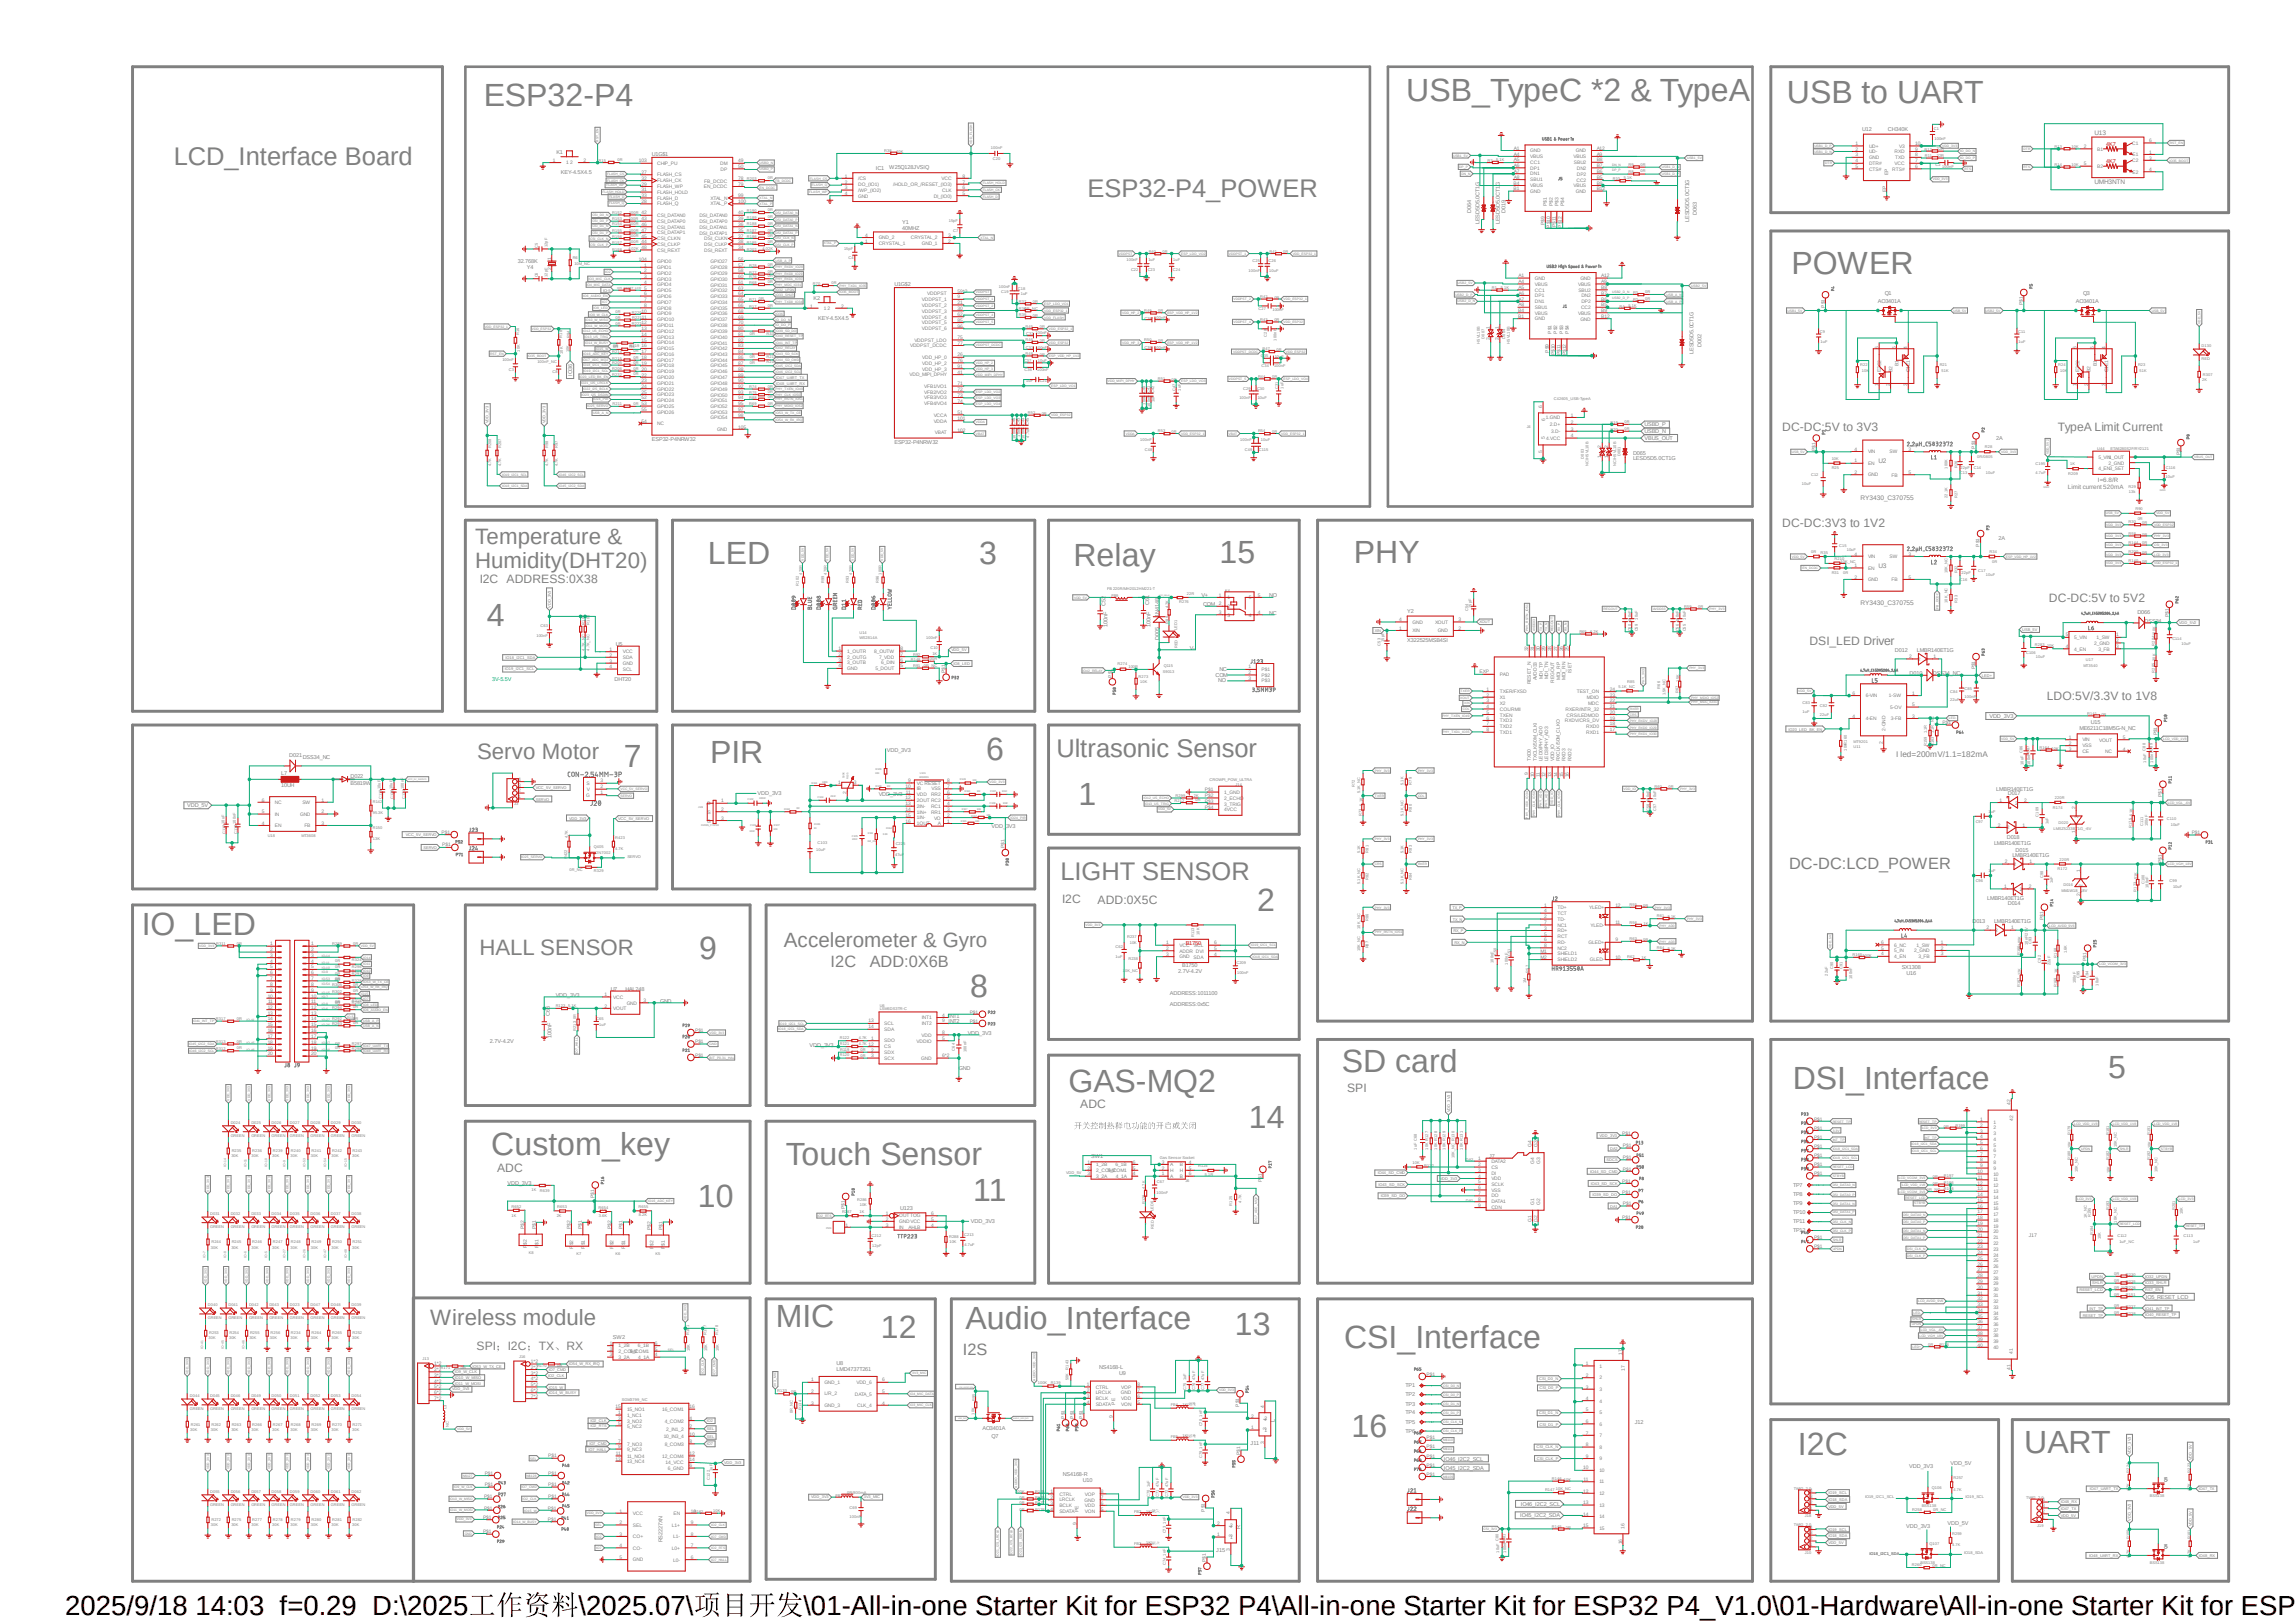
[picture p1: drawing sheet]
<svg xmlns="http://www.w3.org/2000/svg" width="297mm" height="210mm" viewBox="0 0 297 210" stroke-linecap="round" stroke-linejoin="round" font-family="sans-serif">
<defs><g id="words">
<g font-size="4.1" fill="#808080">
<text x="62.6" y="13.7">ESP32-P4</text>
<text x="181.9" y="13.1">USB_TypeC *2 &amp; TypeA</text>
<text x="231.1" y="13.4">USB to UART</text>
<text x="231.7" y="35.5">POWER</text>
<text x="91.6" y="73">LED</text>
<text x="126.7" y="73">3</text>
<text x="138.9" y="73.2">Relay</text>
<text x="157.7" y="72.9">15</text>
<text x="175.1" y="72.9">PHY</text>
<text x="63" y="81">4</text>
<text x="80.7" y="99.3">7</text>
<text x="91.9" y="98.7">PIR</text>
<text x="127.6" y="98.4">6</text>
<text x="139.5" y="104.1">1</text>
<text x="162.6" y="117.8">2</text>
<text x="18.3" y="120.9">IO_LED</text>
<text x="90.4" y="124">9</text>
<text x="125.5" y="129">8</text>
<text x="138.2" y="141.3">GAS-MQ2</text>
<text x="173.6" y="138.8">SD card</text>
<text x="231.9" y="140.8">DSI_Interface</text>
<text x="272.7" y="139.4">5</text>
<text x="63.5" y="149.4">Custom_key</text>
<text x="161.5" y="146">14</text>
<text x="101.6" y="150.7">Touch Sensor</text>
<text x="125.9" y="155.4">11</text>
<text x="90.3" y="156.2">10</text>
<text x="100.4" y="171.7">MIC</text>
<text x="114" y="173.2">12</text>
<text x="124.9" y="171.9">Audio_Interface</text>
<text x="159.7" y="172.7">13</text>
<text x="173.9" y="174.4">CSI_Interface</text>
<text x="174.8" y="186">16</text>
<text x="232.6" y="188.2">I2C</text>
<text x="261.8" y="188">UART</text>
</g>
<g font-size="3.6">
<text x="8.4" y="208.9">2025/9/18</text>
<text x="25.3" y="208.9">14:03 f=0.29 D:\2025</text>
<text x="74.8" y="208.9">\2025.07\</text>
<text x="103.9" y="208.9">\01-All-in-one Starter Kit for ESP32 P4\All-in-one Starter Kit for ESP32 P4_V1.0\01-Hardware\All-in-one Starter Kit for ESP3</text>
</g>
<g font-size="3.3" fill="#808080">
<text x="22.5" y="21.3">LCD_Interface Board</text>
<text x="140.7" y="25.4">ESP32-P4_POWER</text>
<text x="136.7" y="98">Ultrasonic Sensor</text>
<text x="137.2" y="113.8">LIGHT SENSOR</text>
</g>
<g font-size="2.9" fill="#808080">
<text x="61.5" y="70.4">Temperature &amp;</text>
<text x="61.5" y="73.5">Humidity(DHT20)</text>
<text x="61.7" y="98.2">Servo Motor</text>
<text x="62" y="123.6">HALL SENSOR</text>
<text x="55.6" y="171.5">Wireless module</text>
</g>
<text font-size="2.7" fill="#808080" x="101.4" y="122.6">Accelerometer &amp; Gyro</text>
<g font-size="2.1" fill="#808080">
<text x="231.4" y="112.4">DC-DC:LCD_POWER</text>
<text x="107.4" y="125.2">I2C</text>
<text x="112.5" y="125.1">ADD:0X6B</text>
<text x="124.5" y="175.3">I2S</text>
</g>
<g font-size="1.6" fill="#808080">
<text x="230.5" y="55.8">DC-DC:5V to 3V3</text>
<text x="266.2" y="55.8">TypeA Limit Current</text>
<text x="230.5" y="68.2">DC-DC:3V3 to 1V2</text>
<text x="62.1" y="75.5">I2C ADDRESS:0X38</text>
<text x="265" y="77.9">DC-DC:5V to 5V2</text>
<text x="234.1" y="83.5">DSI_LED Driver</text>
<text x="264.8" y="90.6">LDO:5V/3.3V to 1V8</text>
<text x="137.4" y="116.9">I2C</text>
<text x="142" y="117">ADD:0X5C</text>
<text x="139.7" y="143.4">ADC</text>
<text x="174.2" y="141.4">SPI</text>
<text x="64.3" y="151.7">ADC</text>
<text x="61.6" y="174.7">SPI</text>
<text x="65.7" y="174.7">I2C</text>
<text x="69.7" y="174.7">TX</text>
<text x="73.3" y="174.7">RX</text>
</g>
<text font-size="1.1" fill="#808080" x="245.3" y="98">I led=200mV/1.1=182mA</text>
<g font-size=".8" fill="#808080">
<text x="270.9" y="17.4">U13</text>
<text x="270.9" y="23.8">UMH3NTN</text>
<text x="243" y="59.9">U2</text>
<text x="240.7" y="64.7">RY3430_C370755</text>
<text x="267.5" y="63.3">Limit current 520mA</text>
<text x="271.4" y="62.4">I=6.8/R</text>
<text x="243" y="73.4">U3</text>
<text x="240.7" y="78.2">RY3430_C370755</text>
</g>
<g font-size=".7" fill="#808080">
<text x="240.9" y="17">U12</text>
<text x="244.2" y="17">CH340K</text>
<text x="72" y="20">K1</text>
<text x="72.6" y="22.5">KEY-4.5X4.5</text>
<text x="84.3" y="20.2">U1G$1</text>
<text x="113.3" y="22">IC1</text>
<text x="115" y="21.8">W25Q128JVSIQ</text>
<text x="116.7" y="29.8">40MHZ</text>
<text x="116.7" y="29">Y1</text>
<text x="190.3" y="27.5" transform="rotate(-90 190.3 27.5)">D064</text>
<text x="191.4" y="29" transform="rotate(-90 191.4 29)">LESD5D5.0CT1G</text>
<text x="194" y="29" transform="rotate(-90 194 29)">LESD5D5.0CT1G</text>
<text x="194.7" y="27.5" transform="rotate(-90 194.7 27.5)">D019</text>
<text x="218.5" y="28.7" transform="rotate(-90 218.5 28.7)">LESD5D5.0CT1G</text>
<text x="219.5" y="27.8" transform="rotate(-90 219.5 27.8)">D063</text>
<text x="67" y="34">32.768K</text>
<text x="68.2" y="34.8">Y4</text>
<text x="105.2" y="38.8">K2</text>
<text x="105.8" y="41.4">KEY-4.5X4.5</text>
<text x="115.7" y="37">U1G$2</text>
<text x="242.9" y="39.2">AO3401A</text>
<text x="243.8" y="38.2">Q1</text>
<text x="268.5" y="39.2">AO3401A</text>
<text x="269.5" y="38.2">Q3</text>
<text x="219.1" y="45.8" transform="rotate(-90 219.1 45.8)">LESD5D5.0CT1G</text>
<text x="220.1" y="44.9" transform="rotate(-90 220.1 44.9)">D002</text>
<text x="74" y="48.6" transform="rotate(-90 74 48.6)">IO36</text>
<text x="84.3" y="57.1">ESP32-P4NRW32</text>
<text x="115.7" y="57.4">ESP32-P4NRW32</text>
<text x="211.2" y="59.5">LESD5D5.0CT1G</text>
<text x="211.2" y="58.8">D065</text>
<text x="212.7" y="55.2">USBD_P</text>
<text x="212.7" y="56">USBD_N</text>
<text x="212.7" y="56.9">VBUS_OUT</text>
<text x="258.2" y="57">2A</text>
<text x="258.5" y="69.9">2A</text>
<text x="155.4" y="77.3">V+</text>
<text x="164.2" y="77.3">NO</text>
<text x="79.7" y="83.6">U5</text>
<text x="143" y="78.4" transform="rotate(-90 143 78.4)">C52</text>
<text x="143.3" y="81.2" transform="rotate(-90 143.3 81.2)">100nF</text>
<text x="148.6" y="78.3" transform="rotate(-90 148.6 78.3)">C61</text>
<text x="148.8" y="81.1" transform="rotate(-90 148.8 81.1)">100nF</text>
<text x="149.9" y="82.8" transform="rotate(-90 149.9 82.8)">D005</text>
<text x="149.9" y="79.8" transform="rotate(-90 149.9 79.8)">1N4148</text>
<text x="155.6" y="78.4">COM</text>
<text x="164.2" y="79.5">NC</text>
<text x="182" y="83.1">X322525MSB4SI</text>
<text x="182" y="79.3">Y2</text>
<text x="276.5" y="79.4">D066</text>
<text x="277.4" y="80.6">DSS34</text>
<text x="79.5" y="88.1">DHT20</text>
<text x="153.9" y="84.1">V-</text>
<text x="157.2" y="87.5">COM</text>
<text x="157.6" y="88.3">NO</text>
<text x="157.7" y="86.8">NC</text>
<text x="245.1" y="84.4">D012</text>
<text x="247" y="87.4">D010</text>
<text x="247.9" y="84.3">LMBR140ET1G</text>
<text x="250" y="87.4">DSS34_NC</text>
<text x="257.3" y="92.9">VDD_3V3</text>
<text x="269" y="94.5">ME6211C18M5G-N_NC</text>
<text x="270.5" y="93.7">U15</text>
<text x="36.4" y="101.9">10UH</text>
<text x="36.4" y="100.3">L7</text>
<text x="37.4" y="98">D021</text>
<text x="39.2" y="98.3">DSS34_NC</text>
<text x="45.3" y="101.5">B5819W</text>
<text x="45.3" y="100.7">D022</text>
<text x="114.7" y="97.3">VDD_3V3</text>
<text x="24.2" y="104.4">VDD_5V</text>
<text x="98" y="102.9">VDD_3V3</text>
<text x="113.7" y="103">VDD_3V3</text>
<text x="128.3" y="107.1">VDD_</text>
<text x="130.1" y="107.1">3V3</text>
<text x="258.2" y="102.3">LMBR140ET1G</text>
<text x="259.7" y="102.9">D017</text>
<text x="257.9" y="109.4">LMBR140ET1G</text>
<text x="259.6" y="108.5">D018</text>
<text x="260.3" y="110.9">LMBR140ET1G</text>
<text x="260.7" y="110.3">D015</text>
<text x="255.1" y="119.4">D013</text>
<text x="257" y="116.5">LMBR140ET1G</text>
<text x="257.9" y="119.4">LMBR140ET1G</text>
<text x="259.7" y="117.1">D014</text>
<text x="152.4" y="125.9">2.7V-4.2V</text>
<text x="152.9" y="125.1">B1750</text>
<text x="246" y="125.4">SX1308</text>
<text x="71.1" y="131.5" transform="rotate(-90 71.1 131.5)">C66</text>
<text x="71.9" y="129">VDD_3V3</text>
<text x="79" y="128.2">U7</text>
<text x="80.9" y="128.2">HAL248</text>
<text x="85.4" y="129.8">GND</text>
<text x="151.3" y="130.2">ADDRESS:0x5C</text>
<text x="151.3" y="128.7">ADDRESS:1011100</text>
<text x="246.6" y="126.2">U16</text>
<text x="63.4" y="134.9">2.7V-4.2V</text>
<text x="71.3" y="134.3" transform="rotate(-90 71.3 134.3)">100nF</text>
<text x="104.7" y="135.4">VDD_3V3</text>
<text x="125.2" y="133.9">VDD_3V3</text>
<text x="124" y="138.4">GND</text>
<text x="141.1" y="149.9">SW1</text>
<text x="192.6" y="149.9">J7</text>
<text x="65.7" y="153.4">VDD_3V3</text>
<text x="231.9" y="153.5">TP7</text>
<text x="231.9" y="154.7">TP8</text>
<text x="231.9" y="155.9">TP9</text>
<text x="116.5" y="156.5">U123</text>
<text x="125.6" y="158.2">VDD_3V3</text>
<text x="231.9" y="157.1">TP10</text>
<text x="231.9" y="158.3">TP11</text>
<text x="231.9" y="159.5">TP12</text>
<text x="262.4" y="160.1">J17</text>
<text x="79.3" y="173.3">SW2</text>
<text x="277.6" y="168.1">IO5_RESET_LCD</text>
<text x="108.2" y="177.3">LMD4737T261</text>
<text x="108.2" y="176.6">U8</text>
<text x="142.2" y="177.1">NS4168-L</text>
<text x="144.8" y="178">U9</text>
<text x="181.8" y="179.5">TP1</text>
<text x="127.1" y="185">AO3401A</text>
<text x="164.9" y="183.9" transform="rotate(-90 164.9 183.9)">L</text>
<text x="181.8" y="180.7">TP2</text>
<text x="181.8" y="181.9">TP3</text>
<text x="181.8" y="183">TP4</text>
<text x="181.8" y="184.2">TP5</text>
<text x="181.8" y="185.4">TP6</text>
<text x="211.5" y="184.2">J12</text>
<text x="128.3" y="186">Q7</text>
<text x="137.5" y="190.9">NS4168-R</text>
<text x="140.1" y="191.8">U10</text>
<text x="161.8" y="187">J11</text>
<text x="186.8" y="190.2">IO45_I2C2_SDA</text>
<text x="186.8" y="189">IO46_I2C2_SCL</text>
<text x="247" y="190">VDD_3V3</text>
<text x="252.3" y="189.6">VDD_5V</text>
<text x="160.4" y="197.9" transform="rotate(-90 160.4 197.9)">R</text>
<text x="196.6" y="196.3">IO45_I2C2_SDA</text>
<text x="196.7" y="194.9">IO46_I2C2_SCL</text>
<text x="246.6" y="197.7">VDD_3V3</text>
<text x="251.9" y="197.4">VDD_5V</text>
<text x="85.7" y="199.6" transform="rotate(-90 85.7 199.6)">RS2227XN</text>
<text x="157.3" y="200.9">J15</text>
</g>
<g font-size=".7" fill="#c90d0c">
<text x="272.5" y="18.9">4K7</text>
<text x="272.5" y="21.1">4K7</text>
<text x="153.4" y="122.3">B1750</text>
</g>
<text font-size=".7" fill="#0dab76" x="63.7" y="88.1">3V-5.5V</text>
<g font-size=".6" fill="#808080">
<text x="71.5" y="20.9">1</text>
<text x="73.2" y="21.3">1</text>
<text x="73.7" y="21.3">2</text>
<text x="75.5" y="20.9">2</text>
<text x="82.6" y="21">103</text>
<text x="83" y="22.5">27</text>
<text x="83" y="23.2">32</text>
<text x="85" y="22.8">FLASH_CS</text>
<text x="85" y="23.6">FLASH_CK</text>
<text x="85" y="21.3">CHIP_PU</text>
<text x="91.1" y="23.6">FB_DCDC</text>
<text x="93.2" y="21.4">DM</text>
<text x="93.2" y="22.1">DP</text>
<text x="95.5" y="21">49</text>
<text x="95.5" y="21.8">50</text>
<text x="95.5" y="23.2">78</text>
<text x="109.3" y="23">1</text>
<text x="109.3" y="23.7">2</text>
<text x="111" y="23.3">/CS</text>
<text x="121.8" y="23.3">VCC</text>
<text x="124.5" y="23">8</text>
<text x="124.5" y="23.7">7</text>
<text x="195.8" y="23.9">B4</text>
<text x="195.8" y="20.9">A5</text>
<text x="195.8" y="22.4">A7</text>
<text x="195.8" y="21.6">A6</text>
<text x="195.8" y="19.4">A1</text>
<text x="195.8" y="23.1">A8</text>
<text x="195.8" y="20.2">A4</text>
<text x="198" y="21.2">CC1</text>
<text x="198" y="22.7">DN1</text>
<text x="198" y="22">DP1</text>
<text x="198" y="19.7">GND</text>
<text x="198" y="23.5">SBU1</text>
<text x="198" y="20.4">VBUS</text>
<text x="203.5" y="20.5">VBUS</text>
<text x="203.6" y="21.3">SBU2</text>
<text x="203.8" y="19.7">GND</text>
<text x="203.9" y="23.5">CC2</text>
<text x="204" y="22">DN2</text>
<text x="204" y="22.7">DP2</text>
<text x="206.5" y="23.1">B5</text>
<text x="206.5" y="21.6">B7</text>
<text x="206.5" y="22.4">B6</text>
<text x="206.5" y="19.4">A12</text>
<text x="206.5" y="20.9">B8</text>
<text x="206.5" y="20.2">A9</text>
<text x="206.5" y="23.9">B9</text>
<text x="240" y="18.8">1</text>
<text x="240" y="19.5">2</text>
<text x="240" y="20.2">3</text>
<text x="240" y="21">4</text>
<text x="240" y="21.8">5</text>
<text x="241.8" y="19.1">UD+</text>
<text x="241.8" y="19.9">UD-</text>
<text x="241.8" y="20.6">GND</text>
<text x="241.8" y="21.3">DTR#</text>
<text x="241.8" y="22.1">CTS#</text>
<text x="244.3" y="22.6" transform="rotate(-90 244.3 22.6)">EP</text>
<text x="244.8" y="22.1">RTS#</text>
<text x="245.1" y="21.3">VCC</text>
<text x="245.1" y="19.9">RXD</text>
<text x="245.2" y="20.6">TXD</text>
<text x="245.7" y="19.1">V3</text>
<text x="247.7" y="21.8">6</text>
<text x="247.7" y="21">7</text>
<text x="247.7" y="20.2">8</text>
<text x="247.7" y="19.5">9</text>
<text x="247.7" y="18.8">10</text>
<text x="269.5" y="21.4">5</text>
<text x="269.5" y="19.1">2</text>
<text x="271.3" y="21.7">B2</text>
<text x="271.3" y="19.5">B1</text>
<text x="275.8" y="18.8">C1</text>
<text x="275.8" y="21">C2</text>
<text x="275.8" y="20.2">E1</text>
<text x="275.8" y="22.5">E2</text>
<text x="278" y="18.4">6</text>
<text x="278" y="20.7">3</text>
<text x="278" y="19.9">1</text>
<text x="278" y="22.1">4</text>
<text x="83" y="26.2">28</text>
<text x="83" y="24">29</text>
<text x="83" y="24.8">31</text>
<text x="83" y="25.5">33</text>
<text x="83" y="27.7">42</text>
<text x="83" y="28.5">43</text>
<text x="83" y="29.3">46</text>
<text x="85" y="26.6">FLASH_Q</text>
<text x="85" y="24.3">FLASH_WP</text>
<text x="85" y="25.1">FLASH_HOLD</text>
<text x="85" y="25.8">FLASH_D</text>
<text x="85" y="28.1">CSI_DATAN0</text>
<text x="85" y="28.8">CSI_DATAP0</text>
<text x="85" y="29.6">CSI_DATAN1</text>
<text x="90.5" y="29.6">DSI_DATAN1</text>
<text x="90.5" y="28.8">DSI_DATAP0</text>
<text x="90.5" y="28.1">DSI_DATAN0</text>
<text x="91.1" y="24.3">EN_DCDC</text>
<text x="91.9" y="25.9">XTAL_N</text>
<text x="91.9" y="26.6">XTAL_P</text>
<text x="95.5" y="29.3">36</text>
<text x="95.5" y="28.5">39</text>
<text x="95.5" y="27.7">40</text>
<text x="95.5" y="24">79</text>
<text x="95.5" y="25.5">99</text>
<text x="95.5" y="26.2">100</text>
<text x="109.3" y="24.5">3</text>
<text x="109.3" y="25.2">4</text>
<text x="111" y="24">DO_(IO1)</text>
<text x="111" y="24.8">/WP_(IO2)</text>
<text x="111" y="25.6">GND</text>
<text x="115.5" y="24.1">/HOLD_OR_/RESET_(IO3)</text>
<text x="120.8" y="25.6">DI_(IO0)</text>
<text x="121.9" y="24.8">CLK</text>
<text x="124.5" y="24.5">6</text>
<text x="124.5" y="25.2">5</text>
<text x="195.8" y="24.6">B1</text>
<text x="198" y="25">GND</text>
<text x="198" y="24.2">VBUS</text>
<text x="199.8" y="29.1" transform="rotate(-90 199.8 29.1)">P$9</text>
<text x="200.1" y="26.7" transform="rotate(-90 200.1 26.7)">P$1</text>
<text x="200.5" y="29.5" transform="rotate(-90 200.5 29.5)">P$10</text>
<text x="200.9" y="26.7" transform="rotate(-90 200.9 26.7)">P$2</text>
<text x="201.3" y="29.4" transform="rotate(-90 201.3 29.4)">P$11</text>
<text x="201.6" y="26.7" transform="rotate(-90 201.6 26.7)">P$3</text>
<text x="202" y="29.5" transform="rotate(-90 202 29.5)">P$12</text>
<text x="202.4" y="26.7" transform="rotate(-90 202.4 26.7)">P$4</text>
<text x="203.5" y="24.2">VBUS</text>
<text x="203.8" y="25">GND</text>
<text x="206.5" y="24.6">B12</text>
<text x="244" y="24.9" transform="rotate(-90 244 24.9)">EP</text>
<text x="71.3" y="34.9" transform="rotate(-90 71.3 34.9)">2</text>
<text x="71.3" y="33.6" transform="rotate(-90 71.3 33.6)">1</text>
<text x="82.6" y="33.7">104</text>
<text x="83" y="31.5">44</text>
<text x="83" y="30.7">45</text>
<text x="83" y="30">47</text>
<text x="83" y="32.3">48</text>
<text x="83.3" y="34.5">1</text>
<text x="83.3" y="35.2">2</text>
<text x="83.3" y="36">3</text>
<text x="85" y="34.8">GPIO1</text>
<text x="85" y="35.6">GPIO2</text>
<text x="85" y="34.1">GPIO0</text>
<text x="85" y="31.8">CSI_CLKP</text>
<text x="85" y="31.1">CSI_CLKN</text>
<text x="85" y="30.3">CSI_DATAP1</text>
<text x="85" y="32.6">CSI_REXT</text>
<text x="90.5" y="30.4">DSI_DATAP1</text>
<text x="91.1" y="32.6">DSI_REXT</text>
<text x="91.1" y="31.1">DSI_CLKN</text>
<text x="91.1" y="31.8">DSI_CLKP</text>
<text x="91.9" y="34.1">GPIO27</text>
<text x="91.9" y="34.8">GPIO28</text>
<text x="91.9" y="35.6">GPIO29</text>
<text x="95.5" y="33.7">56</text>
<text x="95.5" y="34.5">57</text>
<text x="95.5" y="35.2">58</text>
<text x="95.5" y="36">60</text>
<text x="95.5" y="32.3">34</text>
<text x="95.5" y="30">35</text>
<text x="95.5" y="30.7">37</text>
<text x="95.5" y="31.5">38</text>
<text x="111.9" y="31.4">1</text>
<text x="111.9" y="30.6">4</text>
<text x="113.7" y="31.7">CRYSTAL_1</text>
<text x="113.7" y="31">GND_2</text>
<text x="117.8" y="31">CRYSTAL_2</text>
<text x="119.3" y="31.8">GND_1</text>
<text x="122.6" y="31.4">2</text>
<text x="122.6" y="30.6">3</text>
<text x="196.4" y="35.9">A1</text>
<text x="207.1" y="35.9">A12</text>
<text x="83" y="40.5">10</text>
<text x="83" y="42">12</text>
<text x="83" y="41.2">11</text>
<text x="83.3" y="36.7">4</text>
<text x="83.3" y="37.5">5</text>
<text x="83.3" y="38.2">6</text>
<text x="83.3" y="39">7</text>
<text x="83.3" y="39.7">8</text>
<text x="85" y="36.3">GPIO3</text>
<text x="85" y="37">GPIO4</text>
<text x="85" y="37.8">GPIO5</text>
<text x="85" y="38.6">GPIO6</text>
<text x="85" y="39.3">GPIO7</text>
<text x="85" y="40">GPIO8</text>
<text x="85" y="40.8">GPIO9</text>
<text x="85" y="41.6">GPIO10</text>
<text x="91.9" y="36.3">GPIO30</text>
<text x="91.9" y="37.1">GPIO31</text>
<text x="91.9" y="37.8">GPIO32</text>
<text x="91.9" y="38.6">GPIO33</text>
<text x="91.9" y="39.3">GPIO34</text>
<text x="91.9" y="40.1">GPIO35</text>
<text x="91.9" y="40.8">GPIO36</text>
<text x="91.9" y="41.6">GPIO37</text>
<text x="95.5" y="36.7">61</text>
<text x="95.5" y="37.5">63</text>
<text x="95.5" y="38.2">64</text>
<text x="95.5" y="39">65</text>
<text x="95.5" y="39.7">66</text>
<text x="95.5" y="40.5">68</text>
<text x="95.5" y="41.2">69</text>
<text x="95.5" y="42">70</text>
<text x="104.8" y="39.8">1</text>
<text x="106.6" y="40.1">1</text>
<text x="107.1" y="40.1">2</text>
<text x="108.8" y="39.8">2</text>
<text x="119.3" y="39">VDDPST_1</text>
<text x="119.3" y="39.7">VDDPST_2</text>
<text x="119.3" y="40.5">VDDPST_3</text>
<text x="119.3" y="41.2">VDDPST_4</text>
<text x="119.3" y="42">VDDPST_5</text>
<text x="119.9" y="38.2">VDDPST</text>
<text x="123.9" y="38.6">9</text>
<text x="123.9" y="39.4">21</text>
<text x="123.9" y="40.1">30</text>
<text x="123.9" y="37.9">59*2</text>
<text x="123.9" y="40.9">62</text>
<text x="123.9" y="41.6">85</text>
<text x="196.4" y="41.1">B1</text>
<text x="196.4" y="40.4">B4</text>
<text x="196.4" y="37.4">A5</text>
<text x="196.4" y="38.9">A7</text>
<text x="196.4" y="38.1">A6</text>
<text x="196.4" y="39.6">A8</text>
<text x="196.4" y="36.6">A4</text>
<text x="198.5" y="37.7">CC1</text>
<text x="198.5" y="39.2">DN1</text>
<text x="198.5" y="38.5">DP1</text>
<text x="198.5" y="36.2">GND</text>
<text x="198.5" y="41.4">GND</text>
<text x="198.5" y="40">SBU1</text>
<text x="198.5" y="37">VBUS</text>
<text x="198.5" y="40.7">VBUS</text>
<text x="204.1" y="37">VBUS</text>
<text x="204.1" y="40.7">VBUS</text>
<text x="204.2" y="37.7">SBU2</text>
<text x="204.4" y="36.2">GND</text>
<text x="204.4" y="41.5">GND</text>
<text x="204.5" y="40">CC2</text>
<text x="204.6" y="38.5">DN2</text>
<text x="204.6" y="39.2">DP2</text>
<text x="207.1" y="39.6">B5</text>
<text x="207.1" y="38.1">B7</text>
<text x="207.1" y="38.9">B6</text>
<text x="207.1" y="41.1">B12</text>
<text x="207.1" y="37.4">B8</text>
<text x="207.1" y="36.6">A9</text>
<text x="207.1" y="40.4">B9</text>
<text x="236.1" y="39.8" transform="rotate(-90 236.1 39.8)">P$1</text>
<text x="261.7" y="39.5" transform="rotate(-90 261.7 39.5)">P$1</text>
<text x="83" y="42.7">13</text>
<text x="83" y="43.5">14</text>
<text x="83" y="44.2">15</text>
<text x="83" y="45">16</text>
<text x="83" y="45.7">17</text>
<text x="83" y="46.5">18</text>
<text x="83" y="47.2">19</text>
<text x="83" y="48">20</text>
<text x="85" y="42.3">GPIO11</text>
<text x="85" y="43.1">GPIO12</text>
<text x="85" y="43.8">GPIO13</text>
<text x="85" y="44.5">GPIO14</text>
<text x="85" y="45.3">GPIO15</text>
<text x="85" y="46.1">GPIO16</text>
<text x="85" y="46.8">GPIO17</text>
<text x="85" y="47.5">GPIO18</text>
<text x="91.9" y="42.3">GPIO38</text>
<text x="91.9" y="43.1">GPIO39</text>
<text x="91.9" y="43.8">GPIO40</text>
<text x="91.9" y="44.6">GPIO41</text>
<text x="91.9" y="45.3">GPIO42</text>
<text x="91.9" y="46.1">GPIO43</text>
<text x="91.9" y="46.8">GPIO44</text>
<text x="91.9" y="47.5">GPIO45</text>
<text x="95.5" y="42.7">80</text>
<text x="95.5" y="43.5">81</text>
<text x="95.5" y="44.2">82</text>
<text x="95.5" y="45">83</text>
<text x="95.5" y="45.7">84</text>
<text x="95.5" y="46.5">86</text>
<text x="95.5" y="47.2">87</text>
<text x="95.5" y="48">88</text>
<text x="117.7" y="45">VDDPST_DCDC</text>
<text x="118.3" y="44.2">VDDPST_LDO</text>
<text x="119.3" y="42.7">VDDPST_6</text>
<text x="119.3" y="46.4">VDD_HP_0</text>
<text x="119.3" y="47.2">VDD_HP_2</text>
<text x="119.3" y="48">VDD_HP_3</text>
<text x="123.9" y="46.1">26</text>
<text x="123.9" y="43.9">75</text>
<text x="123.9" y="46.9">76</text>
<text x="123.9" y="44.6">77</text>
<text x="123.9" y="47.6">91</text>
<text x="123.9" y="42.4">96</text>
<text x="192.7" y="44" transform="rotate(-90 192.7 44)">2</text>
<text x="192.7" y="42.6" transform="rotate(-90 192.7 42.6)">1</text>
<text x="193" y="43.7" transform="rotate(-90 193 43.7)">1</text>
<text x="193" y="42.9" transform="rotate(-90 193 42.9)">2</text>
<text x="193.9" y="44" transform="rotate(-90 193.9 44)">2</text>
<text x="193.9" y="42.6" transform="rotate(-90 193.9 42.6)">1</text>
<text x="194.2" y="43.7" transform="rotate(-90 194.2 43.7)">1</text>
<text x="194.2" y="42.9" transform="rotate(-90 194.2 42.9)">2</text>
<text x="200.4" y="45.6" transform="rotate(-90 200.4 45.6)">P$9</text>
<text x="200.7" y="43.2" transform="rotate(-90 200.7 43.2)">P$1</text>
<text x="201.1" y="46" transform="rotate(-90 201.1 46)">P$10</text>
<text x="201.4" y="43.2" transform="rotate(-90 201.4 43.2)">P$2</text>
<text x="201.8" y="45.9" transform="rotate(-90 201.8 45.9)">P$11</text>
<text x="202.2" y="43.2" transform="rotate(-90 202.2 43.2)">P$3</text>
<text x="202.6" y="46" transform="rotate(-90 202.6 46)">P$12</text>
<text x="202.9" y="43.2" transform="rotate(-90 202.9 43.2)">P$4</text>
<text x="243" y="45.2" transform="rotate(-90 243 45.2)">6</text>
<text x="245.2" y="45.2" transform="rotate(-90 245.2 45.2)">5</text>
<text x="245.6" y="47.3" transform="rotate(-90 245.6 47.3)">B1</text>
<text x="246.7" y="45.2" transform="rotate(-90 246.7 45.2)">4</text>
<text x="268.6" y="45.2" transform="rotate(-90 268.6 45.2)">6</text>
<text x="270.8" y="45.2" transform="rotate(-90 270.8 45.2)">5</text>
<text x="271.2" y="47.3" transform="rotate(-90 271.2 47.3)">B1</text>
<text x="272.4" y="45.2" transform="rotate(-90 272.4 45.2)">4</text>
<text x="83" y="48.7">22</text>
<text x="83" y="49.4">23</text>
<text x="83" y="50.2">24</text>
<text x="83" y="51">25</text>
<text x="83" y="51.7">52</text>
<text x="83" y="52.5">53</text>
<text x="83" y="53.2">55</text>
<text x="85" y="48.3">GPIO19</text>
<text x="85" y="49">GPIO20</text>
<text x="85" y="49.8">GPIO21</text>
<text x="85" y="50.5">GPIO22</text>
<text x="85" y="51.3">GPIO23</text>
<text x="85" y="52">GPIO24</text>
<text x="85" y="52.8">GPIO25</text>
<text x="85" y="53.5">GPIO26</text>
<text x="91.9" y="48.3">GPIO46</text>
<text x="91.9" y="49.1">GPIO47</text>
<text x="91.9" y="49.8">GPIO48</text>
<text x="91.9" y="50.5">GPIO49</text>
<text x="91.9" y="51.3">GPIO50</text>
<text x="91.9" y="52">GPIO51</text>
<text x="91.9" y="52.8">GPIO52</text>
<text x="91.9" y="53.6">GPIO53</text>
<text x="95.5" y="48.7">89</text>
<text x="95.5" y="49.4">90</text>
<text x="95.5" y="50.2">92</text>
<text x="95.5" y="51">93</text>
<text x="95.5" y="51.7">94</text>
<text x="95.5" y="52.5">95</text>
<text x="95.5" y="53.2">97</text>
<text x="95.5" y="53.9">98</text>
<text x="117.6" y="48.7">VDD_MIPI_DPHY</text>
<text x="119.5" y="50.2">VFB1/VO1</text>
<text x="119.5" y="50.9">VFB2/VO2</text>
<text x="119.5" y="51.7">VFB3/VO3</text>
<text x="119.5" y="52.5">VFB4/VO4</text>
<text x="120.8" y="53.9">VCCA</text>
<text x="123.9" y="48.3">41</text>
<text x="123.9" y="53.6">51</text>
<text x="123.9" y="49.9">71</text>
<text x="123.9" y="50.6">72</text>
<text x="123.9" y="51.4">73</text>
<text x="123.9" y="52.1">74</text>
<text x="199.5" y="52.8" transform="rotate(-90 199.5 52.8)">6</text>
<text x="203.2" y="53.9">1</text>
<text x="243" y="49.9" transform="rotate(-90 243 49.9)">1</text>
<text x="243.3" y="48.2" transform="rotate(-90 243.3 48.2)">E2C2</text>
<text x="244.5" y="49.9" transform="rotate(-90 244.5 49.9)">2</text>
<text x="244.8" y="48.2" transform="rotate(-90 244.8 48.2)">B2</text>
<text x="246.7" y="49.9" transform="rotate(-90 246.7 49.9)">3</text>
<text x="247.1" y="48.2" transform="rotate(-90 247.1 48.2)">C1E1</text>
<text x="268.6" y="49.9" transform="rotate(-90 268.6 49.9)">1</text>
<text x="268.9" y="48.2" transform="rotate(-90 268.9 48.2)">E2C2</text>
<text x="270.1" y="49.9" transform="rotate(-90 270.1 49.9)">2</text>
<text x="270.4" y="48.2" transform="rotate(-90 270.4 48.2)">B2</text>
<text x="272.4" y="49.9" transform="rotate(-90 272.4 49.9)">3</text>
<text x="272.7" y="48.2" transform="rotate(-90 272.7 48.2)">C1E1</text>
<text x="83" y="54.7">54</text>
<text x="85" y="55">NC</text>
<text x="91.9" y="54.3">GPIO54</text>
<text x="92.8" y="55.8">GND</text>
<text x="95.5" y="55.5">105</text>
<text x="120.8" y="54.7">VDDA</text>
<text x="120.9" y="56.2">VBAT</text>
<text x="123.9" y="54.4">101</text>
<text x="123.9" y="55.8">102</text>
<text x="199.5" y="58.6" transform="rotate(-90 199.5 58.6)">5</text>
<text x="199.8" y="56.9" transform="rotate(-90 199.8 56.9)">5</text>
<text x="199.9" y="54.5" transform="rotate(-90 199.9 54.5)">6</text>
<text x="200" y="54.3">1.GND</text>
<text x="200" y="56.9">4.VCC</text>
<text x="200.5" y="55.2">2.D+</text>
<text x="200.7" y="56">3.D-</text>
<text x="203.2" y="54.8">2</text>
<text x="203.2" y="55.7">3</text>
<text x="203.2" y="56.6">4</text>
<text x="207.1" y="59.3" transform="rotate(-90 207.1 59.3)">1</text>
<text x="207.1" y="57.9" transform="rotate(-90 207.1 57.9)">2</text>
<text x="207.5" y="58.2" transform="rotate(-90 207.5 58.2)">1</text>
<text x="207.5" y="59.1" transform="rotate(-90 207.5 59.1)">2</text>
<text x="208" y="59.3" transform="rotate(-90 208 59.3)">1</text>
<text x="208" y="57.9" transform="rotate(-90 208 57.9)">2</text>
<text x="208.4" y="58.2" transform="rotate(-90 208.4 58.2)">1</text>
<text x="208.4" y="59.1" transform="rotate(-90 208.4 59.1)">2</text>
<text x="234.9" y="58.3" transform="rotate(-90 234.9 58.3)">P$1</text>
<text x="239.9" y="59.8">1</text>
<text x="239.9" y="58.3">4</text>
<text x="241.6" y="58.7">VIN</text>
<text x="244.4" y="58.7">SW</text>
<text x="246.9" y="58.3">3</text>
<text x="255.5" y="58" transform="rotate(-90 255.5 58)">P$1</text>
<text x="271.4" y="59.4">5_VIN</text>
<text x="272.8" y="59.4">1_OUT</text>
<text x="282" y="58.9" transform="rotate(-90 282 58.9)">P$1</text>
<text x="239.9" y="61.3">2</text>
<text x="241.6" y="60.2">EN</text>
<text x="241.6" y="61.6">GND</text>
<text x="244.7" y="61.7">FB</text>
<text x="246.9" y="61.3">5</text>
<text x="271.4" y="60.9">4_EN3_SET</text>
<text x="272.8" y="60.1">2_GND</text>
<text x="239.9" y="71.9">4</text>
<text x="246.9" y="71.9">3</text>
<text x="256.1" y="70.7" transform="rotate(-90 256.1 70.7)">P$1</text>
<text x="157.6" y="77.2">1</text>
<text x="158.8" y="77.6">1</text>
<text x="161.5" y="77.6">5</text>
<text x="162.7" y="77.2">5</text>
<text x="239.9" y="73.4">1</text>
<text x="239.9" y="74.9">2</text>
<text x="241.6" y="73.7">EN</text>
<text x="241.6" y="72.2">VIN</text>
<text x="241.6" y="75.2">GND</text>
<text x="244.4" y="72.2">SW</text>
<text x="244.7" y="75.2">FB</text>
<text x="246.9" y="74.9">5</text>
<text x="157.6" y="78.3">2</text>
<text x="157.6" y="79.5">3</text>
<text x="158.8" y="78.7">2</text>
<text x="158.8" y="79.8">3</text>
<text x="161.5" y="79.8">4</text>
<text x="162.7" y="79.5">4</text>
<text x="181" y="80.3">4</text>
<text x="181" y="81.5">1</text>
<text x="182.7" y="80.7">GND</text>
<text x="182.7" y="81.8">XIN</text>
<text x="185.6" y="80.7">XOUT</text>
<text x="186" y="81.8">GND</text>
<text x="188.7" y="81.5">2</text>
<text x="188.7" y="80.3">3</text>
<text x="267.2" y="82.3">5</text>
<text x="267.2" y="83.9">4</text>
<text x="268.3" y="82.7">5_VIN</text>
<text x="270.9" y="83.4">2_GND</text>
<text x="271.2" y="82.7">1_SW</text>
<text x="273.7" y="82.3">1</text>
<text x="273.7" y="83.1">2</text>
<text x="273.7" y="83.9">3</text>
<text x="280.5" y="79.8" transform="rotate(-90 280.5 79.8)">P$1</text>
<text x="78.8" y="85.7">3</text>
<text x="78.8" y="86.4">4</text>
<text x="78.8" y="85">2</text>
<text x="78.8" y="84.2">1</text>
<text x="80.6" y="86">GND</text>
<text x="80.6" y="86.8">SCL</text>
<text x="80.6" y="85.3">SDA</text>
<text x="80.6" y="84.5">VCC</text>
<text x="108.5" y="84.1">1</text>
<text x="108.5" y="84.9">2</text>
<text x="108.5" y="85.6">3</text>
<text x="108.5" y="86.4">4</text>
<text x="109.6" y="84.5">1_OUTR</text>
<text x="109.6" y="85.2">2_OUTG</text>
<text x="109.6" y="85.9">3_OUTB</text>
<text x="109.6" y="86.7">GND</text>
<text x="113.1" y="84.5">8_OUTW</text>
<text x="113.2" y="86.7">5_DOUT</text>
<text x="113.7" y="85.2">7_VDD</text>
<text x="114" y="86">6_DIN</text>
<text x="116.5" y="86.4">5</text>
<text x="116.5" y="85.6">6</text>
<text x="116.5" y="84.9">7</text>
<text x="116.5" y="84.1">8</text>
<text x="122.3" y="87.1" transform="rotate(-90 122.3 87.1)">P$1</text>
<text x="143.8" y="87.7" transform="rotate(-90 143.8 87.7)">P$1</text>
<text x="161.5" y="86.5">1</text>
<text x="161.5" y="87.2">2</text>
<text x="161.5" y="88">3</text>
<text x="163.2" y="86.8">P$1</text>
<text x="163.2" y="87.6">P$2</text>
<text x="163.2" y="88.3">P$3</text>
<text x="191.4" y="87.1">EXP</text>
<text x="192.3" y="89.4">1</text>
<text x="194" y="89.7">TXER/FXSD</text>
<text x="194" y="87.5">PAD</text>
<text x="197.7" y="84.3" transform="rotate(-90 197.7 84.3)">32</text>
<text x="198" y="88.6" transform="rotate(-90 198 88.6)">RESET_N</text>
<text x="198.5" y="84.3" transform="rotate(-90 198.5 84.3)">31</text>
<text x="198.8" y="88" transform="rotate(-90 198.8 88)">AVDD33</text>
<text x="199.2" y="84.3" transform="rotate(-90 199.2 84.3)">30</text>
<text x="199.6" y="87.9" transform="rotate(-90 199.6 87.9)">MDI_TP</text>
<text x="199.9" y="84.3" transform="rotate(-90 199.9 84.3)">29</text>
<text x="200.3" y="87.9" transform="rotate(-90 200.3 87.9)">MDI_TN</text>
<text x="200.7" y="84.3" transform="rotate(-90 200.7 84.3)">28</text>
<text x="201" y="88.3" transform="rotate(-90 201 88.3)">REGOUT</text>
<text x="201.5" y="84.3" transform="rotate(-90 201.5 84.3)">27</text>
<text x="201.8" y="88" transform="rotate(-90 201.8 88)">MDI_RP</text>
<text x="202.2" y="84.3" transform="rotate(-90 202.2 84.3)">26</text>
<text x="202.5" y="88" transform="rotate(-90 202.5 88)">MDI_RN</text>
<text x="202.9" y="84.3" transform="rotate(-90 202.9 84.3)">25</text>
<text x="203.3" y="87" transform="rotate(-90 203.3 87)">ISET</text>
<text x="204" y="89.7">TEST_ON</text>
<text x="208.2" y="89.4">24</text>
<text x="239.6" y="89.9">6</text>
<text x="247" y="85.2">2</text>
<text x="247.4" y="89.9">1</text>
<text x="248.1" y="85.5">2</text>
<text x="249" y="85.5">1</text>
<text x="250.1" y="85.2">1</text>
<text x="255.5" y="86.6" transform="rotate(-90 255.5 86.6)">P$1</text>
<text x="268.3" y="84.2">4_EN</text>
<text x="271.4" y="84.2">3_FB</text>
<text x="192.3" y="90.1">2</text>
<text x="192.3" y="90.9">3</text>
<text x="192.3" y="91.6">4</text>
<text x="192.3" y="92.4">5</text>
<text x="192.3" y="93.1">6</text>
<text x="192.3" y="93.9">7</text>
<text x="192.3" y="94.6">8</text>
<text x="194" y="90.5">X1</text>
<text x="194" y="91.2">X2</text>
<text x="194" y="91.9">COL/RMII</text>
<text x="194" y="92.7">TXEN</text>
<text x="194" y="93.5">TXD3</text>
<text x="194" y="94.2">TXD2</text>
<text x="194" y="95">TXD1</text>
<text x="202.4" y="93.5">RXDV/CRS_DV</text>
<text x="202.5" y="92">RXER/INTR_32</text>
<text x="202.6" y="92.7">CRS/LEDMOD</text>
<text x="205.2" y="95">RXD1</text>
<text x="205.2" y="94.2">RXD0</text>
<text x="205.3" y="90.5">MDIO</text>
<text x="205.4" y="91.2">MDC</text>
<text x="208.2" y="94.6">17</text>
<text x="208.2" y="93.9">18</text>
<text x="208.2" y="93.1">19</text>
<text x="208.2" y="92.4">20</text>
<text x="208.2" y="91.6">21</text>
<text x="208.2" y="90.9">22</text>
<text x="208.2" y="90.1">23</text>
<text x="239.6" y="92.9">4</text>
<text x="241.3" y="93.2">4-EN</text>
<text x="241.3" y="90.2">6-VIN</text>
<text x="243.9" y="94.5" transform="rotate(-90 243.9 94.5)">2-GND</text>
<text x="244.3" y="90.2">1-SW</text>
<text x="244.5" y="91.7">5-OV</text>
<text x="244.6" y="93.2">3-FB</text>
<text x="247.4" y="92.9">3</text>
<text x="247.4" y="91.4">5</text>
<text x="251.3" y="93.7">P$1</text>
<text x="267.6" y="95.6">1</text>
<text x="269.4" y="95.9">VIN</text>
<text x="271.5" y="96">VOUT</text>
<text x="274.6" y="95.6">5</text>
<text x="279.1" y="95.2" transform="rotate(-90 279.1 95.2)">P$1</text>
<text x="67" y="101.8">3</text>
<text x="67" y="101">4</text>
<text x="75.9" y="101.6">S</text>
<text x="77.7" y="102">2</text>
<text x="77.7" y="101.2">3</text>
<text x="108.4" y="101.5">1</text>
<text x="110.4" y="101.5">3</text>
<text x="117.1" y="101.9">10</text>
<text x="117.5" y="101.2">9</text>
<text x="118.6" y="101.5">VC RESET</text>
<text x="122.5" y="101.9">7</text>
<text x="122.5" y="101.2">8</text>
<text x="197.7" y="100.2" transform="rotate(-90 197.7 100.2)">9</text>
<text x="198" y="98.5" transform="rotate(-90 198 98.5)">TXD0</text>
<text x="198.5" y="100.6" transform="rotate(-90 198.5 100.6)">10</text>
<text x="198.8" y="98.5" transform="rotate(-90 198.8 98.5)">TXCLK/50M_CLKI</text>
<text x="199.2" y="100.5" transform="rotate(-90 199.2 100.5)">11</text>
<text x="199.5" y="98.5" transform="rotate(-90 199.5 98.5)">LED0/PHY_AD0</text>
<text x="199.9" y="100.6" transform="rotate(-90 199.9 100.6)">12</text>
<text x="200.3" y="98.5" transform="rotate(-90 200.3 98.5)">LED3/PHY_AD3</text>
<text x="200.7" y="100.6" transform="rotate(-90 200.7 100.6)">13</text>
<text x="201" y="98.5" transform="rotate(-90 201 98.5)">VDD_IO</text>
<text x="201.5" y="100.6" transform="rotate(-90 201.5 100.6)">14</text>
<text x="201.8" y="98.5" transform="rotate(-90 201.8 98.5)">RXCLK/50M_CLKO</text>
<text x="202.2" y="100.6" transform="rotate(-90 202.2 100.6)">15</text>
<text x="202.5" y="98.5" transform="rotate(-90 202.5 98.5)">RXD3</text>
<text x="202.9" y="100.6" transform="rotate(-90 202.9 100.6)">16</text>
<text x="203.3" y="98.5" transform="rotate(-90 203.3 98.5)">RXD2</text>
<text x="243.5" y="96.3" transform="rotate(-90 243.5 96.3)">2</text>
<text x="267.6" y="96.4">2</text>
<text x="267.6" y="97.1">3</text>
<text x="269.4" y="96.7">VSS</text>
<text x="269.4" y="97.5">CE</text>
<text x="272.3" y="97.5">NC</text>
<text x="274.6" y="97.1">4</text>
<text x="33.9" y="106.7">4</text>
<text x="33.9" y="105.2">5</text>
<text x="33.9" y="103.7">6</text>
<text x="35.6" y="107.1">EN</text>
<text x="35.6" y="105.5">IN</text>
<text x="35.6" y="104.1">NC</text>
<text x="38.8" y="105.5">GND</text>
<text x="39.1" y="104.1">SW</text>
<text x="39.4" y="107">FB</text>
<text x="41.6" y="103.7">1</text>
<text x="41.6" y="105.2">2</text>
<text x="41.6" y="106.7">3</text>
<text x="57.1" y="107.9">P$1</text>
<text x="67" y="103.3">1</text>
<text x="67" y="102.5">2</text>
<text x="75.8" y="103.1">G</text>
<text x="75.9" y="102.3">V</text>
<text x="77.7" y="102.7">1</text>
<text x="91.5" y="104.1">D</text>
<text x="91.5" y="106.4">G</text>
<text x="91.5" y="105.3">S</text>
<text x="93.3" y="103.8">1</text>
<text x="93.3" y="106">3</text>
<text x="93.3" y="104.9">2</text>
<text x="109.5" y="102.8" transform="rotate(-90 109.5 102.8)">2</text>
<text x="117.1" y="103.4">12</text>
<text x="117.1" y="104.2">13</text>
<text x="117.1" y="104.9">14</text>
<text x="117.1" y="105.7">15</text>
<text x="117.1" y="106.4">16</text>
<text x="117.2" y="102.7">11</text>
<text x="118.6" y="102.3">IB</text>
<text x="118.6" y="103">VDD</text>
<text x="118.6" y="103.8">2OUT RC2</text>
<text x="118.6" y="104.5">2IN-</text>
<text x="118.6" y="105.3">1IN+</text>
<text x="118.6" y="106">1IN-</text>
<text x="118.6" y="106.8">1OUT</text>
<text x="120.4" y="105.3">RR1</text>
<text x="120.4" y="104.5">RC1</text>
<text x="120.4" y="103">RR2</text>
<text x="120.5" y="102.3">VSS</text>
<text x="120.8" y="106">VO</text>
<text x="121.3" y="106.8">A</text>
<text x="122.5" y="106.4">1</text>
<text x="122.5" y="105.7">2</text>
<text x="122.5" y="104.9">3</text>
<text x="122.5" y="104.2">4</text>
<text x="122.5" y="103.4">5</text>
<text x="122.5" y="102.7">6</text>
<text x="155.9" y="102.4">P$1</text>
<text x="155.9" y="103.1">P$2</text>
<text x="155.9" y="103.9">P$3</text>
<text x="155.9" y="104.6">P$4</text>
<text x="158.4" y="102.7">1_GND</text>
<text x="158.4" y="103.5">2_ECHO</text>
<text x="158.4" y="104.2">3_TRIG</text>
<text x="158.4" y="105">4VCC</text>
<text x="258.4" y="107">2</text>
<text x="258.7" y="103.7">1</text>
<text x="259.6" y="107.3">2</text>
<text x="259.8" y="104.1">1</text>
<text x="260.5" y="107.3">1</text>
<text x="260.7" y="104.1">2</text>
<text x="261.6" y="107">1</text>
<text x="261.8" y="103.7">2</text>
<text x="268.5" y="107.8" transform="rotate(-90 268.5 107.8)">1</text>
<text x="268.5" y="104.7" transform="rotate(-90 268.5 104.7)">2</text>
<text x="268.8" y="106.7" transform="rotate(-90 268.8 106.7)">1</text>
<text x="268.8" y="105.9" transform="rotate(-90 268.8 105.9)">2</text>
<text x="279.7" y="103.1" transform="rotate(-90 279.7 103.1)">P$1</text>
<text x="283.5" y="107.9">P$1</text>
<text x="57.2" y="109.5">P$1</text>
<text x="129.9" y="109.8" transform="rotate(-90 129.9 109.8)">P$1</text>
<text x="259.3" y="111.7">2</text>
<text x="260.5" y="112">2</text>
<text x="261.4" y="112">1</text>
<text x="262.5" y="111.7">1</text>
<text x="269.1" y="112.9" transform="rotate(-90 269.1 112.9)">1</text>
<text x="269.4" y="114" transform="rotate(-90 269.4 114)">1</text>
<text x="279.7" y="111.7" transform="rotate(-90 279.7 111.7)">P$1</text>
<text x="199.7" y="119.5">7</text>
<text x="199.7" y="118.1">4</text>
<text x="199.7" y="117.3">1</text>
<text x="199.7" y="118.8">2</text>
<text x="201.5" y="119.9">NC1</text>
<text x="201.5" y="118.4">TCT</text>
<text x="201.5" y="117.6">TD+</text>
<text x="201.5" y="119.1">TD-</text>
<text x="205.6" y="117.6">YLED+</text>
<text x="205.7" y="119.9">YLED-</text>
<text x="209" y="117.3">12</text>
<text x="209" y="119.5">11</text>
<text x="259.2" y="114.9">1</text>
<text x="260.4" y="115.3">1</text>
<text x="261.3" y="115.3">2</text>
<text x="262.4" y="114.9">2</text>
<text x="264.3" y="119" transform="rotate(-90 264.3 119)">P$1</text>
<text x="269.1" y="116" transform="rotate(-90 269.1 116)">2</text>
<text x="269.4" y="114.8" transform="rotate(-90 269.4 114.8)">2</text>
<text x="35" y="122.3">1</text>
<text x="35" y="123.1">2</text>
<text x="35" y="123.8">3</text>
<text x="35" y="124.5">4</text>
<text x="35" y="125.3">5</text>
<text x="40.3" y="122.3">1</text>
<text x="40.3" y="123.1">2</text>
<text x="40.3" y="123.8">3</text>
<text x="40.3" y="124.5">4</text>
<text x="40.3" y="125.3">5</text>
<text x="150.8" y="122.2">1</text>
<text x="150.8" y="122.9">2</text>
<text x="150.8" y="123.7">3</text>
<text x="152.6" y="122.5">VCC</text>
<text x="152.6" y="123.3">ADDR DVI</text>
<text x="152.6" y="124">GND</text>
<text x="154.4" y="124">SDA</text>
<text x="154.4" y="122.5">SCL</text>
<text x="157.1" y="123.7">4</text>
<text x="157.1" y="122.9">5</text>
<text x="157.1" y="122.2">6</text>
<text x="199.3" y="123.3">M1</text>
<text x="199.3" y="124">M2</text>
<text x="199.7" y="122.6">8</text>
<text x="199.7" y="121.1">5</text>
<text x="199.7" y="120.3">3</text>
<text x="199.7" y="121.8">6</text>
<text x="201.5" y="122.9">NC2</text>
<text x="201.5" y="121.4">RCT</text>
<text x="201.5" y="120.6">RD+</text>
<text x="201.5" y="122.1">RD-</text>
<text x="201.5" y="123.6">SHIELD1</text>
<text x="201.5" y="124.4">SHIELD2</text>
<text x="205.5" y="122.1">GLED+</text>
<text x="205.7" y="124.4">GLED-</text>
<text x="209" y="121.8">9</text>
<text x="209" y="124">10</text>
<text x="243.3" y="122.1">6</text>
<text x="243.3" y="122.9">5</text>
<text x="243.3" y="123.6">4</text>
<text x="245" y="122.5">6_NC</text>
<text x="245" y="123.2">5_IN</text>
<text x="245" y="124">4_EN</text>
<text x="247.6" y="123.2">2_GND</text>
<text x="247.9" y="122.5">1_SW</text>
<text x="248.2" y="124">3_FB</text>
<text x="251" y="122.1">1</text>
<text x="251" y="122.9">2</text>
<text x="251" y="123.6">3</text>
<text x="257" y="120.2">2</text>
<text x="258.1" y="120.6">2</text>
<text x="259" y="120.6">1</text>
<text x="260.1" y="120.2">1</text>
<text x="269.9" y="124.4" transform="rotate(-90 269.9 124.4)">P$1</text>
<text x="34.6" y="129.1">10</text>
<text x="34.6" y="130.6">12</text>
<text x="34.6" y="131.3">13</text>
<text x="34.7" y="129.8">11</text>
<text x="35" y="126.1">6</text>
<text x="35" y="126.8">7</text>
<text x="35" y="127.6">8</text>
<text x="35" y="128.3">9</text>
<text x="40.3" y="126.1">6</text>
<text x="40.3" y="126.8">7</text>
<text x="40.3" y="127.6">8</text>
<text x="40.3" y="128.3">9</text>
<text x="40.3" y="129.1">10</text>
<text x="40.3" y="129.8">11</text>
<text x="40.3" y="130.6">12</text>
<text x="40.3" y="131.3">13</text>
<text x="78.2" y="128.9">1</text>
<text x="78.2" y="130.4">2</text>
<text x="79.3" y="129.2">VCC</text>
<text x="79.3" y="130.7">VOUT</text>
<text x="81.1" y="130">GND</text>
<text x="83.2" y="129.6">3</text>
<text x="119.3" y="131.9">INT1</text>
<text x="121.9" y="131.6">4 INT1</text>
<text x="125.4" y="131.1">P$1</text>
<text x="34.6" y="132">14</text>
<text x="34.6" y="132.8">15</text>
<text x="34.6" y="133.6">16</text>
<text x="34.6" y="134.3">17</text>
<text x="34.6" y="135">18</text>
<text x="34.6" y="135.8">19</text>
<text x="34.6" y="136.5">20</text>
<text x="40.3" y="132">14</text>
<text x="40.3" y="132.8">15</text>
<text x="40.3" y="133.6">16</text>
<text x="40.3" y="134.3">17</text>
<text x="40.3" y="135">18</text>
<text x="40.3" y="135.8">19</text>
<text x="40.3" y="136.5">20</text>
<text x="89.9" y="133.5">P$1</text>
<text x="89.9" y="135">P$1</text>
<text x="89.9" y="136.7">P$1</text>
<text x="112.4" y="135.3">12</text>
<text x="112.4" y="133.1">14</text>
<text x="112.4" y="132.3">13</text>
<text x="112.7" y="134.5">1</text>
<text x="112.7" y="136.1">2</text>
<text x="112.7" y="136.8">3</text>
<text x="114.4" y="135.6">CS</text>
<text x="114.4" y="133.4">SDA</text>
<text x="114.4" y="132.6">SCL</text>
<text x="114.4" y="134.9">SDO</text>
<text x="114.4" y="136.4">SDX</text>
<text x="114.4" y="137.1">SCX</text>
<text x="118.6" y="134.9">VDDIO</text>
<text x="119.2" y="137.2">GND</text>
<text x="119.2" y="134.2">VDD</text>
<text x="119.3" y="132.7">INT2</text>
<text x="121.9" y="134.5">5</text>
<text x="121.9" y="133.8">8</text>
<text x="121.9" y="136.8">6*2</text>
<text x="121.9" y="132.3">9 INT2</text>
<text x="125.4" y="132.3">P$1</text>
<text x="260.1" y="143" transform="rotate(-90 260.1 143)">42</text>
<text x="198.1" y="148.4" transform="rotate(-90 198.1 148.4)">G4</text>
<text x="198.9" y="148.4" transform="rotate(-90 198.9 148.4)">G3</text>
<text x="209.8" y="146.8">P$1</text>
<text x="209.9" y="149.9">P$1</text>
<text x="209.9" y="148.5">P$1</text>
<text x="234.7" y="145">P$1</text>
<text x="234.7" y="146.2">P$1</text>
<text x="234.7" y="147.4">P$1</text>
<text x="234.7" y="148.5">P$1</text>
<text x="234.7" y="149.7">P$1</text>
<text x="256.2" y="145">1</text>
<text x="256.2" y="145.8">2</text>
<text x="256.2" y="146.6">3</text>
<text x="256.2" y="147.3">4</text>
<text x="256.2" y="148">5</text>
<text x="256.2" y="148.8">6</text>
<text x="256.2" y="149.5">7</text>
<text x="257.9" y="145.4">1</text>
<text x="257.9" y="146.1">2</text>
<text x="257.9" y="146.9">3</text>
<text x="257.9" y="147.6">4</text>
<text x="257.9" y="148.4">5</text>
<text x="257.9" y="149.1">6</text>
<text x="257.9" y="149.9">7</text>
<text x="260.4" y="145" transform="rotate(-90 260.4 145)">42</text>
<text x="76.9" y="155" transform="rotate(-90 76.9 155)">P$1</text>
<text x="140.7" y="150.6">1</text>
<text x="140.7" y="151.3">2</text>
<text x="140.7" y="152.1">3</text>
<text x="141.8" y="150.9">1_2B</text>
<text x="141.8" y="151.6">2_CO5M2</text>
<text x="141.8" y="152.4">3_2A</text>
<text x="143.6" y="151.7">_COM1</text>
<text x="144.3" y="150.9">6_1B</text>
<text x="144.4" y="152.4">4_1A</text>
<text x="146.6" y="152.1">4</text>
<text x="146.6" y="151.3">5</text>
<text x="146.6" y="150.6">6</text>
<text x="150.3" y="150.6">3</text>
<text x="150.3" y="151.3">2</text>
<text x="150.3" y="152.1">1</text>
<text x="151.4" y="150.9">A</text>
<text x="151.4" y="151.6">H</text>
<text x="151.4" y="152.4">A</text>
<text x="152.6" y="152.4">B</text>
<text x="152.6" y="151.7">H</text>
<text x="152.6" y="150.9">B</text>
<text x="153.8" y="152.1">6</text>
<text x="153.8" y="151.3">5</text>
<text x="153.8" y="150.6">4</text>
<text x="163.2" y="153" transform="rotate(-90 163.2 153)">P$1</text>
<text x="191.2" y="150.2">1</text>
<text x="191.2" y="150.9">2</text>
<text x="191.2" y="151.6">3</text>
<text x="191.2" y="152.4">4</text>
<text x="191.2" y="153.1">5</text>
<text x="191.2" y="153.9">6</text>
<text x="191.2" y="154.6">7</text>
<text x="191.2" y="155.4">8</text>
<text x="192.9" y="150.5">DATA2</text>
<text x="192.9" y="151.2">CS</text>
<text x="192.9" y="152">DI</text>
<text x="192.9" y="152.7">VDD</text>
<text x="192.9" y="153.5">SCLK</text>
<text x="192.9" y="154.2">VSS</text>
<text x="192.9" y="154.9">DO</text>
<text x="192.9" y="155.7">DATA1</text>
<text x="198.5" y="155.9" transform="rotate(-90 198.5 155.9)">G1</text>
<text x="198.5" y="150.6" transform="rotate(-90 198.5 150.6)">G4</text>
<text x="199.2" y="155.9" transform="rotate(-90 199.2 155.9)">G2</text>
<text x="199.2" y="150.6" transform="rotate(-90 199.2 150.6)">G3</text>
<text x="209.8" y="154.4">P$1</text>
<text x="209.8" y="153">P$1</text>
<text x="209.9" y="151.5">P$1</text>
<text x="209.9" y="156">P$1</text>
<text x="234.7" y="150.9">P$1</text>
<text x="234.7" y="152.1">P$1</text>
<text x="255.8" y="151.8">10</text>
<text x="255.8" y="153.3">12</text>
<text x="255.8" y="154">13</text>
<text x="255.8" y="154.8">14</text>
<text x="255.8" y="155.5">15</text>
<text x="255.9" y="152.5">11</text>
<text x="256.2" y="150.3">8</text>
<text x="256.2" y="151">9</text>
<text x="257.9" y="150.6">8</text>
<text x="257.9" y="151.4">9</text>
<text x="257.9" y="152.1">10</text>
<text x="257.9" y="152.9">11</text>
<text x="257.9" y="153.6">12</text>
<text x="257.9" y="154.3">13</text>
<text x="257.9" y="155.1">14</text>
<text x="257.9" y="155.9">15</text>
<text x="67.8" y="159" transform="rotate(-90 67.8 159)">P$2</text>
<text x="68.2" y="161.5" transform="rotate(-90 68.2 161.5)">P</text>
<text x="68.2" y="161" transform="rotate(-90 68.2 161)">$2</text>
<text x="69.3" y="159" transform="rotate(-90 69.3 159)">P$1</text>
<text x="69.6" y="161.5" transform="rotate(-90 69.6 161.5)">P</text>
<text x="69.6" y="161" transform="rotate(-90 69.6 161)">$1</text>
<text x="73.8" y="159" transform="rotate(-90 73.8 159)">P$2</text>
<text x="74.1" y="161.5" transform="rotate(-90 74.1 161.5)">P</text>
<text x="74.1" y="161.1" transform="rotate(-90 74.1 161.1)">$2</text>
<text x="75.3" y="159" transform="rotate(-90 75.3 159)">P$1</text>
<text x="75.6" y="161.5" transform="rotate(-90 75.6 161.5)">P</text>
<text x="75.6" y="161.1" transform="rotate(-90 75.6 161.1)">$1</text>
<text x="79" y="159" transform="rotate(-90 79 159)">P$2</text>
<text x="79.4" y="161.5" transform="rotate(-90 79.4 161.5)">P</text>
<text x="79.4" y="161.1" transform="rotate(-90 79.4 161.1)">$2</text>
<text x="80.5" y="159" transform="rotate(-90 80.5 159)">P$1</text>
<text x="80.9" y="161.5" transform="rotate(-90 80.9 161.5)">P</text>
<text x="80.9" y="161.1" transform="rotate(-90 80.9 161.1)">$1</text>
<text x="84.2" y="159.1" transform="rotate(-90 84.2 159.1)">P$2</text>
<text x="84.5" y="161.6" transform="rotate(-90 84.5 161.6)">P</text>
<text x="84.5" y="161.2" transform="rotate(-90 84.5 161.2)">$2</text>
<text x="85.7" y="159.1" transform="rotate(-90 85.7 159.1)">P$1</text>
<text x="86" y="161.6" transform="rotate(-90 86 161.6)">P</text>
<text x="86" y="161.2" transform="rotate(-90 86 161.2)">$1</text>
<text x="109.3" y="156.5" transform="rotate(-90 109.3 156.5)">P$1</text>
<text x="109.4" y="158.7">1</text>
<text x="114.6" y="157.2">1</text>
<text x="114.6" y="157.9">2</text>
<text x="114.6" y="158.7">3</text>
<text x="116.3" y="157.5">OUTTOG</text>
<text x="116.3" y="158.3">GNDVCC</text>
<text x="116.3" y="159">IN</text>
<text x="117.5" y="159">AHLB</text>
<text x="120.4" y="157.2">6</text>
<text x="120.4" y="157.9">5</text>
<text x="120.4" y="158.7">4</text>
<text x="191.2" y="156.1">9</text>
<text x="192.9" y="156.5">CDN</text>
<text x="198.1" y="158.1" transform="rotate(-90 198.1 158.1)">G1</text>
<text x="198.9" y="158.1" transform="rotate(-90 198.9 158.1)">G2</text>
<text x="209.8" y="157.7">P$1</text>
<text x="234.7" y="160.3">P$1</text>
<text x="234.7" y="161.5">P$1</text>
<text x="255.8" y="156.3">16</text>
<text x="255.8" y="157">17</text>
<text x="255.8" y="157.8">18</text>
<text x="255.8" y="158.5">19</text>
<text x="255.8" y="159.3">20</text>
<text x="255.8" y="160">21</text>
<text x="255.8" y="160.8">22</text>
<text x="255.8" y="161.5">23</text>
<text x="257.9" y="156.6">16</text>
<text x="257.9" y="157.4">17</text>
<text x="257.9" y="158.1">18</text>
<text x="257.9" y="158.8">19</text>
<text x="257.9" y="159.6">20</text>
<text x="257.9" y="160.4">21</text>
<text x="257.9" y="161.1">22</text>
<text x="257.9" y="161.8">23</text>
<text x="255.8" y="162.3">24</text>
<text x="255.8" y="163">25</text>
<text x="255.8" y="163.7">26</text>
<text x="255.8" y="164.5">27</text>
<text x="255.8" y="165.3">28</text>
<text x="255.8" y="166">29</text>
<text x="255.8" y="166.8">30</text>
<text x="255.8" y="167.5">31</text>
<text x="257.9" y="162.6">24</text>
<text x="257.9" y="163.3">25</text>
<text x="257.9" y="164.1">26</text>
<text x="257.9" y="164.8">27</text>
<text x="257.9" y="165.6">28</text>
<text x="257.9" y="166.3">29</text>
<text x="257.9" y="167.1">30</text>
<text x="257.9" y="167.9">31</text>
<text x="78.9" y="174">1</text>
<text x="84.7" y="174">6</text>
<text x="255.8" y="168.2">32</text>
<text x="255.8" y="169">33</text>
<text x="255.8" y="169.8">34</text>
<text x="255.8" y="170.5">35</text>
<text x="255.8" y="171.2">36</text>
<text x="255.8" y="172">37</text>
<text x="255.8" y="172.7">38</text>
<text x="255.8" y="173.5">39</text>
<text x="257.9" y="168.6">32</text>
<text x="257.9" y="169.3">33</text>
<text x="257.9" y="170.1">34</text>
<text x="257.9" y="170.8">35</text>
<text x="257.9" y="171.6">36</text>
<text x="257.9" y="172.3">37</text>
<text x="257.9" y="173.1">38</text>
<text x="257.9" y="173.8">39</text>
<text x="56.2" y="176.7">1*2</text>
<text x="56.2" y="177.4">2*2</text>
<text x="56.2" y="178.1">3*2</text>
<text x="56.2" y="178.9">4*2</text>
<text x="56.2" y="179.6">5*2</text>
<text x="68.7" y="176.4">1*2</text>
<text x="68.7" y="177.1">2*2</text>
<text x="68.7" y="177.9">3*2</text>
<text x="68.7" y="178.6">4*2</text>
<text x="68.7" y="179.4">5*2</text>
<text x="78.9" y="174.8">2</text>
<text x="78.9" y="175.5">3</text>
<text x="80" y="174.3">1_2B</text>
<text x="80" y="175.1">2_CO5M2</text>
<text x="80" y="175.8">3_2A</text>
<text x="81.8" y="175.1">_COM1</text>
<text x="82.5" y="174.3">6_1B</text>
<text x="82.5" y="175.9">4_1A</text>
<text x="84.7" y="175.5">4</text>
<text x="84.7" y="174.8">5</text>
<text x="104.9" y="178.7">1</text>
<text x="106.6" y="179.1">GND_1</text>
<text x="110.8" y="179.1">VDD_6</text>
<text x="114.1" y="178.7">6</text>
<text x="140.6" y="179.3">1</text>
<text x="141.7" y="179.7">CTRL</text>
<text x="145" y="179.7">VOP</text>
<text x="147.2" y="179.3">8</text>
<text x="184.5" y="178">P$1</text>
<text x="205.1" y="176.7">1</text>
<text x="205.1" y="178.1">2</text>
<text x="205.1" y="179.7">3</text>
<text x="206.9" y="177">1</text>
<text x="206.9" y="178.5">2</text>
<text x="206.9" y="180">3</text>
<text x="209.8" y="175.3" transform="rotate(-90 209.8 175.3)">17</text>
<text x="210.2" y="177.4" transform="rotate(-90 210.2 177.4)">17</text>
<text x="255.8" y="174.2">40</text>
<text x="257.9" y="174.6">40</text>
<text x="260.1" y="177.2" transform="rotate(-90 260.1 177.2)">41</text>
<text x="260.4" y="175.1" transform="rotate(-90 260.4 175.1)">41</text>
<text x="56.2" y="180.4">6*2</text>
<text x="56.2" y="181.1">7*2</text>
<text x="68.7" y="180.1">6*2</text>
<text x="68.7" y="180.8">7*2</text>
<text x="79.6" y="182.2">15</text>
<text x="80" y="183">1</text>
<text x="80" y="183.7">3</text>
<text x="80" y="184.4">5</text>
<text x="81.1" y="183.3">1_NC1</text>
<text x="81.1" y="184.1">3_NO2</text>
<text x="81.1" y="184.7">5_NC2</text>
<text x="81.1" y="182.6">15_NO1</text>
<text x="85.6" y="182.5">16_COM1</text>
<text x="86" y="184.1">4_COM2</text>
<text x="86.2" y="185.1">2_IN1_2</text>
<text x="89.2" y="184.8">2</text>
<text x="89.2" y="183.7">4</text>
<text x="89.2" y="185.8">10</text>
<text x="89.2" y="182.2">16</text>
<text x="104.9" y="180.3">2</text>
<text x="104.9" y="181.7">3</text>
<text x="106.6" y="180.6">L/R_2</text>
<text x="106.6" y="182.1">GND_3</text>
<text x="110.6" y="180.6">DATA_5</text>
<text x="110.9" y="182.1">CLK_4</text>
<text x="114.1" y="181.7">4</text>
<text x="114.1" y="180.3">5</text>
<text x="137.8" y="183.6" transform="rotate(-90 137.8 183.6)">P$1</text>
<text x="138.9" y="183.6" transform="rotate(-90 138.9 183.6)">P$1</text>
<text x="140.1" y="183.6" transform="rotate(-90 140.1 183.6)">P$1</text>
<text x="140.6" y="180.1">2</text>
<text x="140.6" y="180.8">3</text>
<text x="140.6" y="181.6">4</text>
<text x="141.7" y="180.4">LRCLK</text>
<text x="141.7" y="181.2">BCLK</text>
<text x="141.7" y="181.9">SDATA</text>
<text x="143.9" y="183.5" transform="rotate(-90 143.9 183.5)">9</text>
<text x="144.3" y="181.7" transform="rotate(-90 144.3 181.7)">PE</text>
<text x="145" y="180.4">GND</text>
<text x="145" y="181.9">VON</text>
<text x="145" y="181.2">VDD</text>
<text x="147.2" y="181.6">5</text>
<text x="147.2" y="180.8">6</text>
<text x="147.2" y="180.1">7</text>
<text x="160.3" y="182" transform="rotate(-90 160.3 182)">P$1</text>
<text x="161.8" y="184.9">1</text>
<text x="161.8" y="183.4">2</text>
<text x="163.5" y="182.1" transform="rotate(-90 163.5 182.1)">4</text>
<text x="163.6" y="185.3">1</text>
<text x="163.6" y="183.8">2</text>
<text x="163.8" y="185.1" transform="rotate(-90 163.8 185.1)">3</text>
<text x="163.9" y="183.8" transform="rotate(-90 163.9 183.8)">4</text>
<text x="205.1" y="181.1">4</text>
<text x="205.1" y="182.6">5</text>
<text x="205.1" y="184.1">6</text>
<text x="205.1" y="185.6">7</text>
<text x="206.9" y="181.5">4</text>
<text x="206.9" y="183">5</text>
<text x="206.9" y="184.4">6</text>
<text x="206.9" y="186">7</text>
<text x="62.7" y="190.8">P$1</text>
<text x="70.9" y="190.8">P$1</text>
<text x="70.9" y="188.6">P$1</text>
<text x="79.6" y="189">13</text>
<text x="79.7" y="188.3">11</text>
<text x="80" y="186.7">7</text>
<text x="80" y="187.4">9</text>
<text x="81.1" y="187.1">7_NO3</text>
<text x="81.1" y="187.7">9_NC3</text>
<text x="81.1" y="188.6">11_NO4</text>
<text x="81.1" y="189.3">13_NC4</text>
<text x="85.6" y="188.6">12_COM4</text>
<text x="85.9" y="186.1">10_IN3_4</text>
<text x="86" y="187.1">8_COM3</text>
<text x="86.1" y="189.4">14_VCC</text>
<text x="86.4" y="190.2">6_GND</text>
<text x="89.2" y="189.9">6</text>
<text x="89.2" y="186.7">8</text>
<text x="89.2" y="188.3">12</text>
<text x="89.2" y="189.1">14</text>
<text x="160.4" y="188.3" transform="rotate(-90 160.4 188.3)">P$1</text>
<text x="163.5" y="186.8" transform="rotate(-90 163.5 186.8)">3</text>
<text x="184.5" y="186.2">P$1</text>
<text x="184.5" y="187.4">P$1</text>
<text x="184.5" y="188.6">P$1</text>
<text x="184.5" y="189.8">P$1</text>
<text x="184.5" y="191">P$1</text>
<text x="204.8" y="190.1">10</text>
<text x="204.9" y="191.6">11</text>
<text x="205.1" y="187.1">8</text>
<text x="205.1" y="188.6">9</text>
<text x="206.9" y="187.5">8</text>
<text x="206.9" y="188.9">9</text>
<text x="206.9" y="190.5">10</text>
<text x="206.9" y="191.9">11</text>
<text x="62.5" y="196.6">P$1</text>
<text x="62.6" y="195.3">P$1</text>
<text x="62.6" y="193.9">P$1</text>
<text x="62.7" y="192.3">P$1</text>
<text x="70.9" y="196.8">P$1</text>
<text x="70.9" y="195.4">P$1</text>
<text x="70.9" y="192.3">P$1</text>
<text x="70.9" y="193.8">P$1</text>
<text x="80.1" y="195.7">1</text>
<text x="80.1" y="197.2">2</text>
<text x="81.9" y="196">VCC</text>
<text x="81.9" y="197.5">SEL</text>
<text x="86.9" y="197.5">L1+</text>
<text x="87.1" y="196">EN</text>
<text x="89.4" y="197.2">9</text>
<text x="89.4" y="195.7">10</text>
<text x="135.9" y="193.2">1</text>
<text x="135.9" y="193.9">2</text>
<text x="135.9" y="194.7">3</text>
<text x="135.9" y="195.5">4</text>
<text x="137" y="193.5">CTRL</text>
<text x="137" y="194.3">LRCLK</text>
<text x="137" y="195">BCLK</text>
<text x="137" y="195.7">SDATA</text>
<text x="139.2" y="197.3" transform="rotate(-90 139.2 197.3)">9</text>
<text x="139.5" y="195.6" transform="rotate(-90 139.5 195.6)">PE</text>
<text x="140.3" y="194.3">GND</text>
<text x="140.3" y="195.8">VON</text>
<text x="140.3" y="195">VDD</text>
<text x="140.3" y="193.5">VOP</text>
<text x="142.4" y="195.5">5</text>
<text x="142.4" y="194.7">6</text>
<text x="142.4" y="193.9">7</text>
<text x="142.4" y="193.2">8</text>
<text x="155.9" y="195.6" transform="rotate(-90 155.9 195.6)">P$1</text>
<text x="157.4" y="197.3">2</text>
<text x="159.1" y="196" transform="rotate(-90 159.1 196)">4</text>
<text x="159.1" y="197.6">2</text>
<text x="159.4" y="197.7" transform="rotate(-90 159.4 197.7)">4</text>
<text x="204.8" y="193.1">12</text>
<text x="204.8" y="194.6">13</text>
<text x="204.8" y="196.1">14</text>
<text x="204.8" y="197.6">15</text>
<text x="206.9" y="193.5">12</text>
<text x="206.9" y="194.9">13</text>
<text x="206.9" y="196.4">14</text>
<text x="206.9" y="198">15</text>
<text x="210.1" y="197.8" transform="rotate(-90 210.1 197.8)">16</text>
<text x="234.1" y="197.8">4</text>
<text x="234.1" y="195.3">1</text>
<text x="234.1" y="194.6">2</text>
<text x="234.1" y="193.8">3</text>
<text x="234.1" y="193.1">4</text>
<text x="264.2" y="196.5">1</text>
<text x="264.2" y="195.7">2</text>
<text x="264.2" y="195">3</text>
<text x="264.2" y="194.3">4</text>
<text x="62.5" y="198.4">P$1</text>
<text x="80.1" y="198.7">3</text>
<text x="80.1" y="200.2">4</text>
<text x="80.1" y="201.7">5</text>
<text x="81.9" y="199">CO+</text>
<text x="81.9" y="200.5">CO-</text>
<text x="81.9" y="202">GND</text>
<text x="86.9" y="200.5">L0+</text>
<text x="87.1" y="202.1">L0-</text>
<text x="87.1" y="199.1">L1-</text>
<text x="89.4" y="201.7">6</text>
<text x="89.4" y="200.2">7</text>
<text x="89.4" y="198.7">8</text>
<text x="156" y="202.1" transform="rotate(-90 156 202.1)">P$1</text>
<text x="157.4" y="198.8">1</text>
<text x="159.1" y="200.7" transform="rotate(-90 159.1 200.7)">3</text>
<text x="159.1" y="199.1">1</text>
<text x="159.4" y="198.9" transform="rotate(-90 159.4 198.9)">3</text>
<text x="209.8" y="199.8" transform="rotate(-90 209.8 199.8)">16</text>
<text x="234.1" y="200">1</text>
<text x="234.1" y="199.3">2</text>
<text x="234.1" y="198.5">3</text>
</g>
<g font-size=".5" fill="#808080">
<text x="250.1" y="16.8">C1</text>
<text x="77.4" y="21">R15</text>
<text x="79.9" y="20.9">0R</text>
<text x="96.6" y="23.3">R203</text>
<text x="99.3" y="23.2">0R</text>
<text x="114.4" y="19.7">R38</text>
<text x="116" y="19.8">10K</text>
<text x="128.2" y="19.3">100nF</text>
<text x="128.4" y="20.7">C20</text>
<text x="192.4" y="21">R7</text>
<text x="193.5" y="20.9">5.1K</text>
<text x="208.6" y="23.3">R10</text>
<text x="210.1" y="23.2">5.1K</text>
<text x="210.7" y="22.4">R8</text>
<text x="210.7" y="21.5">R9</text>
<text x="212.2" y="22.3">0R</text>
<text x="212.2" y="21.5">0R</text>
<text x="249" y="19.5">R12</text>
<text x="249" y="20.4">R11</text>
<text x="250.2" y="18.1">100nF</text>
<text x="250.4" y="21.5">C2</text>
<text x="250.5" y="20.3">22R</text>
<text x="250.5" y="19.4">22R</text>
<text x="251.2" y="21.7">100nF</text>
<text x="265.8" y="19.2">R13</text>
<text x="265.8" y="21.5">R14</text>
<text x="268" y="19.1">10K</text>
<text x="268" y="21.5">10K</text>
<text x="79.2" y="27.7">R152</text>
<text x="79.2" y="28.5">R153</text>
<text x="79.2" y="29.2">R154</text>
<text x="81.3" y="28.4">100R</text>
<text x="81.4" y="27.6">100R</text>
<text x="81.4" y="29.1">100R</text>
<text x="81.4" y="30">100R</text>
<text x="96.6" y="29.2">R188</text>
<text x="96.6" y="28.3">R189</text>
<text x="96.6" y="27.4">R190</text>
<text x="99.3" y="30">0R</text>
<text x="99.3" y="29.1">0R</text>
<text x="99.3" y="28.2">0R</text>
<text x="99.3" y="27.3">0R</text>
<text x="122.7" y="28.7">15pF</text>
<text x="69.6" y="35.9" transform="rotate(-90 69.6 35.9)">C6</text>
<text x="69.6" y="32.1" transform="rotate(-90 69.6 32.1)">C5</text>
<text x="70.8" y="35.8" transform="rotate(-90 70.8 35.8)">12pF</text>
<text x="70.8" y="32" transform="rotate(-90 70.8 32)">12pF</text>
<text x="74.1" y="33.6">R6</text>
<text x="74.3" y="34.2">10M_NC</text>
<text x="79.2" y="30.1">R155</text>
<text x="79.2" y="30.8">R156</text>
<text x="79.2" y="31.5">R157</text>
<text x="79.2" y="32.4">R158</text>
<text x="81.3" y="32.3">4.02K</text>
<text x="81.4" y="30.7">100R</text>
<text x="81.4" y="31.5">100R</text>
<text x="96.6" y="31.5">R185</text>
<text x="96.6" y="30.7">R186</text>
<text x="96.6" y="30.1">R187</text>
<text x="96.6" y="32.4">R202</text>
<text x="96.9" y="36">R76</text>
<text x="96.9" y="35.4">R77</text>
<text x="96.9" y="34.5">R78</text>
<text x="98.6" y="32.3">4.02K</text>
<text x="99.3" y="35.9">0R</text>
<text x="99.3" y="35.3">0R</text>
<text x="99.3" y="34.4">0R</text>
<text x="99.3" y="31.5">0R</text>
<text x="99.3" y="30.6">0R</text>
<text x="109.2" y="32.3">15pF</text>
<text x="109.8" y="33.6">C4</text>
<text x="123.3" y="30">C7</text>
<text x="145.7" y="33.8">100nF</text>
<text x="146.3" y="35.1">C22</text>
<text x="148.5" y="35.1">C23</text>
<text x="148.5" y="33.8">1uF</text>
<text x="148.6" y="32.7">R40</text>
<text x="150.4" y="32.7">0R</text>
<text x="151.7" y="35.1">C24</text>
<text x="151.8" y="33.8">1uF</text>
<text x="161.5" y="35.2">100nF</text>
<text x="162" y="33.9">C25</text>
<text x="164.1" y="33.9">C26</text>
<text x="164.2" y="35.2">10uF</text>
<text x="164.2" y="32.7">R41</text>
<text x="166" y="32.7">0R</text>
<text x="78" y="37.7">IO-5</text>
<text x="79.6" y="40.5">0R</text>
<text x="79.6" y="41.2">0R</text>
<text x="79.6" y="42">0R</text>
<text x="81.7" y="40.6">R220</text>
<text x="81.8" y="41.3">R221</text>
<text x="96.9" y="39.8">R17</text>
<text x="96.9" y="36.7">R68</text>
<text x="96.9" y="38.9">R71</text>
<text x="98.2" y="38.8">0R</text>
<text x="99.3" y="39.7">0R</text>
<text x="99.3" y="36.7">0R</text>
<text x="105.2" y="36.8">R70</text>
<text x="107.6" y="36.7">0R</text>
<text x="129.2" y="37.3">100nF</text>
<text x="129.5" y="38">C19</text>
<text x="131.7" y="37.5">C18</text>
<text x="131.8" y="40">R360R_NC</text>
<text x="131.8" y="39.2">R37</text>
<text x="131.8" y="40.9">R39</text>
<text x="132" y="38.1">1uF</text>
<text x="133.6" y="39.2">0R</text>
<text x="133.6" y="41">0R</text>
<text x="148" y="40.3">R49</text>
<text x="148" y="41.4">C38</text>
<text x="149.3" y="41.3">100nF</text>
<text x="149.8" y="40.4">0R</text>
<text x="162.8" y="40">C27</text>
<text x="163" y="38.6">R42</text>
<text x="163" y="41.5">R43</text>
<text x="164.6" y="40.3">100nF</text>
<text x="164.8" y="38.7">0R</text>
<text x="164.8" y="41.6">0R</text>
<text x="193" y="37.4">R1</text>
<text x="194.1" y="37.3">5.1K</text>
<text x="209.5" y="39.8">R4</text>
<text x="210.7" y="39.7">5.1K</text>
<text x="211.2" y="38.9">R2</text>
<text x="211.2" y="38">R3</text>
<text x="212.8" y="38.8">0R</text>
<text x="212.8" y="37.9">0R</text>
<text x="65" y="46.7">100nF</text>
<text x="67.1" y="43.4" transform="rotate(-90 67.1 43.4)">R16</text>
<text x="67.2" y="45.5" transform="rotate(-90 67.2 45.5)">10K</text>
<text x="69.5" y="47">100nF_NC</text>
<text x="72.7" y="43.7" transform="rotate(-90 72.7 43.7)">R18</text>
<text x="72.8" y="45.8" transform="rotate(-90 72.8 45.8)">10K</text>
<text x="73.6" y="45.6" transform="rotate(-90 73.6 45.6)">10K</text>
<text x="73.7" y="43.8" transform="rotate(-90 73.7 43.8)">R94</text>
<text x="79.2" y="47.2">R205</text>
<text x="79.2" y="47.9">R206</text>
<text x="79.2" y="45.7">R214</text>
<text x="79.2" y="46.5">R215</text>
<text x="79.3" y="45">0R</text>
<text x="81.4" y="45.1">R5</text>
<text x="81.4" y="44.9">R219</text>
<text x="81.7" y="42.1">R222</text>
<text x="82" y="47.1">0R</text>
<text x="82" y="47.8">0R</text>
<text x="82" y="45.6">0R</text>
<text x="82" y="46.4">0R</text>
<text x="97" y="47.1">0R</text>
<text x="97" y="46.4">0R</text>
<text x="97" y="43.4">0R</text>
<text x="99.1" y="47">R216</text>
<text x="99.1" y="46.3">R217</text>
<text x="99.1" y="43.3">R332</text>
<text x="132.5" y="46.8">C37</text>
<text x="132.7" y="42.4">R45</text>
<text x="132.7" y="44.2">R46</text>
<text x="132.7" y="45.9">R48</text>
<text x="132.7" y="45.2">C33</text>
<text x="132.8" y="43.3">C32</text>
<text x="133.9" y="43.2">100nF</text>
<text x="134" y="45.1">100nF</text>
<text x="134.2" y="46.9">10uF</text>
<text x="134.5" y="42.5">0R</text>
<text x="134.5" y="44.2">0R</text>
<text x="134.5" y="46">0R</text>
<text x="148" y="44.2">R50</text>
<text x="148" y="45.2">C39</text>
<text x="149.3" y="45.1">100nF</text>
<text x="149.8" y="44.2">0R</text>
<text x="163.1" y="46.2">C35</text>
<text x="163.2" y="47.5">C34</text>
<text x="163.3" y="45.3">R47</text>
<text x="163.9" y="43.6" transform="rotate(-90 163.9 43.6)">C28</text>
<text x="164.8" y="47.5">100nF</text>
<text x="164.9" y="46.3">10uF</text>
<text x="165.1" y="44.1" transform="rotate(-90 165.1 44.1)">100nF</text>
<text x="165.1" y="45.4">0R</text>
<text x="191.4" y="44.4" transform="rotate(-90 191.4 44.4)">H5VL10B</text>
<text x="192" y="43.8" transform="rotate(-90 192 43.8)">D007</text>
<text x="194.7" y="43.8" transform="rotate(-90 194.7 43.8)">D004</text>
<text x="195.3" y="44.4" transform="rotate(-90 195.3 44.4)">H5VL10B</text>
<text x="235.4" y="43.1">C9</text>
<text x="235.5" y="44.3">1uF</text>
<text x="240.6" y="47.4">R22</text>
<text x="250.9" y="47.4">R21</text>
<text x="261.1" y="43.1">C11</text>
<text x="261.1" y="44.3">1uF</text>
<text x="266.2" y="47.4">R24</text>
<text x="276.6" y="47.4">R23</text>
<text x="284.8" y="46.6">RED</text>
<text x="284.8" y="44.9">D130</text>
<text x="65.8" y="48">C3</text>
<text x="71.5" y="48.3">C8</text>
<text x="79.2" y="48.6">R232</text>
<text x="79.2" y="52.5">R211</text>
<text x="82" y="52.4">0R</text>
<text x="82" y="48.6">0R</text>
<text x="96.9" y="52.5">R69</text>
<text x="96.9" y="50.2">R74</text>
<text x="96.9" y="51">R75</text>
<text x="96.9" y="51.6">R88</text>
<text x="99.3" y="52.4">0R</text>
<text x="99.3" y="50.2">0R</text>
<text x="99.3" y="50.9">0R</text>
<text x="99.3" y="51.5">0R</text>
<text x="100.4" y="49">IO47_UART_TX</text>
<text x="100.4" y="49.8">IO48_UART_RX</text>
<text x="132.5" y="48">C36</text>
<text x="132.8" y="49.5">1uF</text>
<text x="133" y="53.6">R52</text>
<text x="134.2" y="48">100nF</text>
<text x="134.5" y="49.5">C21</text>
<text x="134.7" y="53.7">0R</text>
<text x="148.2" y="52.4" transform="rotate(-90 148.2 52.4)">10nF C40</text>
<text x="148.8" y="52.7" transform="rotate(-90 148.8 52.7)">100nF C41</text>
<text x="149.4" y="52.1" transform="rotate(-90 149.4 52.1)">1uF C42</text>
<text x="149.8" y="49.1">R51</text>
<text x="151.6" y="49.2">0R</text>
<text x="152.1" y="50.6" transform="rotate(-90 152.1 50.6)">C47</text>
<text x="152.7" y="50.5" transform="rotate(-90 152.7 50.5)">1uF</text>
<text x="160.3" y="51.7">100nF</text>
<text x="160.8" y="50.4">C29</text>
<text x="162.6" y="50.4">C30</text>
<text x="162.7" y="51.7">10uF</text>
<text x="162.7" y="48.9">R44</text>
<text x="164.5" y="48.9">0R</text>
<text x="165.4" y="50.3" transform="rotate(-90 165.4 50.3)">C31</text>
<text x="166" y="50.3" transform="rotate(-90 166 50.3)">1uF</text>
<text x="201" y="51.8">C42605_USB-TypeA</text>
<text x="240.8" y="48.1">10K</text>
<text x="251.2" y="48.1">51K</text>
<text x="266.5" y="48.1">10K</text>
<text x="276.8" y="48.1">51K</text>
<text x="284.9" y="49.3">2K</text>
<text x="284.9" y="48.6">R307</text>
<text x="63.2" y="54.8" transform="rotate(-90 63.2 54.8)">VDD_3V3</text>
<text x="63.5" y="58" transform="rotate(-90 63.5 58)">R208</text>
<text x="64.8" y="58" transform="rotate(-90 64.8 58)">R207</text>
<text x="70.6" y="54.8" transform="rotate(-90 70.6 54.8)">VDD_3V3</text>
<text x="70.9" y="58" transform="rotate(-90 70.9 58)">R98</text>
<text x="72.2" y="58" transform="rotate(-90 72.2 58)">R97</text>
<text x="131.4" y="56.8" transform="rotate(-90 131.4 56.8)">100nF C46</text>
<text x="132" y="56.5" transform="rotate(-90 132 56.5)">10nF C43</text>
<text x="132.5" y="56.8" transform="rotate(-90 132.5 56.8)">100nF C44</text>
<text x="133.1" y="56.6" transform="rotate(-90 133.1 56.6)">4.7uF C45</text>
<text x="147.5" y="57.1">100nF</text>
<text x="148.1" y="58.3">C48</text>
<text x="149.8" y="55.9">R53</text>
<text x="151.6" y="56">0R</text>
<text x="160.4" y="57.1">100nF</text>
<text x="161" y="58.3">C49</text>
<text x="162.7" y="55.9">R54</text>
<text x="162.9" y="58.3">C115</text>
<text x="163.1" y="57.1">10uF</text>
<text x="164.5" y="56">0R</text>
<text x="197.5" y="55.3">J4</text>
<text x="204.9" y="59.4" transform="rotate(-90 204.9 59.4)">D003</text>
<text x="208.3" y="54.8">R19</text>
<text x="208.3" y="55.7">R20</text>
<text x="209.6" y="59.1" transform="rotate(-90 209.6 59.1)">D001</text>
<text x="210.1" y="54.7">0R</text>
<text x="210.1" y="55.6">0R</text>
<text x="236.9" y="59.5">10K</text>
<text x="255.8" y="59.3">0R/0805</text>
<text x="256.8" y="58">R28</text>
<text x="271.3" y="58.2">U44</text>
<text x="273" y="58.2">ETA6280S2F/RY2121</text>
<text x="63.5" y="60.3" transform="rotate(-90 63.5 60.3)">4.7K</text>
<text x="64.8" y="60.3" transform="rotate(-90 64.8 60.3)">4.7K</text>
<text x="70.9" y="60.3" transform="rotate(-90 70.9 60.3)">4.7K</text>
<text x="72.2" y="60.3" transform="rotate(-90 72.2 60.3)">4.7K</text>
<text x="205.5" y="60.2" transform="rotate(-90 205.5 60.2)">NC/H5VL10B</text>
<text x="209" y="60.2" transform="rotate(-90 209 60.2)">NC/H5VL10B</text>
<text x="233.1" y="62.8">10uF</text>
<text x="234.3" y="61.6">C12</text>
<text x="236.9" y="60.7">R25</text>
<text x="251.9" y="64.4" transform="rotate(-90 251.9 64.4)">22.1K</text>
<text x="251.9" y="60.6" transform="rotate(-90 251.9 60.6)">100K</text>
<text x="253.2" y="64.4" transform="rotate(-90 253.2 64.4)">R27</text>
<text x="253.2" y="60.6" transform="rotate(-90 253.2 60.6)">R26</text>
<text x="253.5" y="61.3">C13</text>
<text x="253.6" y="60.7">22pF</text>
<text x="255.3" y="60.7">C14</text>
<text x="256.9" y="61.3">10uF</text>
<text x="263.3" y="61.3">4.7uF</text>
<text x="263.3" y="60.2">C195</text>
<text x="267.5" y="61.5">R209</text>
<text x="267.8" y="60.2">1K</text>
<text x="275.3" y="63.2">R29</text>
<text x="275.4" y="63.8">13k</text>
<text x="276.2" y="66">R90</text>
<text x="280.1" y="61.9">10uF</text>
<text x="280.2" y="60.6">C116</text>
<text x="234.3" y="71.6">0R</text>
<text x="235.5" y="71.7">R35</text>
<text x="237.9" y="70.7">C15</text>
<text x="238.9" y="71.3">10uF</text>
<text x="257.3" y="71.5">R34</text>
<text x="275.3" y="67.7">R30</text>
<text x="275.3" y="69.2">R58</text>
<text x="275.3" y="70.4">R144</text>
<text x="275.3" y="71.5">R200</text>
<text x="276.5" y="67.2">0R</text>
<text x="277.1" y="67.8">0R</text>
<text x="277.1" y="69.3">0R</text>
<text x="277.1" y="70.4">0R</text>
<text x="277.1" y="71.6">0R</text>
<text x="103.3" y="75.8" transform="rotate(-90 103.3 75.8)">R102</text>
<text x="103.8" y="74.3" transform="rotate(-90 103.8 74.3)">470R</text>
<text x="106.6" y="75.5" transform="rotate(-90 106.6 75.5)">R99</text>
<text x="107" y="74.3" transform="rotate(-90 107 74.3)">470R</text>
<text x="109.8" y="75.5" transform="rotate(-90 109.8 75.5)">R93</text>
<text x="110.2" y="74.3" transform="rotate(-90 110.2 74.3)">470R</text>
<text x="113.7" y="75.5" transform="rotate(-90 113.7 75.5)">R96</text>
<text x="114" y="74.3" transform="rotate(-90 114 74.3)">100R</text>
<text x="143.2" y="76.3">FB 220R/MH2012HM221-T</text>
<text x="143.8" y="77.3">FB9</text>
<text x="153.5" y="77">22R</text>
<text x="158.5" y="76.6">K4</text>
<text x="236.9" y="74.3">R31</text>
<text x="237.3" y="72.4">R210</text>
<text x="238.1" y="72.8">10K_NC</text>
<text x="238.4" y="74.2">0R</text>
<text x="251.9" y="74.2" transform="rotate(-90 251.9 74.2)">10K_NC</text>
<text x="253.2" y="78" transform="rotate(-90 253.2 78)">R33</text>
<text x="253.2" y="74.1" transform="rotate(-90 253.2 74.1)">R32</text>
<text x="253.5" y="75.1">C16</text>
<text x="253.7" y="74.3">22pF</text>
<text x="255.9" y="74">C17</text>
<text x="256.9" y="74.5">10uF</text>
<text x="257.7" y="72.8">0R</text>
<text x="275.3" y="72.7">R140</text>
<text x="277.1" y="72.8">0R</text>
<text x="69.4" y="82.5">100nF</text>
<text x="69.9" y="81.2">C63</text>
<text x="71.2" y="78.6" transform="rotate(-90 71.2 78.6)">VDD_3V3</text>
<text x="75.6" y="80.8" transform="rotate(-90 75.6 80.8)">R104</text>
<text x="76.2" y="80.8" transform="rotate(-90 76.2 80.8)">R103</text>
<text x="111.2" y="82.7">WS2814A</text>
<text x="111.2" y="82">U14</text>
<text x="119.8" y="82.7">100nF</text>
<text x="120.4" y="83.9">C10</text>
<text x="151.2" y="80.7" transform="rotate(-90 151.2 80.7)">R89</text>
<text x="151.2" y="78.7" transform="rotate(-90 151.2 78.7)">4.7K</text>
<text x="152.3" y="81.5" transform="rotate(-90 152.3 81.5)">LED1</text>
<text x="152.3" y="83.9" transform="rotate(-90 152.3 83.9)">RED</text>
<text x="152.5" y="78.1">R276</text>
<text x="177.8" y="81.8">XIN</text>
<text x="178.6" y="83.5" transform="rotate(-90 178.6 83.5)">C53</text>
<text x="179.1" y="83.1" transform="rotate(-90 179.1 83.1)">15pF</text>
<text x="189.9" y="79" transform="rotate(-90 189.9 79)">C54</text>
<text x="190.3" y="78.7" transform="rotate(-90 190.3 78.7)">15pF</text>
<text x="191.4" y="80.6">XOUT</text>
<text x="204.3" y="81.9">R65</text>
<text x="205.7" y="82">6.2K</text>
<text x="211" y="81.7" transform="rotate(-90 211 81.7)">C60</text>
<text x="211" y="80.5" transform="rotate(-90 211 80.5)">100nF</text>
<text x="211.9" y="81.7" transform="rotate(-90 211.9 81.7)">C59</text>
<text x="211.9" y="80.2" transform="rotate(-90 211.9 80.2)">10uF</text>
<text x="217.2" y="81.7" transform="rotate(-90 217.2 81.7)">C56</text>
<text x="217.2" y="80.5" transform="rotate(-90 217.2 80.5)">100nF</text>
<text x="217.8" y="78.6">R59</text>
<text x="218.1" y="81.7" transform="rotate(-90 218.1 81.7)">C55</text>
<text x="218.1" y="80.2" transform="rotate(-90 218.1 80.2)">10uF</text>
<text x="219.7" y="78.7">0R</text>
<text x="251.9" y="78" transform="rotate(-90 251.9 78)">10K_NC</text>
<text x="261.6" y="81.6">USB_5V</text>
<text x="263.2" y="83.7">R283</text>
<text x="264.8" y="83.7">10K</text>
<text x="278.7" y="83.5" transform="rotate(-90 278.7 83.5)">R284100K</text>
<text x="281" y="82.8">C114</text>
<text x="281.9" y="80.7">VDD_5V2</text>
<text x="282.2" y="83.4">10uF</text>
<text x="65.3" y="86.7">IO19_I2C1_SCL</text>
<text x="65.4" y="85.3">IO18_I2C1_SDA</text>
<text x="75.6" y="84.2" transform="rotate(-90 75.6 84.2)">4.7K_NC</text>
<text x="76.2" y="84.2" transform="rotate(-90 76.2 84.2)">4.7K_NC</text>
<text x="117.8" y="85.5">R148</text>
<text x="118.1" y="86.4">R91</text>
<text x="118.1" y="84.9">R92</text>
<text x="119.5" y="86.3">0R_NC</text>
<text x="120" y="85.4">100R</text>
<text x="120.6" y="84.8">1K</text>
<text x="123.1" y="84.3">VDD_5V</text>
<text x="123.4" y="86.1">IO8_LED</text>
<text x="144.6" y="86">R274</text>
<text x="146" y="86.4">100R</text>
<text x="147.3" y="87.7">R273</text>
<text x="147.5" y="88.4">10K</text>
<text x="150.4" y="87">S9013</text>
<text x="150.5" y="86.3">Q115</text>
<text x="209.4" y="89">5.1K_NC</text>
<text x="210.5" y="88.3">R85</text>
<text x="214.8" y="89.1" transform="rotate(-90 214.8 89.1)">R66</text>
<text x="215.4" y="90" transform="rotate(-90 215.4 90)">1.5K_NC</text>
<text x="217.1" y="89.7" transform="rotate(-90 217.1 89.7)">R67</text>
<text x="217.2" y="88.3" transform="rotate(-90 217.2 88.3)">1.5K</text>
<text x="252.3" y="89.6">C84</text>
<text x="254.1" y="89.2">C85</text>
<text x="256.4" y="87.5">LED+</text>
<text x="262.1" y="84.6">C106</text>
<text x="263.4" y="85.2">10uF</text>
<text x="269.5" y="86.3">MT3540</text>
<text x="269.8" y="85.5">U17</text>
<text x="278.7" y="87" transform="rotate(-90 278.7 87)">R285</text>
<text x="278.8" y="85.5" transform="rotate(-90 278.8 85.5)">30K</text>
<text x="231.4" y="94.5">IO20_LED_BK_EN</text>
<text x="233.2" y="92.2">1uF</text>
<text x="233.2" y="91.1">C83</text>
<text x="235.4" y="92.6">22uF</text>
<text x="235.4" y="91.5">C82</text>
<text x="249.3" y="94.9" transform="rotate(-90 249.3 94.9)">1.1R</text>
<text x="250.1" y="94.9" transform="rotate(-90 250.1 94.9)">1.1R_NC</text>
<text x="252.3" y="90.7">22uF</text>
<text x="254.1" y="90.3">100nF</text>
<text x="270" y="92.5">R141</text>
<text x="271.8" y="92.6">0R</text>
<text x="156.5" y="101.1">CROWPI_POW_ULTRA</text>
<text x="159.8" y="101.7">J14</text>
<text x="175.3" y="101.8" transform="rotate(-90 175.3 101.8)">R72</text>
<text x="181.6" y="101.6" transform="rotate(-90 181.6 101.6)">5.1K</text>
<text x="182.6" y="101.5" transform="rotate(-90 182.6 101.5)">R79</text>
<text x="214" y="101.9">R60</text>
<text x="215.8" y="102">0R</text>
<text x="238.9" y="97.1" transform="rotate(-90 238.9 97.1)">10KR160</text>
<text x="239.8" y="96.1">MT9201</text>
<text x="239.8" y="96.7">U11</text>
<text x="249.3" y="96.6" transform="rotate(-90 249.3 96.6)">R159</text>
<text x="250.1" y="96.6" transform="rotate(-90 250.1 96.6)">R163</text>
<text x="261.6" y="97.4" transform="rotate(-90 261.6 97.4)">C86</text>
<text x="261.7" y="99" transform="rotate(-90 261.7 99)">10uF</text>
<text x="262.6" y="99" transform="rotate(-90 262.6 99)">100nFC87</text>
<text x="263.8" y="96.9">R164</text>
<text x="265.4" y="97">10K</text>
<text x="277.5" y="97.1" transform="rotate(-90 277.5 97.1)">C88</text>
<text x="277.6" y="98.7" transform="rotate(-90 277.6 98.7)">10uF</text>
<text x="278.5" y="98.7" transform="rotate(-90 278.5 98.7)">100nFC89</text>
<text x="29" y="106.6" transform="rotate(-90 29 106.6)">10uF</text>
<text x="29.2" y="107.9" transform="rotate(-90 29.2 107.9)">C117</text>
<text x="30.5" y="106.6" transform="rotate(-90 30.5 106.6)">100nF</text>
<text x="30.7" y="107.9" transform="rotate(-90 30.7 107.9)">C118</text>
<text x="48.2" y="105.3">95.3K</text>
<text x="48.2" y="103.9">R142</text>
<text x="48.2" y="107.3">R150</text>
<text x="49.2" y="102.1" transform="rotate(-90 49.2 102.1)">10uF</text>
<text x="49.4" y="103.4" transform="rotate(-90 49.4 103.4)">C119</text>
<text x="50.8" y="102.1" transform="rotate(-90 50.8 102.1)">10uF</text>
<text x="50.9" y="103.4" transform="rotate(-90 50.9 103.4)">C120</text>
<text x="52.2" y="102.1" transform="rotate(-90 52.2 102.1)">100nF</text>
<text x="52.4" y="103.4" transform="rotate(-90 52.4 103.4)">C121</text>
<text x="66.5" y="104.1">J3</text>
<text x="69.3" y="103.6">SERVO</text>
<text x="69.3" y="102.1">VCC_5V_SERVO</text>
<text x="73.6" y="106">VDD_3V3</text>
<text x="80" y="106.1">VCC_5V_SERVO</text>
<text x="151.9" y="103.8">R212</text>
<text x="152.1" y="103.2">R299</text>
<text x="154.4" y="103.1">2K</text>
<text x="154.6" y="103.7">0R</text>
<text x="175.9" y="102.6" transform="rotate(-90 175.9 102.6)">5.1K_NC</text>
<text x="176.1" y="105.6" transform="rotate(-90 176.1 105.6)">R73</text>
<text x="176.2" y="104.2" transform="rotate(-90 176.2 104.2)">5.1K</text>
<text x="181.6" y="105.6" transform="rotate(-90 181.6 105.6)">5.1K_NC</text>
<text x="182.6" y="105" transform="rotate(-90 182.6 105)">R80</text>
<text x="213.4" y="105" transform="rotate(-90 213.4 105)">C58</text>
<text x="213.4" y="103.8" transform="rotate(-90 213.4 103.8)">100nF</text>
<text x="214.2" y="105" transform="rotate(-90 214.2 105)">C57</text>
<text x="214.2" y="103.5" transform="rotate(-90 214.2 103.5)">10uF</text>
<text x="255.6" y="106.4">C97</text>
<text x="257.2" y="105.2">1uF</text>
<text x="263.7" y="105.7" transform="rotate(-90 263.7 105.7)">C109</text>
<text x="265" y="106.6" transform="rotate(-90 265 106.6)">1uF</text>
<text x="265.6" y="104.6">R174</text>
<text x="265.6" y="107.4">LMSZ5233BT1G_-6V</text>
<text x="265.8" y="103.4">220R</text>
<text x="266.3" y="106.6">D020</text>
<text x="275.8" y="107.1" transform="rotate(-90 275.8 107.1)">R175</text>
<text x="275.8" y="105.5" transform="rotate(-90 275.8 105.5)">51K</text>
<text x="277.2" y="106.8" transform="rotate(-90 277.2 106.8)">C111</text>
<text x="277.8" y="106.9" transform="rotate(-90 277.8 106.9)">100nF</text>
<text x="280.3" y="106">C110</text>
<text x="280.8" y="106.9">10uF</text>
<text x="34.6" y="108.3">U18</text>
<text x="39" y="108.3">MT3608</text>
<text x="48.2" y="108.7">13K</text>
<text x="52.5" y="108.2">VCC_5V_SERVO</text>
<text x="54.8" y="109.8">SERVO</text>
<text x="73.4" y="111.2" transform="rotate(-90 73.4 111.2)">R422</text>
<text x="73.4" y="108.5" transform="rotate(-90 73.4 108.5)">4.7K</text>
<text x="73.7" y="112.7">0R_NC</text>
<text x="76.8" y="109.7">Q405</text>
<text x="76.8" y="112.8">R329</text>
<text x="77.1" y="110.5">2N7002</text>
<text x="79.6" y="110">4.7K</text>
<text x="79.6" y="108.5">R423</text>
<text x="81.2" y="111">SERVO</text>
<text x="105.6" y="110.2">10uF</text>
<text x="105.7" y="109.2">C103</text>
<text x="115.8" y="110.7">47uF</text>
<text x="115.9" y="109.3">C22</text>
<text x="116.8" y="109.3">5</text>
<text x="175.9" y="110.4" transform="rotate(-90 175.9 110.4)">5.1K</text>
<text x="177" y="113.9" transform="rotate(-90 177 113.9)">R82</text>
<text x="177" y="110.3" transform="rotate(-90 177 110.3)">R81</text>
<text x="181.6" y="110.4" transform="rotate(-90 181.6 110.4)">5.1K</text>
<text x="182.6" y="113.9" transform="rotate(-90 182.6 113.9)">R84</text>
<text x="182.6" y="110.3" transform="rotate(-90 182.6 110.3)">R83</text>
<text x="257.2" y="112.8">1uF</text>
<text x="264.3" y="113.6" transform="rotate(-90 264.3 113.6)">C98</text>
<text x="266.1" y="112.6">R172</text>
<text x="266.4" y="111.4">220R</text>
<text x="276.4" y="113.8" transform="rotate(-90 276.4 113.8)">51K</text>
<text x="175.9" y="114.4" transform="rotate(-90 175.9 114.4)">5.1K_NC</text>
<text x="177" y="119.2" transform="rotate(-90 177 119.2)">R86</text>
<text x="181.6" y="114.4" transform="rotate(-90 181.6 114.4)">5.1K_NC</text>
<text x="187.9" y="117.6">TX_P</text>
<text x="187.9" y="119.1">TX_N</text>
<text x="210.8" y="117.2">R55</text>
<text x="210.8" y="119.6">R56</text>
<text x="212.6" y="117.3">0R</text>
<text x="212.6" y="119.7">1K</text>
<text x="214.3" y="118.7">R61</text>
<text x="215.7" y="118.8">5.1K</text>
<text x="255.6" y="114.1">C96</text>
<text x="265.6" y="114.3" transform="rotate(-90 265.6 114.3)">1uF</text>
<text x="266.7" y="115.4">MM1W18_18V</text>
<text x="266.9" y="114.7">D016</text>
<text x="276.4" y="115.4" transform="rotate(-90 276.4 115.4)">R173</text>
<text x="277.4" y="114.4" transform="rotate(-90 277.4 114.4)">C100</text>
<text x="277.9" y="114.9" transform="rotate(-90 277.9 114.9)">100nF</text>
<text x="280.6" y="114.1">C99</text>
<text x="281.1" y="114.9">10uF</text>
<text x="28" y="122.3">R311</text>
<text x="30.6" y="122.2">0R</text>
<text x="43" y="122.3">R289</text>
<text x="43.3" y="124.4">0R</text>
<text x="43.3" y="125.3">0R</text>
<text x="45.5" y="124.3">R324</text>
<text x="45.5" y="125.8">R295</text>
<text x="45.5" y="125.2">R296</text>
<text x="45.7" y="122.2">0R</text>
<text x="144.3" y="124">1uF</text>
<text x="144.3" y="122.7">C62</text>
<text x="145.2" y="125.8">1</text>
<text x="145.5" y="125.8">0K_NC</text>
<text x="145.8" y="121.4">R237</text>
<text x="146" y="124.2">R238</text>
<text x="146.1" y="122.1">10K</text>
<text x="154.5" y="121.3" transform="rotate(-90 154.5 121.3)">R113</text>
<text x="155.2" y="121" transform="rotate(-90 155.2 121)">10K</text>
<text x="159.9" y="124.8">C209</text>
<text x="175.9" y="123.1" transform="rotate(-90 175.9 123.1)">10K_NC</text>
<text x="175.9" y="120.2" transform="rotate(-90 175.9 120.2)">10K_NC</text>
<text x="177" y="122.7" transform="rotate(-90 177 122.7)">R87</text>
<text x="188" y="120.6">RX_P</text>
<text x="188.1" y="122.1">RX_N</text>
<text x="193.2" y="124.6" transform="rotate(-90 193.2 124.6)">100nF</text>
<text x="193.6" y="123.6" transform="rotate(-90 193.6 123.6)">C50</text>
<text x="195" y="124.8" transform="rotate(-90 195 124.8)">100nF</text>
<text x="195.4" y="123.7" transform="rotate(-90 195.4 123.7)">C51</text>
<text x="197.8" y="125.9" transform="rotate(-90 197.8 125.9)">R57</text>
<text x="210.5" y="124">R62</text>
<text x="210.8" y="121.7">R63</text>
<text x="212.3" y="124.1">1K</text>
<text x="212.6" y="121.8">0R</text>
<text x="214.3" y="122.9">R64</text>
<text x="215.7" y="122.9">5.1K</text>
<text x="237.2" y="125.4" transform="rotate(-90 237.2 125.4)">C90</text>
<text x="238.3" y="125.4" transform="rotate(-90 238.3 125.4)">C91</text>
<text x="239.6" y="123.7">R165100K</text>
<text x="261.3" y="123.6" transform="rotate(-90 261.3 123.6)">R166180K</text>
<text x="262.3" y="122.3" transform="rotate(-90 262.3 122.3)">10nF/25V</text>
<text x="262.8" y="122.2" transform="rotate(-90 262.8 122.2)">C93</text>
<text x="264" y="124.5" transform="rotate(-90 264 124.5)">C92</text>
<text x="265.3" y="124.9" transform="rotate(-90 265.3 124.9)">22uF</text>
<text x="266.1" y="123.9" transform="rotate(-90 266.1 123.9)">R168</text>
<text x="266.1" y="125.9" transform="rotate(-90 266.1 125.9)">1K</text>
<text x="267.3" y="123.4" transform="rotate(-90 267.3 123.4)">1.6K</text>
<text x="30.6" y="132">0R</text>
<text x="43" y="130.6">R294</text>
<text x="43" y="128.5">R302</text>
<text x="43" y="127.6">R305</text>
<text x="43.3" y="129.8">0R</text>
<text x="43.3" y="127">0R</text>
<text x="43.3" y="126.2">0R</text>
<text x="45.5" y="129.7">R315</text>
<text x="45.5" y="127">R328</text>
<text x="45.5" y="130">R290</text>
<text x="45.5" y="126.1">R291</text>
<text x="45.7" y="130.5">0R</text>
<text x="45.7" y="128.4">0R</text>
<text x="45.7" y="127.6">0R</text>
<text x="45.7" y="132">0R</text>
<text x="71.9" y="130.3">R123</text>
<text x="73.5" y="130.3">5.1K</text>
<text x="74.5" y="131.8" transform="rotate(-90 74.5 131.8)">0R</text>
<text x="77.1" y="132">C65</text>
<text x="113.8" y="130.7">LSM6DS3TR-C</text>
<text x="113.8" y="130.3">U6</text>
<text x="160" y="126">100nF</text>
<text x="197.4" y="127.2" transform="rotate(-90 197.4 127.2)">1M</text>
<text x="236.4" y="126.2" transform="rotate(-90 236.4 126.2)">22uF</text>
<text x="239.6" y="126.7" transform="rotate(-90 239.6 126.7)">100nF</text>
<text x="261.3" y="127.7" transform="rotate(-90 261.3 127.7)">R167</text>
<text x="261.4" y="126.2" transform="rotate(-90 261.4 126.2)">12K</text>
<text x="266.1" y="127.7" transform="rotate(-90 266.1 127.7)">R169</text>
<text x="268.5" y="127.3" transform="rotate(-90 268.5 127.3)">100nF</text>
<text x="269" y="126.6" transform="rotate(-90 269 126.6)">C95</text>
<text x="270.2" y="126.6" transform="rotate(-90 270.2 126.6)">C94</text>
<text x="271.4" y="127.6" transform="rotate(-90 271.4 127.6)">10uF</text>
<text x="27.9" y="135.8">R312</text>
<text x="27.9" y="135">R313</text>
<text x="27.9" y="132">R317</text>
<text x="30.6" y="135.8">0R</text>
<text x="30.6" y="134.9">0R</text>
<text x="43" y="132">R292</text>
<text x="43" y="132.6">R293</text>
<text x="43.3" y="135.2">0R</text>
<text x="43.3" y="135.8">0R</text>
<text x="45.5" y="135.3">R297</text>
<text x="45.5" y="135.8">R298</text>
<text x="45.7" y="132.5">0R</text>
<text x="74.5" y="133.4" transform="rotate(-90 74.5 133.4)">R213</text>
<text x="77.5" y="132.8">1uF</text>
<text x="108.6" y="136.7">R120</text>
<text x="108.6" y="135.2">R121</text>
<text x="108.6" y="134.5">R122</text>
<text x="108.7" y="135.9">R119</text>
<text x="111.1" y="135.3">4.7K</text>
<text x="111.1" y="134.5">4.7K</text>
<text x="111.3" y="136">0R</text>
<text x="111.3" y="136.7">0R</text>
<text x="123.5" y="135.9" transform="rotate(-90 123.5 135.9)">C64</text>
<text x="125" y="136.1" transform="rotate(-90 125 136.1)">100nF</text>
<text x="187.6" y="143.9" transform="rotate(-90 187.6 143.9)">VDD_3V3</text>
<text x="29.8" y="147.1">GREEN</text>
<text x="29.8" y="145.4">D024</text>
<text x="29.9" y="149.7">30K</text>
<text x="30" y="149.1">R235</text>
<text x="32.5" y="147.1">GREEN</text>
<text x="32.5" y="145.4">D025</text>
<text x="32.6" y="149.7">30K</text>
<text x="32.6" y="149.1">R236</text>
<text x="35.1" y="147.1">GREEN</text>
<text x="35.1" y="145.4">D026</text>
<text x="35.2" y="149.7">30K</text>
<text x="35.3" y="149.1">R239</text>
<text x="37.5" y="147.1">GREEN</text>
<text x="37.5" y="145.4">D027</text>
<text x="37.6" y="149.7">30K</text>
<text x="37.6" y="149.1">R240</text>
<text x="40.2" y="147.1">GREEN</text>
<text x="40.2" y="145.4">D028</text>
<text x="40.2" y="149.7">30K</text>
<text x="40.3" y="149.1">R241</text>
<text x="42.8" y="147.1">GREEN</text>
<text x="42.8" y="145.4">D029</text>
<text x="42.9" y="149.7">30K</text>
<text x="43" y="149.1">R242</text>
<text x="45.5" y="147.1">GREEN</text>
<text x="45.5" y="145.4">D030</text>
<text x="45.6" y="149.7">30K</text>
<text x="45.6" y="149.1">R243</text>
<text x="150" y="150">Gas Sensor Socket</text>
<text x="183.3" y="148.8" transform="rotate(-90 183.3 148.8)">1uF C68</text>
<text x="184.7" y="148.8" transform="rotate(-90 184.7 148.8)">10K R127</text>
<text x="185.9" y="148.8" transform="rotate(-90 185.9 148.8)">10K R128</text>
<text x="187" y="148.8" transform="rotate(-90 187 148.8)">10K R129</text>
<text x="188.1" y="149.9" transform="rotate(-90 188.1 149.9)">10K_NC R130</text>
<text x="189.2" y="148.8" transform="rotate(-90 189.2 148.8)">10K R131</text>
<text x="206.9" y="147.1">VDD_3V3</text>
<text x="208.3" y="148.8">DA2</text>
<text x="251.5" y="145.9">0R</text>
<text x="252.9" y="145.8">R199</text>
<text x="267.8" y="146.9" transform="rotate(-90 267.8 146.9)">R179</text>
<text x="267.9" y="148.6" transform="rotate(-90 267.9 148.6)">10K</text>
<text x="272.8" y="146.9" transform="rotate(-90 272.8 146.9)">R181</text>
<text x="273.8" y="148.5" transform="rotate(-90 273.8 148.5)">10K_NC</text>
<text x="278.1" y="146.9" transform="rotate(-90 278.1 146.9)">R191</text>
<text x="278.2" y="148.6" transform="rotate(-90 278.2 148.6)">10K</text>
<text x="68.7" y="154.1">1K</text>
<text x="69.8" y="154.2">R639</text>
<text x="110.9" y="155.4">R286</text>
<text x="137.9" y="151.8">VDD_5V</text>
<text x="148.1" y="155.8" transform="rotate(-90 148.1 155.8)">R126</text>
<text x="148.1" y="153.8" transform="rotate(-90 148.1 153.8)">4.7K</text>
<text x="149.6" y="154.4">100nF</text>
<text x="149.6" y="153.1">C67</text>
<text x="153.3" y="152.9">J6</text>
<text x="155" y="151">R124</text>
<text x="155.9" y="152.2">5.1R</text>
<text x="159.4" y="156" transform="rotate(-90 159.4 156)">R125</text>
<text x="160.6" y="155.6" transform="rotate(-90 160.6 155.6)">4.7K</text>
<text x="178.2" y="151.9">IO44_SD_CMD</text>
<text x="178.3" y="153.4">IO43_SD_SCK</text>
<text x="178.6" y="154.9">IO39_SD_DO</text>
<text x="182.7" y="150.6">10K</text>
<text x="184.2" y="151">R13</text>
<text x="185.2" y="151">2</text>
<text x="186.3" y="152.7">VDD_3V3</text>
<text x="189.6" y="150.2">DA2</text>
<text x="189.6" y="155.5">DA1</text>
<text x="205.7" y="151.8">IO44_SD_CMD</text>
<text x="205.8" y="153.3">IO43_SD_SCK</text>
<text x="206" y="154.7">IO39_SD_DO</text>
<text x="207.8" y="150.2">SDCS</text>
<text x="249.3" y="154.1">0R_NC</text>
<text x="250" y="153.3">0R</text>
<text x="250" y="152.4">0R</text>
<text x="251.5" y="153.2">R196</text>
<text x="251.5" y="152.3">R197</text>
<text x="251.5" y="154">R198</text>
<text x="267.8" y="150.1" transform="rotate(-90 267.8 150.1)">R180</text>
<text x="268.8" y="151.7" transform="rotate(-90 268.8 151.7)">10K_NC</text>
<text x="272.8" y="150.1" transform="rotate(-90 272.8 150.1)">R182</text>
<text x="272.9" y="151.8" transform="rotate(-90 272.9 151.8)">10K</text>
<text x="278.1" y="150.1" transform="rotate(-90 278.1 150.1)">R192</text>
<text x="279.1" y="151.7" transform="rotate(-90 279.1 151.7)">10K_NC</text>
<text x="27.2" y="158.9">GREEN</text>
<text x="27.2" y="157.2">D031</text>
<text x="27.3" y="161.5">30K</text>
<text x="27.3" y="160.9">R244</text>
<text x="29.8" y="158.9">GREEN</text>
<text x="29.8" y="157.2">D032</text>
<text x="29.9" y="161.5">30K</text>
<text x="30" y="160.9">R245</text>
<text x="32.5" y="158.9">GREEN</text>
<text x="32.5" y="157.2">D033</text>
<text x="32.6" y="161.5">30K</text>
<text x="32.6" y="160.9">R246</text>
<text x="35.1" y="158.9">GREEN</text>
<text x="35.1" y="157.2">D034</text>
<text x="35.2" y="161.5">30K</text>
<text x="35.3" y="160.9">R247</text>
<text x="37.5" y="158.9">GREEN</text>
<text x="37.5" y="157.2">D035</text>
<text x="37.6" y="161.5">30K</text>
<text x="37.6" y="160.9">R248</text>
<text x="40.2" y="158.9">GREEN</text>
<text x="40.2" y="157.2">D036</text>
<text x="40.2" y="161.5">30K</text>
<text x="40.3" y="160.9">R249</text>
<text x="42.8" y="158.9">GREEN</text>
<text x="42.8" y="157.2">D037</text>
<text x="42.9" y="161.5">30K</text>
<text x="43" y="160.9">R250</text>
<text x="45.5" y="158.9">GREEN</text>
<text x="45.5" y="157.2">D038</text>
<text x="45.6" y="161.5">30K</text>
<text x="45.6" y="160.9">R251</text>
<text x="66.2" y="157.4">1K</text>
<text x="66.2" y="156.3">R652</text>
<text x="72" y="157.4">2K</text>
<text x="72.1" y="156.3">R653</text>
<text x="77.4" y="156.4">R654</text>
<text x="77.5" y="157.4">3.6K</text>
<text x="82.6" y="156.3">R655</text>
<text x="82.6" y="157.4">8.2K</text>
<text x="108.9" y="156.9">R287</text>
<text x="111.2" y="156.9">1K</text>
<text x="111.2" y="156">10K</text>
<text x="112.7" y="160.1">C212</text>
<text x="112.8" y="161.3">12pF</text>
<text x="122.8" y="160.2">R288</text>
<text x="122.8" y="160.8">10K</text>
<text x="124.7" y="159.9">C213</text>
<text x="124.8" y="161.2">4.7uF</text>
<text x="149.2" y="156.7" transform="rotate(-90 149.2 156.7)">LED6</text>
<text x="149.3" y="159" transform="rotate(-90 149.3 159)">RED</text>
<text x="208.3" y="156.3">DA1</text>
<text x="270" y="157.6" transform="rotate(-90 270 157.6)">1K_NC</text>
<text x="270.5" y="157.5" transform="rotate(-90 270.5 157.5)">R195</text>
<text x="270.8" y="159.9" transform="rotate(-90 270.8 159.9)">R194</text>
<text x="271.7" y="160.4" transform="rotate(-90 271.7 160.4)">10K</text>
<text x="272.8" y="156.6" transform="rotate(-90 272.8 156.6)">R193</text>
<text x="273.8" y="158.2" transform="rotate(-90 273.8 158.2)">10K_NC</text>
<text x="273.9" y="160.1">C112</text>
<text x="274.2" y="160.9">1uF_NC</text>
<text x="281.4" y="156.6" transform="rotate(-90 281.4 156.6)">R201</text>
<text x="282.4" y="157.1" transform="rotate(-90 282.4 157.1)">10K</text>
<text x="282.4" y="160.1">C113</text>
<text x="283.7" y="160.9">1uF</text>
<text x="68.4" y="162.3">K8</text>
<text x="74.6" y="162.4">K7</text>
<text x="79.6" y="162.4">K6</text>
<text x="84.8" y="162.4">K5</text>
<text x="269" y="167.1">RESET_LCD</text>
<text x="270.6" y="165.3">UPDN</text>
<text x="270.6" y="166.2">SHLR</text>
<text x="273.5" y="165.9">0R</text>
<text x="273.5" y="166.8">0R_NCR226</text>
<text x="273.5" y="165">0R</text>
<text x="273.5" y="167.6">0R</text>
<text x="275" y="165.9">R225</text>
<text x="275" y="165.1">R230</text>
<text x="275" y="167.7">R151</text>
<text x="277.5" y="167.1">RST_EN</text>
<text x="277.5" y="165.3">IO32_UPDN</text>
<text x="277.5" y="166.2">IO33_SHLR</text>
<text x="26.9" y="170.7">GREEN</text>
<text x="26.9" y="169">D040</text>
<text x="27" y="173.3">30K</text>
<text x="27.1" y="172.6">R253</text>
<text x="29.5" y="170.7">GREEN</text>
<text x="29.5" y="169">D041</text>
<text x="29.6" y="173.3">30K</text>
<text x="29.7" y="172.6">R254</text>
<text x="32.2" y="170.7">GREEN</text>
<text x="32.2" y="169">D042</text>
<text x="32.3" y="173.3">30K</text>
<text x="32.3" y="172.6">R255</text>
<text x="34.8" y="170.7">GREEN</text>
<text x="34.8" y="169">D043</text>
<text x="34.9" y="173.3">30K</text>
<text x="35" y="172.6">R256</text>
<text x="37.5" y="170.7">GREEN</text>
<text x="37.5" y="169">D023</text>
<text x="37.6" y="173.3">30K</text>
<text x="37.6" y="172.6">R234</text>
<text x="40.2" y="170.7">GREEN</text>
<text x="40.2" y="169">D047</text>
<text x="40.2" y="173.3">30K</text>
<text x="40.3" y="172.6">R264</text>
<text x="42.8" y="170.7">GREEN</text>
<text x="42.8" y="169">D048</text>
<text x="42.9" y="173.3">30K</text>
<text x="43" y="172.6">R265</text>
<text x="45.5" y="170.7">GREEN</text>
<text x="45.5" y="169">D039</text>
<text x="45.6" y="173.3">30K</text>
<text x="45.6" y="172.6">R252</text>
<text x="89.2" y="172.7" transform="rotate(-90 89.2 172.7)">R16</text>
<text x="89.2" y="171.7" transform="rotate(-90 89.2 171.7)">1</text>
<text x="91.4" y="172.7" transform="rotate(-90 91.4 172.7)">R177</text>
<text x="92.9" y="172.7" transform="rotate(-90 92.9 172.7)">R178</text>
<text x="269.4" y="170.3">RESET_TP</text>
<text x="270.3" y="169.5">INT_TP</text>
<text x="273.5" y="169.1">0R</text>
<text x="273.5" y="170">0R</text>
<text x="275" y="169.2">R227</text>
<text x="275" y="170.1">R228</text>
<text x="277.5" y="170.3">IO40_RESET_TP</text>
<text x="277.5" y="169.5">IO41_INT_TP</text>
<text x="54.7" y="176">J13</text>
<text x="57" y="177.1">R171</text>
<text x="58.5" y="179.9">VDD_3V3</text>
<text x="58.8" y="178.4">IO10_W_MISO</text>
<text x="58.8" y="179.2">IO11_W_MOSI</text>
<text x="58.8" y="177.7">IO9_W_CLK</text>
<text x="59.6" y="177.1">0R</text>
<text x="61.1" y="177">IO53_W_TX_CE</text>
<text x="67.1" y="175.7">J16</text>
<text x="69.5" y="176.9">R170</text>
<text x="70.9" y="178.1">IO2_CLK</text>
<text x="71" y="179.7">IO15_W</text>
<text x="71" y="177.4">IO7_CMD</text>
<text x="72.1" y="176.9">0R</text>
<text x="73.6" y="176.7">IO54_W_RX_IRQ</text>
<text x="89.2" y="174.8" transform="rotate(-90 89.2 174.8)">10K</text>
<text x="91.5" y="174.8" transform="rotate(-90 91.5 174.8)">10K</text>
<text x="93" y="174.8" transform="rotate(-90 93 174.8)">10K</text>
<text x="134.2" y="179.1">100K</text>
<text x="135.9" y="179.1">R139</text>
<text x="138.2" y="178.6" transform="rotate(-90 138.2 178.6)">50K</text>
<text x="138.2" y="177.2" transform="rotate(-90 138.2 177.2)">R143</text>
<text x="153.4" y="179.8" transform="rotate(-90 153.4 179.8)">C75</text>
<text x="153.4" y="178.6" transform="rotate(-90 153.4 178.6)">1uF</text>
<text x="154.6" y="179.8" transform="rotate(-90 154.6 179.8)">C76</text>
<text x="154.6" y="178.6" transform="rotate(-90 154.6 178.6)">47uF</text>
<text x="155.8" y="179.8" transform="rotate(-90 155.8 179.8)">C77</text>
<text x="155.8" y="178.6" transform="rotate(-90 155.8 178.6)">47uF</text>
<text x="199.1" y="178.6">CSI_D0_N</text>
<text x="199.1" y="179.7">CSI_D0_P</text>
<text x="249.4" y="174.2">0R</text>
<text x="250.9" y="174.1">R176</text>
<text x="24.6" y="182.5">GREEN</text>
<text x="24.6" y="180.7">D044</text>
<text x="24.6" y="185.1">30K</text>
<text x="24.7" y="184.4">R261</text>
<text x="27.2" y="182.5">GREEN</text>
<text x="27.2" y="180.7">D045</text>
<text x="27.3" y="185.1">30K</text>
<text x="27.3" y="184.4">R262</text>
<text x="29.8" y="182.5">GREEN</text>
<text x="29.8" y="180.7">D046</text>
<text x="29.9" y="185.1">30K</text>
<text x="30" y="184.4">R263</text>
<text x="32.5" y="182.5">GREEN</text>
<text x="32.5" y="180.7">D049</text>
<text x="32.6" y="185.1">30K</text>
<text x="32.6" y="184.4">R266</text>
<text x="35.1" y="182.5">GREEN</text>
<text x="35.1" y="180.7">D050</text>
<text x="35.2" y="185.1">30K</text>
<text x="35.3" y="184.4">R267</text>
<text x="37.5" y="182.5">GREEN</text>
<text x="37.5" y="180.7">D051</text>
<text x="37.6" y="185.1">30K</text>
<text x="37.6" y="184.4">R268</text>
<text x="40.2" y="182.5">GREEN</text>
<text x="40.2" y="180.7">D052</text>
<text x="40.2" y="185.1">30K</text>
<text x="40.3" y="184.4">R269</text>
<text x="42.8" y="182.5">GREEN</text>
<text x="42.8" y="180.7">D053</text>
<text x="42.9" y="185.1">30K</text>
<text x="43" y="184.4">R270</text>
<text x="45.5" y="182.5">GREEN</text>
<text x="45.5" y="180.7">D054</text>
<text x="45.6" y="185.1">30K</text>
<text x="45.6" y="184.4">R271</text>
<text x="57.7" y="182.4" transform="rotate(-90 57.7 182.4)">L3</text>
<text x="58" y="184.6" transform="rotate(-90 58 184.6)">NC</text>
<text x="71" y="180.4">IO14_W_BUSY</text>
<text x="76.4" y="184.7">IO2_RTS</text>
<text x="76.4" y="184">IO2_CLK</text>
<text x="80.4" y="181.3">SGM3799_NC</text>
<text x="91.4" y="184">IO2</text>
<text x="91.4" y="185.1">SEL</text>
<text x="100.5" y="180.2">R133</text>
<text x="102.4" y="180.3">0R</text>
<text x="102.6" y="182.9" transform="rotate(-90 102.6 182.9)">0R_NC</text>
<text x="103.7" y="182.4" transform="rotate(-90 103.7 182.4)">R134</text>
<text x="126.1" y="183" transform="rotate(-90 126.1 183)">10K</text>
<text x="126.2" y="181.3" transform="rotate(-90 126.2 181.3)">R95</text>
<text x="151.5" y="181.9">FB4</text>
<text x="153" y="181.9">1K/</text>
<text x="153" y="186">1K/</text>
<text x="155.5" y="184.6" transform="rotate(-90 155.5 184.6)">C78</text>
<text x="155.5" y="183.3" transform="rotate(-90 155.5 183.3)">1nF</text>
<text x="199.1" y="183">CSI_D1_N</text>
<text x="199.1" y="184.5">CSI_D1_P</text>
<text x="76.1" y="187.7">IO7_HALL</text>
<text x="76.2" y="187">IO7_CMD</text>
<text x="91.4" y="187">IO7</text>
<text x="91.4" y="186.1">SEL</text>
<text x="91.8" y="191.5" transform="rotate(-90 91.8 191.5)">C122</text>
<text x="92.2" y="190.3" transform="rotate(-90 92.2 190.3)">1uF</text>
<text x="93.7" y="189.4">VDD_3V3</text>
<text x="151.5" y="186.1">FB5</text>
<text x="155.5" y="188.7" transform="rotate(-90 155.5 188.7)">C79</text>
<text x="155.5" y="187.5" transform="rotate(-90 155.5 187.5)">1nF</text>
<text x="198.8" y="187.4">CSI_CLK_N</text>
<text x="198.8" y="188.9">CSI_CLK_P</text>
<text x="200.7" y="191.5">R146</text>
<text x="202.3" y="191.6">10K</text>
<text x="252.7" y="191.4">R257</text>
<text x="275.5" y="190.5" transform="rotate(-90 275.5 190.5)">R224</text>
<text x="275.6" y="188.1" transform="rotate(-90 275.6 188.1)">VDD_3V3</text>
<text x="280.3" y="191.8" transform="rotate(-90 280.3 191.8)">Q5</text>
<text x="283.3" y="190.5" transform="rotate(-90 283.3 190.5)">R223</text>
<text x="283.5" y="188.9" transform="rotate(-90 283.5 188.9)">VDD_5V</text>
<text x="27.2" y="194.8">GREEN</text>
<text x="27.2" y="193.1">D055</text>
<text x="27.3" y="197.5">30K</text>
<text x="27.3" y="196.8">R272</text>
<text x="29.8" y="194.8">GREEN</text>
<text x="29.8" y="193.1">D056</text>
<text x="29.9" y="197.5">30K</text>
<text x="30" y="196.8">R275</text>
<text x="32.5" y="194.8">GREEN</text>
<text x="32.5" y="193.1">D057</text>
<text x="32.6" y="197.5">30K</text>
<text x="32.6" y="196.8">R277</text>
<text x="35.1" y="194.8">GREEN</text>
<text x="35.1" y="193.1">D058</text>
<text x="35.2" y="197.5">30K</text>
<text x="35.3" y="196.8">R278</text>
<text x="37.5" y="194.8">GREEN</text>
<text x="37.5" y="193.1">D059</text>
<text x="37.6" y="197.5">30K</text>
<text x="37.6" y="196.8">R279</text>
<text x="40.2" y="194.8">GREEN</text>
<text x="40.2" y="193.1">D060</text>
<text x="40.2" y="197.5">30K</text>
<text x="40.3" y="196.8">R280</text>
<text x="42.8" y="194.8">GREEN</text>
<text x="42.8" y="193.1">D061</text>
<text x="42.9" y="197.5">30K</text>
<text x="43" y="196.8">R281</text>
<text x="45.5" y="194.8">GREEN</text>
<text x="45.5" y="193.1">D062</text>
<text x="45.6" y="197.5">30K</text>
<text x="45.6" y="196.8">R282</text>
<text x="89.7" y="195.7">R162</text>
<text x="92.2" y="195.6">10K</text>
<text x="104.9" y="193.9">VDD_3V3</text>
<text x="108.1" y="193.7">FB1</text>
<text x="109.6" y="193.3">0R/800mA</text>
<text x="109.9" y="196.4">100nF</text>
<text x="109.9" y="195.3">C69</text>
<text x="111.8" y="193.9">3V3_MIC</text>
<text x="131.3" y="193.2">100K</text>
<text x="131.9" y="194">0R</text>
<text x="131.9" y="194.6">0R</text>
<text x="131.9" y="195.5">0R</text>
<text x="133.9" y="193.2">R135</text>
<text x="133.9" y="194">R136</text>
<text x="133.9" y="194.6">R137</text>
<text x="133.9" y="195.5">R138</text>
<text x="146.7" y="195.8">FB2</text>
<text x="148.3" y="195.7">1K/</text>
<text x="148.7" y="193.7" transform="rotate(-90 148.7 193.7)">C70</text>
<text x="148.7" y="192.4" transform="rotate(-90 148.7 192.4)">1uF</text>
<text x="149.9" y="193.7" transform="rotate(-90 149.9 193.7)">C71</text>
<text x="149.9" y="192.4" transform="rotate(-90 149.9 192.4)">47uF</text>
<text x="150.8" y="197.1" transform="rotate(-90 150.8 197.1)">1nF</text>
<text x="151.1" y="193.7" transform="rotate(-90 151.1 193.7)">C72</text>
<text x="151.1" y="192.4" transform="rotate(-90 151.1 192.4)">47uF</text>
<text x="199.9" y="193">R147</text>
<text x="200.7" y="197.7">R145</text>
<text x="201.3" y="192.7">10K_NC</text>
<text x="202.6" y="197.8">0R</text>
<text x="232" y="197.4">TWIG_2.0</text>
<text x="232" y="192.7">TWIG_2.0</text>
<text x="233.5" y="196.3">J18</text>
<text x="236.5" y="195.1">VDD_5V</text>
<text x="236.5" y="194.2">IO18_SDA</text>
<text x="236.5" y="193.3">IO19_SCL</text>
<text x="241.3" y="193.8">IO19_I2C1_SCL</text>
<text x="247.4" y="195.5">R258</text>
<text x="248.6" y="195">BSS138</text>
<text x="249.9" y="192.6">Q106</text>
<text x="250.1" y="195.5">0R_NC</text>
<text x="252.7" y="192.9">4.7K</text>
<text x="254.3" y="193.9">IO19_SCL</text>
<text x="262.1" y="193.9">TWIG_2.0</text>
<text x="263.5" y="197.5">J19</text>
<text x="266.6" y="196.3">VDD_5V</text>
<text x="266.6" y="194.5">IO48_RX</text>
<text x="266.6" y="195.4">IO47_TX</text>
<text x="270.3" y="192.8">IO47_UART_TX</text>
<text x="275.5" y="193" transform="rotate(-90 275.5 193)">4.7K</text>
<text x="275.6" y="196.8" transform="rotate(-90 275.6 196.8)">VDD_3V3</text>
<text x="278.1" y="193.8">BSS138</text>
<text x="283.3" y="193" transform="rotate(-90 283.3 193)">4.7K</text>
<text x="283.5" y="197.5" transform="rotate(-90 283.5 197.5)">VDD_5V</text>
<text x="284.4" y="192.8">IO47_TX</text>
<text x="146.7" y="199.9">FB3</text>
<text x="148.3" y="199.8">1K/</text>
<text x="150.8" y="202.5" transform="rotate(-90 150.8 202.5)">C74</text>
<text x="150.8" y="201.3" transform="rotate(-90 150.8 201.3)">1nF</text>
<text x="150.8" y="198.4" transform="rotate(-90 150.8 198.4)">C73</text>
<text x="193.9" y="200.9" transform="rotate(-90 193.9 200.9)">10uF C80</text>
<text x="194.8" y="200.9" transform="rotate(-90 194.8 200.9)">100nFC81</text>
<text x="233.5" y="201">J10</text>
<text x="236.5" y="199.8">VDD_5V</text>
<text x="236.5" y="198.9">IO18_SDA</text>
<text x="236.5" y="198">IO19_SCL</text>
<text x="241.9" y="201.2">IO18_I2C1_SDA</text>
<text x="247.3" y="202.6">R260</text>
<text x="248.4" y="202.3">BSS138</text>
<text x="249.6" y="199.9">Q107</text>
<text x="250" y="202.7">0R_NC</text>
<text x="252.5" y="200.1">4.7K</text>
<text x="252.5" y="198.6">R259</text>
<text x="254.1" y="201.1">IO18_SDA</text>
<text x="270.3" y="201.4">IO48_UART_RX</text>
<text x="275.5" y="201.5" transform="rotate(-90 275.5 201.5)">4.7K</text>
<text x="275.5" y="199.1" transform="rotate(-90 275.5 199.1)">R100</text>
<text x="278.1" y="202.4">BSS138</text>
<text x="280.3" y="200.4" transform="rotate(-90 280.3 200.4)">Q6</text>
<text x="283.3" y="201.5" transform="rotate(-90 283.3 201.5)">4.7K</text>
<text x="283.3" y="199.1" transform="rotate(-90 283.3 199.1)">R101</text>
<text x="284.4" y="201.4">IO48_RX</text>
</g>
<g font-size=".4" fill="#808080">
<text x="77.4" y="18.3" transform="rotate(-90 77.4 18.3)">RST_EN</text>
<text x="78.5" y="22.6">FLASH_CS</text>
<text x="78.5" y="23.5">FLASH_CK</text>
<text x="98.3" y="22.1">USBD_P</text>
<text x="98.3" y="21.2">USBD_N</text>
<text x="100.3" y="23.5">FB_DCDC</text>
<text x="104.8" y="23.2">FLASH_CS</text>
<text x="125.8" y="18.6" transform="rotate(-90 125.8 18.6)">VDD_FLASH</text>
<text x="127.1" y="23.8">FLASH_HOLD</text>
<text x="188" y="20.3">USB1_5V</text>
<text x="188.8" y="21.8">DP_P</text>
<text x="189.1" y="22.6">DN_N</text>
<text x="208.5" y="22.2">DP_P</text>
<text x="208.5" y="21.4">DN_N</text>
<text x="215" y="21.8">USB1_D_N</text>
<text x="215" y="22.6">USB1_D_P</text>
<text x="218.2" y="20.6">USB1_5V</text>
<text x="234.7" y="19.8">USB1_D_N</text>
<text x="234.7" y="19">USB1_D_P</text>
<text x="236.1" y="21.3">DTR</text>
<text x="250" y="23.3">VDD_3V3</text>
<text x="251.2" y="19">VDD_3V3</text>
<text x="253.6" y="19.7">IO_DO_N</text>
<text x="253.6" y="20.6">IO_DO_P</text>
<text x="254.1" y="22">RTS</text>
<text x="261.7" y="19.4">DTR</text>
<text x="261.7" y="21.8">RTS</text>
<text x="280.6" y="20.9">IO35_BOOT</text>
<text x="280.7" y="18.7">RST_EN</text>
<text x="76.6" y="27.9">CSI_D0_N</text>
<text x="76.6" y="28.7">CSI_D0_P</text>
<text x="76.6" y="29.4">CSI_D1_N</text>
<text x="77.9" y="25">FLASH_HOLD</text>
<text x="78.4" y="24.1">FLASH_WP</text>
<text x="78.8" y="26.5">FLASH_Q</text>
<text x="78.8" y="25.6">FLASH_D</text>
<text x="98.3" y="26.5">XTAL_P</text>
<text x="98.3" y="25.7">XTAL_N</text>
<text x="98.3" y="24.4">EN_DCDC</text>
<text x="100.3" y="29.4">DSI_DATA1_N</text>
<text x="100.3" y="28.5">DSI_DATA0_P</text>
<text x="100.3" y="27.6">DSI_DATA0_N</text>
<text x="104.7" y="25">FLASH_WP</text>
<text x="105" y="24.1">FLASH_Q</text>
<text x="127.1" y="24.7">FLASH_CK</text>
<text x="127.1" y="25.6">FLASH_D</text>
<text x="76.3" y="31">CSI_CLK_N</text>
<text x="76.3" y="31.8">CSI_CLK_P</text>
<text x="76.6" y="30.3">CSI_D1_P</text>
<text x="78.3" y="35.3">IO2</text>
<text x="100.3" y="35.6">PHY_RXD0_IO29</text>
<text x="100.3" y="34.7">PHY_RXDV_IO28</text>
<text x="100.3" y="31.8">DSI_CLK_P</text>
<text x="100.3" y="31">DSI_CLK_N</text>
<text x="100.3" y="30.3">DSI_DATA1_P</text>
<text x="100.3" y="33.9">USB_A_P</text>
<text x="106.6" y="31.6">XTAL_P</text>
<text x="126.8" y="30.9">XTAL_N</text>
<text x="144.7" y="33">VDDPST</text>
<text x="152.8" y="33">ESP_LDO_VO2</text>
<text x="159" y="33">VDDPST_1</text>
<text x="167.2" y="33">VDD_ESP32_1</text>
<text x="75.4" y="38.5">IO6_AUDIO_EN</text>
<text x="75.7" y="41.6">IO10_W_MISO</text>
<text x="75.9" y="37">IO4_MIC_DATA</text>
<text x="76.1" y="36.2">IO3_MIC_CLK</text>
<text x="76.2" y="40.9">IO9_W_CLK</text>
<text x="76.8" y="40">IO8_LED</text>
<text x="77.9" y="39.2">IO7</text>
<text x="79.8" y="37.4">IO5_RESET_LCD</text>
<text x="100.3" y="41.5">IO_DO_N</text>
<text x="100.3" y="39.2">PHY_TXD0_IO34</text>
<text x="100.3" y="36.2">PHY_RXD1_IO30</text>
<text x="100.3" y="37">PHY_MDC_IO31</text>
<text x="100.3" y="37.7">IO32_UPDN</text>
<text x="100.3" y="38.3">IO33_SHLR</text>
<text x="100.3" y="40.7">IO36</text>
<text x="108.6" y="38">IO35_BOOT</text>
<text x="108.6" y="37.1">PHY_TXD1_IO35</text>
<text x="126.2" y="38">VDDPST</text>
<text x="126.2" y="38.9">VDDPST_1</text>
<text x="126.2" y="39.8">VDDPST_2</text>
<text x="126.2" y="40.9">VDDPST_4</text>
<text x="126.2" y="41.8">VDDPST_5</text>
<text x="135.1" y="41.2">VDD_FLASH</text>
<text x="135.1" y="39.5">ESP_LDO_VO1</text>
<text x="135.1" y="40.3">VDD_ESP32_1</text>
<text x="145.2" y="40.6">VDD_HP_2</text>
<text x="151" y="40.6">ESP_VDD_HP_1V2</text>
<text x="159.6" y="38.9">VDDPST_2</text>
<text x="159.6" y="41.8">VDDPST_4</text>
<text x="166" y="41.8">VDD_ESP32</text>
<text x="166" y="38.9">VDD_ESP32_1</text>
<text x="188.3" y="38.3">USB2_D_P</text>
<text x="188.6" y="36.8">USB2_5V</text>
<text x="188.6" y="39.1">USB2_D_N</text>
<text x="208.5" y="37.9">USB2_D_N</text>
<text x="208.5" y="38.7">USB2_D_P</text>
<text x="215.6" y="39.2">USB_A_P</text>
<text x="215.6" y="38.3">USB_A_N</text>
<text x="218.8" y="37.1">USB2_5V</text>
<text x="231.2" y="40.3">USB1_5V</text>
<text x="252.7" y="40.3">USB_5V</text>
<text x="256.8" y="40.3">USB2_5V</text>
<text x="278.3" y="40.3">USB_5V</text>
<text x="284.6" y="41.9" transform="rotate(-90 284.6 41.9)">VDD_5V</text>
<text x="62.7" y="42.4">VDD_ESP32_1</text>
<text x="63.4" y="45.9">RST_EN</text>
<text x="68.2" y="46.2">IO35_BOOT</text>
<text x="68.8" y="42.7">VDD_ESP32</text>
<text x="75.4" y="46.7">IO17_ADC_MQ2</text>
<text x="75.4" y="43">IO12_US_ECHO</text>
<text x="75.4" y="47.4">IO18_I2C1_SDA</text>
<text x="75.4" y="45.9">IO16_ADC_KEY</text>
<text x="75.6" y="43.7">IO13_US_TRIG</text>
<text x="75.6" y="44.5">IO14_W_BUSY</text>
<text x="75.7" y="42.3">IO11_W_MOSI</text>
<text x="77.1" y="45.3">IO15_W</text>
<text x="100.3" y="42.2">IO_DO_P</text>
<text x="100.3" y="45.2">IO42_RELAY</text>
<text x="100.3" y="46.7">IO44_SD_CMD</text>
<text x="100.3" y="47.5">IO45_I2C2_SDA</text>
<text x="100.3" y="43.6">IO40_RESET_TP</text>
<text x="100.3" y="46">IO43_SD_SCK</text>
<text x="100.3" y="44.4">IO41_INT_TP</text>
<text x="100.3" y="43">IO39_SD_DO</text>
<text x="126.2" y="44.7">VDDPST_DCDC</text>
<text x="126.2" y="47.1">VDD_HP_2</text>
<text x="126.2" y="47.9">VDD_HP_3</text>
<text x="135.7" y="44.4">VDD_ESP32</text>
<text x="135.7" y="46.2">ESP_VDD_HP_1V2</text>
<text x="135.7" y="42.7">VDD_ESP32_1</text>
<text x="145.2" y="44.4">VDD_HP_3</text>
<text x="151" y="44.4">ESP_VDD_HP_1V2</text>
<text x="159.5" y="45.6">VDDPST_DCDC</text>
<text x="166.3" y="45.6">VDD_ESP32</text>
<text x="74.9" y="48.9">IO20_LED_BK_EN</text>
<text x="75.1" y="49.7">IO21_I2S_LRCLK</text>
<text x="75.2" y="51.2">IO23_I2S_DSDIN</text>
<text x="75.4" y="50.5">IO22_I2S_BCLK</text>
<text x="75.4" y="48.2">IO19_I2C1_SCL</text>
<text x="75.9" y="52.7">IO25_SERVO</text>
<text x="76.7" y="53.6">USB_A_N</text>
<text x="76.8" y="51.8">IO24_PIR</text>
<text x="100.3" y="50.5">PHY_TXEN_IO49</text>
<text x="100.3" y="51.2">PHY_CLK_IO50</text>
<text x="100.3" y="52.7">PHY_MDIO_IO52</text>
<text x="100.3" y="51.8">PHY_RSTN_IO51</text>
<text x="100.3" y="53.6">IO53_W_TX_CE</text>
<text x="100.3" y="48.2">IO46_I2C2_SCL</text>
<text x="126.2" y="50.8">ESP_LDO_VO2</text>
<text x="126.2" y="52.4">ESP_LDO_VO4</text>
<text x="126.2" y="51.6">ESP_LDO_VO3</text>
<text x="126.2" y="48.6">VDD_MIPI_DPHY</text>
<text x="136" y="53.9">VDD_ESP32</text>
<text x="136" y="50">ESP_LDO_VO1</text>
<text x="143.3" y="49.4">VDD_MIPI_DPHY</text>
<text x="152.8" y="49.5">ESP_LDO_VO3</text>
<text x="159" y="49.1">VDDPST_5</text>
<text x="166" y="49.2">ESP_LDO_VO4</text>
<text x="100.3" y="54.5">IO54_W_RX_IRQ</text>
<text x="126.2" y="54.8">VDDA</text>
<text x="126.2" y="56.3">VBAT</text>
<text x="145.6" y="56.3">VDDA</text>
<text x="152.8" y="56.3">VDD_ESP32_1</text>
<text x="158.9" y="56.3">VBAT</text>
<text x="165.7" y="56.3">VDD_ESP32_1</text>
<text x="231.8" y="58.6">USB_5V</text>
<text x="258.9" y="58.6">VDD_3V3</text>
<text x="265" y="58.8" transform="rotate(-90 265 58.8)">VDD_5V2</text>
<text x="283.8" y="59.3">VBUS_OUT</text>
<text x="64.9" y="63">IO18_I2C1_SDA</text>
<text x="64.9" y="61.6">IO19_I2C1_SCL</text>
<text x="72.3" y="63">IO45_I2C2_SDA</text>
<text x="72.3" y="61.6">IO46_I2C2_SCL</text>
<text x="272.4" y="66.5">USB_5V</text>
<text x="272.5" y="68">VDD_3V3</text>
<text x="272.5" y="69.5">VDD_3V3</text>
<text x="272.5" y="70.7">VDD_3V3</text>
<text x="272.5" y="71.9">VDD_3V3</text>
<text x="278.6" y="68">VDD_ESP32</text>
<text x="278.6" y="69.5">PHY_3V3</text>
<text x="278.6" y="70.7">CSI_3V3</text>
<text x="278.6" y="71.9">LCD_3V3</text>
<text x="278.9" y="66.5">VDD_5V</text>
<text x="104" y="72.6" transform="rotate(-90 104 72.6)">VDD_5V</text>
<text x="107.2" y="72.6" transform="rotate(-90 107.2 72.6)">VDD_5V</text>
<text x="110.4" y="72.6" transform="rotate(-90 110.4 72.6)">VDD_5V</text>
<text x="114.3" y="72.6" transform="rotate(-90 114.3 72.6)">VDD_5V</text>
<text x="138.9" y="77.5">VDD_5V</text>
<text x="231.8" y="72.1">VDD_5V</text>
<text x="233.2" y="73.6">EN_DCDC</text>
<text x="259.5" y="72.2">ESP_VDD_HP_1V2</text>
<text x="272.5" y="73">VDD_3V3</text>
<text x="278.6" y="73">VDD_ESP32_1</text>
<text x="197.7" y="81.7" transform="rotate(-90 197.7 81.7)">PHY_RSTN_IO51</text>
<text x="198.6" y="81.7" transform="rotate(-90 198.6 81.7)">AVDD33</text>
<text x="199.5" y="81.7" transform="rotate(-90 199.5 81.7)">TX_P</text>
<text x="200.2" y="81.7" transform="rotate(-90 200.2 81.7)">TX_N</text>
<text x="200.9" y="81.7" transform="rotate(-90 200.9 81.7)">REGOUT</text>
<text x="201.8" y="81.7" transform="rotate(-90 201.8 81.7)">RX_P</text>
<text x="202.7" y="81.7" transform="rotate(-90 202.7 81.7)">RX_N</text>
<text x="207.4" y="79">REGOUT</text>
<text x="213.8" y="79">AVDD33</text>
<text x="221.1" y="79">PHY_3V3</text>
<text x="250.7" y="78.7" transform="rotate(-90 250.7 78.7)">FB_DCDC</text>
<text x="140" y="86.9">IO42_RELAY</text>
<text x="188.9" y="89.5">TXER</text>
<text x="212.7" y="88.5" transform="rotate(-90 212.7 88.5)">PHY_3V3</text>
<text x="218.5" y="86.6">PHY_3V3</text>
<text x="232.6" y="89.5">VDD_5V</text>
<text x="186.6" y="92.8">PHY_TXEN_IO49</text>
<text x="186.6" y="94.8">PHY_TXD1_IO35</text>
<text x="188.9" y="90.4">XOUT</text>
<text x="189.2" y="91.9">COL</text>
<text x="189.4" y="91.1">XIN</text>
<text x="210.8" y="95.2">PHY_RXD1_IO30</text>
<text x="210.8" y="94.3">PHY_RXD0_IO29</text>
<text x="210.8" y="93.4">PHY_RXDV_IO28</text>
<text x="210.8" y="92.6">CRS</text>
<text x="210.8" y="91.9">RXER</text>
<text x="218.8" y="91">PHY_MDC_IO31</text>
<text x="218.8" y="90.4">PHY_MDIO_IO52</text>
<text x="252.1" y="93.1">LED-</text>
<text x="258.9" y="95.7">VDD_5V</text>
<text x="279.8" y="95.7">LCD_VDD_1V8</text>
<text x="128" y="101.3">VDD_3V3</text>
<text x="177.8" y="99.9">PHY_3V3</text>
<text x="183.4" y="99.9">PHY_3V3</text>
<text x="80.3" y="103.1">SERVO</text>
<text x="80.3" y="102.2">VCC_5V_SERVO</text>
<text x="130.7" y="105.9">IO24_PIR</text>
<text x="147.9" y="103.4">IO12_US_ECHO</text>
<text x="148.1" y="104.1">IO13_US_TRIG</text>
<text x="149.8" y="104.9">VDD_5V</text>
<text x="177.8" y="103.1">TXER</text>
<text x="183.4" y="103.1">COL</text>
<text x="197.7" y="105.9" transform="rotate(-90 197.7 105.9)">PHY_TXD0_IO34</text>
<text x="198.6" y="105.6" transform="rotate(-90 198.6 105.6)">PHY_CLK_IO50</text>
<text x="199.4" y="104.4" transform="rotate(-90 199.4 104.4)">PHY_AD0</text>
<text x="200.2" y="104.4" transform="rotate(-90 200.2 104.4)">PHY_AD3</text>
<text x="200.9" y="104" transform="rotate(-90 200.9 104)">VDD_IO</text>
<text x="201.8" y="105.6" transform="rotate(-90 201.8 105.6)">PHY_CLK_IO50</text>
<text x="210" y="102.2">VDD_IO</text>
<text x="217.3" y="102.2">PHY_3V3</text>
<text x="280.4" y="104">LCD_VGL_-6V</text>
<text x="67.4" y="111">IO25_SERVO</text>
<text x="177.8" y="111.9">CRS</text>
<text x="177.8" y="108.7">PHY_3V3</text>
<text x="183.4" y="111.9">RXER</text>
<text x="183.4" y="108.7">PHY_3V3</text>
<text x="280.4" y="111.9">LCD_VGH_18V</text>
<text x="140.4" y="119.8">VDD_3V3</text>
<text x="177.8" y="117.6">PHY_3V3</text>
<text x="214.1" y="117.6">PHY_3V3</text>
<text x="214.7" y="119.9">PHY_AD0</text>
<text x="218.2" y="119">PHY_3V3</text>
<text x="265.1" y="119.9">LCD_AVDD_9V6</text>
<text x="25.8" y="122.6">VDD_3V3</text>
<text x="41.6" y="123.9">IO-14</text>
<text x="41.6" y="124.8">IO-11</text>
<text x="41.6" y="125.3">IO-10</text>
<text x="41.6" y="125.9">IO-9</text>
<text x="46.7" y="122.6">VDD_5V</text>
<text x="47" y="125.8">IO10</text>
<text x="47" y="124.9">IO11</text>
<text x="47" y="124">IO14</text>
<text x="161.8" y="122.4">IO19_I2C1_SCL</text>
<text x="162" y="124">IO18_I2C1_SDA</text>
<text x="177.8" y="120.8">PHY_RSTN_IO51</text>
<text x="214.7" y="122">PHY_AD3</text>
<text x="236.9" y="122.6" transform="rotate(-90 236.9 122.6)">VDD_5V</text>
<text x="271.6" y="124.9">LCD_VCOM_3V3</text>
<text x="41.6" y="130.6">IO-6</text>
<text x="41.6" y="128.6">IO-15</text>
<text x="41.6" y="130">IO-8</text>
<text x="41.6" y="129.2">IO-7</text>
<text x="41.6" y="126.8">IO-53</text>
<text x="41.6" y="127.4">IO-54</text>
<text x="44.9" y="131.7">IO-5</text>
<text x="46.7" y="127.8">IO54_W_RX_IRQ</text>
<text x="46.7" y="128.7">IO15</text>
<text x="47" y="127.3">IO53_W_TX_CE</text>
<text x="47" y="126.4">IO9</text>
<text x="47" y="130.8">IO6_AUDIO_EN</text>
<text x="47" y="130.2">IO8_LED</text>
<text x="47" y="129.3">IO7</text>
<text x="24.4" y="135.2">IO45_I2C2_SDA</text>
<text x="24.5" y="136.1">IO46_I2C2_SCL</text>
<text x="24.9" y="132.3">IO41_INT_TP</text>
<text x="31.9" y="132.1">IO-41</text>
<text x="31.9" y="135.1">IO-45</text>
<text x="31.9" y="136">IO-46</text>
<text x="41.6" y="135.1">IO-</text>
<text x="41.6" y="136">IO-</text>
<text x="41.6" y="132.1">IO-27</text>
<text x="41.6" y="132.7">IO-26</text>
<text x="42.2" y="135.1">47</text>
<text x="42.2" y="136">48</text>
<text x="47" y="135.5">IO47_UART_TX</text>
<text x="47" y="136.1">IO48_UART_RX</text>
<text x="47" y="132.3">USB_A_P</text>
<text x="47" y="132.9">USB_A_N</text>
<text x="74.8" y="136.3" transform="rotate(-90 74.8 136.3)">IO7_HALL</text>
<text x="91.8" y="135.2">GND</text>
<text x="91.8" y="133.7">VDD_3V3</text>
<text x="91.8" y="137">BIT_P0.31_HAL</text>
<text x="100.7" y="133.3">IO18_I2C1_SDA</text>
<text x="100.8" y="132.6">IO19_I2C1_SCL</text>
<text x="29.7" y="142.4" transform="rotate(-90 29.7 142.4)">VDD_3V3</text>
<text x="32.3" y="142.4" transform="rotate(-90 32.3 142.4)">VDD_3V3</text>
<text x="35" y="142.4" transform="rotate(-90 35 142.4)">VDD_3V3</text>
<text x="37.3" y="142.4" transform="rotate(-90 37.3 142.4)">VDD_3V3</text>
<text x="40" y="142.4" transform="rotate(-90 40 142.4)">VDD_3V3</text>
<text x="42.7" y="142.4" transform="rotate(-90 42.7 142.4)">VDD_3V3</text>
<text x="45.3" y="142.4" transform="rotate(-90 45.3 142.4)">VDD_3V3</text>
<text x="237.1" y="147.6">INT_TP</text>
<text x="237.1" y="145.2">RESET_TP</text>
<text x="237.1" y="148.8">IO18_I2C1_SDA</text>
<text x="237.1" y="149.9">IO19_I2C1_SCL</text>
<text x="237.1" y="146.4">3.3V</text>
<text x="247.2" y="148.2">IO18_I2C1_SDA</text>
<text x="247.3" y="149.1">IO19_I2C1_SCL</text>
<text x="248.2" y="145.2">RESET_TP</text>
<text x="248.6" y="146.1">LCD_3V3</text>
<text x="249" y="147.3">INT_TP</text>
<text x="268.3" y="145.5">LCD_VDD_1V8</text>
<text x="269.2" y="148.8">UPDN</text>
<text x="273.3" y="145.5">LCD_VDD_1V8</text>
<text x="274.2" y="148.8">SHLR</text>
<text x="278.6" y="145.5">LCD_VDD_1V8</text>
<text x="279.5" y="148.8">STBYB</text>
<text x="27.1" y="154.2" transform="rotate(-90 27.1 154.2)">VDD_3V3</text>
<text x="29.3" y="151" transform="rotate(-90 29.3 151)">IO-14</text>
<text x="29.7" y="154.2" transform="rotate(-90 29.7 154.2)">VDD_3V3</text>
<text x="31.9" y="151" transform="rotate(-90 31.9 151)">IO-11</text>
<text x="32.3" y="154.2" transform="rotate(-90 32.3 154.2)">VDD_3V3</text>
<text x="34.5" y="151" transform="rotate(-90 34.5 151)">IO-10</text>
<text x="35" y="154.2" transform="rotate(-90 35 154.2)">VDD_3V3</text>
<text x="36.9" y="151" transform="rotate(-90 36.9 151)">IO-9</text>
<text x="37.3" y="154.2" transform="rotate(-90 37.3 154.2)">VDD_3V3</text>
<text x="39.5" y="151" transform="rotate(-90 39.5 151)">IO-53</text>
<text x="40" y="154.2" transform="rotate(-90 40 154.2)">VDD_3V3</text>
<text x="42.2" y="151" transform="rotate(-90 42.2 151)">IO-54</text>
<text x="42.7" y="154.2" transform="rotate(-90 42.7 154.2)">VDD_3V3</text>
<text x="44.9" y="151" transform="rotate(-90 44.9 151)">IO-15</text>
<text x="45.3" y="154.2" transform="rotate(-90 45.3 154.2)">VDD_3V3</text>
<text x="83.8" y="155.6">IO16_ADC_KEY</text>
<text x="237.1" y="155.9">DSI_DATA1_N</text>
<text x="237.1" y="154.7">DSI_DATA0_P</text>
<text x="237.1" y="153.5">DSI_DATA0_N</text>
<text x="237.1" y="152.3">STBYB</text>
<text x="237.1" y="151.1">RESET_LCD</text>
<text x="245.6" y="152.6">LCD_VCOM_3V3</text>
<text x="245.6" y="154.3">LCD_VCOM_3V3</text>
<text x="246" y="153.5">LCD_VDD_1V8</text>
<text x="246.5" y="155.1">RESET_LCD</text>
<text x="247.6" y="155.8">STBYB</text>
<text x="268.7" y="155.3">LCD_3V3</text>
<text x="273.3" y="155.3">LCD_VDD_1V8</text>
<text x="281.9" y="155.3">LCD_3V3</text>
<text x="105.7" y="157.4">IO2_RTS</text>
<text x="162.6" y="158.2" transform="rotate(-90 162.6 158.2)">IO17_ADC_MQ2</text>
<text x="237.1" y="161.8">UPDN</text>
<text x="237.1" y="160.6">SHLR</text>
<text x="237.1" y="159.4">DSI_CLK_P</text>
<text x="237.1" y="158.2">DSI_CLK_N</text>
<text x="237.1" y="157">DSI_DATA1_P</text>
<text x="246.2" y="160.3">DSI_DATA1_P</text>
<text x="246.2" y="159.4">DSI_DATA1_N</text>
<text x="246.2" y="158.2">DSI_DATA0_P</text>
<text x="246.2" y="157.3">DSI_DATA0_N</text>
<text x="246.7" y="161.8">DSI_CLK_N</text>
<text x="274.2" y="158.5">RESET_LCD</text>
<text x="282.7" y="158.8">RESET_TP</text>
<text x="26.6" y="162.8" transform="rotate(-90 26.6 162.8)">IO-7</text>
<text x="26.8" y="166" transform="rotate(-90 26.8 166)">VDD_3V3</text>
<text x="29.3" y="162.8" transform="rotate(-90 29.3 162.8)">IO-8</text>
<text x="29.4" y="166" transform="rotate(-90 29.4 166)">VDD_3V3</text>
<text x="31.9" y="162.8" transform="rotate(-90 31.9 162.8)">IO-6</text>
<text x="32" y="166" transform="rotate(-90 32 166)">VDD_3V3</text>
<text x="34.5" y="162.8" transform="rotate(-90 34.5 162.8)">IO-5</text>
<text x="34.7" y="166" transform="rotate(-90 34.7 166)">VDD_3V3</text>
<text x="36.9" y="162.8" transform="rotate(-90 36.9 162.8)">IO-27</text>
<text x="37.3" y="166" transform="rotate(-90 37.3 166)">VDD_3V3</text>
<text x="39.5" y="162.8" transform="rotate(-90 39.5 162.8)">IO-26</text>
<text x="40" y="166" transform="rotate(-90 40 166)">VDD_3V3</text>
<text x="42.2" y="162.8" transform="rotate(-90 42.2 162.8)">IO-47</text>
<text x="42.7" y="166" transform="rotate(-90 42.7 166)">VDD_3V3</text>
<text x="44.9" y="162.8" transform="rotate(-90 44.9 162.8)">IO-48</text>
<text x="45.3" y="166" transform="rotate(-90 45.3 166)">VDD_3V3</text>
<text x="246.7" y="162.6">DSI_CLK_P</text>
<text x="88.8" y="170.8" transform="rotate(-90 88.8 170.8)">VDD_3V3</text>
<text x="247.3" y="171.4">UPDN</text>
<text x="247.4" y="170.9">SHLR</text>
<text x="247.5" y="170">LED-</text>
<text x="248.1" y="168.5">LCD_AVDD_9V6</text>
<text x="248.3" y="172.9">LCD_VGH_18V</text>
<text x="248.5" y="172.2">LCD_VGL_-6V</text>
<text x="24.4" y="177.8" transform="rotate(-90 24.4 177.8)">VDD_3V3</text>
<text x="26.3" y="174.5" transform="rotate(-90 26.3 174.5)">IO-41</text>
<text x="27.1" y="177.8" transform="rotate(-90 27.1 177.8)">VDD_3V3</text>
<text x="29" y="174.5" transform="rotate(-90 29 174.5)">IO-45</text>
<text x="29.7" y="177.8" transform="rotate(-90 29.7 177.8)">VDD_3V3</text>
<text x="31.6" y="174.5" transform="rotate(-90 31.6 174.5)">IO-46</text>
<text x="32.3" y="177.8" transform="rotate(-90 32.3 177.8)">VDD_3V3</text>
<text x="35" y="177.8" transform="rotate(-90 35 177.8)">VDD_3V3</text>
<text x="37.3" y="177.8" transform="rotate(-90 37.3 177.8)">VDD_3V3</text>
<text x="40" y="177.8" transform="rotate(-90 40 177.8)">VDD_3V3</text>
<text x="42.7" y="177.8" transform="rotate(-90 42.7 177.8)">VDD_3V3</text>
<text x="45.3" y="177.8" transform="rotate(-90 45.3 177.8)">VDD_3V3</text>
<text x="86.4" y="174.8">SEL</text>
<text x="91.1" y="177.8" transform="rotate(-90 91.1 177.8)">IO2_CLK</text>
<text x="92.5" y="177.9" transform="rotate(-90 92.5 177.9)">IO7_CMD</text>
<text x="100.4" y="179.4" transform="rotate(-90 100.4 179.4)">3V3_MIC</text>
<text x="118" y="177.8">3V3_MIC</text>
<text x="133.9" y="178.6" transform="rotate(-90 133.9 178.6)">AUDIO_VDD_3V3</text>
<text x="186.7" y="179.4">CSI_D0_N</text>
<text x="247.4" y="174.4">LED+</text>
<text x="59.1" y="185">VDD_5V</text>
<text x="117.7" y="180.5">IO4_MIC_DATA</text>
<text x="117.7" y="181.9">IO3_MIC_CLK</text>
<text x="157.7" y="180">VDD_3V3</text>
<text x="186.7" y="180.6">CSI_D0_P</text>
<text x="186.7" y="181.8">CSI_D1_N</text>
<text x="186.7" y="183">CSI_D1_P</text>
<text x="186.7" y="184.1">CSI_CLK_N</text>
<text x="186.7" y="185.3">CSI_CLK_P</text>
<text x="27.1" y="190.1" transform="rotate(-90 27.1 190.1)">VDD_3V3</text>
<text x="29.7" y="190.1" transform="rotate(-90 29.7 190.1)">VDD_3V3</text>
<text x="32.3" y="190.1" transform="rotate(-90 32.3 190.1)">VDD_3V3</text>
<text x="35" y="190.1" transform="rotate(-90 35 190.1)">VDD_3V3</text>
<text x="37.3" y="190.1" transform="rotate(-90 37.3 190.1)">VDD_3V3</text>
<text x="40" y="190.1" transform="rotate(-90 40 190.1)">VDD_3V3</text>
<text x="42.7" y="190.1" transform="rotate(-90 42.7 190.1)">VDD_3V3</text>
<text x="45.3" y="190.1" transform="rotate(-90 45.3 190.1)">VDD_3V3</text>
<text x="59.9" y="191.1">N$127</text>
<text x="68.1" y="191.1">N$128</text>
<text x="68.6" y="188.8">SEL</text>
<text x="186.7" y="191.2">N$109</text>
<text x="186.7" y="186.5">N$110</text>
<text x="186.7" y="187.7">N$111</text>
<text x="58.2" y="194.1">IO10_W_MISO</text>
<text x="58.2" y="195.5">IO11_W_MOSI</text>
<text x="58.7" y="192.6">IO9_W_CLK</text>
<text x="59.1" y="196.7">VDD_3V3</text>
<text x="66.4" y="197">IO14_W_BUSY</text>
<text x="67.5" y="192.6">IO7_CMD</text>
<text x="67.6" y="194.1">IO2_CLK</text>
<text x="67.8" y="195.6">IO15_W</text>
<text x="75.9" y="196">VDD_3V3</text>
<text x="77" y="197.4">SEL</text>
<text x="92" y="197.4">IO2_CLK</text>
<text x="131.6" y="192.5" transform="rotate(-90 131.6 192.5)">AUDIO_VDD_3V3</text>
<text x="153" y="193.8">VDD_3V3</text>
<text x="191.9" y="198">CSI_3V3</text>
<text x="60.1" y="198.6">GND</text>
<text x="77.1" y="199">IO2</text>
<text x="77.1" y="200.4">IO7</text>
<text x="92" y="201.9">IO7_HALL</text>
<text x="92" y="200.4">IO2_RTS</text>
<text x="92" y="199">IO7_CMD</text>
<text x="129.2" y="201.4" transform="rotate(-90 129.2 201.4)">IO21_I2S_LRCLK</text>
<text x="131" y="201.2" transform="rotate(-90 131 201.2)">IO22_I2S_BCLK</text>
<text x="132.2" y="201.3" transform="rotate(-90 132.2 201.3)">IO23_I2S_DSDIN</text>
</g>
<g font-size=".3" fill="#808080">
<text x="264.3" y="63.2">GND</text>
<text x="279.4" y="63.5">GND</text>
<text x="149.9" y="77.1">VCC_RELAY</text>
<text x="52.7" y="100.9">VCC_5V_SERVO</text>
<text x="105" y="101.4">R116</text>
<text x="106.3" y="101.3">130K</text>
<text x="109.2" y="100.7" transform="rotate(-90 109.2 100.7)">500K</text>
<text x="109.8" y="100.8" transform="rotate(-90 109.8 100.8)">R105</text>
<text x="113.2" y="100.2">10K</text>
<text x="113.2" y="99.7">R109</text>
<text x="113.2" y="101.9">R108</text>
<text x="114.7" y="101.9">1M</text>
<text x="119" y="100.6">BIS0001</text>
<text x="119" y="100.2">U101</text>
<text x="124.2" y="101">R149</text>
<text x="125.8" y="101">10K</text>
<text x="90.3" y="104.5">J101</text>
<text x="90.7" y="106.9">D203S_C78793</text>
<text x="96.7" y="103.5">C102</text>
<text x="96.9" y="107.6">10nF</text>
<text x="97" y="106.9">C101</text>
<text x="98.2" y="103.4">100nF</text>
<text x="100.1" y="107.4">10K</text>
<text x="100.1" y="106.9">R107</text>
<text x="101.4" y="104.9">R118</text>
<text x="103" y="104.7">0R</text>
<text x="105.3" y="107.2">1K</text>
<text x="105.3" y="106.8">R106</text>
<text x="105.7" y="103.3">C104</text>
<text x="107.4" y="103.2">22nF</text>
<text x="112.3" y="107.9">R111</text>
<text x="114.2" y="108">3.3K</text>
<text x="114.6" y="107.3">R114</text>
<text x="124.3" y="106.4">R115</text>
<text x="124.4" y="104.9">R117</text>
<text x="124.8" y="102.4">R110</text>
<text x="125.6" y="105.7">R112</text>
<text x="126.2" y="106.4">10K</text>
<text x="126.4" y="102.5">1M</text>
<text x="126.4" y="104.9">10K</text>
<text x="127.6" y="105.6">10K</text>
<text x="128" y="104">C108</text>
<text x="128.1" y="102.4">C107</text>
<text x="129.6" y="102.5">10nF</text>
<text x="129.7" y="104">10nF</text>
<text x="110.2" y="108.3">C105</text>
<text x="110.2" y="108.7">22nF</text>
<text x="112.2" y="108.9">1M_1%</text>
<text x="106.8" y="159">P101</text>
<text x="124.1" y="179.5">IO6_AUDIO_EN</text>
<text x="124" y="183.6">VDD_3V3</text>
<text x="131.1" y="183.6">AUDIO_VDD_3V3</text>
</g>
</g></defs>
<g fill="#000">
<path d="M61 206.5h2.3l.2-.2 .3 .3h-1.3v2.2h.9l.3-.2 .3 .3-3.1 .1-.1-.2h1.5v-2.2h-1.2zM66 206l.3 .2-.3 .5h1.1l.1-.2 .3 .3h-1.2v.8h.6l.2-.3 .3 .3h-1.1v.7h.7l.2-.2 .2 .3h-1.1v.8l-.2 .1v-2.5h-.2l-.4 .6-.2 .2 .4-.7zM65.2 206l.2 .2-.4 .8 .2 .1-.1 .1v2l-.2 .1v-2.1l-.6 .6zM69.5 206l.3 .1-.3 .3h1l.1-.2 .3 .2-.6 .4 .2-.3h-1l-.6 .4zM68.5 207.6l.8-.3a.82 .82 0 0 0 .4-.7l.3 .1-.1 .1a1.57 1.57 0 0 0 1.1 .7h-.2l-.1 .1-.5-.3-.4-.4a1.36 1.36 0 0 1-1.3 .7zM68.2 206.1l.4 .1a.18 .18 0 0 1 .1 .2 .18 .18 0 0 1-.1 .2zM68 206.9h.5l.6-.7-.2 .3a1.95 1.95 0 0 0-.5 1.1 .3 .3 0 0 1-.1-.5zM68.5 207.6h1.7h.1l.2 .1-.1 .1v.7l-.2 .1v-.9h-1.5v.9l-.2 .1zM68 209.2a1.35 1.35 0 0 0 1.4-1v-.3l.3 .2-.1 .1a1.3 1.3 0 0 1-1.6 1zM69.6 208.7l.5 .1a.53 .53 0 0 1 .7 .4l-.1 .1zM72.1 206l.4 .2h-.2v1.1h.3l.2-.2 .2 .2h-.7v.3l.4 .2a.19 .19 0 0 1 .2 .1 .19 .19 0 0 1-.1 .2l-.5-.5v1.5l-.2 .2 .1-1.6-.3 .5-.5 .4 .4-.6 .3-.7-.5 .1-.1-.1h.7zM71.6 206.5l.4 .2v.2l-.2 .2zM73.2 206.5l.4 .2-.1 .4zM73.2 207.3l.4 .3-.1 .3zM73.9 206l.4 .2h-.2v1.9l.2-.1 .2-.2 .2 .3-.6 .1 .1 1-.3 .1 .1-1.1-1.2 .2h-.2l1.4-.3zM72.7 206.4l.2 .2-.4 .5z"/>
<path d="M89.9 206.5h.9l.2-.1 .2 .2h-.6v1.6l.6-.3v.1l-1.1 .6-.2-.2 .6-.2v-1.6l-.5 .1zM91.1 206.2h1.5l.2-.2 .2 .3h-.8l-.3 .5h.7l.1-.1 .2 .2-.1 .1v1.3l-.2 .1v-1.5h-1.1v1.4l-.2 .1v-1.7l.2 .1h.3l.1-.5h-.7zM91.9 207.1l.4 .2-.1 .1a1.5 1.5 0 0 1-1.3 1.9 1.7 1.7 0 0 0 1-2.2zM92.2 208.4l.3 .1a.49 .49 0 0 1 .4 .7zM94.3 208v.7h1.5v-.7zM94.1 206.2l.2 .1h1.5l.1-.1 .2 .2-.1 .1v2a.58 .58 0 0 1-.2 .7v-.4h-1.5v.3l-.2 .1zM94.3 206.4v.7h1.5v-.7zM94.3 207.2v.7h1.5v-.7zM98.2 206.4v1.1h.9v-1.1zM97.2 206.3h2.3l.2-.2 .3 .3h-.8v1.1h.5l.2-.3 .3 .4h-1l.1 1.5-.3 .1 .1-1.6h-.9a1.63 1.63 0 0 1-1.2 1.6l.7-.7 .2-.4 .1-.5h-.9l-.1-.1h1v-1.1l-.7 .1zM101.1 206.2l.2 .1-.3 .6h.7l.1-.9 .3 .1-.1 .1-.1 .7h1.4l.2-.2 .2 .3h-1.8l-.2 .5h1.3v-.2l.3 .3-.7 .9 .5 .3 .7 .2-.3 .3-1-.7-.6 .4-.8 .3 .7-.4 .6-.4-.5-.9h-.2l-.5 1.1-.6 .4a3.9 3.9 0 0 0 1.1-2.1h-.7l-.1 .1-.1-.2zM101.9 207.6l.5 .8 .6-.8zM102.5 206.1a.5 .5 0 0 1 .6 .6z"/>
</g>
<path d="M16.9 8.4l271.6 196.5M288.5 8.4l-271.6 196.5" fill="none" stroke="#fff" stroke-width=".13"/>
<path d="M43.3 100.8h1.1v.1h-1.1z" fill-rule="evenodd" fill="#808080"/>
<path d="M43.3 100.8h1.1v.1h-1.1z" fill="none" stroke="#808080" stroke-width=".13"/>
<path d="M44.8 100.8h1v.1h-1z" fill-rule="evenodd" fill="#808080"/>
<path d="M44.8 100.8h1v.1h-1z" fill="none" stroke="#808080" stroke-width=".13"/>
<path d="M60.2 8.6h117v56.9h-117zM179.5 8.6h47.2v56.9h-47.2z" fill="none" stroke="#808080" stroke-width=".34"/>
<g fill="none" stroke="#808080" stroke-width=".38">
<path d="M229.1 8.6h59.2v18.9h-59.2zM229.1 29.9h59.2v102.2h-59.2zM60.2 67.3h24.8v24.7h-24.8zM87 67.3h46.9v24.7h-46.9zM135.6 67.3h32.5v24.7h-32.5zM170.4 67.3h56.3v64.8h-56.3zM17.1 93.8h67.9v21.2h-67.9zM87 93.8h46.9v21.2h-46.9zM135.6 93.8h32.5v14.1h-32.5zM60.2 117.1h36.8v25.9h-36.8zM99.1 117.1h34.8v25.9h-34.8zM135.6 109.7h32.5v24.8h-32.5z"/>
<path d="M60.2 145.1h36.8v20.9h-36.8zM99.1 145.1h34.8v20.9h-34.8z"/>
</g>
<path d="M139.3 145.3v.3h.3v-.3zM139 145.2h.8l.1 .1h-.2v.3l.1-.1 .1 .1h-.2v.5h-.1v-.5h-.3l-.1 .3-.2 .2 .2-.2 .1-.3h-.3h.3v-.3zM140.3 145.2l.1 .2zM140.1 145.4h.4l.2-.2h.1l-.2 .2h.2l.1 .1h-.4v.2h.3l.1-.1 .1 .1h-.4l.4 .3h-.3l-.2-.3a.44 .44 0 0 1-.5 .4l.3-.2 .2-.2h-.4h.4v-.2zM141.5 145.7h.4h-.2v.3h.3h-.6h.3v-.3zM141.4 145.7l.2-.3 .1 .1zM141.8 145.5l.2 .2zM141.5 145.3h.5v.1l-.1 .1v-.1h-.4l-.1 .1zM141.6 145.2l.2 .1zM141.3 145.2h.1l-.1 .2 .1-.1v.1h-.1v.2h.1l-.1 .1-.1 .4-.1-.1h.2v-.3l-.2 .1v-.1l.2-.1v-.2h-.2h.2zM142.8 145.3h.1l-.1 .6zM143 145.2v.8v.1l-.2-.1h.2zM142.2 145.2l.1 .1v.1h.1v-.2h.1v.2l.1-.1 .1 .1h-.2v.1h.2h-.2v.2h.2l-.1 .3-.1-.1h.1v-.2h-.1l-.1 .4v-.4h-.1v.3h-.1v-.4l.2 .1v-.2h-.2h.2v-.1l-.2 .1zM143.8 145.2v.2h.2v.2l.1 .2v-.2v.2l-.2-.1v-.3h-.1v.2l.1 .2-.1-.2-.2 .2 .1-.2-.1-.1 .1 .1 .1-.1v-.1h-.2h.2zM143.9 145.9l.2 .1v.1zM143.4 145.2l.1 .2h.1h-.1v.1h.1l-.2 .3h-.1h.1v-.2h-.2l.2-.1v-.1h-.1h.1zM143.3 145.9v.2zM143.5 145.9l.1 .1v.1zM143.7 145.9l.1 .1v.1zM144.7 145.2h.4l-.2 .3 .3 .1-.3-.1-.3 .2 .3-.2zM144.8 145.2l.1 .3 .1-.3zM144.7 145.7h.2v-.1v.1h.2h-.2v.1h.2l.1 .1h-.3v.2v-.2l-.3-.1h.3v-.1zM144.3 145.3l.3-.1-.1 .3 .1-.2 .1 .1-.2 .1h.2h-.2l.2 .2-.1 .1-.1-.1v.4h-.1v-.4l-.2 .2 .2-.4h-.1h.1v-.2zM144.3 145.3l.1 .2zM145.4 145.3l.4 .1v-.2v.2l.3-.1v.5h-.3v.2h.3l.1-.2v.3h-.4v-.3l-.4 .1zM145.5 145.4v.2h.3v-.2zM145.8 145.4v.2h.2v-.2zM145.5 145.6v.2h.3v-.2zM145.8 145.6v.2h.2v-.2zM147 145.2h.1l-.1 .3h.3l-.1 .5-.1 .1-.1-.1h.2v-.5h-.2l-.1 .5-.3 .1 .3-.3 .1-.3h-.2h.2zM146.4 145.3h.4l.1 .1h-.3v.4h.3l-.5 .2v-.1l.2-.1v-.4zM147.7 145.2l-.2 .2h.3v-.1l.1 .2a.27 .27 0 0 0-.4 0zM147.5 145.5h.4v.5l-.1 .1-.1-.1h.1v-.2h-.2l-.1 .3zM147.6 145.5v.2h.2v-.2zM147.6 145.7v.1h.2v-.1zM148 145.2h.1l-.1 .2 .3-.2v.1l-.3 .1 .1 .1h.2v-.1v.2h-.3zM148 145.6l.1 .1-.1 .1 .3-.1v.1l-.3 .1v.1h.3v-.1v.2h-.3zM148.6 145.4v.3h.2v-.3zM148.6 145.7v.3h.2v-.3zM148.7 145.2h.1l-.1 .2h.2l-.1 .7v-.1h-.2v.1v-.8l.1 .1zM149.1 145.2h.1l-.1 .2 .3-.1v.1l-.1 .7-.2-.1 .2-.1v-.5h-.2l-.2 .2zM149 145.5l.1 .3zM149.9 145.3v.3h.3v-.3zM149.6 145.2h.8l.1 .1h-.3v.3l.2-.1 .1 .1h-.3v.5v-.5h-.3l-.1 .3-.2 .2 .2-.2 .1-.3h-.3h.3v-.3zM150.8 145.3h.6h.1l-.1 .3-.6-.1v.3l-.2 .3 .2-.4zM151 145.2l.2 .1zM150.8 145.3v.2h.6v-.2zM151 145.7v.3h.4v-.3zM150.9 145.7h.6l-.1 .3h-.4l-.1 .1zM151.8 145.5h.3v.3h-.3zM151.8 145.5v.2h.2v-.2zM152.4 145.2l.1 .1zM151.7 145.3h.5v-.1h.1v.1h.2l.1 .1h-.3v.2l.1 .2v-.3h.2l-.2 .3 .2 .2v-.2v.3l-.3-.2-.3 .2 .3-.3-.1-.4zM151.7 145.9l.5-.1-.5 .2zM153 145.2l.1 .2zM152.8 145.4h.4l.2-.2h.1l-.2 .2h.2l.1 .1h-.4v.2h.3l.1-.1 .1 .1h-.4l.4 .3h-.3l-.2-.3a.44 .44 0 0 1-.5 .4l.3-.2 .2-.2h-.4h.4v-.2zM154 145.5h.3v-.2l.1 .1-.1 .1h.2h.1h-.3v.5l-.1-.1h.1v-.4l-.3 .4 .3-.4zM153.9 145.3h.1v.7l-.1 .1zM154.2 145.2h.4l.1 .8-.1 .1-.2-.1h.2v-.7zM154 145.2l.1 .1z" fill="#808080"/>
<path d="M135.6 136.5h32.5v29.5h-32.5zM170.4 134.5h56.3v31.5h-56.3zM53.5 167.9h43.5v36.7h-43.5zM99.1 168.1h21.9v36.2h-21.9zM123.1 168.1h45v36.5h-45zM170.4 168.1h56.3v36.5h-56.3z" fill="none" stroke="#808080" stroke-width=".38"/>
<g fill="#808080">
<path d="M71.9 174.3a.28 .28 0 0 1 .3 .1 .28 .28 0 0 1 0 .3z"/>
<path d="M64.3 174.5h.1a.15 .15 0 0 1 .2 .2 .15 .15 0 0 1-.2 .1l.1-.1zM64.3 174.2a.1 .1 0 0 1 .2 0 .1 .1 0 0 1-.2 0z"/>
<path d="M68.3 174.5h.1a.15 .15 0 0 1 .1 .2 .15 .15 0 0 1-.2 .1l.2-.1zM68.3 174.2a.1 .1 0 0 1 .2 0 .1 .1 0 0 1-.2 0z"/>
</g>
<path d="M17.1 8.6h40.1v83.4h-40.1zM17.1 117.1h36.4v87.5h-36.4zM229.1 134.5h59.2v47.2h-59.2zM229.1 183.7h29.4v20.9h-29.4zM260.3 183.7h28v20.9h-28z" fill="none" stroke="#808080" stroke-width=".38"/>
<g fill="none" stroke="#808080" stroke-width=".13">
<path d="M199.5 17.8l.1 .4 .1-.2v-.2M200 17.8l-.1 .1 .2 .2-.1 .1-.1-.1M200.2 17.8h.2v.3l-.1 .1h-.1zM200.2 17.9h.1M200.5 18.2h.2M200.5 17.9l.1-.1v.4M201.3 18l-.2 .2-.1-.1 .2-.2-.1-.1v.1l.2 .3M201.6 18l.2-.1-.1-.1h-.1v.4M202.2 17.9v.3l.1-.2 .1 .2v-.3M202.6 18h.1l-.1-.1v.2l.1 .1M202.9 17.9v.3M203.2 17.8l.1 .1"/>
<path d="M203.2 17.9v.3M203.4 18.2v-.3h.1v.3M200.1 34.3l.1 .3 .1-.1v-.2M200.6 34.3l-.2 .1 .3 .2h-.3M200.8 34.3h.2v.2h-.1h.1v.1h-.2zM200.8 34.5h.1M201.1 34.4l.2-.1-.2 .3h.2M201.6 34.5h.2M201.6 34.3v.3M201.8 34.3v.3M202 34.3h.1M202 34.4v.2"/>
<path d="M202.3 34.6h-.2v-.2h.2v.4h-.2M202.4 34.4l.2 .1v.1M202.4 34.3v.3M203.1 34.3l-.2 .1 .2 .2h-.2M203.2 34.6h.2v-.2h-.2v.4M203.5 34.5h.2l-.1-.1-.1 .2h.2M203.8 34.5h.2l-.1-.1-.1 .2h.2M204.3 34.3v.3h-.2v-.2h.2M204.9 34.5l-.3 .1 .2-.3h-.1l-.1 .1 .2 .2M205.1 34.5l.2-.1-.1-.1h-.1v.3M205.4 34.5l.2-.1v.2h-.1zM205.7 34.4l.1 .2 .1-.1v.1l.1-.2"/>
<path d="M206.1 34.5h.1v-.1l-.1 .2h.1M206.5 34.5l-.1-.1v.2M206.8 34.3h.1M206.8 34.4v.2M207 34.6v-.2h.1v.2M246.7 57.3l.2-.1 .1 .1-.3 .4h.3M247.2 57.7h.1M247.4 57.3l.1-.1 .1 .1-.2 .4h.2M247.9 57.6v.1l.2-.1M247.9 57.4v.4M248.1 57.4v.3M248.3 57.2v.5"/>
<path d="M248.3 57.4h.2M248.5 57.2v.5M248.8 57.7h.2M249.3 57.2l-.2 .1v.3l.2 .1M249.8 57.2h-.3v.2l.3 .1-.1 .2h-.2M250 57.2h.1l.1 .1-.1 .1zM250.1 57.4l.1 .1v.1h-.2zM250.4 57.2l.3 .1v.1h-.2M250.6 57.4l.1 .2-.3 .1M250.9 57.3l.1-.1 .2 .1-.3 .4h.3M251.4 57.2l.2 .1-.1 .1M251.4 57.4h.1"/>
<path d="M251.5 57.4l.1 .2-.2 .1M251.8 57.2h.3l-.1 .5M252.3 57.3l.1-.1 .2 .1-.3 .4h.3M104.5 78.6h.1l.1 .1 .2-.2 .1 .3h-.5zM104.5 77.7l.5 .1-.1 .1h-.4M104.5 77.3v.2h.5v-.2M104.7 77.3v.2M104.7 78.7v.1M105 78.1v.3h-.5M107.8 78.5v.3h.1l.3-.1v-.2h-.2v.1M107.8 77.2v.2h.4v-.2M107.8 77.6v.3h.4v-.3"/>
<path d="M107.8 76.8h.4l-.4 .2h.4M108 77.3v.1M108 77.7v.2M108 78.3l-.1-.2h-.1v.2h.4M108.2 78.1h-.2M111 78.1v.2h.5v-.2M111 77.7h.4l.1 .2h-.5zM111.2 78.2v.1M111.3 78.7l-.2-.2-.1 .3h.5M111.3 78.7v.1M111.5 78.5l-.2 .2M114.9 78.1v.2h.4v-.2"/>
<path d="M114.9 78.5l.2 .2M114.9 76.2l.4 .2-.3 .1 .3 .1-.4 .1M114.9 76.9l.3-.1 .1 .2-.3 .1-.1-.1zM115.1 78.7l-.2 .1M115.1 78.7h.2M115.1 78.1v.2M115.3 77.3v.2h-.4M115.3 77.7v.2h-.4M246.7 70.9l.2-.2 .1 .1-.3 .4h.3M247.2 71.2v.1M247.4 70.9l.1-.2 .1 .2-.2 .3h.2M247.9 71.1v.1l.2-.1"/>
<path d="M247.9 70.9v.5M248.1 70.9v.3M248.3 70.7v.5M248.3 71h.2M248.5 70.7v.5M248.8 71.3h.2M249.3 70.7l-.2 .2v.3h.2M249.8 70.7h-.3v.3h.3v.2h-.3M250 71h.2v.2h-.1zM250 70.8l.2 .1-.1 .1zM250.4 70.7l.3 .1v.2h-.2M250.6 71l.1 .2h-.3"/>
<path d="M250.9 70.9l.1-.2 .2 .1-.3 .4h.3M251.4 70.7l.2 .1-.1 .2M251.4 71h.1M251.5 71l.1 .2h-.2M251.8 70.8v-.1h.3l-.1 .5M252.3 70.9l.1-.2 .2 .2-.3 .3h.3M162 89l.3 .1-.1 .1h-.1M162.1 89.2h.1l.1 .2-.3 .1M162.5 89.5h.1M162.9 89h-.3v.2l.3 .1v.2h-.3M163.2 89.5v-.5l.1 .3 .1-.3v.5M163.7 89.5v-.5l.2 .3 .1-.3v.5"/>
<path d="M164.2 89l.3 .1v.1h-.2M164.3 89.2h.1l.1 .2-.3 .1M164.7 89.3l.3-.1-.1-.2h-.2v.5M200.8 125.1v.5M200.8 125.3h.2M201 125.1v.5M201.3 125.3h.2v-.2h-.2v.5M201.5 125.3v.3M201.8 125.2v.1h.2M201.8 125.2v-.1h.1l.1 .2M201.8 125.2v.1M202 125.3l-.2 .3"/>
<path d="M202.2 125.2l.2-.1v.5M202.2 125.6h.3M202.6 125.1h.3l-.1 .2M202.7 125.3h.1M202.8 125.3l.1 .2-.3 .1M203.4 125.1h-.3v.2l.3 .1v.1l-.3 .1M203.8 125.1h-.2v.2h.2v.2l-.2 .1M204.2 125.1l.1 .2-.1 .3-.2-.3zM204.3 125.2l-.2 .2M204.5 125.6l.1-.5 .2 .5M204.5 125.4h.3M116.1 159.7h.3"/>
<path d="M116.2 159.7v.5M116.5 159.7h.3M116.6 159.7v.5M117 160h.2v-.3h-.2v.5M117.4 159.8l.2-.1 .1 .2-.3 .3h.3M117.9 159.8h.2v.1l-.2 .3h.2M118.3 159.7h.2l.1 .1-.1 .1h-.1M118.4 159.9l.2 .1-.1 .2h-.2"/>
<circle cx="202" cy="18" r=".12"/>
</g>
<g fill="#808080">
<path d="M149.2 195.4l.2-.1v.1h.1zM149.2 195.3l.1 .1zM149.2 195.4v.1h.1l-.1 .2 .1-.1v.1h-.1zM149.4 195.4v.1h.1l-.1 .2v-.1l.1 .1h-.1zM149 195.3l.2 .1h-.1l.1 .3h-.1v-.3zM149.1 195.5v.2zM149.7 195.3l.1 .1 .1-.1-.1 .1h.1h-.1v.1h.2h-.1v.2l-.1-.2 .1 .2-.1-.2-.2 .2 .2-.2h-.1h.1v-.1l-.1 .1zM149.5 195.3h.2l-.1 .1v.1h.1l-.1 .1h.1l-.1 .1v-.2h-.1h.1v-.1z"/>
<path d="M149.2 199.5h.2v-.1v.1h.1zM149.2 199.4l.1 .1zM149.2 199.5v.2l.1-.1-.1 .2h.1v-.1v.2h-.1zM149.4 199.5v.2l.1-.1-.1 .2v-.1l.1 .2h-.1zM149 199.5h.2h-.1l.1 .3-.1 .1v-.3l-.1 .1 .1-.2zM149.1 199.6v.2zM149.7 199.4v.1h.1v-.1v.1h.1h-.1v.1h.2h-.1l.1 .2-.2-.2 .1 .3-.1-.3-.2 .3 .2-.3h-.1h.1v-.1l-.1 .1zM149.5 199.5l.2-.1-.1 .1v.1h.1h-.1v.1h.1l-.1 .1v-.2h-.1h.1v-.1z"/>
<path d="M153.9 181.5l.2-.1v.1l.1 .1zM154 181.4v.1zM154 181.6l-.1 .1 .2-.1-.2 .2h.1l.1 .1h-.2zM154.1 181.6v.1h.1l-.1 .1 .1 .1h-.1zM153.8 181.5h.1l-.1 .1h.1l-.1 .3v-.2h-.1zM153.8 181.7v.1zM154.4 181.5h.1l.1-.1v.1v.1v.1l.1-.1-.1 .1v.2v-.2v.2l-.1-.2-.1 .2 .1-.2h-.1h.1v-.1h-.1zM154.2 181.5h.2h-.1l.1 .2h-.1v.1l.1-.1-.1 .1v-.3z"/>
<path d="M153.9 185.7h.2v-.2v.2l.1-.1zM154 185.5v.1zM154 185.7l-.1 .1h.2l-.2 .2 .1-.1 .1 .1h-.2zM154.1 185.7v.1h.1l-.1 .2v-.1l.1 .1h-.1zM153.8 185.6h.1h-.1l.1 .4-.1-.1v.1v-.2l-.1 .1zM153.8 185.8v.1zM154.4 185.6l.1 .1v-.2l.1 .2v-.1v.2h.1h-.1l.1 .2-.1-.2v.2l-.1-.2-.1 .2 .1-.2h-.1h.1v-.1l-.1 .1zM154.2 185.6h.2h-.1v.2h.1h-.1v.1h.1l-.1 .1v-.4z"/>
</g>
<g fill="none" stroke="#808080" stroke-width=".13">
<path d="M77 16.5h.6v1.8l-.3 .4-.3-.4zM125.3 15.9h.6v2.7l-.3 .4-.3-.4zM187.9 19.8h2l.3 .3-.3 .3h-2zM234.6 19.3h2.3l.4 .3-.4 .3h-2.3zM234.6 18.5h2.3l.4 .4-.4 .3h-2.3zM250.9 18.9l.3-.4h2.1v.7h-2.1zM253.6 19.2h2v.7h-2l-.4-.3zM261.6 18.9h1l.4 .4-.4 .3h-1zM280.7 18.2h1.8v.6h-1.8l-.4-.3zM75.3 38h3.3l.3 .3-.3 .4h-3.3zM75.8 36.5h3.2l.3 .3-.3 .4h-3.2zM76 35.7h3l.3 .4-.3 .3h-3z"/>
<path d="M76.2 30.5h2.5l.3 .4-.3 .3h-2.5zM76.2 31.3h2.5l.3 .3-.3 .4h-2.5zM76.5 27.5h2.2l.3 .3-.3 .4h-2.2zM76.5 28.3h2.2l.3 .3-.3 .4 .3 .3-.3 .3h-2.2zM76.5 29.8h2.2l.3 .3-.3 .4h-2.2zM76.5 29h2.2M76.7 39.5h1.9l.3 .3-.3 .4h-1.9zM77.7 37.2v.7h1.3l.3-.4-.3-.3M77.7 38.7h.9l.3 .4-.3 .3h-.9zM77.8 24.5h3l.3 .3-.3 .4h-3zM78.1 34.8h.9l.3 .4-.3 .3h-.9zM78.3 23.6h2.5l.3 .4-.3 .3h-2.5z"/>
<path d="M78.4 22.2h2.4l.3 .3-.3 .3h-2.4zM78.4 23h2.4l.3 .4-.3 .3h-2.4zM78.7 25.1h2.1l.3 .3-.3 .4h-2.1zM78.7 26h2.1l.3 .3-.3 .4h-2.1zM97.9 25.6l.4-.3h1.7v.7h-1.7zM97.9 21.9l.4-.3h1.9v.7h-1.9zM98.3 26h1.7v.7h-1.7l-.4-.3zM98.3 20.7h1.9v.7h-1.9l-.4-.4zM98.3 23.9h2.2v.7h-2.2l-.4-.3zM100 33.7l.3-.3h2.1v.6h-2.1zM100 36.8l.3-.3h3.5v.7h-3.5zM100 23.4l.3-.4h2.2v.7h-2.2z"/>
<path d="M100 39l.3-.3h3.6v.6h-3.6zM100 38.1l.3-.3h2.5v.6h-2.5zM100 29.3l.3-.3h3v.6h-3zM100 30.1l.3-.3h3v.7h-3zM100 37.5l.3-.3h2.6v.6h-2.6zM100.3 28.1h3v.6h-3l-.3-.3zM100.3 30.5h2.5v.7h-2.5l-.3-.3zM100.3 34.2h3.7v.7h-3.7l-.3-.3zM100.3 31.3h2.5v.7h-2.5l-.3-.4zM100.3 27.2h3v.7h-3l-.3-.4zM103.9 35.7h-3.6l-.3 .4 .3 .3h3.6v-1.3h-3.6l-.3 .4 .3 .3h3.6M104.5 24.5h2.5l.4 .3-.4 .4h-2.5z"/>
<path d="M104.6 22.7h2.4l.4 .4-.4 .3h-2.4zM104.9 23.6h2.1l.4 .4-.4 .3h-2.1zM106.5 31.2h1.7l.3 .3-.3 .3h-1.7zM108.2 37.8l.4-.3h2.5v.6h-2.5zM108.6 36.6h3.5v.7h-3.5l-.4-.3zM125.9 37.8l.3-.3h2v.6h-2zM125.9 38.7l.3-.3h2.5v.6h-2.5zM126.2 39.2h2.5v.7h-2.5l-.3-.3zM126.5 30.7l.3-.3h1.8v.7h-1.8zM126.8 24.6l.3-.4h2.4v.7h-2.4zM127.1 23.3h3v.7h-3l-.3-.3zM127.1 25.1h2.1v.7h-2.1l-.3-.4z"/>
<path d="M134.7 39.3l.4-.4h3.2v.7h-3.2zM144.6 32.5h1.9l.4 .3-.4 .3h-1.9zM152.4 32.8l.4-.3h3.2v.6h-3.2zM158.8 32.5h2.4l.4 .3-.4 .3h-2.4zM159.4 38.4h2.4l.4 .3-.4 .3h-2.4zM165.7 38.7l.3-.3h3.2v.6h-3.2zM166.9 32.8l.3-.3h3.1v.6h-3.1zM188.1 37.8h2.4l.3 .3-.3 .3h-2.4zM188.4 38.7h2.4l.3 .3-.3 .3h-2.4zM188.5 36.3h2l.3 .3-.3 .4h-2zM188.6 21.3h1.3l.3 .3-.3 .3h-1.3zM188.9 22.1h1.3l.3 .4-.3 .3h-1.3z"/>
<path d="M201.7 22.9v.3l-.1 .1M202.1 22.9h-.3v.2l.3 .1-.1 .1h-.2M202.3 39.5v.2l-.1 .1M202.4 39.8h.2M202.4 39.5h.2v.3M215 22.2h2.3v.6h-2.3l-.4-.3zM215 21.3h2.3v.7h-2.3l-.4-.4zM215.6 38.7h2.1v.6h-2.1l-.4-.3zM215.6 37.8h2.1v.6h-2.1l-.4-.3zM218.2 20.1h2.1v.7h-2.1l-.3-.4zM218.8 36.6h2.1v.7h-2.1l-.4-.3zM231.1 39.8h2.1l.3 .4-.3 .3h-2.1z"/>
<path d="M235.9 20.8h1.1l.3 .3-.3 .4h-1.1zM237.1 37.6l-.1-.2-.1 .1v.1h.3M237.1 37.2h.1M237.2 37.1v.2l-.3-.1M250 22.9h2.1v.6h-2.1l-.3-.3zM253.6 20.1h2v.7h-2l-.4-.4zM253.8 21.8l.3-.3h1v.7h-1zM256.8 39.8h2l.3 .4-.3 .3h-2zM261.6 21.3h1l.4 .3-.4 .4h-1zM262.6 36.8v.2h.1v-.2h.2v.2M262.7 37.3v-.2l-.1 .1v.1h.3M280.3 20.7l.3-.3h2.6v.7h-2.6z"/>
<path d="M62.6 41.9h3.1l.4 .3-.4 .4h-3.1zM62.7 52.2h.7v2.6l-.4 .4-.3-.4zM63.3 45.4h1.9l.3 .4-.3 .3h-1.9zM68.2 45.7h2.5l.4 .4-.4 .3h-2.5zM68.7 42.2h2.6l.4 .3-.4 .4h-2.6zM70 52.2h.8v2.6l-.4 .4-.4-.4zM73.7 46.7l.5 .4v1.9h-.9v-1.9zM74.9 48.4h3.8l.3 .3-.3 .4h-3.8zM75.1 49.3h3.6l.3 .3-.3 .4h-3.6zM75.1 50.8h3.6l.3 .3-.3 .3h-3.6zM75.3 42.5h3.4l.3 .3-.3 .4h-3.4zM75.3 46.3h3.4l.3 .3-.3 .3h-3.4z"/>
<path d="M75.4 45.4h3.3l.3 .4-.3 .3h-3.3zM75.4 50h3.3l.3 .3-.3 .4h-3.3zM75.4 46.9h3.3l.3 .3-.3 .4h-3.3zM75.4 47.7h3.3l.3 .3-.3 .3h-3.3zM75.5 43.2h3.2l.3 .4-.3 .3h-3.2zM75.6 44.1h3.1l.3 .3-.3 .3h-3.1zM75.6 41.1h3.1l.3 .3-.3 .3h-3.1zM75.6 42.5v-.7h3.1l.3 .4-.3 .3M75.9 52.2h2.8l.3 .4-.3 .3h-2.8zM76.1 40.3h2.6l.3 .4-.3 .3h-2.6zM76.6 53.1h2.1l.3 .3-.3 .4h-2.1zM76.7 51.4h2l.3 .3-.3 .3h-2z"/>
<path d="M77 44.9h1.7l.3 .3-.3 .3h-1.7zM100 42.1l.3-.4h2.1v.7h-2.1zM100 45.1l.3-.4h2.7v.7h-2.7zM100 51.7l.3-.3h3.6v.6h-3.6zM100 54.3l.3-.3h3.6v.7h-3.6zM100 51.1l.3-.4h3.3v.7h-3.3zM100 46.6l.3-.4h3.2v.7h-3.2zM100 53.4l.3-.3h3.4v.7h-3.4zM100 40.6l.3-.3h1.1v.6h-1.1zM100 45.8l.3-.3h3.1v.6h-3.1zM100.3 44h2.8v.7h-2.8l-.3-.4zM100.3 41h2.1v.7h-2.1l-.3-.4z"/>
<path d="M100.3 52.2h3.6v.7h-3.6l-.3-.3zM100.3 43.2h3.6v.7h-3.6l-.3-.4zM100.3 42.5h2.8v.6h-2.8l-.3-.3zM100.3 47h3.4v.7h-3.4l-.3-.4zM100.4 50l-.4-.4 .4-.4h4.1v.8h-4.2l-.3 .3 .3 .4h3.6v-.7M100.4 48.4l-.4 .4 .4 .4h4v-.8h-4.1l-.3-.3 .3-.3h3.3v.6M125.9 40.8l.3-.4h2.5v.7h-2.5zM125.9 46.9l.3-.3h2.5v.7h-2.5zM125.9 48.4l.3-.3h3.7v.7h-3.7zM126.2 55.8h1.3v.6h-1.3l-.3-.3zM126.2 41.3h2.5v.7h-2.5l-.3-.3zM126.2 47.4h2.5v.6h-2.5l-.3-.3z"/>
<path d="M126.2 50.4h3.3v.7h-3.3l-.3-.4zM126.2 51.1h3.3v.7h-3.3l-.3-.3zM126.2 51.9h3.3v.7h-3.3l-.3-.3zM126.2 44.3h3.4v.7h-3.4l-.3-.4zM126.2 54.3h1.4v.6h-1.4l-.3-.3zM134.7 40.2l.4-.4h3.1v.7h-3.1zM134.7 41.1l.4-.4h2.7v.7h-2.7zM135.3 42.5l.4-.3h3.1v.7h-3.1zM135.3 46.1l.4-.4h4v.7h-4zM135.6 53.7l.4-.3h2.6v.7h-2.6zM135.7 44h2.6v.7h-2.6l-.4-.4zM136 49.6h3.2v.6h-3.2l-.4-.3z"/>
<path d="M143.2 49h3.6l.4 .3-.4 .4h-3.6zM145 44h2.4l.3 .3-.3 .4h-2.4zM145 40.1h2.4l.3 .4-.3 .3h-2.4zM145.4 55.8h1.4l.4 .3-.4 .3h-1.4zM150.7 40.5l.3-.4h4v.7h-4zM151 44h4v.7h-4l-.3-.4zM152.4 49.3l.4-.3h3.2v.7h-3.2zM152.8 55.8h3.1v.6h-3.1l-.4-.3zM158.8 55.8h1.3l.3 .3-.3 .3h-1.3zM158.8 48.7h2.4l.4 .3-.4 .4h-2.4zM159.3 45.2h3.4l.4 .3-.4 .3h-3.4zM159.4 41.3h2.4l.4 .4-.4 .3h-2.4z"/>
<path d="M165.7 41.7l.3-.4h2.7v.7h-2.7zM165.7 49l.3-.3h3.3v.7h-3.3zM165.7 55.8h3.2v.6h-3.2l-.3-.3zM166 45.5l.3-.3h2.7v.6h-2.7zM212.3 55.8l.4-.4h3.3v.9h-3.3zM212.3 56.7l.4-.5h4.3v1h-4.3zM212.7 55.4l-.4-.5 .4-.4h3.2v.9M231.6 58.1h1.9l.3 .4-.3 .3h-1.9zM235.9 56.2l-.1-.2-.1 .2h.4M236.1 55.8h-.4h.1M236.1 55.7v.1M249.9 58.9v.5h.2"/>
<path d="M250.2 59.4h.3M250.2 59.1l.2-.2v.5M252.3 40.2l.4-.4h1.8v.7h-1.8zM256.5 55.9v-.2h-.1v.2h.3M256.7 55.4v.1l-.3-.1v.1h.1M258.9 58.1h2v.7h-2l-.4-.3zM264.5 56.7h.7v2.1l-.3 .3-.4-.3zM278 40.2l.3-.4h1.9v.7h-1.9zM283 56.4v.1M283.1 56.8v-.2h-.1l-.1 .2h.3M283.1 56.3l-.1 .1M283.1 56.3h-.2l.1 .1"/>
<path d="M283.1 56.3l.1 .1M283.8 58.8h2.5v.7h-2.5l-.3-.4zM284.1 40h.7v1.9l-.3 .3-.4-.3zM64.6 61.4l.3-.4h3.4v.7h-3.4zM64.9 62.5h3.4v.7h-3.4l-.3-.3zM70.7 76.1h.8v2.5l-.4 .4-.4-.4zM72 61.4l.3-.4h3.3v.7h-3.3zM72.3 62.5h3.4v.7h-3.4l-.3-.3zM102.4 78.7l.2-.2h.2l.1 .2v.1h-.5zM102.4 78.1h.3l.2 .1-.2 .1h-.3zM102.5 77.6h.2l.2 .1-.2 .2-.3-.1zM102.5 78.1l.3 .2"/>
<path d="M102.5 77.6l.3 .3M102.6 77.4v.1M102.7 77.1v.2l-.1 .1M102.7 77.1l-.3 .1 .2 .2M102.7 77.1l.2 .2M103.5 70.7h.6v1.9l-.3 .3-.3-.3zM105.7 78.6l.3-.1 .1 .1v.2h-.4zM105.7 78.1h.4v.2h-.4zM105.7 77.7l.4-.1v.2h-.4zM105.7 77.2l.2 .1-.1 .1-.1-.1zM105.8 78.1l.2 .2M105.8 77.6l.2 .3"/>
<path d="M106.7 70.7h.7v1.9l-.3 .3-.4-.3zM109 78.6l.3-.1 .1 .1v.2h-.5zM109.4 77.6v.3M109.4 78.1v.2M109.4 78.2h-.5l.1 .1M109.4 77.7h-.5l.1 .2M109.9 70.7h.7v1.9l-.3 .3-.4-.3zM112.7 77.2l.2 .2M112.8 78.6l.1-.1 .3 .1v.2h-.5zM112.8 78.1h.4v.2h-.4zM112.8 77.6h.4v.2h-.4zM112.9 78.1l.2 .2"/>
<path d="M112.9 77.6l.2 .3M113.1 77.1l-.2 .2v.1M113.1 77.1l.1 .2-.3 .1M113.1 77.1v.1M113.8 70.7h.7v1.9l-.4 .3-.3-.3zM138.8 77h1.8l.3 .3-.3 .3h-1.8zM197.2 78.1h.7v3.6l-.4 .3-.3-.3zM198.1 79.9h.7v1.8l-.4 .3-.3-.3zM200.4 79.7h.7v2l-.3 .3-.4-.3zM207.3 78.4h2l.3 .4-.3 .3h-2zM213.7 78.4h1.8l.3 .4-.3 .3h-1.8zM220.8 78.8l.3-.4h2.1v.7h-2.1z"/>
<path d="M231.6 71.7h1.9l.3 .3-.3 .3h-1.9zM233 73.2h2.2l.3 .3-.3 .3h-2.2zM249.9 72.5v.5h.2M250.2 72.6l.2-.1 .1 .1-.3 .4h.3M250.2 76.8l.4-.4 .3 .4v2.2h-.7zM257.1 68.1l.1-.1 .1 .2M257.1 68.1l-.1-.1v.1v.1M257.1 68.1v.1M257.1 68.5v-.1h-.1v.1h.3M259.5 71.7h4v.6h-4l-.4-.3zM269.3 79.2l-.1 .2h.2M269.4 79.4v.1"/>
<path d="M269.5 79.5h.1M269.6 79.2h.2l-.1 .3M269.9 79.3v.2h.1v-.2M270.2 79.2v.3M270.2 79.3h.1M270.3 79.2v.3M270.4 79.5h.2M270.8 79.2h-.1v.3h.1M270.9 79.2v.2h.2M271 79.4v.1M271.3 79.4l-.2 .1M271.3 79.2h-.2v.1l.2 .1"/>
<path d="M271.3 79.4l.1 .1M271.4 79.2h.2v.1h-.2M271.5 79.3l.1 .2h-.2M271.7 79.2l.1 .1h-.1zM272.1 79.4l-.2 .1M272.1 79.2h-.2v.1l.2 .1M272.1 79.4l.1 .1M272.2 79.3l.2-.1-.2 .3h.2M272.3 66.1h1.8l.3 .3-.3 .4h-1.8zM272.3 67.6h2.1l.3 .3-.3 .3h-2.1zM272.3 69h2.1l.3 .3-.3 .4h-2.1zM272.3 70.2h2.1l.3 .3-.3 .4h-2.1z"/>
<path d="M272.3 71.4h2.1l.3 .3-.3 .4h-2.1zM272.3 72.6h2.1l.3 .3-.3 .3h-2.1zM272.6 79.2v.3l-.1-.1zM272.6 79.3l-.1 .1M272.8 79.3l.1 .1M272.8 79.3v.2l.1-.1M272.9 79.2l-.1 .1M272.9 79.4l.1 .1M273 79.5h.1M273.3 79.3v-.1l.1 .1-.1 .2h.1M273.5 79.5h.1M273.7 79.2l-.1 .2h.2"/>
<path d="M273.7 79.4v.1M273.9 79.4h.2M273.9 79.5l.1-.3 .1 .3M278.3 72.9l.3-.3h3.2v.6h-3.2zM278.3 67.9l.3-.3h2.7v.6h-2.7zM278.3 69.3l.3-.3h2.1v.7h-2.1zM278.3 70.5l.3-.3h1.9v.7h-1.9zM278.3 71.7l.3-.3h2.1v.7h-2.1zM278.6 66.4l.3-.3h1.9v.7h-1.9zM281.4 77.6l.2 .1M281.6 78v-.1h-.2v.1h.4M281.6 77.5v.2"/>
<path d="M281.6 77.5l.2 .1-.2 .1M281.6 77.5l.1 .1M281.8 77.2v.1l-.3-.1h-.1l.1 .1M65 84.7h4.2l.4 .3-.4 .4h-4.2zM65 86.2h4.1l.4 .4-.4 .4h-4.1zM73.7 99.9h-.2v.1v.4l.2 .1M74 99.9h.2l.1 .1v.3l-.1 .2-.2-.2zM74.8 99.9v.6l-.3-.6v.6M76.8 99.9h-.3v.3h.3v.3h-.3M77.1 99.9l-.1 .4h.3M79.5 99.9h.3v.2l-.1 .1M122.7 84.1l.4-.4h2.2v.8h-2.2z"/>
<path d="M123.1 87.7h.2v-.2h-.2v.3M123.4 85.5h2.3v.7h-2.3l-.4-.3zM123.5 87.5h.2l-.1 .2M123.5 87.7h.1M123.6 87.7l.1 .1h-.2M123.8 87.6l.2-.1-.2 .3h.2M140 86.4h2.7l.3 .3-.3 .4h-2.7zM144 89.3v.2h.1v-.2h.2v.2M144 89h.1v.2h-.1zM144.1 89.8v-.1h-.1v.1h.3M144.1 89l.2 .1-.1 .1-.1-.1zM162 85.3v.4l-.2 .1"/>
<path d="M162.2 85.8h.2M162.2 85.5l.1-.2v.5M162.6 85.5l.2-.2 .1 .2-.3 .3h.3M163.1 85.3l.2 .1v.2h-.1M163.2 85.6h.1v.2h-.2M177.5 99.7l.3-.3h2.1v.6h-2.1zM177.6 81.2h1l.4 .4-.4 .4h-1zM183.1 99.7l.3-.3h2.1v.6h-2.1zM186.5 92.3h3.6l.4 .3-.4 .4h-3.6zM186.6 94.4h3.5l.4 .3-.4 .3h-3.5zM188.8 90h1.3l.4 .3-.4 .3h-1.3zM188.8 89.1h1.3l.4 .3-.4 .3h-1.3z"/>
<path d="M189.1 91.4h1l.4 .3-.4 .4h-1zM189.2 90.6v.7h.9l.4-.3-.4-.4M191 80.5l.4-.4h1.6v.7h-1.6zM199 80.4h.6v1.3l-.3 .3-.3-.3zM199.7 80.4h.7v1.3l-.4 .3-.3-.3zM201.3 80.4h.7v1.3l-.3 .3-.4-.3zM202.2 80.4h.7v1.3l-.3 .3-.4-.3zM210.8 91.4h1.4v.7h-1.4l-.3-.4zM210.8 92.1h1.1v.7h-1.1l-.3-.3zM210.8 92.9h3.7v.7h-3.7l-.3-.4zM210.8 94.7h3.7v.6h-3.7l-.3-.3zM210.8 93.8h3.7v.6h-3.7l-.3-.3z"/>
<path d="M212.2 86.4h.7v2.1l-.3 .3-.4-.3zM218.4 90.8l.4-.2h3.4v.6h-3.4zM218.5 86.1h2.1v.7h-2.1l-.3-.4zM218.8 90h3.6v.6h-3.6l-.4-.3zM231 93.9h4.8l.3 .4-.3 .4h-4.8zM232.5 89.1h1.8l.4 .3-.4 .3h-1.8zM240.7 86.6v.2h.1M240.8 86.7v.2M241 86.9h.1M241 86.6h.2l-.1 .3M241.3 86.7v.2h.1v-.2M241.6 86.6v.3"/>
<path d="M241.6 86.7h.1M241.7 86.6v.3M241.9 86.9h.1M242.2 86.6l-.1 .1v.1l.1 .1M242.2 87.8v.5h.2M242.4 86.6l-.1 .2h.1M242.4 86.7v.2M242.7 86.6h-.1v.1l.1 .1-.1 .1M242.8 86.6h.2l-.1 .1M242.8 87.8h-.2v.2l.2 .1v.2h-.2M242.9 86.7h.1M242.9 86.7l.1 .1-.2 .1"/>
<path d="M243.1 86.7h.1v.1v.1zM243.1 86.6h.1v.1h-.1zM243.5 86.6h-.1v.1l.1 .1-.1 .1M243.6 86.7l.2-.1-.2 .3h.2M243.9 86.6h.2l-.1 .3-.1-.1zM244.1 86.7l-.2 .1M244.2 86.7l.1 .1M244.2 86.7v.2l.1-.1M244.3 86.6l-.1 .1M244.3 86.8h.1M244.4 86.9h.2M244.7 86.7l.1-.1-.1 .3h.1"/>
<path d="M244.9 86.9h.1M245.1 86.6l-.1 .2h.2M245.2 86.7v.2M245.3 86.9l.1-.3 .1 .3M245.3 86.8h.1M252.1 92.6h1.1v.7h-1.1l-.3-.4zM253.1 94.8l.2-.1-.1-.1h-.1v.3M253.4 94.7l.2 .1M253.4 94.7l.1 .2 .1-.1M253.6 94.6l-.2 .1M253.6 94.8l.1 .1M253.9 94.6l-.1 .2h.2"/>
<path d="M253.9 94.8v.1M256.4 84.3l.1 .2M256.4 87h1.5v.8h-1.5l-.4-.4zM256.5 84l.1-.1 .1 .2M256.5 84l-.1-.1v.2M256.5 84v.1M256.5 84.8v-.2h-.1v.2h.3M256.5 84.3h.2v.1l-.2 .1zM256.9 92.2h3.5l.5 .4-.5 .5h-3.5zM258.7 95.2h1.9l.3 .4-.3 .3h-1.9zM261.6 81.1h2.2v.7h-2.2l-.4-.4zM270.2 81v.5h.2"/>
<path d="M270.6 81.2h.2v.2M270.6 81.2v.3l.2-.1M270.8 81l-.2 .2M270.8 81.4h.1M279.5 95.6l.3-.4h3.2v.7h-3.2zM280 92.5h.3v.1l-.3 .1zM280 92.5l.2 .2M280.1 93.3v-.1l-.1-.1v.2h.3M280.3 92.9h-.3v.1M280.3 92.8v.2M281.5 80.6l.4-.4h2.6v.7h-2.6zM23.8 103.8h3.1l.5 .4-.5 .4h-3.1z"/>
<path d="M52 107.6h4.4l.4 .4-.4 .4h-4.4zM52.7 100.5h2.8v.6h-2.8l-.2-.3zM54.5 109.3h2l.4 .3-.4 .4h-2zM59 108.9h.1v-.1h-.1v.3M59 110.6h.2v-.2h-.2v.3M59.4 110.4h.2l-.2 .3M59.5 108.8h-.2v.1h.2l-.1 .2h-.1M59.6 108.8h.2v.1l-.2 .2h.2M59.7 110.5l.1-.1v.3M59.7 110.7h.2M60.8 107.1v.5h-.1M60.8 109.5v.4l-.1 .1"/>
<path d="M61 107.3l.3-.2v.2l-.3 .3h.3M61 109.6l.3-.1v.1l-.3 .4h.3M61.5 107.1l.3 .1-.1 .2h-.1M61.6 107.4h.2l-.1 .2h-.2M61.6 109.5l-.1 .4h.3M61.7 109.8v.2M67.4 110.6h2.8l.3 .3-.3 .4h-2.8zM68.9 101.9l.4-.4h4.4v.8h-4.4zM69.3 103h2.1v.8h-2.1l-.4-.4zM73.3 105.5h2.6l.3 .3-.3 .4h-2.6zM75.1 100.2h.4M75.7 100l.1-.1h.2v.2l-.3 .4h.3"/>
<path d="M76.2 100.5h.1M76.6 103.6v.5l-.2 .1M76.8 103.8l.1-.2 .2 .1 .1 .1-.4 .4h.4M77.3 100.2v.3M77.4 103.7h.3v.4l-.1 .1-.2-.1zM77.6 100.5v-.6l.2 .3 .2-.3v.6M77.7 103.8l-.3 .3M78.2 100.5v-.6l.2 .3 .3-.3v.6M78.9 100.2h.4M79.5 100.2h.2M79.6 105.9l.4-.4h4.4v.8h-4.4zM79.7 100.2h.1v.3h-.3"/>
<path d="M79.9 103l.4-.4h1.7v.7h-1.7zM79.9 102.1l.4-.4h3.6v.7h-3.6zM80.1 100.2h.2l.1-.2-.3-.1v.6M119.6 101.1h2.1M127.7 101.2l.3-.4h2.1v.7h-2.1zM130.1 111.1l.4 .1-.2 .1zM130.2 111.1l.2 .2M130.3 111.5l.1-.1 .1 .2M130.3 111.5l-.1-.1-.1 .1v.1M130.3 111.5v.1M130.3 111.9v-.1h-.1l-.1 .1h.4M130.7 105.5h2.1v.6h-2.1l-.3-.3z"/>
<path d="M140.3 119.3h2.1l.3 .4-.3 .3h-2.1zM147.8 102.9h3.4l.4 .4-.4 .3h-3.4zM148 103.6h3.2l.4 .4-.4 .3h-3.2zM149.7 104.4h1.8l.3 .3-.3 .4h-1.8zM177.5 108.5l.3-.3h2.1v.7h-2.1zM177.8 117.1h2.1v.6h-2.1l-.3-.3zM177.8 102.6h1.4v.7h-1.4l-.3-.3zM177.8 111.5h1.1v.6h-1.1l-.3-.3zM183.1 103l.3-.4h1.1v.7h-1.1zM183.1 111.8l.3-.3h1.4v.6h-1.4zM183.1 108.5l.3-.3h2.1v.7h-2.1zM187.6 117.1h1.5l.4 .3-.4 .4h-1.5z"/>
<path d="M187.6 118.5h1.6l.3 .4-.3 .4h-1.6zM197.5 102.1l.4 .3v3.6h-.7v-3.6zM198.1 102.4l.3-.3 .4 .3v3.3h-.7zM199 102.4l.3-.3 .3 .3v2.1h-.6zM199.7 102.4l.3-.3 .4 .3v2.1h-.7zM200.8 102.1l.3 .3v1.8h-.7v-1.8zM201 116v.5h-.2M201.2 116.1v-.1l.2 .1v.1l-.2 .3h.2M201.3 102.4l.4-.3 .3 .3v3.3h-.7zM209.9 101.7h1.7l.4 .4-.4 .3h-1.7zM213.7 117.4l.4-.3h2.1v.6h-2.1zM214.3 119.8l.4-.4h2.1v.7h-2.1z"/>
<path d="M217 102.1l.3-.4h2.1v.7h-2.1zM218.2 118.5h2.1v.7h-2.1l-.3-.3zM245.2 119l-.1 .2h.1M245.2 119.2v.1M245.4 119.3h.1M245.4 119h.2l-.1 .3M245.7 119.1l.1 .2h.1v-.2M246 119v.3M246 119.1h.2M246.2 119v.3M246.3 119.3h.1M246.6 119h-.1v.3h.1"/>
<path d="M246.8 119l-.1 .2h.2M246.8 119.2v.1M247.1 119.2l-.1 .1M247.1 119h-.1v.1l.1 .1M247.1 119.2l.1 .1M247.3 119h.1v.1M247.3 119.1h.1M247.4 119.1v.2h-.1M247.6 119v.1h-.1zM247.9 119.2l-.1 .1M247.9 119h-.1v.1l.1 .1M247.9 119.2l.1 .1"/>
<path d="M248.1 119.1l.1-.1-.1 .3h.1M248.4 119l.1 .1-.1 .2zM248.5 119.1l-.1 .1M248.6 119.1l.2 .1M248.6 119.1l.1 .2 .1-.1M248.7 119l-.1 .1M248.8 119.2v.1M248.9 119.3h.1M249.1 119.1l.1-.1 .1 .1-.2 .2h.2M249.4 119.3h.1M249.5 119v.2h.1M249.6 119.2v.1"/>
<path d="M249.7 119.2h.2M249.7 119.3l.1-.3 .1 .3M265 119.4h3.5v.7h-3.5l-.2-.3zM265.4 117.2v-.1l-.1-.1-.1 .2h.4M265.4 116.4h.2M265.5 116.4v.1h-.3M265.6 116.8h-.4l.1 .1M265.6 116.7v.2M280.1 103.8l.3-.3h3v.7h-3zM280.1 111.8l.3-.3h3.2v.6h-3.2zM280.7 101.3v-.2h-.1l-.1 .2h.4M280.7 109.9v-.2l-.1-.1-.1 .3h.4"/>
<path d="M280.9 109v.2l-.2-.2-.2 .1 .1 .1M280.9 100.9h-.4l.1 .1M280.9 100.5v.1M280.9 100.8v.2M280.9 109.3v.2M280.9 100.5h-.4l.1 .1M280.9 109.4h-.4l.1 .1M285.4 109h.1v-.2h-.1v.3M285.7 108.8h.2l-.1 .1M285.7 108.9h.1M285.8 108.9l.1 .2h-.2M286 109.1h.2"/>
<path d="M286 108.8h.1v.3M24.3 134.7h3.4l.4 .4-.4 .3h-3.4zM24.4 135.6h3.3l.4 .4-.4 .3h-3.3zM24.9 131.8h2.8l.4 .3-.4 .4h-2.8zM25.7 122h2l.4 .4-.4 .3h-2zM37 137.6v.4h-.2M37.3 137.6h.1l.1 .1-.2 .1zM38.3 137.6v.4h-.2M38.5 137.7v.1h.2M38.5 137.7l.1-.1h.1v.2M38.5 137.7v.1M38.7 137.8l-.2 .2"/>
<path d="M44.6 131.5l.3-.3h1v.7h-1zM46.4 122.4l.3-.4h1.8v.7h-1.8zM46.4 127.7l.3-.3h3.5v.7h-3.5zM46.4 128.6l.3-.3h1.1v.6h-1.1zM46.7 126.2l.3-.3h.8v.7h-.8zM46.7 132.7l.3-.3h2.1v.7h-2.1zM46.7 129.2l.3-.4h.8v.7h-.8zM46.7 130l.3-.3h1.9v.7h-1.9zM47 135h3.2v.7h-3.2l-.3-.3zM47 131.8h2.1v.7h-2.1l-.3-.4zM47 125.3h1v.7h-1l-.3-.4zM47 124.4h1v.7h-1l-.3-.3z"/>
<path d="M47 126.8h3.3v.7h-3.3l-.3-.4zM47 135.6h3.3v.7h-3.3l-.3-.3zM47 130.3h3.2v.7h-3.2l-.3-.4zM47 123.5h1v.7h-1l-.3-.3zM74.6 133.9l.4 .3v2.2h-.7v-2.2zM88.3 132.7h.2v-.2h-.2v.3M88.3 134.2l.2-.1-.1-.2h-.1v.4M88.3 135.9l.2-.1-.1-.1h-.1v.4M88.6 134l.2-.1 .1 .1-.3 .3h.3M88.6 135.8h.3l-.3 .3h.3M88.6 132.5h.2v.3M88.6 132.8h.3"/>
<path d="M89 132.6l.2 .1M89 132.6l.1-.1 .1 .2M89 132.6h.1M89 136.1h.2M89 135.8l.1-.1v.4M89.2 134l-.1-.1-.1 .1v.2M89.2 134v.3l-.2-.1M89.2 134l-.2 .2M89.2 132.7l-.2 .1M91.4 135.1l.4-.4h1.1v.7h-1.1zM91.8 133.3h2.1v.6h-2.1l-.4-.3zM91.8 136.5h3.2v.7h-3.2l-.4-.4z"/>
<path d="M100.6 132.8h3.4l.3 .3-.3 .4h-3.4zM100.8 132.1h3.3l.3 .3-.3 .4h-3.3zM127.8 131l.3-.1-.1-.1h-.2v.3M127.8 132.5l.3-.1-.1-.1h-.2v.3M128.2 130.9h.2l-.2 .2h.2M128.2 132.4l.2-.1-.2 .3h.2M128.5 130.9h.2l-.2 .2h.2M128.5 132.3h.2l-.1 .2M128.6 132.5l.1 .1h-.2M161.5 122.3l.3-.3h3.3v.6h-3.3zM162 123.4h3.4v.7h-3.4l-.3-.3zM177.5 120.6l.3-.3h3.7v.7h-3.7z"/>
<path d="M187.7 120.1h1.6l.4 .3-.4 .4h-1.6zM187.8 121.5h1.7l.3 .4-.3 .4h-1.7zM214.3 121.8l.4-.3h2.1v.6h-2.1zM236.4 120.8h.7v1.8l-.4 .4-.3-.4zM246 120.8v.5h.2M246.5 120.8l-.1 .4h.2M246.6 121.1v.2M270.8 121.7v.2h.1l.1-.2h.1v.2M271 122.5v-.2h-.2v.2h.3M271.1 122v.2M271.1 122.1h-.3l.1 .1M271.6 124.4h3.5v.7h-3.5l-.4-.3z"/>
<path d="M26.5 152.1h.7v2.1l-.3 .3-.4-.3zM29.2 152.1h.7v2.1l-.4 .3-.3-.3zM29.2 140.3h.7v2.1l-.4 .3-.3-.3zM31.8 152.1h.7v2.1l-.3 .3-.4-.3zM31.8 140.3h.7v2.1l-.3 .3-.4-.3zM34.5 152.1h.7v2.1l-.4 .3-.3-.3zM34.5 140.3h.7v2.1l-.4 .3-.3-.3zM36.9 152.1h.6v2.1l-.3 .3-.3-.3zM36.9 140.3h.6v2.1l-.3 .3-.3-.3zM39.5 152.1h.7v2.1l-.4 .3-.3-.3zM39.5 140.3h.7v2.1l-.4 .3-.3-.3zM42.2 152.1h.6v2.1l-.3 .3-.3-.3z"/>
<path d="M42.2 140.3h.6v2.1l-.3 .3-.3-.3zM44.8 152.1h.7v2.1l-.3 .3-.4-.3zM44.8 140.3h.7v2.1l-.3 .3-.4-.3zM77.8 152.4l.1 .1M77.9 153.2v-.2h-.1v.2h.3M77.9 152.3h.2v.2h-.2zM78.1 152.7h-.3v.1M78.1 152.7v.1M83.5 155.4l.3-.3h3.4v.6h-3.4zM105.7 157h1.9l.3 .3-.3 .3h-1.9zM110.2 153.8h.1v.1l-.1 .1zM110.3 153.8h.2v.1l-.1 .1z"/>
<path d="M110.4 154.6v-.1l-.2-.1v.2h.3M110.5 154.2h-.3v.1M110.5 154.1v.2M162.5 154.5l.3 .4v3.4h-.7v-3.4zM164.3 151.1v-.2l-.2 .1v.1h.4M164.5 150.3l-.4-.1 .1 .3M164.5 150.7h-.4l.1 .1M164.5 150.6v.2M177.8 151.4h4l.3 .3-.3 .4h-4zM178 152.9h3.8l.3 .3-.3 .4h-3.8zM178.3 154.3h3.5l.3 .4-.3 .4h-3.5zM185.9 152.1h2.6l.4 .4-.4 .4h-2.6z"/>
<path d="M187 141.3h.7v2.6l-.3 .4-.4-.4zM205.3 151.2h4l.3 .4-.3 .3h-4zM205.4 152.7h3.9l.3 .4-.3 .4h-3.9zM205.7 154.2h3.5l.3 .4-.3 .3h-3.5zM206.6 146.6h2.6l.3 .3-.3 .4h-2.6zM207.6 149.7h1.7l.3 .4-.3 .3h-1.7zM208 148.2h1.3l.3 .3-.3 .4h-1.3zM208 155.7h1.3l.3 .3-.3 .4h-1.3zM211.7 147.9l.2-.2h-.2v.3M211.7 158.8h.1l.1-.1-.2-.1v.4M211.8 157h.1v-.2h-.1v.3M211.8 151h.1v-.2h-.1v.4"/>
<path d="M211.8 149.5h.1v-.1l-.1-.1v.3M212 158.7h.2l-.2 .3h.2M212 155.5h.2v-.1l-.2-.1v.4M212 154.1l.2-.1-.2-.1v.3M212 147.7h.1v.3M212 148h.2M212.1 152.5l.2-.1-.1-.1h-.1v.4M212.1 156.8v.3h.2M212.2 157v.1M212.3 150.8h-.2v.2h.2l-.1 .2h-.1M212.3 149.3h-.2v.2h.2v.1h-.2M212.3 147.7h.2l-.1 .1"/>
<path d="M212.3 158.8h.2v.2l-.2-.1zM212.3 158.6h.2v.2zM212.3 155.4l.2 .1v.2l-.2-.1zM212.3 153.9h.2l-.1 .3M212.4 152.6l.1-.1 .1 .1-.1 .1zM212.4 156.9l.1-.1h.1v.2h-.1zM212.4 147.8h.1M212.4 149.4l.1-.1v.3M212.4 149.6h.2M212.4 147.8l.1 .2h-.2M212.4 150.9l.2-.1-.1 .4-.1-.2zM212.5 155.3l-.2 .1"/>
<path d="M212.6 157l-.2 .1M212.6 150.9l-.2 .2M233 144.2l.3-.1-.3-.1v.3M233 145.4l.3-.1-.1-.1h-.2v.3M233 146.5h.2l.1-.1-.3-.1v.4M233 147.7h.2l.1-.1-.3-.1v.4M233 148.9h.2l.1-.1-.3-.1v.4M233 150.1l.3-.2h-.3v.3M233 151.3l.3-.2-.3-.1v.4M233 159.5l.3-.1-.3-.1v.3M233.4 144h.2l-.1 .1M233.4 145.2h.2l-.1 .1"/>
<path d="M233.4 146.3h.2v.2h-.1M233.4 147.5h.2v.2h-.1M233.4 148.7h.2v.1h-.1M233.4 149.9h.2v.1h-.1M233.4 151l.2 .1v.1h-.1M233.4 147.7h.1M233.4 144.1h.1M233.4 145.3h.1M233.4 146.5h.1M233.4 148.8h.1M233.4 150h.1M233.4 151.2h.1"/>
<path d="M233.5 144.1l.1 .2h-.2M233.5 145.3l.1 .2h-.2M233.5 146.5l.1 .1-.2 .1M233.5 147.7l.1 .1-.2 .1M233.5 148.8l.1 .2-.2 .1M233.5 150l.1 .2h-.2M233.5 151.2l.1 .1-.2 .1M233.5 159.3l-.1 .3h.2M233.5 159.5v.1M233.7 144h.2l-.1 .1M233.7 147.7h.2l-.1 .2-.1-.1zM233.7 150.1l.1-.1 .1 .2h-.2z"/>
<path d="M233.7 151.1h.2v.2l-.2-.1zM233.7 159.5l.2 .1M233.7 159.5l.1 .1h.1M233.8 149.9v.1l-.1-.1zM233.8 144.1h.1M233.8 148.8l.1-.1-.1 .4M233.8 144.1l.1 .2h-.2M233.8 145.2l-.1 .2h.2M233.8 147.5l-.1 .2M233.8 159.3l-.1 .2M233.8 145.4v.1M233.9 146.3h-.2v.2h.2v.1l-.2 .1"/>
<path d="M233.9 151.3l-.1 .1M233.9 159.6h.1M236.7 152.1l.4-.3h1.5v.7h-1.5zM236.7 151l.4-.3h2.7v.6h-2.7zM236.7 145.1l.4-.4h2.4v.7h-2.4zM236.7 159.2l.4-.3h2.5v.7h-2.5zM236.7 149.8l.4-.3h3.3v.7h-3.3zM236.7 153.3l.4-.3h3v.7h-3zM236.7 148.6l.4-.3h3.4v.7h-3.4zM236.7 158.1l.4-.4h2.5v.7h-2.5zM236.7 156.9l.4-.4h2.9v.7h-2.9zM236.7 154.5l.4-.3h2.9v.7h-2.9z"/>
<path d="M236.7 155.7l.4-.3h3v.6h-3zM236.7 147.4l.4-.3h1.6v.7h-1.6zM236.7 146.3l.4-.4h1v.7h-1zM245.5 152.1h3.6l.3 .3-.3 .4h-3.6zM245.5 153.8h3.6l.3 .4-.3 .3h-3.6zM245.9 153h3.2l.3 .3-.3 .4h-3.2zM246.1 158.9h3l.3 .3-.3 .4h-3zM246.1 157.7h3l.3 .4-.3 .3h-3zM246.1 159.8h3l.3 .3-.3 .3h-3zM246.1 156.8h3l.3 .4-.3 .3h-3zM246.4 154.6h2.7l.3 .4-.3 .3h-2.7zM247.2 147.7h3.3l.4 .3-.4 .4h-3.3z"/>
<path d="M247.2 148.6h3.3l.4 .3-.4 .4h-3.3zM247.5 155.4h1.6l.3 .3-.3 .3h-1.6zM248.2 144.7h2.3l.4 .4-.4 .3h-2.3zM248.5 145.6h2l.4 .4-.4 .3h-2zM248.9 146.8h1.6l.4 .4-.4 .3h-1.6zM268 145.4l.3-.4h3.2v.7h-3.2zM268.6 154.8h2l.3 .3-.3 .3h-2zM268.9 148.6l.3-.3h1.4v.7h-1.4zM273.3 154.8h3.2v.6h-3.2l-.3-.3zM273.3 145h3.2v.7h-3.2l-.3-.3zM274.2 148.3h1.3v.7h-1.3l-.3-.4zM274.2 158h2.7v.7h-2.7l-.3-.3z"/>
<path d="M278.3 145.4l.3-.4h3.2v.7h-3.2zM279.5 148.3h1.6v.7h-1.6l-.3-.4zM281.5 155.1l.4-.3h2v.6h-2zM282.7 158.3h2.5v.7h-2.5l-.3-.3zM23.9 175.7h.7v2.1l-.4 .3-.3-.3zM26.2 163.9h.7v2.1l-.3 .3-.4-.3zM26.5 175.7h.7v2.1l-.3 .3-.4-.3zM28.9 163.9h.7v2.1l-.3 .3-.4-.3zM29.2 175.7h.7v2.1l-.4 .3-.3-.3zM31.5 163.9h.7v2.1l-.3 .3-.4-.3zM31.8 175.7h.7v2.1l-.3 .3-.4-.3zM34.2 163.9h.7v2.1l-.4 .3-.3-.3z"/>
<path d="M34.5 175.7h.7v2.1l-.4 .3-.3-.3zM36.9 163.9h.6v2.1l-.3 .3-.3-.3zM36.9 175.7h.6v2.1l-.3 .3-.3-.3zM39.5 163.9h.7v2.1l-.4 .3-.3-.3zM39.5 175.7h.7v2.1l-.4 .3-.3-.3zM42.2 163.9h.6v2.1l-.3 .3-.3-.3zM42.2 175.7h.6v2.1l-.3 .3-.3-.3zM44.8 163.9h.7v2.1l-.3 .3-.4-.3zM44.8 175.7h.7v2.1l-.3 .3-.4-.3zM58.8 177.9l-.3 .3 .3 .4M58.8 177.9h3.9v.7h-3.9M58.8 178.6l-.3 .4 .3 .4"/>
<path d="M61.1 177.1l-.4-.4 .4-.3h4.2v.7h-6.5l-.3 .4 .3 .4M62.1 177.1v.8M62.7 178.6v.8h-4.2l-.4 .3 .4 .4h2.5v-.7M71 179.8h3.9v.8h-3.9l-.4-.4zM71 177.6l-.4-.4 .4-.3h2.5v.7h-2.6l-.4 .4 .4 .4h2.4v-.8M71 179.8l-.4-.3 .4-.4h2.1v.7M73.6 176.1h4.4v.8h-4.4l-.4-.4zM88.3 168.7h.7v2.1l-.4 .3-.3-.3zM90.6 175.9l.3-.3 .3 .3v2h-.6zM92.4 175.6l.4 .3v2.1h-.7v-2.1zM99.9 177.5h.7v1.9l-.3 .3-.4-.3zM118 177.3h2v.7h-2l-.4-.3z"/>
<path d="M123.6 179.1h2.3l.3 .3-.3 .3h-2.3zM133.4 175h.7v3.6l-.3 .4-.4-.4zM157.7 179.5h2.1v.7h-2.1l-.3-.3zM161.2 179.7v.1h.1v-.1h.2v.1M161.3 179.4h.2M161.4 179.3v.2h-.2M183 177.2l.1-.1v-.1h-.1v.3M183.3 177.1h.1l.1 .1-.2 .1zM183.4 177l-.1 .1M183.8 177h-.2v.1l.2 .1v.1h-.2M186.4 179.3l.3-.4h2.2v.7h-2.2zM198.8 178h2.8l.4 .4-.4 .4h-2.8z"/>
<path d="M198.9 179.2h2.7l.4 .4-.4 .4h-2.7zM233 160.7l.3-.1-.1-.1h-.2v.3M233.5 160.5l-.1 .2h.2M233.5 160.7v.1M233.7 160.5h.2l-.1 .3M236.7 160.4l.4-.3h1.3v.6h-1.3zM236.7 161.6l.4-.4h1.4v.7h-1.4zM246.5 161.2h2.6l.3 .4-.3 .3h-2.6zM246.6 162.1h2.5l.3 .4-.3 .3h-2.5zM247.1 171h1.4l.3 .3-.3 .4h-1.4zM247.2 170.4h1.3l.3 .3-.3 .4h-1.3zM247.2 173.9h1.3l.3 .3-.3 .4h-1.3z"/>
<path d="M247.4 169.5h1.1l.3 .3-.3 .4h-1.1zM248 168h3.4l.4 .4-.4 .3h-3.4zM248.2 172.5h3.2l.3 .3-.3 .3h-3.2zM248.3 171.7h3.1l.3 .3-.3 .4h-3.1zM268.7 166.5h3.3l.4 .4-.4 .4h-3.3zM269.1 169.8h2.9l.4 .3-.4 .4h-2.9zM270 168.9h2l.4 .3-.4 .4h-2zM270.3 164.8h1.7l.4 .3-.4 .4h-1.7zM270.4 165.7h1.6l.4 .3-.4 .4h-1.6zM277.1 166.9l.4-.4h2.3v.8h-2.3zM277.1 167.8l.5-.5h6.2v.9h-6.2zM277.5 165.7h3v.7h-3l-.4-.4z"/>
<path d="M277.5 164.8h3.2v.7h-3.2l-.4-.4zM277.5 168.9h3.5v.7h-3.5l-.4-.4zM277.5 169.8h4.4v.7h-4.4l-.4-.4zM26.5 188h.7v2.1l-.3 .4-.4-.4zM29.2 188h.7v2.1l-.4 .4-.3-.4zM31.8 188h.7v2.1l-.3 .4-.4-.4zM34.5 188h.7v2.1l-.4 .4-.3-.4zM36.9 188h.6v2.1l-.3 .4-.3-.4zM39.5 188h.7v2.1l-.4 .4-.3-.4zM42.2 188h.6v2.1l-.3 .4-.3-.4zM44.8 188h.7v2.1l-.3 .4-.4-.4zM58.1 193.6h3.1l.3 .3-.3 .4h-3.1z"/>
<path d="M58.1 195.1h3.1l.3 .3-.3 .3h-3.1zM58.6 192.1h2.6l.3 .3-.3 .4h-2.6zM58.8 184.9l.3-.3h1.9v.7h-1.9zM59 196.3h2l.4 .3-.4 .3h-2zM59.7 190.6h1.5l.3 .3-.3 .4h-1.5zM59.9 198.1h1.1l.4 .3-.4 .4h-1.1zM64.3 197.6l.2-.1-.1-.1h-.1v.3M64.3 199.4h.2v-.1h-.2v.3M64.5 196.4l.1-.1v-.1h-.1v.3M64.5 194.9h.1v-.1h-.1v.3M64.5 193.4l.2-.1-.1-.1h-.1v.3M64.5 191.9l.2-.1v-.1h-.2v.3"/>
<path d="M64.6 197.5l.3-.1-.3 .3h.3M64.6 199.3h.3l-.3 .3h.3M64.8 196.3l.1-.1v.1l-.1 .2h.2M64.8 194.8h.1l.1 .1-.2 .2h.2M64.9 193.3l.1-.1-.1 .3h.1M64.9 191.7v.2h.1M65 199.3l.2 .1M65 199.3h.1l.1 .1M65 199.3v.1M65 191.9v.1M65.1 197.4l-.1 .3h.2M65.1 194.9l.2 .1"/>
<path d="M65.1 194.9l.1 .2 .1-.1M65.1 197.6v.1M65.2 199.4l-.2 .2M65.2 191.7h.2v.1l-.2 .1M65.2 193.2h.2l-.1 .3M65.3 194.8l-.2 .1M65.3 191.9l.1 .1h-.2M65.3 196.4l-.2 .1M65.3 196.2h-.2v.1l.2 .1M65.3 196.4l.1 .1M65.3 195h.1M66.3 196.6h3.1l.4 .3-.4 .3h-3.1z"/>
<path d="M67.4 192.1h2l.4 .3-.4 .4h-2zM67.5 193.6h1.9l.4 .3-.4 .4h-1.9zM67.7 195.1h1.7l.4 .3-.4 .3h-1.7zM68 190.6h1.4l.4 .3-.4 .4h-1.4zM68.5 188.3h.9l.4 .4-.4 .3h-.9zM72.7 197.9h.2v-.2h-.2v.3M72.7 196.4h.2v-.1h-.2v.3M72.8 191.9l.1-.1v-.1h-.1v.3M72.8 193.4l.1-.1v-.1h-.1v.3M72.8 194.9l.1-.1v-.1h-.1v.3M72.8 189.6h.1v-.2h-.1v.4M73.1 196.3l-.1 .2h.2"/>
<path d="M73.1 197.7l-.1 .3h.2M73.2 194.7l-.1 .2h.2M73.2 196.4v.2M73.2 197.9v.1M73.2 191.7l-.1 .2h.2M73.2 193.2l-.1 .3h.2M73.2 189.4l-.1 .3h.2M73.2 189.6v.2M73.2 191.9v.1M73.2 193.4v.1M73.2 194.9v.1M73.4 196.3v.3"/>
<path d="M73.4 196.6h.1M73.4 191.8l.2-.1-.2 .3h.2M73.4 197.7l.1 .2-.1 .1zM73.4 189.5l.1-.1 .1 .2h-.2zM73.5 193.2l-.1 .3h.2M73.5 197.7l-.1 .3M73.6 193.4v.1M73.6 194.7h-.2v.1l.2 .1v.1h-.2M75.8 195.5h2.1l.3 .3-.3 .3h-2.1zM75.8 187.1h2.7l.4 .4-.4 .4h-2.7zM75.9 186.4h2.6l.4 .4-.4 .4h-2.6zM76.1 184.1h2.4l.4 .4-.4 .4h-2.4v-1.4h2.4l.4 .3-.4 .4h-2.4"/>
<path d="M76.9 197h1l.3 .3-.3 .4h-1zM77 198.5h.9l.3 .3-.3 .3h-.9zM77 199.9h.9l.3 .4-.3 .3h-.9zM91.1 184.9l.3-.4h1.2v.8h-1.2zM91.1 186.8l.3-.4h1.1v.8h-1.1zM91.1 183.8l.3-.3h1.1v.7h-1.1zM91.1 185.8l.3-.3h1.2v.7h-1.2zM91.7 197.3l.3-.3h1.9v.7h-1.9zM91.7 198.8l.3-.3h2.1v.6h-2.1zM93.7 188.8h2.5v.8h-2.5l-.4-.4zM104.6 193.3h2.6l.4 .4-.4 .4h-2.6zM111.8 193.3h2.4v.8h-2.4l-.4-.4z"/>
<path d="M117.7 180h3.2v.7h-3.2l-.4-.4zM117.7 181.5h2.9v.7h-2.9l-.4-.4zM123.6 183.3h1.4l.3 .2-.3 .3h-1.4zM129.1 197.5l.3 .4v3.6h-.7v-3.6zM130.5 197.9l.4-.4 .3 .4v3.3h-.7zM130.8 183.5l.3-.2h2.5v.5h-2.5zM131.1 188.8h.7v3.7l-.4 .3-.3-.3zM132 197.5l.4 .4v3.5h-.7v-3.5zM136.7 184.7l.2 .1M136.9 185.1v-.1h-.2v.1h.4M136.9 184.6l.2 .1-.1 .1h-.1zM137.1 184.4h-.4l.1 .1"/>
<path d="M137.1 184.3v.2M137.9 184.7l.1 .1M137.9 184.3h.2h.2v.1l-.2 .1zM138 184.3l.2 .1M138.1 185.1v-.1h-.2v.1h.4M138.1 184.6h.1l.1 .1-.3 .1zM139.1 184.6v.2h.1l.1-.2h.1v.2M139.2 184.5h.1M139.3 185.1v-.1h-.2v.1h.3M139.3 184.3l-.1 .2M139.3 184.3l-.2 .1 .1 .1M139.3 184.3l.1 .1"/>
<path d="M153 193.4h2.1v.7h-2.1l-.3-.4zM156.7 193.2v.2h.2v-.2h.2v.2M156.7 192.9l.2 .2M156.9 193.7l-.1-.2-.1 .1v.1h.4M157 192.9l-.1 .2M157 192.9h.1v.1l-.2 .1M157 192.9h.1M159.4 189.3v.2h.2v-.2l.2 .1v.1M159.4 189v.2h.2v-.2h.2v.2M159.6 189.8v-.1h-.2v.1h.4M161.3 180.2v-.2h-.1v.2h.3M182.2 192.6v.4l-.1 .1"/>
<path d="M182.2 195v.3l-.1 .2M182.5 192.7h.2v.1l-.2 .3h.2M182.5 195.1v-.1h.2v.2l-.2 .3h.2M182.9 195.1l.1-.1 .2 .1-.3 .4h.3M182.9 193.1h.3M182.9 192.7l.1-.1v.5M183 185.4h.1v-.1h-.1v.3M183 186.6h.1v-.2h-.1v.4M183 187.8l.1-.1-.1-.1v.4M183 189l.1-.1-.1-.1v.3M183 190.2l.1-.1-.1-.2v.4M183.3 185.4h.1l.1 .1-.2 .1z"/>
<path d="M183.3 186.6h.2M183.3 186.6v.2l.2-.2M183.3 187.7l.2 .1M183.3 187.7v.2l.2-.1M183.3 188.9l.2 .1M183.3 188.9v.2l.2-.1M183.3 190l.2-.1-.2 .4M183.4 185.3l-.1 .1M183.4 186.4l-.1 .2M183.4 187.6l-.1 .1M183.4 188.8l-.1 .1M183.5 186.6v.1"/>
<path d="M183.5 187.8v.1M183.5 189v.1M183.6 185.4l.2 .1-.1 .1-.1-.1zM183.6 188.9l.2 .1M183.6 188.9l.1-.1 .1 .2M183.6 188.9h.1M183.6 187.6h.2l-.1 .1zM183.6 189.9l.2 .2-.1 .2h-.1v-.2zM183.6 186.5l.2-.1-.1 .4M183.7 187.7l.1 .1v.1l-.2-.1zM183.8 185.3l-.2 .1M183.8 190l-.2 .2"/>
<path d="M183.8 189l-.2 .1M186.4 189.9l.4-.5h5.8v.9h-5.8zM186.4 180.5l.3-.4h2.2v.7h-2.2zM186.4 181.7l.3-.4h2.2v.6h-2.2zM186.4 182.8l.3-.3h2.2v.6h-2.2zM186.4 191.1l.3-.4h1.4v.7h-1.4zM186.4 186.4l.3-.4h1.4v.7h-1.4zM186.4 187.5l.3-.3h1.3v.7h-1.3zM186.4 184l.3-.4h2.5v.7h-2.5zM186.4 185.2l.3-.4h2.4v.7h-2.4zM186.8 188.3h5.7v.8h-5.7l-.4-.4zM191.8 197.5h1.9l.3 .3-.3 .4h-1.9z"/>
<path d="M196 195.6h5.8l.5 .5-.5 .4h-5.8zM196 194.1h5.8l.5 .5-.5 .4h-5.8zM198.5 186.9h3.1l.4 .3-.4 .4h-3.1zM198.5 188.3h3.1l.4 .4-.4 .4h-3.1zM198.8 182.5h2.8l.4 .3-.4 .4h-2.8zM198.9 183.9h2.7l.4 .4-.4 .4h-2.7zM236.1 199.6l.4-.4h2.3v.8h-2.3zM236.1 194.9l.4-.4h2.3v.8h-2.3zM236.1 197.8l.4-.3h2.7v.7h-2.7zM236.1 198.7l.4-.4h2.8v.8h-2.8zM236.1 194l.4-.4h2.8v.8h-2.8zM236.1 193.1l.4-.4h2.7v.8h-2.7z"/>
<path d="M266.2 196.1l.4-.4h2.3v.7h-2.3zM266.2 194.3l.4-.4h2.4v.8h-2.4zM266.2 195.2l.4-.4h2.3v.8h-2.3zM269.9 192.3h4.1l.3 .3-.3 .4h-4.1zM275.1 185.6h.7v2.5l-.3 .4-.4-.4zM275.1 194.2h.7v2.6l-.3 .3-.4-.3zM283 186.6h.7v2.3l-.4 .4-.3-.4zM283 195.2h.7v2.3l-.4 .4-.3-.4zM284.1 192.6l.3-.3h2.4v.7h-2.4zM91.7 200.3l.3-.4h1.9v.7h-1.9zM91.7 201.8l.3-.3h2.1v.6h-2.1zM155 203.2v.2h.2v-.2h.2v.2"/>
<path d="M155.2 203.7v-.2h-.1l-.1 .2h.4M155.4 202.9h-.4l.1 .2M269.8 200.9h4.2l.3 .4-.3 .3h-4.2zM284.1 201.3l.3-.4h2.5v.7h-2.5z"/>
<circle cx="106" cy="77.3" r=".14"/>
<circle cx="271.8" cy="79.4" r=".09"/>
<circle cx="247.6" cy="119.2" r=".09"/>
<circle cx="37.3" cy="137.9" r=".13"/>
<circle cx="212.5" cy="152.4" r=".09"/>
<circle cx="73.5" cy="189.7" r=".09"/>
</g>
<g fill="none" stroke="#c90d0c" stroke-width=".13">
<path d="M239.6 18.9h1.4M239.6 19.6h1.4M241 17.4h6.1v6h-6.1zM247.1 18.9h1.4M247.1 19.6h1.4M270.6 17.7h6.7v5.3h-6.7zM67.6 32.1v.2M67.6 36v.2M67.8 32v.4M67.8 35.9v.3M67.9 36.1h.3M67.9 31.8v.8"/>
<path d="M67.9 35.7v.7M67.9 32.2h.3M70.9 34.4h1M70.9 33.8h1M71 34h.8v.2h-.8zM71.4 32.9v.9M71.4 34.4v.8M82.8 34.6h1.5M82.8 35.3h1.5M82.8 36.1h1.5M82.8 36.8h1.5M82.8 37.6h1.5"/>
<path d="M82.8 38.3h1.5M82.8 39.1h1.5M82.8 39.8h1.5M82.8 33.8h1.5M82.8 22.6h1.5M82.8 26.4h1.5M82.8 24.1h1.5M82.8 24.8h1.5M82.8 23.4h1.5M82.8 25.6h1.5M82.8 32.3h1.5M82.8 30.1h1.5"/>
<path d="M82.8 29.3h1.5M82.8 30.9h1.5M82.8 31.6h1.5M82.8 28.6h1.5M82.8 27.9h1.5M82.8 21.1h1.5M84.3 20.4h10.5v35.9h-10.5zM84.3 23.1l.6 .3-.6 .3M84.3 31.3l.6 .3-.6 .3M84.3 30.6l.6 .3-.6 .3M94.8 34.6h1.5M94.8 35.3h1.5"/>
<path d="M94.8 36.1h1.5M94.8 36.8h1.5M94.8 37.6h1.5M94.8 38.3h1.5M94.8 39.1h1.5M94.8 39.8h1.5M94.8 33.8h1.5M94.8 26.4h1.5M94.8 24.1h1.5M94.8 23.4h1.5M94.8 25.6h1.5M94.8 32.3h1.5"/>
<path d="M94.8 30.1h1.5M94.8 29.3h1.5M94.8 30.6l-.6 .3 .6 .3M94.8 30.9h1.5M94.8 31.3l-.6 .3 .6 .3M94.8 31.6h1.5M94.8 28.6h1.5M94.8 27.9h1.5M94.8 21.1h1.5M94.8 21.8h1.5M94.8 25.3l-.6 .3 .6 .3M94.8 26.1l-.6 .3 .6 .2"/>
<path d="M107 25.9h.7M107.1 26.1h.4M107.3 26.3h.1M107.4 25.7v.2M108.8 23.1h1.5M108.8 23.8h1.5M108.8 24.6h1.5M108.8 25.3h1.5M110.2 34.5h.8M110.3 22.4h13.5v3.7h-13.5zM110.4 34.7h.4M110.5 34.8h.2"/>
<path d="M110.5 29.4h.8M110.6 34.3v.2M110.7 29.2h.4M110.8 29h.2M110.9 29.4v.2M111.5 31.5h1.5M111.5 30.7h1.5M113 30h9v2.3h-9zM115.7 37.2h7.5v19.5h-7.5zM122 31.5h1.4M122 30.7h1.4M123.2 38.7h1.5"/>
<path d="M123.2 39.5h1.5M123.2 38h1.5M123.8 23.1h1.5M123.8 23.8h1.5M123.8 24.6h1.5M123.8 25.3h1.5M123.8 33h.7M123.8 27.6h.7M124 33.2h.3M124 27.4h.3M124 33.4h.2M124 27.3h.2"/>
<path d="M124.2 27.6v.2M124.2 32.8v.2M239.6 20.4h1.4M239.6 21.1h1.4M239.6 21.8h1.4M244.1 23.4v1.4M247.1 20.4h1.4M247.1 21.1h1.4M247.1 21.8h1.4M253.8 21.1h.2M254 20.7v.8M254.2 20.9v.4"/>
<path d="M254.3 21v.2M82.6 54.6l.4 .4M82.8 40.6h1.5M82.8 41.3h1.5M82.8 42.1h1.5M82.8 42.8h1.5M82.8 43.6h1.5M82.8 44.3h1.5M82.8 45.1h1.5M82.8 45.8h1.5M82.8 46.6h1.5M82.8 47.3h1.5"/>
<path d="M82.8 48h1.5M82.8 48.8h1.5M82.8 49.6h1.5M82.8 50.3h1.5M82.8 51.1h1.5M82.8 51.8h1.5M82.8 52.5h1.5M82.8 53.3h1.5M82.8 54.8h1.5M83 54.6l-.4 .4M94.8 40.6h1.5M94.8 41.3h1.5"/>
<path d="M94.8 42.1h1.5M94.8 42.8h1.5M94.8 43.6h1.5M94.8 44.3h1.5M94.8 45.1h1.5M94.8 45.8h1.5M94.8 46.6h1.5M94.8 47.3h1.5M94.8 48h1.5M94.8 48.8h1.5M94.8 49.6h1.5M94.8 50.3h1.5"/>
<path d="M94.8 51.1h1.5M94.8 51.8h1.5M94.8 52.5h1.5M94.8 53.3h1.5M94.8 54.1h1.5M94.8 55.5h1.5M96.4 56.3h.7M96.6 56.5h.3M96.6 56.6h.2M96.7 56.1v.2M123.2 46.2h1.5M123.2 40.2h1.5"/>
<path d="M123.2 48.5h1.5M123.2 53.7h1.5M123.2 41h1.5M123.2 50h1.5M123.2 44h1.5M123.2 46.9h1.5M123.2 44.7h1.5M123.2 41.7h1.5M123.2 47.7h1.5M123.2 42.5h1.5M123.2 54.4h1.5M123.2 55.9h1.5"/>
<path d="M123.2 50.7h1.5M123.2 51.4h1.5M123.2 52.2h1.5"/>
</g>
<path d="M274.7 20.7h.3v1.6h-.3z" fill-rule="evenodd" fill="#c90d0c"/>
<path d="M272.1 21.5h.4v-.3l.3 .6 .1-.6 .2 .6 .2-.6 .2 .6 .2-.6 .2 .6v-.3h.8M274.7 20.7h.3v1.6h-.3zM275.1 21.9l.6 .3M275.6 22.2h.1M275.7 22.2h.1M275.7 22l.1 .2h-.3zM275.7 22.1v.1M275.8 20.7l-.7 .4" fill="none" stroke="#c90d0c" stroke-width=".13"/>
<path d="M274.7 18.5h.3v1.5h-.3z" fill-rule="evenodd" fill="#c90d0c"/>
<g fill="none" stroke="#c90d0c" stroke-width=".13">
<path d="M193.8 17.5h.8M194 17.4h.4M194.1 17.1h.2M194.2 17.5v.2M195.7 19.5h1.6M197.3 18.8h8.6v8.5h-8.6zM205.9 19.5h1.4M208.9 17.8h.7M209 17.7h.4M209.1 17.4h.2M209.2 17.8v.2M249.2 19.6h.7"/>
<path d="M249.7 17.4h.6M249.7 17h.6M249.9 19.4h.8v.3h-.8zM250 16.2v.8M250 17.4v.8M250.7 19.6h.7M250.8 16.1h.2M251 15.7v.8M251.2 15.9v.4M251.4 16v.2M266.3 19.3h.7M267 19.1h.8v.3h-.8z"/>
<path d="M267.8 19.3h.7M269.1 19.3h1.5M272.1 19.3h.4v-.3l.3 .6 .1-.6 .2 .6 .2-.6 .2 .6 .2-.6 .2 .6v-.3h.8M274.7 18.5h.3v1.5h-.3zM275.1 19.6l.6 .3M275.6 19.9h.1M275.7 19.9l.1 .1M275.7 19.8l.1 .2h-.3zM275.7 19.9h.1M275.8 18.5l-.7 .4M277.3 20h1.5M277.3 18.5h1.5"/>
<path d="M69 32.2h.7M69 36.1h.7M69.7 31.9v.6M69.7 35.8v.6M69.8 21.5h.8M70 21.7h.4M70.1 31.9v.6M70.1 35.8v.6M70.1 21.9h.2M70.1 32.2h.8M70.1 36.1h.8M70.2 21.3v.2"/>
<path d="M73.6 33.6h.3v.8h-.3zM73.7 32.9v.7M73.7 34.4v.7M77.9 21h.8M78.7 20.9h.7v.3h-.7zM79.4 21h.8M97.4 39.9h.7M98.1 39.8h.8v.2h-.8zM98.9 39.9h.7M110.3 32.6h.6M110.3 33h.6M110.6 31.8v.8"/>
<path d="M110.6 33v.8M123.9 29.1h.6M123.9 29.5h.6M124.2 28.3v.7M124.2 29.5v.8M190.2 20.9v.2M190.4 20.8v.4M190.6 20.6v.8M190.6 21h.2M190.8 37.4v.2M191 37.3v.4M191.2 37.1v.8"/>
<path d="M191.2 37.5h.2M191.3 29.7h.7M191.5 29.9h.4M191.6 30.1h.1M191.6 29.5v.2M192.3 21h.7M192.8 29.7h.7M192.9 37.5h.7M193 29.9h.3M193 30.1h.3M193 20.9h.8v.3h-.8zM193.2 29.5v.2"/>
<path d="M193.6 37.4h.8v.3h-.8zM193.8 21h.7M194.4 37.5h.7M194.4 34h.8M194.6 33.8h.4M194.7 33.7h.2M194.8 26h.7M194.8 34v.2M195 26.2h.3M195.1 26.3h.1M195.2 25.8v.2M195.7 21h1.6"/>
<path d="M195.7 24h1.6M195.7 23.2h1.6M195.7 22.5h1.6M195.7 21.7h1.6M195.7 24.7h1.6M195.7 20.2h1.6M196.3 37.5h1.6M196.3 39.8h1.6M196.3 39h1.6M196.3 38.2h1.6M196.3 36h1.6M196.3 36.7h1.6"/>
<path d="M197.9 35.3h8.6v8.6h-8.6zM199.9 27.3v1.5M200.6 27.3v1.5M201.4 27.3v1.5M202.1 27.3v1.5M205.3 29.5h.2M205.5 29.2v.7M205.7 29.3v.4M205.9 21h1.4M205.9 24h1.4M205.9 23.2h1.4M205.9 22.5h1.4"/>
<path d="M205.9 21.7h1.4M205.9 24.7h1.4M205.9 20.2h1.4M205.9 29.4v.2M206.5 37.5h1.4M206.5 39.8h1.4M206.5 39h1.4M206.5 38.2h1.4M206.5 36h1.4M206.5 36.7h1.4M207.4 26.2h.8M207.6 26.5h.4"/>
<path d="M207.7 26.6h.2M207.8 26.1v.1M208.8 23.4h.7M209.4 39.9h.7M209.4 34.3h.8M209.5 23.2h.8v.3h-.8zM209.6 34.1h.4M209.7 34h.2M209.8 34.3v.2M210.1 39.8h.8v.2h-.8zM210.3 23.4h.7M210.6 22.5h.7"/>
<path d="M210.6 21.6h.7M210.9 39.9h.7M211.2 39h.7M211.2 38.1h.7M211.3 22.4h.7v.2h-.7zM211.3 21.5h.7v.3h-.7zM211.9 38.9h.7v.3h-.7zM211.9 38h.7v.3h-.7zM212 22.5h.8M212 21.6h.8M212.6 39h.8M212.6 38.1h.8"/>
<path d="M214 23.6h.7M214.1 23.8h.4M214.2 24h.2M214.3 23.4v.2M214.9 39.9v.2M216.6 30.7h.7M216.8 30.9h.4M216.9 31.1h.1M217 30.5v.2M238.4 22.8h.8M238.6 23h.4M238.7 23.2h.2"/>
<path d="M238.8 22.6v.2M243.7 25.5h.7M243.9 25.7h.3M244 25.9h.1M244.1 25.3v.2M244.5 39.6l.1 .4M249.2 20.4h.7M249.9 20.3h.8v.3h-.8zM250.7 20.4h.7M250.8 21h.7M251.6 20.7v.6M252 21h.7"/>
<path d="M252 20.7v.6M266.3 21.6h.7M267 21.5h.8v.3h-.8zM267.8 21.6h.7M269.1 21.5h1.5M277.3 20.7h1.5M277.3 22.2h1.5M66.3 48.9h.8M66.4 47.1h.6M66.4 47.5h.6M66.5 43.6h.3v.8h-.3zM66.5 49.1h.3"/>
<path d="M66.6 49.3h.2M66.7 42.9v.7M66.7 44.4v.7M66.7 46.3v.7M66.7 47.5v.7M66.7 48.7v.2M71.9 49.2h.7M72 47.4h.6M72 47.8h.6M72.1 49.4h.4M72.1 43.9h.3v.8h-.3zM72.2 49.6h.1"/>
<path d="M72.3 43.2v.7M72.3 44.7v.7M72.3 46.6v.7M72.3 47.8v.7M72.3 49v.2M192.4 46.2h.8M192.7 46.4h.3M192.7 46.6h.2M192.8 46.1v.1M193.7 46.2h.7M193.8 46.4h.4M193.9 46.6h.2"/>
<path d="M194 46.1v.1M195.4 42.5h.7M195.5 42.7h.4M195.7 42.8h.1M195.7 42.3v.2M196.3 40.5h1.6M196.3 41.2h1.6M199 53.4h3.6v4.2h-3.6zM199.2 59.5h.8M199.4 59.7h.4M199.5 59.9h.2M199.6 52v1.5"/>
<path d="M199.6 57.5v1.6M199.6 59.4v.1M200.4 43.9v1.4M201.2 43.9v1.4M202 43.9v1.4M202.5 54h1.5M202.5 54.9h1.5M202.5 55.8h1.5M202.5 56.7h1.5M202.7 43.9v1.4M205.9 46h.2M206.1 45.7v.7"/>
<path d="M206.3 45.8v.4M206.5 40.5h1.4M206.5 41.2h1.4M206.5 45.9v.2M208 42.8h.8M208.2 43h.4M208.3 43.1h.2M208.4 42.6v.2M214.5 40.1h.8M214.7 40.3h.4M214.8 40.5h.2M217.2 47.2h.7"/>
<path d="M217.4 47.4h.3M217.5 47.5h.1M217.6 47v.2M243.5 40.7h.3M243.6 40.9h1.6M243.6 40.7v-.9h1.6v.9M244.2 40.7h.4M244.9 40.7h.4M245.2 40.2h-.8v.5"/>
</g>
<circle cx="245.1" cy="40.2" r=".13" fill="#c90d0c"/>
<circle cx="245.1" cy="40.2" r=".13" fill="none" stroke="#c90d0c" stroke-width=".13"/>
<circle cx="243.6" cy="40.2" r=".13" fill="#c90d0c"/>
<g fill="none" stroke="#c90d0c" stroke-width=".13">
<path d="M244.3 39.7l.3 .1M244.3 39.7v.3l.3-.2M244.3 39.9h.1M244.3 39.8h.2M244.3 39.8h.3M244.3 39.7h.1M270.1 39.6l.2 .4M204.6 53.2h.7M204.7 53h.4M204.9 52.8h.1M204.9 53.2v.2M208.5 54.9h.8"/>
<path d="M208.5 55.8h.8M209.3 54.8h.7v.3h-.7zM209.3 55.7h.7v.3h-.7zM210 54.9h.7M210 55.8h.7M234.9 45.4h.7M234.9 43.6h.6M234.9 43.2h.6M235.1 45.6h.4M235.2 45.8h.2M235.2 42.5v.7M235.2 43.6v.8"/>
<path d="M235.2 45.2v.2M239.9 49.8h.8M240.1 50h.4M240.1 47.5h.3v.7h-.3zM240.2 50.2h.2M240.3 46.7v.8M240.3 48.2v.8M240.3 49.6v.2M242.3 45.1h5.3v4.5h-5.3zM242.9 40.2h.7M243.1 44.4v3l.7 .7M243.1 48.3h.5v.6z"/>
<path d="M243.6 48.3l-.5 .6v1.5M243.8 48.1h.8v2.3M243.8 47.4v1.5M243.8 48.1l-.2 .2M244.2 40.4h.4M244.3 40.4h.3M244.3 40.3h.2M244.4 40.2l.2 .3h-.4zM244.4 40.2h-.1M245.2 40.2h.7M245.2 40.9v.8M245.3 44.4v2.2h.8"/>
<path d="M246.1 46.6l.7 .8v3M246.1 45.9v1.5M246.3 46.4l-.2 .2M246.3 45.9l.5 .5h-.5zM246.8 44.4v1.5l-.5 .5M250.2 49.8h.8M250.4 50h.4M250.4 47.5h.3v.7h-.3zM250.5 50.2h.2M250.6 46.7v.8M250.6 48.2v.8M250.6 49.6v.2"/>
<path d="M269.1 40.7h.4M269.3 40.7v-.9h1.5v.9M269.3 40.9h1.5M269.8 40.7h.5M270.6 40.7h.4M270.8 40.2h-.8v.5"/>
<circle cx="243.6" cy="40.2" r=".13"/>
</g>
<circle cx="270.8" cy="40.2" r=".13" fill="#c90d0c"/>
<circle cx="270.8" cy="40.2" r=".13" fill="none" stroke="#c90d0c" stroke-width=".13"/>
<circle cx="269.3" cy="40.2" r=".13" fill="#c90d0c"/>
<g fill="none" stroke="#c90d0c" stroke-width=".13">
<path d="M114.5 19.9h.7M115.2 19.7h.8v.3h-.8zM116 19.9h.7M127.9 19.9h.8M128.7 19.6v.6M129 19.6v.6M129.1 19.9h.7M71 21h1.6M72.6 20.3h2.2M73.3 20.3v-.8h.7v.8M74.8 21h1.5M79 33h.7"/>
<path d="M79.2 33.2h.3M79.2 33.4h.3M79.3 32.8v.2M80 28.6h.7M80 27.8h.7M80 29.3h.7M80 30.1h.7M80 30.9h.7M80 31.6h.7M80 32.5h.7M80.7 32.4h.8v.3h-.8zM80.7 28.4h.7v.3h-.7z"/>
<path d="M80.7 27.6h.8v.3h-.8zM80.7 29.1h.8v.3h-.8zM80.7 30h.8v.3h-.8zM80.7 30.7h.8v.3h-.8zM80.7 31.5h.8v.3h-.8zM81.4 28.6h.8M81.5 27.8h.8M81.5 29.3h.8M81.5 30.1h.8M81.5 30.9h.8M81.5 31.6h.8M81.5 32.5h.8"/>
<path d="M97.4 36.8h.7M97.4 39h.7M97.4 36.1h.7M97.4 35.5h.7M97.4 34.6h.7M97.4 29.3h.7M97.4 30.1h.7M97.4 30.9h.7M97.4 31.6h.7M97.4 28.4h.7M97.4 27.5h.7M98.1 38.9h.8v.3h-.8z"/>
<path d="M98.1 36.7h.8v.3h-.8zM98.1 27.3h.8v.3h-.8zM98.1 28.2h.8v.3h-.8zM98.1 29.1h.8v.3h-.8zM98.1 30h.8v.3h-.8zM98.1 30.7h.8v.3h-.8zM98.1 31.5h.8v.3h-.8zM98.1 34.4h.8v.3h-.8zM98.1 35.3h.8v.3h-.8zM98.1 35.9h.8v.3h-.8zM98.9 36.8h.7M98.9 39h.7"/>
<path d="M98.9 36.1h.7M98.9 35.5h.7M98.9 34.6h.7M98.9 29.3h.7M98.9 30.1h.7M98.9 30.9h.7M98.9 31.6h.7M98.9 28.4h.7M98.9 27.5h.7M104.4 39.9h1.4M105.6 37h.8M105.8 39.2h2.3"/>
<path d="M106.4 36.8h.7v.3h-.7zM106.6 39.2v-.8h.8v.8M107.1 37h.8M108.1 39.9h1.5M130.3 21.2h.7M130.4 21.4h.4M130.6 21.6h.1M130.6 38h1.2M130.6 37.6h1.2M130.6 21v.2M130.9 36.2h.7M130.9 36.8v.8"/>
<path d="M130.9 38.1v.7M131 36h.4M131.1 35.8h.2M131.2 36.2v.2M131.5 36.8v.8M131.5 38.1v.7M131.9 39.3h.7M132.6 39.2h.7v.3h-.7zM133.3 39.3h.8M147.2 34.1h.5M147.2 34.5h.5M147.4 33.3v.8"/>
<path d="M147.4 34.5v.8M148 35.9h.7M148 34.1h.6M148 34.5h.6M148.1 36.2h.4M148.2 36.3h.2M148.3 33.3v.8M148.3 34.5v.8M148.3 35.8v.1M148.7 32.8h.7M149.4 32.7h.8v.3h-.8zM150.2 32.8h.7"/>
<path d="M151.2 35.9h.7M151.3 34.1h.5M151.3 34.5h.5M151.4 36.2h.3M151.5 36.3h.1M151.6 33.3v.8M151.6 34.5v.8M151.6 35.8v.1M162.8 34.1h.6M162.8 34.5h.6M163.1 33.3v.8M163.1 34.5v.8"/>
<path d="M163.1 38.7h.8M163.2 39.6h.8M163.6 35.9h.7M163.6 34.1h.7M163.6 34.5h.7M163.7 36.2h.4M163.8 36.3h.2M163.9 38.6h.7v.3h-.7zM163.9 33.3v.8M163.9 34.5v.8M163.9 35.8v.1M164 39.3v.6"/>
<path d="M164.3 32.8h.7M164.4 39.3v.6M164.5 39.6h.7M164.6 38.7h.8M165 32.7h.8v.3h-.8zM165.4 39.6h.2M165.6 39.2v.8M165.8 32.8h.7M165.8 39.4v.4M166 39.5v.2M270 39.7l.2 .1M270 39.7v.3l.2-.2"/>
<path d="M270 39.9h.1M270 39.8h.2M270 39.8h.1M270 39.7h.1M97.4 52.6h.7M97.4 50.3h.7M97.4 51.1h.7M97.4 51.7h.7M98.1 50.2h.8v.3h-.8zM98.1 50.9h.8v.3h-.8zM98.1 51.5h.8v.3h-.8zM98.1 52.4h.8v.3h-.8z"/>
<path d="M98.9 52.6h.7M98.9 50.3h.7M98.9 51.1h.7M98.9 51.7h.7M109.9 40.7h.8M110.1 40.9h.4M110.2 41h.2M110.3 40.5v.2M130.6 55h2.4M130.6 55.4h2.4M130.9 54.2v.8M130.9 55.4v.8"/>
<path d="M131.5 54.2v.8M131.5 55.4v.8M131.7 57.2h.8M131.9 40.2h.7M131.9 41.1h.7M131.9 57.4h.4M132 57.5h.2M132.1 54.2v.8M132.1 55.4v.8M132.1 57v.2M132.6 40h.7v.3h-.7zM132.6 40.9h.7v.3h-.7z"/>
<path d="M132.7 54.2v.8M132.7 55.4v.8M132.8 42.5h.7M132.8 44.3h.7M132.8 46.1h.7M132.9 43.4h.7M132.9 45.2h.7M132.9 46.9h.7M132.9 47.5h.7M133.1 53.7h.7M133.2 49.1h.7M133.3 40.2h.8"/>
<path d="M133.3 41.1h.8M133.5 42.4h.7v.3h-.7zM133.5 44.2h.7v.2h-.7zM133.5 45.9h.7v.3h-.7zM133.7 43.1v.6M133.7 44.9v.6M133.7 46.7v1.1M133.8 53.6h.7v.3h-.7zM134 48.8v.6M134.1 43.1v.6M134.1 44.9v.6M134.1 46.7v1.1"/>
<path d="M134.1 43.4h.7M134.1 45.2h.7M134.1 46.9h.7M134.1 47.5h.7M134.2 42.5h.8M134.2 44.3h.8M134.2 46.1h.8M134.4 48.8v.6M134.4 49.1h.7M134.5 53.7h.8M135.3 49.1h.3M135.3 43.4h.3"/>
<path d="M135.3 45.2h.3M135.6 43.1v.7M135.6 44.8v.8M135.6 48.7v.8M135.6 46.9h.2M135.7 43.2v.4M135.7 45v.4M135.7 48.9v.4M135.8 46.6v.7M135.9 43.3v.2M135.9 45.1v.2M135.9 49v.2"/>
<path d="M136 46.8v.4M136.2 46.9v.1M147.4 53h.7M147.4 50.9h1.8M147.4 51.3h1.8M147.5 53.2h.4M147.6 53.4h.2M147.7 50.1v.7M147.7 51.3v.8M147.7 52.8v.2M148.1 40.5h.7M148.1 44.3h.7"/>
<path d="M148.2 45.2h.8M148.2 41.4h.8M148.3 50.1v.7M148.3 51.3v.8M148.8 40.3h.8v.3h-.8zM148.8 44.2h.8v.2h-.8zM148.8 59.2h.8M148.9 50.1v.7M148.9 51.3v.8M148.9 57.4h.6M148.9 57.7h.6M149 41.1v.6"/>
<path d="M149 44.9v.6M149 59.4h.4M149.1 59.6h.2M149.2 56.6v.8M149.2 57.8v.7M149.2 59.1v.1M149.4 41.1v.6M149.4 44.9v.6M149.4 45.2h.8M149.4 41.4h.8M149.6 40.5h.7M149.6 44.3h.7"/>
<path d="M149.9 49.3h.7M149.9 56.1h.7M150.6 49.1h.7v.4h-.7zM150.6 56h.7v.3h-.7zM150.7 45.2h.2M150.7 41.4h.2M150.9 41v.7M150.9 44.8v.8M151 41.2v.3M151 45v.4M151.2 41.3v.1M151.2 45.1v.2"/>
<path d="M151.3 49.3h.8M151.3 56.1h.8M151.8 52.5h.7M151.8 50.9h.6M151.8 51.3h.6M152 52.6h.3M152.1 52.8h.1M152.1 50.1v.7M152.1 51.3v.8M152.1 52.3v.2M161.6 50.6h1.2M161.6 51h1.2"/>
<path d="M161.8 59.2h.8M161.9 49.8v.7M161.9 51v.8M161.9 57.4h.6M161.9 57.7h.6M162 59.4h.3M162.1 59.6h.2M162.1 52.5h.8M162.2 56.6v.8M162.2 57.8v.7M162.2 59.1v.1M162.3 52.6h.3"/>
<path d="M162.3 52.8h.3M162.5 49.8v.7M162.5 51v.8M162.5 52.3v.2M162.8 49h.8M162.8 56.1h.8M163.1 41.7h.8M163.2 42.5h.8M163.4 45.5h.8M163.5 46.9h.8M163.5 46.4h.8M163.6 48.9h.7v.3h-.7z"/>
<path d="M163.6 56h.7v.3h-.7zM163.9 41.5h.7v.3h-.7zM164 42.2v.6M164.2 45.3h.7v.3h-.7zM164.3 49h.8M164.3 56.1h.8M164.3 46.1v1.1M164.4 42.2v.6M164.5 42.5h.7M164.6 41.7h.8M164.7 46.1v1.1M164.8 46.9h.7"/>
<path d="M164.8 46.4h.7M164.9 45.5h.8M165 52.2h.8M165.1 50.6h.6M165.1 51h.6M165.2 52.3h.4M165.3 52.5h.2M165.4 42.5h.2M165.4 49.8v.7M165.4 51v.8M165.4 52v.2M165.6 42.2v.7"/>
<path d="M165.8 42.3v.4M166 42.5v.1M166.3 46.4h.2M166.5 46v.7M166.7 46.2v.4M166.8 46.3v.2M236.5 59.9h.7M237.2 59.8h.8v.3h-.8zM238 59.9h.8M239.4 59.9h1.6M239.4 58.4h1.6M241 56.9h5.2v6h-5.2z"/>
<path d="M246.2 58.4h1.5M248.8 58.5h.8l.1-.2h.2v.2v-.2h.2h.2v.2l.1-.2h.2l.1 .2 .1-.2h.2v.2h.8M252.2 59.6h.3v.7h-.3zM252.3 58.8v.8M253.2 59.7h.6M253.5 59v.7M254.7 59.7h.6M255 59v.7M255.9 58.5h.8M256.7 58.3h.7v.3h-.7zM257.4 58.5h.8M260.5 45.4h.8"/>
<path d="M260.6 43.6h.6M260.6 43.2h.6M260.7 45.6h.4M260.8 45.8h.2M260.9 42.5v.7M260.9 43.6v.8M260.9 45.2v.2M264.9 59.6v.7M265.6 49.8h.7M265.7 50h.4M265.8 47.5h.3v.7h-.3zM265.8 50.2h.2"/>
<path d="M265.9 46.7v.8M265.9 48.2v.8M265.9 49.6v.2M268 45.1h5.2v4.5h-5.2zM268.5 40.2h.8M268.7 44.4v3l.8 .7M268.7 48.3h.5v.6zM269.5 48.1l-.8 .8v1.5M269.5 48.1h.7v2.3M269.5 47.4v1.5M269.8 40.4h.4M269.9 40.4h.3"/>
<path d="M269.9 40.3h.3M269.9 40.3h.2M270 40.3h.1M270 59.1h.7M270 40.2l.3 .3h-.5zM270 40.2h.1M270.7 58.4h4.8v3h-4.8zM270.8 40.2h.7M270.8 40.9v.8M271 44.4v2.2h.7M271.7 46.6l.8 .8v3M271.7 45.9v1.5"/>
<path d="M271.9 45.9l.6 .5h-.6zM272.5 44.4v1.5l-.8 .7M275.5 59.9h.7M275.5 59.1h.7M275.8 49.8h.8M276.1 50h.3M276.1 47.5h.3v.7h-.3zM276.1 50.2h.2M276.2 46.7v.8M276.2 48.2v.8M276.2 49.6v.2M283.7 45.9h1.5"/>
<path d="M283.7 45.2h1.5l-.7 .7zM284.1 50.4h.8M284.3 50.6h.3M284.3 48h.3v.8h-.3zM284.4 50.8h.2M284.5 44.4v.8M284.5 45.9v.8M284.5 47.3v.7M284.5 48.8v.8M284.5 50.2v.2M285 45.4l.6 .6M285.2 45.2l.6 .6"/>
<path d="M285.4 46h.2M285.8 45.6v.2M285.8 45.8h-.2v.2M102.9 78.1h.1M103 78.4h.1M103 78.1h.1M103 78h.2M103 77.9h.1M103 78.4h.2M103 78.3h.2M103 77.9l.2 .1-.3 .1zM103.1 78.2h-.1"/>
<path d="M103.1 78.2l-.1 .2M103.1 78.2l.1 .2h-.2M103.3 77.7l-.4 .4M103.4 78.1l-.4 .3M103.5 77.5h.8l-.4 .7zM103.5 78.2h.8M103.8 74.7h.3v.7h-.3zM103.9 73.9v.8M103.9 75.4v.8M103.9 76.8v.7M103.9 78.2v.8M106.2 78.1h.1"/>
<path d="M106.2 78.4h.1M106.2 78h.2M106.2 78.4h.2M106.2 78.4l.1 .1M106.3 77.9h.1M106.3 78.3h.1M106.3 78.4h.1M106.3 78.3h.2M106.3 78.2h.1M106.3 77.9l-.1 .2M106.3 77.9l.1 .1-.2 .1M106.3 78.2l-.1 .2"/>
<path d="M106.3 78.2l.2 .2h-.3M106.6 77.7l-.4 .4M106.6 78.1l-.4 .3M106.8 77.5h.8l-.4 .7zM106.8 78.2h.8M107 74.7h.3v.7h-.3zM107.2 73.9v.8M107.2 75.4v.8M107.2 76.8v.7M107.2 78.2v.8M109.4 78.4h.1M109.4 78.1h.2"/>
<path d="M109.4 78h.2M109.5 78.1h.1M109.5 78h.2M109.5 77.9h.1M109.5 78.4h.1M109.5 78.4h.2M109.5 78.3h.1M109.5 78.2h.1M109.5 77.9l.2 .1-.3 .1zM109.5 78.3h.2M109.6 78.2l.1 .2h-.3zM109.8 77.7l-.4 .4"/>
<path d="M109.9 78.1l-.5 .3M110.1 77.5h.7l-.4 .7zM110.1 78.2h.7M110.3 74.7h.3v.7h-.3zM110.4 73.9v.8M110.4 75.4v.8M110.4 76.8v.7M110.4 78.2v.8M113.2 78.1h.1M113.3 78.4h.1M113.3 78.1h.1M113.3 78h.2"/>
<path d="M113.3 78.4h.2M113.3 78.4v.1M113.3 77.9h.2M113.3 78.3h.2M113.4 77.9h-.1M113.4 78.3h.1M113.4 78.2h.1M113.4 77.9l-.2 .2M113.4 77.9l.1 .1-.3 .1M113.4 78.2l-.1 .2M113.4 78.2l.1 .2h-.2M113.7 77.7l-.5 .4"/>
<path d="M113.7 78.1l-.4 .3M113.9 77.5h.7l-.3 .7zM113.9 78.2h.7M114.1 74.7h.3v.7h-.3zM114.3 73.9v.8M114.3 75.4v.8M114.3 76.8v.7M114.3 78.2v.8M142 79.4h.6M142 79h.6M142.3 78.3v.7M142.3 79.5v.7"/>
<path d="M143.6 77.3h.7l.1 .2h.2l.1-.2 .1 .2h.1l.2-.2 .1 .2h.1l.2-.2 .1 .2h.1l.1-.2h.8M144.3 77.7h1.5M147.6 79h.6M147.6 79.3h.6M147.9 78.2v.8M147.9 79.4v.7M149.2 79.8h1.5M149.9 79v.8M151.1 78.9h.3v.7h-.3zM151.2 78.1v.8M151.2 79.6v.7M151.5 77.3h.8"/>
<path d="M152.3 77.2h.7v.3h-.7zM153 77.3h.8M157.4 77.3h2.2v.6M157.4 78.4h1.4v.4h1.6l.7 .4v.3h2.2M158.5 76.6h3.7v3.7h-3.7zM159.2 77.9h.8v.4h-.8zM159.6 78.3v1.2h-2.2M163.3 77.3h-2.2v1.5M182 79.7h6v2.6h-6zM190.2 76.5h.8M190.3 78.4h.6M190.3 78.8h.6"/>
<path d="M190.5 76.3h.3M190.5 76.2h.2M190.6 76.5v.2M190.6 77.5v.9M190.6 78.8v.9M210.2 79.3v.8M211.1 79.3v.8M216.4 79.3v.8M217.3 79.3v.8M217.9 78.8h.8M218.7 78.7h.7v.3h-.7zM219.4 78.8h.8"/>
<path d="M233.8 72h.8M234.6 71.8h.7v.4h-.7zM235.3 72h.8M235.5 63.9h.7M235.5 61.8h.6M235.5 62.2h.6M235.7 64.1h.4M235.8 64.3h.1M235.8 61v.8M235.8 62.2v.7M235.8 63.8v.1M236.5 73.5h.7"/>
<path d="M236.9 69.2h.8M237 70.7h.6M237 70.4h.6M237.2 69h.3M237.2 73.3h.8v.3h-.8zM237.2 68.8h.2M237.3 69.2v.1M237.3 69.6v.7M237.3 70.7v.8M238 73.5h.8M238.1 63.4h.8M238.1 76.9h.8"/>
<path d="M238.3 63.5h.4M238.3 77.1h.4M238.4 63.7h.2M238.4 77.3h.2M238.5 63.2v.2M238.5 76.7v.2M239.4 61.4h1.6M239.4 73.5h1.6M239.4 75h1.6M239.4 72h1.6M241 70.5h5.2v6h-5.2zM246.2 61.4h1.5"/>
<path d="M246.2 75h1.5M246.2 72h1.5M248.8 72h.8l.1-.2 .2 .1v.1v-.1l.2-.1 .2 .1v.1l.1-.2 .2 .1 .1 .1 .1-.2 .2 .1v.1h.8M252 65.4h.7M252 79h.7M252.2 65.6h.4M252.2 79.2h.4M252.2 63.4h.3v.7h-.3zM252.2 73.1h.3v.8h-.3zM252.2 76.9h.3v.8h-.3zM252.3 65.8h.1M252.3 79.3h.1"/>
<path d="M252.3 60.3v.7M252.3 62.7v.7M252.3 64.1v.8M252.3 65.2v.2M252.3 72.3v.8M252.3 73.9v.7M252.3 76.2v.7M252.3 77.7v.7M252.3 78.8v.2M253.2 60.1h.6M253.2 73.7h.6M253.2 73.3h.6"/>
<path d="M253.5 60.2v.7M253.5 72.5v.7M253.5 73.7v.8M254.6 61.3h.8M254.7 60.1h.6M254.8 61.5h.4M254.9 61.7h.2M254.9 74.8h.8M255 60.2v.7M255 61.1v.2M255 73.7h.6M255 73.3h.6"/>
<path d="M255.1 75h.4M255.2 75.2h.2M255.3 72.5v.7M255.3 73.7v.8M255.3 74.7v.1M256.5 72h.8M257.3 71.8h.7v.4h-.7zM258 72h.8M264.5 62.4h.8M264.6 60.4h.6M264.6 60.7h.6M264.7 62.6h.4"/>
<path d="M264.8 62.8h.2M264.9 60.8v.7M264.9 62.2v.2M267.4 60.6h.7M268.1 60.5h.8v.3h-.8zM268.9 60.6h.7M270 60.6h.7M275.4 67.9h.7M275.4 69.3h.7M275.4 66.4h.7M275.4 70.5h.7M275.4 71.7h.7"/>
<path d="M275.5 60.6h.7M276.1 67.7h.8v.3h-.8zM276.1 66.3h.8v.2h-.8zM276.1 69.2h.8v.3h-.8zM276.1 70.4h.8v.3h-.8zM276.1 71.5h.8v.4h-.8zM276.4 64.7h.7M276.6 62.4h.3v.8h-.3zM276.6 64.9h.3M276.6 65.1h.2M276.7 61.7v.7M276.7 63.2v.7"/>
<path d="M276.7 64.6v.1M276.9 67.9h.8M276.9 69.3h.8M276.9 66.4h.8M276.9 70.5h.8M276.9 71.7h.8M279.6 62.8h.7M279.7 60.9h.5M279.7 61.3h.5M279.8 62.9h.3M279.9 63.1h.1M280 60.1v.7"/>
<path d="M280 61.3v.8M280 62.6v.2M70.7 83.4h.8M70.8 81.9h.6M70.8 81.5h.6M70.9 83.5h.3M71 83.7h.2M71.1 80.7v.7M71.1 81.9v.8M71.1 83.1v.3M75 81h.3v.8h-.3zM75.1 80.3v.7"/>
<path d="M75.1 81.8v.7M75.6 81h.3v.8h-.3zM75.7 80.3v.7M75.7 81.8v.7M76.8 87.2h.8M77 87.4h.4M77.1 87.6h.2M77.2 87v.2M78.4 85.8h1.5M78.4 86.6h1.5M78.4 85h1.5M78.4 84.3h1.5"/>
<path d="M79.9 83.6h2.8v3.7h-2.8zM114.4 99.4h.3v.8h-.3zM114.6 98.7v.7M141.9 81h.8M142.1 81.2h.4M142.2 81.4h.2M142.3 80.8v.2M144.1 86.6h.8M144.9 86.4h.7v.3h-.7zM145.6 86.6h.8M146.6 90h.7M146.8 90.2h.4"/>
<path d="M146.8 87.8h.3v.7h-.3zM146.9 90.4h.1M146.9 87v.8M146.9 88.5v.7M146.9 89.9v.1M147.5 80.9h.8M147.7 81.1h.4M147.8 81.3h.2M147.9 80.7v.2M148.5 86.6h.7M149.2 85.9v1.4M149.2 86.6l.7 .7"/>
<path d="M149.2 80.5l.7-.7 .8 .7zM149.6 87.2l.3 .1M149.6 89.9h.7M149.7 87l.2 .3M149.7 90.1h.4M149.9 90.3h.1M149.9 85.1v.8l-.7 .7M149.9 80.5v.8M149.9 87.3v.8M149.9 89.7v.2M150.5 82.4h1.5M151.2 80.9v.8"/>
<path d="M151.2 82.4v.7M151.7 81.9l-.5 .5M151.7 81.9l.7 .6M151.9 81.7h-1.4l.7 .7M151.9 81.7l-.2 .2M151.9 81.7l.6 .6M152.1 82.5h.3M152.5 82.1v.2M152.5 82.3h-.2l.1 .2M161 86.6h1.5M161 87.3h1.5M161 88.1h1.5"/>
<path d="M162.5 85.9h2.3v3h-2.3zM178.1 80.3v.3M178.3 80.3v.3M178.5 80.5h.1M178.5 80.1v.7M179 85.1h.8M179.1 82.9h.6M179.1 83.3h.6M179.2 85.3h.4M179.3 85.5h.2M179.4 82v.9M179.4 83.3v.9"/>
<path d="M179.4 85v.1M180.5 81.6h1.5M180.5 80.5h1.5M188 81.6h1.5M188 80.5h1.5M190.4 86.3h.7M190.6 86.1h.3M190.7 85.9h.1M190.8 86.3v.1M191.4 81.6h.2M191.6 81.2v.8M191.8 81.4v.4"/>
<path d="M191.8 89.5h1.5M191.8 90.2h1.5M191.8 91h1.5M191.8 91.7h1.5M191.8 92.5h1.5M191.8 93.2h1.5M191.8 94h1.5M191.8 94.7h1.5M191.8 87.2h1.5M191.9 81.5v.2M193.3 85h14.2v14.2h-14.2zM197.8 83.5v1.5"/>
<path d="M197.8 99.2v1.5M198.5 83.5v1.5M198.5 99.2v1.5M199.3 83.5v1.5M199.3 99.2v1.5M200.1 83.5v1.5M200.1 99.2v1.5M200.8 83.5v1.5M200.8 99.2v1.5M201.5 83.5v1.5M201.5 99.2v1.5M202.3 83.5v1.5"/>
<path d="M202.3 99.2v1.5M203 83.5v1.5M203 99.2v1.5M204.4 82h.7M205.1 81.9h.8v.3h-.8zM205.9 82h.7M207.3 82h.1M207.4 81.7v.7M207.5 89.5h1.5M207.5 90.2h1.5M207.5 91h1.5M207.5 91.7h1.5"/>
<path d="M207.5 92.5h1.5M207.5 93.2h1.5M207.5 94h1.5M207.5 94.7h1.5M207.6 81.8v.4M207.8 81.9v.2M209.7 89.4h.7M209.9 80.4h.6M209.9 80.1h.6M210.2 80.5v.7M210.4 89.2h.8v.3h-.8zM210.7 81.9h.8"/>
<path d="M210.8 80.4h.6M210.8 80.1h.6M210.9 82.1h.4M211 82.3h.2M211.1 80.5v.7M211.1 81.7v.2M211.2 89.4h.7M215.6 88.1h.3v.8h-.3zM215.8 87.4v.7M215.8 88.9v.7M216.1 80.4h.6M216.1 80.1h.6"/>
<path d="M216.4 80.5v.7M216.9 81.9h.7M217 80.4h.6M217 80.1h.6M217.1 82.1h.4M217.1 88.1h.3v.8h-.3zM217.2 82.3h.2M217.3 80.5v.7M217.3 81.7v.2M217.3 87.4v.7M217.3 88.9v.7M234.3 93.6h.7"/>
<path d="M234.4 90.9h.6M234.4 91.3h.6M234.5 93.7h.4M234.6 93.9h.2M234.7 90v.9M234.7 91.3v.9M234.7 93.3v.3M236.6 90.9h.6M236.6 91.3h.6M236.9 90v.9M236.9 91.3v.9M237.7 98h.8"/>
<path d="M237.9 98.1h.4M238 95.8h.3v.8h-.3zM238 98.3h.2M238.1 95.1v.7M238.1 96.6v.7M238.1 97.7v.3M239.2 90h1.5M239.2 93h1.5M240.7 88.5h5.9v6.7h-5.9zM241.1 87.3h.8l.1-.1h.2l.1 .1v-.1h.1h.2v.1l.1-.1h.3v.1l.1-.1h.2l.1 .1h.7M243.3 96.9h.7M243.5 97.1h.3"/>
<path d="M243.5 97.3h.3M243.7 95.2v1.7M246.6 90h1.6M246.6 93h1.6M246.6 91.5h1.6M246.6 85.3h1.6M248.2 84.5l1.1 .8-1.1 .7zM248.5 87.4h.8M249 84.7v-.2h.3v1.5h.2v-.1M249.3 86.6l.7 .8-.7 .7zM249.3 96.5h.7M249.3 85.3h1.5"/>
<path d="M249.5 96.7h.4M249.5 94.5h.3v.7h-.3zM249.6 96.9h.1M249.6 93.7v.8M249.6 95.2v.8M249.6 96.4v.1M250 86.6v1.5M250 87.4h.8M250.4 94.5h.3v.7h-.3zM250.5 93.7v.8M250.5 95.2v.8M253.4 90.6h.7"/>
<path d="M253.4 89.4h.6M253.4 89h.6M253.6 90.7h.4M253.7 90.9h.2M253.7 88.1v.9M253.7 89.4v1.2M255.3 90.6h.7M255.4 89.4h.5M255.4 89h.5M255.4 90.7h.4M255.5 90.9h.2M255.7 88.3v.7"/>
<path d="M255.7 89.5v.7M255.7 90.3v.3M261.7 99.3h.8M261.8 97.2h.6M261.8 97.5h.6M261.9 99.5h.4M262 99.7h.2M262.1 96.4v.7M262.1 97.6v.7M262.1 99.1v.2M262.7 97.2h.6M262.7 97.5h.6"/>
<path d="M263 96.4v.7M263 97.6v.7M263.9 97.1h.8M264.7 96.9h.7v.3h-.7zM265.4 97.1h.7M266.1 99h.8M266.3 99.2h.4M266.4 99.4h.2M266.5 98.8v.2M267.2 95.7h1.5M267.2 96.5h1.5M267.2 97.2h1.5"/>
<path d="M268.7 95h5.2v3h-5.2zM273.9 95.7h1.5M273.9 97.2h1.5M275.3 97l.3 .4M275.6 97l-.3 .4M277.7 96.9h.6M277.7 97.2h.6M278 96.1v.7M278 97.3v.7M278.5 99.3h.8M278.6 96.9h.6M278.6 97.2h.6"/>
<path d="M278.7 99.5h.4M278.8 99.7h.2M278.9 96.1v.7M278.9 97.3v.7M278.9 99.1v.2M62.8 104.4v.2M63 104.3v.4M63.2 104.1v.8M63.2 104.5h.2M65.6 100.8h1.5v3h-1.5zM66.3 103.1l-.6 .3 .6 .3M66.3 100v.8"/>
<path d="M66.3 103.8v.7M66.9 101.9h.9M66.9 103.4h.9M66.9 101.1h.9M66.9 102.6h.9M68.7 101.1h.1M68.8 100.8v.7M69 101v.3M69.2 101v.2M75.5 110.4h.4M75.5 110.3h1.5M75.7 110.4v1.1h1.1v-1.1"/>
<path d="M76.1 110.4h.4M76.2 111.3l.2 .2-.2 .2zM76.2 111.4l.1 .1M76.2 110.7l.1-.3 .1 .3M76.2 110.7h.2M76.3 110.5v.5h-.8M76.3 111.5l-.1 .1M76.3 110.5l.1 .2M76.3 110.5l-.1 .2M76.3 110.6l-.1 .1M76.4 111.3v.4M76.7 110.4h.3"/>
<path d="M76.8 111h.2M92.2 103.5h.4v3.1h-.4zM92.2 103.9h-.7v2.3h.7M92.6 103.9h1.5M92.6 105h1.5M92.6 106.2h1.5M95.6 107h.8M95.8 107.2h.4M95.9 107.4h.2M96 106.8v.2M96.7 103.9h.8M97.5 103.6v.6"/>
<path d="M97.7 109.1h.8M97.8 107.3h.6M97.8 106.9h.6M97.9 103.6v.6M97.9 103.9h.8M97.9 109.2h.4M98 109.4h.2M98.1 106v.9M98.1 107.3v.9M98.1 108.8v.3M99.2 103.9h.2M99.3 109.1h.7"/>
<path d="M99.4 103.5v.8M99.5 109.3h.4M99.5 106.8h.3v.7h-.3zM99.6 103.7v.4M99.6 109.5h.1M99.7 106v.8M99.7 107.5v.7M99.7 108.9v.2M99.8 103.8v.2M101.5 105h.7M102.2 104.9h.8v.3h-.8zM103 105h.7"/>
<path d="M104.5 109.8h.6M104.5 110.2h.6M104.6 106.5h.3v.7h-.3zM104.8 105.7v.8M104.8 107.2v.8M104.8 108.9v.9M104.8 110.2v.9M105.2 101.6h.8M106 103.5h.9M106 101.5h.7v.3h-.7zM106.7 101.6h.8M106.9 103.3v.5"/>
<path d="M107.3 103.3v.5M107.3 103.5h.9M108.1 101.6h.8M108.9 101.2h1.5v.8h-1.5zM110.2 100.8h.2M110.2 100.7h.2M110.2 100.6h.2M110.3 100.6h.1M110.3 100.8h.1M110.3 100.5h.1M110.4 101.6h.7M110.4 100.5h.1"/>
<path d="M110.4 100.5l-.8 1.6v1M110.4 100.5v.3M110.4 100.5l-.2 .3M111.2 108.5h.6M111.2 108.1h.6M111.5 107.2v.9M111.5 108.5v.9M112.1 101.9v.3M112.3 101.9v.3M112.5 102.1h.2M112.5 101.7v.7M113.1 102.1h.7"/>
<path d="M113.2 107.9h.3v.7h-.3zM113.4 107.1v.8M113.4 108.6v.8M113.8 101.9h.8v.3h-.8zM114.6 102.1h.7M114.6 100.2v.7M115.3 111.9h.7M115.5 112.1h.4M115.5 106.9h.3v.8h-.3zM115.6 112.3h.2M115.7 106.2v.7M115.7 107.7v.7"/>
<path d="M115.7 111.7v.2M117.2 102.1h1.1M117.2 106.6h1.1M117.2 105.8h1.1M117.2 102.8h1.1M117.2 104.3h1.1M117.2 103.5h1.1M117.2 105h1.1M117.2 101.3h1.1M118.3 100.9h3.7v6h-1.5v-.2a.37 .37 0 0 0-.4-.1 .37 .37 0 0 0-.3 .3h-1.5zM122 102.1h1.1M122 106.6h1.1"/>
<path d="M122 105.8h1.1M122 102.8h1.1M122 104.3h1.1M122 103.5h1.1M122 105h1.1M122 101.3h1.1M124 102.1h.2M124.2 101.7v.7M124.4 101.9v.3M124.5 106.6h.7M124.6 101.9v.3M124.7 102.8h.7"/>
<path d="M124.7 105h.7M125.2 106.4h.8v.3h-.8zM125.4 104.9h.8v.3h-.8zM125.4 102.7h.8v.3h-.8zM125.8 105.8h.7M126 106.6h.7M126.2 102.8h.7M126.2 105h.7M126.5 105.6h.8v.3h-.8zM127.3 105.8h.7M128 102.8h.9M128 104.3h.9"/>
<path d="M128.9 102.5v.6M128.9 104v.6M129.3 102.5v.6M129.3 104v.6M129.3 102.8h1M129.3 104.3h1M131 102.8h.2M131 104.3h.2M131.2 102.4v.8M131.2 103.9v.7M131.4 102.6v.4M131.4 104.1v.4"/>
<path d="M131.6 102.7v.2M131.6 104.2v.2M152.7 103.3h.8M153.4 119.7h.8M153.5 102.4v.2M153.5 103.1h.7v.3h-.7zM153.7 102.3v.4M153.8 102.1v.8M153.8 102.5h.3M154.2 119.5h.7v.3h-.7zM154.2 103.3h.8M154.9 119.7h.8"/>
<path d="M156.2 102.5h1.4M156.2 103.3h1.4M156.2 104h1.4M156.2 104.7h1.4M157.6 101.7h3.1v3.8h-3.1zM175.9 106.4h.8M175.9 115.2h.8M176.1 106.6h.4M176.1 115.4h.4M176.1 100.8h.3v.8h-.3zM176.1 104.1h.3v.7h-.3zM176.1 109.6h.3v.8h-.3z"/>
<path d="M176.1 112.9h.3v.7h-.3zM176.1 118.5h.3v.8h-.3zM176.2 106.8h.2M176.2 115.6h.2M176.3 100.1v.7M176.3 101.6v.7M176.3 103.3v.8M176.3 104.8v.7M176.3 106.2v.2M176.3 108.9v.7M176.3 110.4v.7M176.3 112.1v.8"/>
<path d="M176.3 113.6v.8M176.3 115v.2M176.3 117.7v.8M176.3 119.3v.7M181.5 106.4h.8M181.5 115.2h.8M181.7 106.6h.4M181.7 115.4h.4M181.8 100.8h.3v.8h-.3zM181.8 104.1h.3v.7h-.3zM181.8 109.6h.3v.8h-.3zM181.8 112.9h.3v.7h-.3z"/>
<path d="M181.8 106.8h.2M181.8 115.6h.2M181.9 100.1v.7M181.9 101.6v.7M181.9 103.3v.8M181.9 104.8v.7M181.9 106.2v.2M181.9 108.9v.7M181.9 110.4v.7M181.9 112.1v.8M181.9 113.6v.8M181.9 115v.2"/>
<path d="M199.3 117.4h1.5M199.3 119.7h1.5M199.3 118.2h1.5M199.3 118.9h1.5M200.8 116.7h7.4v8.2h-7.4zM206.9 118.3h.2M206.9 118.3l.2 .2M206.9 118.3v.1M206.9 118.6v.1M206.9 118.6l.2 .2M206.9 118.6h.2M207.3 118.3h.7l-.4 .4z"/>
<path d="M207.3 118.7h.7M207.6 118.7v1h2.2M209.8 117.4h-2.2v.9M210.9 117.4h.7M210.9 119.8h.7M211.6 117.2h.7v.4h-.7zM211.6 119.6h.7v.3h-.7zM212.3 103.7h.6M212.3 103.3h.6M212.3 117.4h.8M212.3 119.8h.8M212.6 102.6v.7"/>
<path d="M212.6 103.8v.7M213.1 105.2h.7M213.1 103.7h.6M213.1 103.3h.6M213.3 105.4h.4M213.4 105.6h.1M213.4 102.6v.7M213.4 103.8v.7M213.4 105v.2M214.1 102.1h.7M214.4 118.9h.7M214.8 101.9h.8v.3h-.8z"/>
<path d="M215.1 118.7h.8v.3h-.8zM215.6 102.1h.7M215.9 118.9h.7M255.5 105.6h.7M255.5 113.3h.7M256.3 105.3v.6M256.3 112.9v.7M256.7 105.3v.6M256.7 112.9v.7M256.7 105.6h.8M256.7 113.3h.8M258.1 119.6l1.2 .8-1.2 .7z"/>
<path d="M258.1 107.1h1.5M258.4 103.8h1.4M259 115h1.4M259 111.8h1.5M259.1 119.7v-.1h.2v1.5h.2v-.2M259.6 103.3v-.2h.2v1.5h.3v-.2M259.6 106.3l1.2 .8-1.2 .7zM259.8 103.8l1.2-.7v1.5zM260.2 114.4v-.1h.2v1.5h.3v-.2M260.4 115l1.2-.7v1.5zM260.5 111l1.2 .8-1.2 .7zM260.6 106.5v-.2h.2v1.5h.2v-.1"/>
<path d="M260.8 107.1h1.5M261 103.8h1.5M261.4 111.2v-.2h.3v1.5h.2v-.1M261.6 115h1.5M261.7 111.8h1.4M263.8 107.3h.7M263.9 105.8h.6M263.9 105.4h.6M263.9 107.4h.4M264 107.7h.2M264.2 104.6v.8M264.2 105.8v.8"/>
<path d="M264.2 107.1v.2M264.4 115.2h.7M264.4 113.4h.6M264.4 113.7h.6M264.5 115.4h.4M264.6 115.6h.2M264.8 112.6v.7M264.8 113.8v.7M264.8 115v.2M265.1 103.8h.7M265.7 111.8h.7M265.8 103.7h.8v.3h-.8z"/>
<path d="M266.4 111.6h.8v.3h-.8zM266.6 103.8h.7M267.2 111.8h.7M267.8 105.6h1.5l-.7 1zM268.2 108.8h.7M268.4 108.9h.3M268.5 109.1h.1M268.6 104.1v1.5M268.6 106.6v1.6M268.6 108.5v.3M268.8 116.7h.7M269 116.9h.3"/>
<path d="M269.1 117.1h.1M269.2 113.7l.7 1h-1.5zM269.2 112.2v1.5M269.2 114.7v1.5M269.2 116.5v.2M269.6 106.3l-.3 .3h-1.5l-.3 .3M270.2 113.4l-.3 .3h-1.5l-.3 .3M275.8 105.5h.3v.8h-.3zM275.9 104.8v.7M275.9 106.3v.7M276.4 113.8h.3v.7h-.3zM276.5 113v.8"/>
<path d="M276.5 114.5v.8M278 114h.6M278 114.3h.6M278 105.7h.6M278 106.1h.6M278.3 104.9v.8M278.3 106.1v.7M278.3 113.2v.7M278.3 114.4v.7M279.2 114h.6M279.2 114.3h.6M279.2 105.7h.6"/>
<path d="M279.2 106.1h.6M279.5 104.9v.8M279.5 106.1v.7M279.5 113.2v.7M279.5 114.4v.7M34.5 129.2h1.5M34.5 123.2h1.5M34.5 132.2h1.5M34.5 130.6h1.5M34.5 122.4h1.5M34.5 123.9h1.5M34.5 124.7h1.5"/>
<path d="M34.5 125.4h1.5M34.5 126.2h1.5M34.5 126.9h1.5M34.5 127.7h1.5M34.5 128.4h1.5M34.5 129.9h1.5M34.5 131.4h1.5M34.5 132.9h1.5M34.5 133.6h1.5M34.5 134.4h1.5M34.5 135.1h1.5M34.5 135.9h1.5"/>
<path d="M34.5 136.7h1.5M35.6 121.7h1.9v15.7h-1.9zM38.1 121.7h1.9v15.7h-1.9zM39.6 129.2h1.5M39.6 123.2h1.5M39.6 132.2h1.5M39.6 130.6h1.5M39.6 122.4h1.5M39.6 123.9h1.5M39.6 124.7h1.5M39.6 125.4h1.5M39.6 126.2h1.5"/>
<path d="M39.6 126.9h1.5M39.6 127.7h1.5M39.6 128.4h1.5M39.6 129.9h1.5M39.6 131.4h1.5M39.6 132.9h1.5M39.6 133.6h1.5M39.6 134.4h1.5M39.6 135.1h1.5M39.6 135.9h1.5M39.6 136.7h1.5M70 134.2h.8"/>
<path d="M70.1 132.5h.6M70.1 132.2h.6M70.2 134.4h.4M70.3 134.6h.2M70.4 131.4v.8M70.4 132.6v.7M70.4 134v.2M71.9 130.5h.7M72.6 130.3h.8v.3h-.8zM73.4 130.5h.7M76.8 132.2h.6M76.8 132.5h.6"/>
<path d="M77.1 131.4v.7M77.1 132.6v.7M77.9 129h1.1M77.9 130.5h1.1M79 128.2h3.8v3h-3.8zM82.8 129.8h1.1M88.3 129.8h.3M88.6 129.4v.7M88.7 129.5v.4M88.9 129.7v.1M107.6 136.8v.2M107.7 136.7v.4"/>
<path d="M107.9 136.9h.2M107.9 136.5v.8M109.4 134.7h.8M109.4 136.9h.8M109.4 135.4h.8M109.4 136.1h.8M110.2 136h.8v.3h-.8zM110.2 134.5h.8v.3h-.8zM110.2 135.3h.8v.3h-.8zM110.2 136.7h.8v.3h-.8zM111 134.7h.7M111 136.9h.7"/>
<path d="M111 135.4h.7M111 136.1h.7M112.2 134.7h1.5M112.2 136.9h1.5M112.2 132.4h1.5M112.2 135.4h1.5M112.2 133.2h1.5M112.2 136.1h1.5M113.7 130.9h7.5v6.8h-7.5zM121.2 134.7h1.5M121.2 133.9h1.5M121.2 136.9h1.5"/>
<path d="M121.2 131.7h1.5M121.2 132.4h1.5M123.7 139.5h.7M123.7 135.6h.6M123.7 135.2h.6M123.9 139.7h.3M124 139.9h.1M124 134.5v.7M124 135.6v.8M124 139.3v.2M145 126.7h.8M145.1 122.9h.6"/>
<path d="M145.1 123.2h.6M145.2 126.9h.4M145.3 127.1h.2M145.4 121.9v1M145.4 123.2v1M145.4 126.5v.2M147.1 126.7h.7M147.3 124.5h.3v.8h-.3zM147.3 126.9h.3M147.3 121.1h.3v.7h-.3zM147.4 127.1h.1M147.4 120.4v.7"/>
<path d="M147.4 121.8v.8M147.4 123.8v.7M147.4 125.3v.7M147.4 126.5v.2M149.2 126.6h.8M149.4 126.8h.4M149.5 127h.2M149.6 126.4v.2M150.4 122.3h1.4M150.4 123h1.4M150.4 123.8h1.4M151.8 121.5h4.5v3h-4.5z"/>
<path d="M156.3 122.3h1.6M156.3 123h1.6M156.3 123.8h1.6M159.4 126.9h.8M159.5 125.3h.6M159.5 125h.6M159.6 127h.4M159.7 127.2h.2M159.8 124.2v.7M159.8 125.3v.8M159.8 126.7v.2M175.9 124.1h.8"/>
<path d="M176.1 124.2h.4M176.1 121.8h.3v.7h-.3zM176.2 124.4h.2M176.3 121v.8M176.3 122.5v.7M176.3 123.9v.2M193.3 127.8h.7M193.4 124h.6M193.4 123.7h.6M193.5 128.1h.3M193.5 128.2h.3M193.6 127.7v.1"/>
<path d="M193.7 122.9v.7M193.7 124.1v.7M195.1 127.8h.7M195.2 124.2h.6M195.2 123.9h.6M195.3 128.1h.4M195.4 128.2h.2M195.5 123.1v.7M195.5 124.2v.8M195.5 127.7v.1M197.4 128.8h.8M197.6 128.9h.4"/>
<path d="M197.6 126h.3v.8h-.3zM197.7 129.2h.2M197.8 125.3v.7M197.8 126.8v.7M197.8 128.6v.2M199.3 121.9h1.5M199.3 124.2h1.5M199.3 122.6h1.5M199.3 121.2h1.5M199.3 120.4h1.5M199.3 123.4h1.5M206.9 122.8h.2"/>
<path d="M206.9 122.8v.1M206.9 123.1v.2M206.9 122.8l.2 .2M206.9 123.1l.2 .2M206.9 123.1h.2M207.3 122.8h.7l-.4 .4zM207.3 123.2h.7M207.6 123.2v1h2.2M209.8 121.9h-2.2v.9M210.6 124.2h.7M210.9 121.8h.7M211.3 124h.7v.3h-.7z"/>
<path d="M211.6 121.7h.7v.3h-.7zM212 124.2h.8M212.3 121.8h.8M213 124.9h.8M213.2 125.1h.4M213.3 125.3h.2M213.4 124.8v.1M214.4 123h.7M215.1 122.9h.8v.2h-.8zM215.9 123h.7M217.1 123.5h.8M217.3 123.7h.4"/>
<path d="M217.4 123.8h.2M217.5 123.3v.2M237.2 127h.8M237.4 127.2h.4M237.5 127.4h.2M237.6 126.8v.2M238.5 125.2h.6M238.5 125.5h.6M238.8 124.4v.7M238.8 125.6v.7M239.7 123.9h.8M240.5 123.7h.7v.3h-.7z"/>
<path d="M241.2 123.9h.8M254.3 128.8h.8M254.5 128.9h.4M254.6 129.2h.2M254.7 128.6v.2M256.7 120.4h1.4M259.3 120.4h1.5M261.3 126.2h.3v.7h-.3zM261.3 122h.3v.8h-.3zM261.5 121.3v.7M261.5 122.8v.7M261.5 125.4v.8"/>
<path d="M261.5 126.9v.7M263 121.9h.6M263 122.3h.6M263.3 121.1v.8M263.3 122.3v.8M264.1 124.3h.7M264.1 124.6h.7M264.5 123.4v.9M264.5 124.6v1M266.1 122.3h.3v.8h-.3zM266.1 126.2h.3v.7h-.3zM266.2 121.6v.7"/>
<path d="M266.2 123.1v.7M266.2 125.4v.8M266.2 126.9v.7M269.1 128.2h.7M269.2 126.7h.5M269.2 126.3h.5M269.3 128.4h.3M269.4 128.6h.1M269.5 125.6v.7M269.5 126.7v.8M269.5 128v.2M270.3 126.7h.6"/>
<path d="M270.3 126.3h.6M270.6 125.6v.7M270.6 126.7v.8M65.7 156.6h.7M66.4 156.5h.7v.3h-.7zM67.1 159.7h3v1.5h-3zM67.1 156.6h.8M67.9 158.2v1.5M69 153.4h.8M69.4 158.2v1.5M69.8 153.2h.7v.3h-.7zM70.1 158.2h.2"/>
<path d="M70.3 157.8v.7M70.5 158v.4M70.5 153.4h.8M70.7 158.1v.2M71.7 156.7h.7M72.4 156.5h.8v.3h-.8zM73.2 159.8h3v1.4h-3zM73.2 156.7h.7M73.9 158.2v1.6M75.4 158.2v1.6M75.9 158.2h.2M76.1 157.8v.7"/>
<path d="M76.2 158v.4M76.5 158.1v.2M76.9 156.8h.7M77.6 156.6h.8v.3h-.8zM78.4 159.8h3v1.4h-3zM78.4 156.8h.7M79.1 158.2v1.6M80.6 158.2v1.6M81.3 158.1h.1M81.4 157.7v.8M81.7 157.9v.4M81.8 158v.2"/>
<path d="M82 156.7h.8M82.8 156.5h.8v.3h-.8zM83.6 159.8h2.9v1.5h-2.9zM83.6 156.7h.7M84.3 158.3v1.5M85.8 158.3v1.5M86.4 158.1h.2M86.6 157.7v.8M86.8 157.9v.4M87 158v.2M107.8 158h1.5v1.6h-1.5zM109.3 158.8h.7"/>
<path d="M109.5 157.3h.7M110.2 157.1h.8v.3h-.8zM111 157.3h.8M112.2 153.3h.7M112.2 157.9v.3M112.4 153.2h.4M112.4 157.9v.3M112.4 155.1h.3v.7h-.3zM112.5 153h.1M112.6 158h.2M112.6 153.3v.2M112.6 154.3v.8"/>
<path d="M112.6 155.8v.7M112.6 157.7v.7M112.6 159.3v1M114.1 157.3h1M114.1 158h1.6M114.1 158.8h1.6M115.7 156.9h4.1v2.3h-4.1zM115.7 157l.5 .3-.5 .3M119.8 157.3h1.4M119.8 158h1.4M119.8 158.8h1.4M122.2 160h.3v.7h-.3z"/>
<path d="M122.4 159.3v.7M124.5 159.3v.8M140.4 150.7h.7M140.4 151.4h.7M140.4 152.2h.7M141.1 150.3h5.3v2.3h-5.3zM146.4 150.7h.8M146.4 151.4h.8M146.4 152.2h.8M147.4 157.6h1.5M148 154h.3v.8h-.3zM148.2 153.2v.8"/>
<path d="M148.2 154.8v.7M148.2 156.1v.7M148.2 157.6v.7M148.2 159.9v.2M148.7 157.1l-.5 .5M148.7 157.1l.6 .5M148.9 156.8h-1.5l.8 .8M148.9 156.8l-.2 .3M148.9 156.8l.6 .6M149 155.1h.7M149.1 153.3h.5M149.1 153.7h.5"/>
<path d="M149.1 157.6h.2M149.2 155.2h.4M149.3 155.4h.2M149.4 152.6v.7M149.4 153.8v.7M149.4 154.9v.2M149.4 157.2l.1 .2M149.5 157.4h-.2v.2M149.9 150.7h1.2M149.9 151.4h1.2M149.9 152.2h1.2M151.1 150.3h2.2v2.3h-2.2z"/>
<path d="M153.3 150.7h1.2M153.3 151.4h1.2M153.3 152.2h1.2M155.5 151.4h.8M156.3 151.3h.7v.3h-.7zM157 151.4h.7M158.2 151.4h.2M158.4 151v.8M158.6 151.3v.3M158.7 151.3v.2M159.5 156.7h.7M159.6 156.9h.4"/>
<path d="M159.7 154.5h.3v.7h-.3zM159.8 157.1h.1M159.9 153.8v.7M159.9 155.2v.8M159.9 156.5v.2M181.6 150.9v.2M181.8 150.8v.4M181.9 151h.2M181.9 150.6v.8M182.5 151h.8M183.3 150.8h.7v.3h-.7zM183.6 149.7h.8"/>
<path d="M183.7 147.8h.6M183.7 147.4h.6M183.8 149.9h.4M183.9 150.1h.2M184 151h.7M184 146.5v.9M184 147.8v1M184 149.5v.2M185 147.2h.3v.8h-.3zM185.1 146.5v.7M185.1 148v.8M186.1 147.2h.3v.8h-.3z"/>
<path d="M186.3 146.5v.7M186.3 148v.8M187.2 147.2h.3v.8h-.3zM187.4 146.5v.7M187.4 148v.8M188.3 147.2h.3v.8h-.3zM188.5 146.5v.7M188.5 148v.8M189.1 153.9v.2M189.2 153.8v.4M189.4 154h.2M189.4 153.6v.7"/>
<path d="M189.5 147.2h.3v.8h-.3zM189.6 146.5v.7M189.6 148v.8M190.8 153.2h1.4M190.8 150.2h1.4M190.8 151h1.4M190.8 151.7h1.4M190.8 152.5h1.4M190.8 154h1.4M190.8 154.7h1.4M190.8 155.5h1.4M190.8 156.3h1.4"/>
<path d="M192.2 149.9h3.4l.7-.8h.8v.4h.4l.4-.4h1.8v7.5h-7.5zM198.2 147.6v1.5M198.2 156.6v1.5M198.2 146.7h.8M198.2 159h.8M198.4 146.5h.4M198.4 159.2h.4M198.5 146.3h.2M198.5 159.4h.2M198.6 146.7v.2M198.6 158.8v.2M199 147.6v1.5"/>
<path d="M199 156.6v1.5M209 157.7v.2M209.2 157.6v.4M209.3 157.8h.2M209.3 157.5v.7M210.3 146.9h.7M210.3 157.8h.7M210.3 154.6h.7M210.3 153.1h.7M210.4 151.6h.7M250.1 153.3h.7M250.1 152.4h.7"/>
<path d="M250.1 154.2h.7M250.8 154h.7v.3h-.7zM250.8 153.2h.7v.3h-.7zM250.8 152.3h.7v.3h-.7zM251.5 153.3h.8M251.5 152.4h.8M251.5 154.2h.8M251.5 146h.8M252.3 145.8h.7v.3h-.7zM253 146h.8M254 143.7h.8M254.2 143.6h.4"/>
<path d="M254.3 143.3h.2M254.4 143.7v.2M255.7 153.4h1.5M255.7 157.1h1.5M255.7 151.1h1.5M255.7 145.2h1.5M255.7 145.9h1.5M255.7 146.6h1.5M255.7 147.4h1.5M255.7 148.1h1.5M255.7 148.9h1.5M255.7 149.6h1.5"/>
<path d="M255.7 150.4h1.5M255.7 151.9h1.5M255.7 152.7h1.5M255.7 154.1h1.5M255.7 154.9h1.5M255.7 155.6h1.5M255.7 156.4h1.5M255.7 157.9h1.5M255.7 158.6h1.5M255.7 159.4h1.5M257.2 143.6h3.7v32.3h-3.7zM259.9 141.4h.8"/>
<path d="M260.1 141.2h.4M260.2 142.2v1.4M260.2 141h.2M260.3 141.4v.2M267.6 152.4h.8M267.8 152.5h.4M267.8 146.8h.3v.7h-.3zM267.8 150h.3v.7h-.3zM267.9 152.7h.2M268 146v.8M268 147.5v.8M268 149.3v.7"/>
<path d="M268 150.7v.8M268 152.1v.3M270.8 159.8h.3v.7h-.3zM270.8 156.5h.3v.8h-.3zM270.9 155.7v.8M270.9 157.3v.7M270.9 159v.8M272.6 152.4h.7M272.7 159.9h.6M272.8 152.5h.4M272.8 146.8h.3v.7h-.3zM272.8 150h.3v.7h-.3z"/>
<path d="M272.8 156.5h.3v.8h-.3zM272.9 152.7h.2M273 146v.8M273 147.5v.8M273 149.3v.7M273 150.7v.8M273 152.1v.3M273 155.7v.8M273 157.3v.7M273 159.1v.8M277.9 152.4h.8M278.1 152.5h.4"/>
<path d="M278.1 146.8h.3v.7h-.3zM278.1 150h.3v.7h-.3zM278.2 152.7h.2M278.3 146v.8M278.3 147.5v.8M278.3 149.3v.7M278.3 150.7v.8M278.3 152.1v.3M281.2 159.9h.6M281.4 156.5h.3v.8h-.3zM281.5 155.7v.8M281.5 157.3v.7"/>
<path d="M281.5 159.1v.8M54 176.4h1.5v5.2h-1.5zM55.5 179.7h1.5M55.5 176.4l-.6 .3 .6 .3M55.5 177.5h1.5M55.5 178.2h1.5M55.5 179h1.5M56.1 176.7h.9M57.7 176.7h.8M58.5 176.6h.7v.3h-.7zM59.2 176.7h.8M66.5 176.1h1.5v5.3h-1.5z"/>
<path d="M68 179.5h1.5M68 176.2l-.6 .3 .6 .3M68 177.2h1.5M68 178h1.5M68 178.7h1.5M68.6 176.5h.9M70.2 176.5h.8M71 176.3h.7v.3h-.7zM71.7 176.5h.8M104.5 178.9h1.5M106 178.1h7.5v4.5h-7.5zM112.2 162h.7"/>
<path d="M112.3 160.6h.6M112.3 160.3h.6M112.4 162.2h.4M112.5 162.4h.1M112.6 160.6v1M112.6 161.8v.2M113.5 178.9h1.4M122 162.2h.8M122.2 162.3h.4M122.3 162.5h.2M122.4 160.7v.8M122.4 162v.2"/>
<path d="M124.2 162.2h.7M124.2 160.5h.6M124.2 160.1h.6M124.4 162.3h.4M124.5 162.5h.1M124.5 160.5v.7M124.5 162v.2M134.8 179.4h.8M135.6 179.2h.7v.3h-.7zM136.3 179.4h.8M138.3 177.1h.3v.8h-.3zM138.5 176.4v.7"/>
<path d="M138.5 177.9v.7M139.1 176h.2M139.3 175.6v.8M139.5 175.9v.3M139.7 175.9v.2M140.3 179.5h.8M141.1 178.7h5.9v3.8h-5.9zM147 179.5h.8M147.8 160.1h.7M148 160.3h.3M148.1 160.4h.2M153.5 179.2h.6"/>
<path d="M153.5 178.8h.6M153.8 178v.8M153.8 179.2v.8M154.6 175.9h.8M154.7 179.2h.6M154.7 178.8h.6M154.8 175.6h.4M154.9 175.5h.2M155 175.9v.1M155 178v.8M155 179.2v.8M155.9 179.2h.6"/>
<path d="M155.9 178.8h.6M156.2 178v.8M156.2 179.2v.8M204.7 176.7h1.5M204.7 178.3h1.5M204.7 179.7h1.5M206.2 176h4.5v22.5h-4.5zM209.5 173.8h.8M209.7 173.6h.4M209.8 173.4h.2M209.9 173.8v.2M209.9 174.5v1.5"/>
<path d="M249.5 174.2h.7M250.2 174.1h.8v.3h-.8zM251 174.2h.7M254 177.4h.8M254.2 177.6h.4M254.3 177.8h.2M254.4 177.2v.2M255.7 162.3h1.5M255.7 160.1h1.5M255.7 173.6h1.5M255.7 160.9h1.5M255.7 161.6h1.5"/>
<path d="M255.7 163.1h1.5M255.7 163.9h1.5M255.7 164.6h1.5M255.7 165.4h1.5M255.7 166.1h1.5M255.7 166.8h1.5M255.7 167.6h1.5M255.7 168.4h1.5M255.7 169.1h1.5M255.7 169.8h1.5M255.7 170.6h1.5M255.7 171.4h1.5"/>
<path d="M255.7 172.1h1.5M255.7 172.8h1.5M255.7 174.3h1.5M259.9 178h.8M260.1 178.2h.4M260.2 175.9v1.4M260.2 178.4h.2M260.3 177.8v.2M270.9 160.5v.7M272.6 162.1h.7M272.7 160.3h.6M272.8 162.3h.4"/>
<path d="M272.9 162.4h.2M273 160.4v.7M273 161.9v.2M281.2 161.8h.7M281.2 160.3h.6M281.3 162h.4M281.4 162.1h.2M281.5 160.4v.7M281.5 161.6v.2M55.5 181.2h1.5M55.5 180.5h1.5M57.4 181.8v.7l.1 .2v.1l-.1 .1 .1 .1v.2l-.1 .1 .1 .1v.2h-.1l.1 .2v.2h-.1v.8"/>
<path d="M58.1 180.5h.2M58.3 180.1v.7M58.5 180.3v.4M58.7 180.4v.2M68 180.2h1.5M68 181h1.5M100.6 180.3h.8M101.4 180.2h.7v.3h-.7zM102.1 180.3h.8M102.8 181.4h.3v.8h-.3zM102.9 180.7v.7M102.9 182.2v.7"/>
<path d="M103.4 183.8h.8M103.6 183.9h.4M103.7 184.1h.2M103.8 183.6v.2M104.5 180.3h1.5M104.5 181.8h1.5M108.1 193.7h.7l.2-.2 .2 .1v.1l.1-.2 .3 .1v.1v-.1l.1-.1 .2 .1v.1l.2-.2 .2 .1v.1h.8M108.8 193.3h1.5M111 197.2h.8M111.1 195.5h.6M111.1 195.1h.6M111.2 197.4h.3"/>
<path d="M111.3 197.6h.2M111.4 194.3v.8M111.4 195.5v.8M111.4 197v.2M113.5 180.3h1.4M113.5 181.8h1.4M132.2 195.5h.7M132.2 193.2h.7M132.2 194h.7M132.2 194.6h.7M132.9 194.5h.7v.3h-.7zM132.9 193h.7v.4h-.7z"/>
<path d="M132.9 193.8h.7v.3h-.7zM132.9 195.3h.7v.3h-.7zM133.6 195.5h.8M133.6 193.2h.8M133.6 194h.8M133.6 194.6h.8M135.6 193.3h.7M135.6 194.1h.7M135.6 194.8h.7M135.6 195.5h.7M136.3 192.5h6v3.8h-6zM139 198.9h.8"/>
<path d="M139.2 199.1h.4M139.3 199.3h.2M139.3 196.3v1.5M139.4 198.7v.2M140.3 180.2h.8M140.3 180.9h.8M140.3 181.7h.8M142.3 193.3h.8M142.3 194.1h.8M142.3 194.8h.8M142.3 195.5h.8M143.7 185.1h.8"/>
<path d="M143.9 185.3h.4M144 185.4h.2M144.1 182.5v1.4M144.1 184.9v.2M146.7 196.1h.8l.1-.2h.1l.2 .2 .1-.2 .2 .1 .1 .1v-.1l.1-.1 .2 .1v.1l.1-.2h.1l.2 .2h.7M147 180.2h.8M147 180.9h.8M147 181.7h.8M147.5 195.7h1.5M147.5 199.8h1.5M148.8 193h.6M148.8 192.7h.6"/>
<path d="M149.1 191.9v.7M149.1 193v.8M149.9 189.7h.8M150 193h.6M150 192.7h.6M150.1 189.5h.4M150.2 189.3h.2M150.3 189.7v.2M150.3 191.9v.7M150.3 193v.8M150.8 198.9h.8M150.9 197.4h.6"/>
<path d="M150.9 197.7h.6M151 199.1h.4M151.1 199.3h.2M151.2 193h.6M151.2 192.7h.6M151.2 196.6v.7M151.2 197.8v.7M151.2 198.7v.2M151.5 182.2h.7l.1-.2h.1l.2 .2 .1-.2h.1l.2 .2 .1-.2h.1l.1 .2 .2-.2h.1l.1 .2h.7M151.5 186.4h.7l.1-.2h.2l.1 .2 .1-.2h.2l.1 .2 .1-.2h.2v.2l.2-.2h.2v.2h.7M151.5 191.9v.7M151.5 193v.8"/>
<path d="M152.2 181.9h1.5M152.2 186h1.5M155.5 185.1h.8M155.5 189.2h.8M155.6 183.9h.6M155.6 183.5h.6M155.6 188h.6M155.6 187.6h.6M155.7 185.3h.4M155.7 189.4h.4M155.8 185.4h.2M155.8 189.6h.2"/>
<path d="M155.9 182.7v.8M155.9 183.9v.8M155.9 184.9v.2M155.9 186.9v.7M155.9 188v.8M155.9 189v.2M164.7 188.9h.7M164.8 189.1h.4M164.9 189.3h.2M165 188.7v.2M194 199.1h.6M194 199.5h.6"/>
<path d="M194.3 198.3v.8M194.3 199.5v.8M194.9 199.1h.6M194.9 199.5h.6M195.2 198.3v.8M195.2 199.5v.8M200.8 197.8h.8M200.8 191.6h.8M200.8 193.1h.8M201.6 191.5h.7v.3h-.7zM201.6 193h.7v.3h-.7zM201.6 197.7h.7v.3h-.7z"/>
<path d="M202.3 197.8h.8M202.3 191.6h.8M202.3 193.1h.8M204.7 193.2h1.5M204.7 181.2h1.5M204.7 182.8h1.5M204.7 184.2h1.5M204.7 185.7h1.5M204.7 187.2h1.5M204.7 188.7h1.5M204.7 190.2h1.5M204.7 191.7h1.5"/>
<path d="M204.7 194.7h1.5M204.7 196.2h1.5M204.7 197.7h1.5M209.9 198.5v1.4M232.7 197.5h1.4v3h-1.4zM233.4 199.9l-.6 .3 .6 .2M234 199.4h.9M234 198.6h.9M234 197.9h.9M146.7 200.2h.8l.1-.2 .2 .1 .1 .1 .1-.2 .2 .1 .1 .1v-.1l.1-.1 .2 .1v.1l.1-.2 .2 .1 .1 .1h.7M150.8 203h.8M150.9 201.8h.6"/>
<path d="M150.9 201.5h.6M151 203.2h.4M151.1 203.4h.2M151.2 200.7v.8M151.2 201.9v.7M151.2 202.9v.1M160.2 202.7h.8M160.4 202.9h.4M160.5 203.1h.2M160.6 202.6v.1M193.9 201.5h.7M194.1 201.8h.4"/>
<path d="M194.2 201.9h.2M194.3 201.4v.1M209.5 200.7h.8M209.7 200.9h.4M209.8 201h.2M209.9 200.5v.2M234 200.2h.9"/>
<circle cx="269.3" cy="40.2" r=".13"/>
<circle cx="66.6" cy="102.6" r=".3"/>
<circle cx="66.6" cy="103.4" r=".3"/>
<circle cx="66.6" cy="101.1" r=".3"/>
<circle cx="66.6" cy="101.9" r=".3"/>
<circle cx="115.4" cy="157.3" r=".3"/>
<circle cx="211.5" cy="154.6" r=".43"/>
<circle cx="211.5" cy="146.9" r=".43"/>
<circle cx="211.5" cy="153.1" r=".43"/>
<circle cx="211.5" cy="157.8" r=".43"/>
<circle cx="211.6" cy="151.6" r=".43"/>
<circle cx="55.8" cy="176.7" r=".3"/>
<circle cx="68.3" cy="176.5" r=".3"/>
<circle cx="233.7" cy="199.4" r=".3"/>
<circle cx="233.7" cy="198.6" r=".3"/>
<circle cx="233.7" cy="197.9" r=".3"/>
<circle cx="233.7" cy="200.2" r=".3"/>
</g>
<g fill="none" stroke="#c90d0c" stroke-width=".21">
<path d="M36 123.9h.4M36 123.2h.4M36 122.4h.4M36 125.4h.4M36 124.7h.4M36 126.2h.4M36 126.9h.4M36 127.7h.4M36 128.4h.4M36 129.2h.4M36 131.4h.4M36 130.6h.4"/>
<path d="M36 129.9h.4M36 132.9h.4M36 132.2h.4M36 133.6h.4M36 134.4h.4M36 135.1h.4M36 135.9h.4M36 136.7h.4M39.2 123.9h.4M39.2 123.2h.4M39.2 122.4h.4M39.2 125.4h.4"/>
<path d="M39.2 124.7h.4M39.2 126.2h.4M39.2 126.9h.4M39.2 127.7h.4M39.2 128.4h.4M39.2 129.2h.4M39.2 131.4h.4M39.2 130.6h.4M39.2 129.9h.4M39.2 132.9h.4M39.2 132.2h.4M39.2 133.6h.4"/>
<path d="M39.2 134.4h.4M39.2 135.1h.4M39.2 135.9h.4M39.2 136.7h.4"/>
</g>
<path d="M76.8 110.9l.2 .1-.2 .1v-.1h.1h-.1z" fill-rule="evenodd" fill="#c90d0c"/>
<path d="M76.8 110.9l.2 .1-.2 .1v-.1h.1h-.1z" fill="none" stroke="#c90d0c" stroke-width=".13"/>
<path d="M75.6 110.9h.2v.2h-.2v-.1h.2h-.2z" fill-rule="evenodd" fill="#c90d0c"/>
<g fill="none" stroke="#c90d0c" stroke-width=".13">
<path d="M73.4 108.8h.3v.8h-.3zM73.6 108.1v.7M73.6 109.6v.7M74.8 111h.7M75 112.2h.8M75.6 110.9h.2v.2h-.2v-.1h.2h-.2zM75.8 112.1h.7v.3h-.7zM76.3 109.5v.8M76.5 112.2h.8M77 111h.8M79.2 108.8h.3v.8h-.3zM79.4 108.1v.7"/>
<path d="M79.4 109.6v.7M248.6 193.3h.4M248.6 193.2h1.5M248.8 193.3v1.1h1.1v-1.1M249.2 193.3h.4M249.3 194.2l.2 .2-.2 .2zM249.3 194.3l.1 .1M249.3 193.6l.1-.3 .1 .3M249.3 193.6h.2M249.4 193.4v.5h-.8M249.4 194.4l-.1 .1M249.4 193.4l.1 .2"/>
<path d="M249.4 193.4l-.1 .2M249.4 193.5l-.1 .1M249.5 194.2v.4M249.8 193.3h.3M249.9 193.9h.2"/>
</g>
<path d="M249.9 193.8h.1v.2h-.1v-.1h.1h-.1z" fill-rule="evenodd" fill="#c90d0c"/>
<path d="M249.9 193.8h.1v.2h-.1v-.1h.1h-.1z" fill="none" stroke="#c90d0c" stroke-width=".13"/>
<path d="M248.8 193.8h.1v.2h-.1l-.1-.1h.2h-.2z" fill-rule="evenodd" fill="#c90d0c"/>
<g fill="none" stroke="#c90d0c" stroke-width=".13">
<path d="M247.9 193.9h.7M248.8 193.8h.1v.2h-.1l-.1-.1h.2h-.2zM249.4 192.4v.8M250.1 193.9h.8M248.5 200.5h.4M248.5 200.4h1.5M248.7 200.5v1.1h1.1v-1.1M249 200.5h.4M249.1 201.4l.3 .2-.3 .2zM249.1 201.5l.2 .1M249.1 200.8l.2-.3v.3M249.1 200.8h.2"/>
<path d="M249.3 200.6v.5h-.8M249.3 201.6l-.2 .1M249.3 200.6v.2M249.3 200.6l-.2 .2M249.3 200.7l-.2 .1M249.4 201.4v.4M249.6 200.5h.4M249.8 201.1h.2"/>
</g>
<path d="M249.7 201h.2v.2h-.2l.1-.1h.1h-.2z" fill-rule="evenodd" fill="#c90d0c"/>
<path d="M249.7 201h.2v.2h-.2l.1-.1h.1h-.2z" fill="none" stroke="#c90d0c" stroke-width=".13"/>
<path d="M248.6 201h.1l.1 .1-.1 .1-.1-.1h.1h-.1z" fill-rule="evenodd" fill="#c90d0c"/>
<g fill="none" stroke="#c90d0c" stroke-width=".13">
<path d="M97.4 32.5h.7M97.4 23.4h.7M98.1 32.4h.8v.3h-.8zM98.1 23.2h.8v.3h-.8zM98.9 32.5h.7M98.9 23.4h.7M100.3 32.5h.2M100.5 32.1v.8M100.7 32.3v.4M100.8 32.4v.2M62.9 58.3h.3v.7h-.3zM63 57.5v.8"/>
<path d="M63 59v.7M64.1 58.3h.3v.7h-.3zM64.3 57.5v.8M64.3 59v.7M70.2 58.3h.3v.7h-.3zM70.4 57.5v.8M70.4 59v.7M71.5 58.3h.3v.7h-.3zM71.7 57.5v.8M71.7 59v.7M79.7 45.2h.7M79.7 44.4h.7"/>
<path d="M80 47.2h.7M80 48h.7M80 52.6h.7M80 45.8h.7M80 46.6h.7M80 40.7h.7M80 41.4h.8M80 42.2h.7M80.4 45h.8v.3h-.8zM80.4 44.2h.8v.3h-.8zM80.7 47.1h.8v.3h-.8zM80.7 40.5h.8v.4h-.8z"/>
<path d="M80.7 42h.8v.3h-.8zM80.7 45.6h.8v.3h-.8zM80.7 46.4h.8v.3h-.8zM80.7 47.9h.8v.3h-.8zM80.7 52.4h.8v.3h-.8zM80.8 41.3h.7v.3h-.7zM81.2 45.2h.8M81.2 44.4h.8M81.5 47.2h.8M81.5 48h.8M81.5 52.6h.8M81.5 45.8h.8"/>
<path d="M81.5 46.6h.8M81.5 40.7h.8M81.5 42.2h.8M81.5 41.4h.8M236.5 72.9h.7M237.2 72.7h.8v.3h-.8zM238 72.9h.8M106.7 88.7h.7M106.8 88.9h.4M107 89.1h.1M107.1 88.5v.2M108.2 84.2h.7"/>
<path d="M108.2 85h.7M108.2 85.7h.7M108.2 86.5h.7M108.9 83.5h7.5v3.7h-7.5zM116.4 84.2h.7M116.4 85h.7M116.4 85.7h.7M116.4 86.5h.7M118.6 85h.7M118.6 86.4h.7M119.3 86.3h.8v.3h-.8zM119.3 84.8h.8v.3h-.8z"/>
<path d="M120.1 85h.8M120.1 86.4h.8M121.1 88.1h.8M121.1 81.5h.8M121.2 83h.6M121.2 83.4h.6M121.3 88.3h.4M121.3 81.4h.4M121.4 88.5h.2M121.4 81.2h.2M121.5 81.5v.2M121.5 82.3v.7"/>
<path d="M121.5 83.4v.8M121.5 87.9v.2M152.7 103.8h.8M153.5 103.7h.7v.3h-.7zM154.2 103.8h.7M74.6 131.9h.3v.7h-.3zM74.8 131.1v.8M74.8 132.6v.8M232.7 192.8h1.4v3h-1.4zM233.4 195.1l-.6 .3 .6 .3M234 195.4h.9M234 194.7h.9"/>
<path d="M234 193.9h.9M234 193.2h.9M234.9 196h.7M235.1 196.1h.4M235.2 196.3h.2M235.2 195.8v.2M248.2 195.7h.7M248.9 195.5h.8v.3h-.8zM249.3 199.6v.8M249.7 195.7h.7M252.1 198.9h.4v.8h-.4zM252.3 191.7h.3v.8h-.3z"/>
<path d="M252.3 198.2v.7M252.3 199.7v.7M252.5 191v.7M252.5 192.5v.7M278.5 192.1h.3M278.5 191.9h1.5M278.6 192.1v1h1.2v-1M279 192.1h.4M279.1 192.9l.2 .2-.2 .2zM279.1 193l.1 .1M279.1 192.4l.1-.3 .1 .3M279.1 192.4h.2"/>
<path d="M279.2 192.2v.4h-.7M279.2 193.1l-.1 .1M279.2 192.2l.1 .2M279.2 192.2l-.1 .2M279.3 192.9v.4M279.6 192.1h.4M279.8 192.6h.2M234.9 200.7h.7M235.1 200.9h.4M235.2 201h.2M235.2 200.5v.2M247.7 201.1h.8"/>
<path d="M248.1 202.8h.8M248.6 201h.1l.1 .1-.1 .1-.1-.1h.1h-.1zM248.9 202.7h.7v.3h-.7zM249.6 202.8h.8M250 201.1h.7"/>
<circle cx="233.7" cy="193.2" r=".3"/>
<circle cx="233.7" cy="195.4" r=".3"/>
<circle cx="233.7" cy="193.9" r=".3"/>
<circle cx="233.7" cy="194.7" r=".3"/>
</g>
<path d="M279.7 192.6l.1-.1 .1 .1-.1 .1-.1-.1h.1v.1z" fill-rule="evenodd" fill="#c90d0c"/>
<path d="M279.7 192.6l.1-.1 .1 .1-.1 .1-.1-.1h.1v.1z" fill="none" stroke="#c90d0c" stroke-width=".13"/>
<path d="M278.6 192.6h.2l-.2 .1-.1-.1h.2l-.1 .1z" fill-rule="evenodd" fill="#c90d0c"/>
<g fill="none" stroke="#c90d0c" stroke-width=".13">
<path d="M277.7 192.6h.8M278.6 192.6h.2l-.2 .1-.1-.1h.2l-.1 .1zM279.2 191.1v.8M280 192.6h.7M278.5 200.7h.3M278.5 200.5h1.5M278.6 200.7v1h1.2v-1M279 200.7h.4M279.1 201.5l.2 .2-.2 .2zM279.1 201.6l.1 .1M279.1 201l.1-.3 .1 .3M279.1 201h.2"/>
<path d="M279.2 200.8v.5h-.7M279.2 201.7l-.1 .1M279.2 200.8l.1 .2M279.2 200.8l-.1 .2M279.3 201.5v.4M279.6 200.7h.4M279.8 201.3h.2"/>
</g>
<path d="M279.7 201.2h.1v.1h-.1l.1-.1v.1h-.1z" fill-rule="evenodd" fill="#c90d0c"/>
<path d="M279.7 201.2h.1v.1h-.1l.1-.1v.1h-.1z" fill="none" stroke="#c90d0c" stroke-width=".13"/>
<path d="M278.6 201.2h.1v.1h-.1h-.1l.2-.1-.1 .1h-.1z" fill-rule="evenodd" fill="#c90d0c"/>
<g fill="none" stroke="#c90d0c" stroke-width=".13">
<path d="M80 37.5h.7M80.7 37.4h.8v.3h-.8zM81.5 37.5h.8M191.6 26.8l.6 .2M191.7 26.5h.5l-.5 .8h.5zM191.7 27.3h.5M191.7 26.6h.5M191.8 27.2h.3M191.8 26.7h.3M191.8 26.6h.3M191.8 27.1h.3M191.8 27.1h.2"/>
<path d="M191.9 27.1h.1M191.9 27h.1M191.9 26.8h.1M191.9 26.9h.1M191.9 26.9v.1M191.9 25.4v1.1M191.9 27.3v1.1M192.8 26.8l.1 .1h.4l.1 .1M192.9 26.5h.4l-.2 .4zM192.9 27.3h.4M192.9 27.2h.4M192.9 26.6h.4"/>
<path d="M193 27.2h.3M193 26.7h.3M193 27.1h.3M193 27.1h.2M193 26.8h.2M193 27h.2M193.1 26.9h.1M193.1 26.9l.2 .4h-.4zM193.1 26.9v.1M193.1 25.4v1.1M193.1 27.3v1.1M216.7 27.1v.1h.5l.1 .1"/>
<path d="M216.7 26.8h.5l-.2 .4zM216.8 27.6h.4M216.8 27.5h.4M216.8 26.9h.4M216.8 27.5h.3M216.8 27.4h.3M216.8 27h.3M216.9 27.4h.2M216.9 27.1h.2M216.9 27h.2M216.9 27.3h.2M216.9 27.3h.1"/>
<path d="M216.9 27.1h.1M217 27.3h.1M217 27.2h.1M217 27.2l.2 .4h-.5zM217 27.2v.1M217 25.7v1.1M217 27.6v1.1M236.1 38.6v.7M261.8 38.3v.7M73.6 43.9h.3v.8h-.3zM73.7 43.2v.7M73.7 44.7v.7"/>
<path d="M80 48.7h.7M80.7 48.6h.8v.3h-.8zM81.5 48.7h.8M162.5 57.4h.6M162.5 57.7h.6M162.8 56.6v.8M162.8 57.8v.7M192.5 42.7h.6l-.3 .4zM192.8 43.1l.3 .5h-.6zM192.8 42v.7M192.8 43.6v.7M193.2 43l-.2 .1h-.4l-.2 .2"/>
<path d="M193.7 42.7h.6l-.3 .4zM194 43.1l.3 .5h-.6zM194 42v.7M194 43.6v.7M194.4 43l-.2 .1h-.4l-.2 .2M207 58h.6l-.3 .5zM207.3 58.5l.3 .4h-.6zM207.3 57.3v.7M207.3 58.9v.7M207.6 58.3l-.1 .2h-.4l-.2 .1M207.9 58h.5l-.2 .5zM208.2 58.5l.2 .4h-.5z"/>
<path d="M208.2 57.3v.7M208.2 58.9v.7M208.5 58.3l-.1 .2h-.5l-.1 .1M209.9 58.4l.6 .1M210 58.8h.4M210 58.1h.4l-.2 .4zM210 58.2h.4M210 58.1h.4M210.1 58.7h.3M210.1 58.3h.3M210.1 58.2h.3M210.1 58.6h.2"/>
<path d="M210.1 58.3h.2M210.1 58.5h.2M210.1 58.4h.2M210.2 58.5h.1M210.2 58.4h.1M210.2 58.5l.2 .3h-.4zM210.2 56.9v1.2M210.2 58.8v1.1M217.3 44.2v.1l.6 .1M217.3 43.9h.5l-.2 .4zM217.4 44.6h.4M217.4 44h.4"/>
<path d="M217.4 44.5h.3M217.4 44.1h.3M217.5 44.5h.2M217.5 44.2h.2M217.5 44.1h.2M217.5 44.4h.2M217.5 44.4h.1M217.5 44.2h.1M217.6 44.4h.1M217.6 44.3h.1M217.6 44.3l.2 .4h-.5zM217.6 42.8v1.1"/>
<path d="M217.6 44.7v1.1M234.9 57.2v.7M255.6 56.9v.7M282.1 57.7v.8M206.9 61.3h.7M207.1 61.5h.3M207.1 61.7h.2M207.2 61.1v.2M256.2 69.5v.8M275.4 72.9h.7M276.1 72.7h.8v.3h-.8zM276.7 79.8l.7 .8-.7 .7z"/>
<path d="M276.9 72.9h.8M277.4 79.8v1.5M280.6 78.7v.7M118.6 85.6h.7M119.3 85.4h.8v.3h-.8zM120.1 85.6h.8M122.4 86.4v.8M143.9 87v.8M251.8 93.8h.7M255.6 85.4v.8M261.4 86.1h.8M261.5 84.3h.6"/>
<path d="M261.5 83.9h.6M261.6 86.2h.4M261.7 86.4h.2M261.8 83.1v.8M261.8 84.3v.7M261.8 85.9v.2M263.3 83.8h.8M264.1 83.7h.7v.2h-.7zM264.8 83.8h.8M266.9 82.5h.7M266.9 83.9h.7M267.6 81.7h6v3h-6z"/>
<path d="M269.1 80.6h.8l.1-.2h.2l.1 .2 .1-.2h.2v.2l.2-.2h.2v.2v-.2h.1h.3v.2h.7M273.6 82.5h.8M273.6 83.2h.8M273.6 83.9h.8M274.4 86.1h.7M274.6 86.2h.4M274.7 86.4h.1M274.7 85.9v.2M275.9 80.6h.8M277.4 80.6h.8M278.5 87.8h.8M278.7 88h.4"/>
<path d="M278.7 85.5h.3v.7h-.3zM278.7 82h.3v.7h-.3zM278.8 88.2h.2M278.9 81.2v.8M278.9 82.7v.7M278.9 84.8v.7M278.9 86.2v.8M278.9 87.6v.2M279.2 94v.7M280.3 84.3h.7M280.3 82.5h.7M280.3 82.1h.7"/>
<path d="M280.5 84.5h.3M280.5 84.7h.3M280.6 81.4v.7M280.6 82.5v.8M280.6 84.1v.2M75.5 100.6h1.5v3h-1.5zM77 102.8h1.5M77 102.1h1.5M77 101.3h1.5M79.9 101.1h.2M80.1 100.8v.7M80.2 101v.3"/>
<path d="M80.4 101v.2M115.3 110.1h.7M115.3 109.7h.7M115.6 108.8v.9M115.6 110.1v.9M124.1 101.3h.7M124.8 101.2h.8v.3h-.8zM125.6 101.3h.7M130 109.1v.8M264.5 117.9v.7M279.8 101.9v.8M279.8 110.5v.7"/>
<path d="M282.7 107.9v.2M282.9 107.8v.4M283 108h.2M283 107.7v.7M284 108h.7M28.7 135.1h.8M28.7 122.4h.8M28.7 136h.8M28.7 132.1h.8M29.5 122.3h.7v.3h-.7zM29.5 132h.7v.3h-.7zM29.5 134.9h.7v.3h-.7z"/>
<path d="M29.5 135.8h.7v.3h-.7zM30.2 135.1h.7M30.2 122.4h.7M30.2 136h.7M30.2 132.1h.7M33 138.5h.7M33.2 138.7h.4M33.3 138.9h.1M33.4 138.3v.2M41.8 138.5h.8M42 138.7h.4M42.1 138.9h.2"/>
<path d="M42.2 138.3v.2M43.7 122.4h.8M43.7 130.6h.8M43.7 128.6h.8M43.7 127.7h.8M43.7 136h.8M43.7 129.2h.8M43.7 132.1h.8M43.7 123.9h.8M43.7 127.1h.8M43.7 130h.8M43.7 126.2h.8"/>
<path d="M43.7 125.6h.8M43.7 124.8h.8M43.7 135.4h.8M43.7 132.7h.8M44.5 122.3h.8v.3h-.8zM44.5 123.7h.8v.3h-.8zM44.5 124.6h.8v.3h-.8zM44.5 125.5h.8v.3h-.8zM44.5 126.1h.8v.3h-.8zM44.5 127h.8v.3h-.8zM44.5 127.6h.8v.2h-.8zM44.5 128.4h.8v.3h-.8z"/>
<path d="M44.5 129h.8v.3h-.8zM44.5 129.9h.8v.3h-.8zM44.5 130.5h.8v.3h-.8zM44.5 132h.8v.3h-.8zM44.5 132.5h.8v.4h-.8zM44.5 135.2h.8v.3h-.8zM44.5 135.8h.8v.3h-.8zM45.3 122.4h.7M45.3 130.6h.7M45.3 128.6h.7M45.3 127.7h.7M45.3 136h.7"/>
<path d="M45.3 129.2h.7M45.3 132.1h.7M45.3 123.9h.7M45.3 127.1h.7M45.3 130h.7M45.3 126.2h.7M45.3 125.6h.7M45.3 124.8h.7M45.3 135.4h.7M45.3 132.7h.7M89.8 133.6h.8M89.8 135.1h.8"/>
<path d="M89.8 136.8h.8M125.9 131.2h.7M125.9 132.4h.7M237.3 125.2h.6M237.3 125.5h.6M237.6 124.2v1M237.6 125.5v.9M242.7 122l.3 .4M242.9 122.3h1.4M242.9 123h1.4M242.9 123.7h1.4M243 122l-.3 .4"/>
<path d="M244.3 121.5h6v3h-6zM245 120.4h.7l.1-.3h.2l.1 .3 .1-.3h.1l.2 .3 .1-.3h.1l.1 .3 .2-.3h.1l.1 .3h.7M250.3 122.3h1.5M250.3 123h1.5M250.3 123.7h1.5M270 123.1v.8M26.1 158.2h1.5M26.9 156.7v.8M26.9 158.2v.8M26.9 159.6v.7M27.4 157.7l.6 .6M27.6 157.5h-1.5l.8 .7"/>
<path d="M27.8 158.2l.2 .1M28.2 157.9v.2M28.2 158.1l-.6-.6-.7 .7M28.2 158.1h-.2v.2M28.8 146.4h1.5M28.8 158.2h1.5M29.4 148.5h.3v.8h-.3zM29.5 144.9v.8M29.5 146.4v.8M29.5 147.8v.7M29.5 149.3v.7M29.5 156.7v.8"/>
<path d="M29.5 158.2v.8M29.5 159.6v.7M30.1 145.9l-.6 .5M30.1 145.9l.5 .6M30.1 157.7l.5 .6M30.3 145.7h-1.5l.7 .7M30.3 145.7l-.2 .2M30.3 145.7l.6 .6M30.3 157.5h-1.5l.7 .7M30.3 157.5h.1M30.3 157.5l-.8 .7M30.3 157.5l.6 .6"/>
<path d="M30.4 146.5h.2M30.4 158.2l.2 .1M30.8 146.1l.1 .2M30.8 157.9l.1 .2M30.9 146.3h-.3v.2M30.9 158.1h-.3v.2M31.5 145.7h1.4l-.7 .7zM31.5 146.4h1.4M31.5 158.2h1.4M32 148.5h.3v.8h-.3zM32.2 144.9v.8M32.2 146.4v.8"/>
<path d="M32.2 147.8v.7M32.2 149.3v.7M32.2 156.7v.8M32.2 158.2v.8M32.2 159.6v.7M32.7 145.9l.6 .6M32.7 157.7l.2-.2 .6 .6M32.7 157.7l-.5 .5M32.7 157.7l.6 .6M32.9 145.7l.6 .6M32.9 157.5h-1.4l.7 .7M33.1 146.5h.2"/>
<path d="M33.1 158.2l.2 .1M33.4 146.1l.1 .2M33.4 157.9l.1 .2M33.5 146.3h-.2v.2M33.5 158.1h-.2v.2M34.1 146.4h1.5M34.1 158.2h1.5M34.7 148.5h.3v.8h-.3zM34.8 144.9v.8M34.8 146.4v.8M34.8 147.8v.7M34.8 149.3v.7"/>
<path d="M34.8 156.7v.8M34.8 158.2v.8M34.8 159.6v.7M35.3 145.9l-.5 .5M35.3 145.9l.7 .6M35.3 157.7l.7 .6M35.6 145.7h-1.5l.7 .7M35.6 145.7l-.3 .2M35.6 145.7l.6 .6M35.6 157.5h-1.5l.7 .7M35.7 146.5h.3M35.7 158.2l.3 .1"/>
<path d="M36.1 146.1l.1 .2M36.1 157.9l.1 .2M36.2 146.3h-.3l.1 .2M36.2 158.1l-.6-.6-.8 .7M36.2 158.1h-.3l.1 .2M36.4 146.4h1.5M36.4 158.2h1.5M37 148.5h.3v.8h-.3zM37.2 144.9v.8M37.2 146.4v.8M37.2 147.8v.7M37.2 149.3v.7"/>
<path d="M37.2 156.7v.8M37.2 158.2v.8M37.2 159.6v.7M37.7 145.9l-.5 .5M37.7 145.9l.6 .6M37.7 157.7l.6 .6M37.9 145.7h-1.5l.8 .7M37.9 145.7l-.2 .2M37.9 145.7l.6 .6M37.9 157.5h-1.5l.8 .7M37.9 157.5h.1M37.9 157.5l-.7 .7"/>
<path d="M37.9 157.5l.6 .6M38.1 146.5h.2M38.1 158.2l.2 .1M38.5 146.1v.2M38.5 157.9v.2M38.5 146.3h-.2v.2M38.5 158.1h-.2v.2M39.1 145.7h1.5l-.8 .7zM39.1 146.4h1.5M39.1 158.2h1.5M39.7 148.5h.3v.8h-.3zM39.8 144.9v.8"/>
<path d="M39.8 146.4v.8M39.8 147.8v.7M39.8 149.3v.7M39.8 156.7v.8M39.8 158.2v.8M39.8 159.6v.7M40.4 145.9l.6 .6M40.4 157.7l.2-.2 .5 .6M40.4 157.7l-.6 .5M40.4 157.7l.6 .6M40.6 145.7l.5 .6M40.6 157.5h-1.5l.7 .7"/>
<path d="M40.8 146.5h.2M40.8 158.2l.2 .1M41.1 146.1v.2M41.1 157.9v.2M41.1 146.3h-.2l.1 .2M41.1 158.1h-.2l.1 .2M41.7 146.4h1.6M41.7 158.2h1.6M42.4 148.5h.3v.8h-.3zM42.5 144.9v.8M42.5 146.4v.8M42.5 147.8v.7"/>
<path d="M42.5 149.3v.7M42.5 156.7v.8M42.5 158.2v.8M42.5 159.6v.7M43 145.9l-.5 .5M43 145.9l.6 .6M43 157.7l.6 .6M43.2 145.7h-1.5l.8 .7M43.2 145.7l-.2 .2M43.2 145.7l.6 .6M43.3 157.5h-1.6l.8 .7M43.4 146.5h.2"/>
<path d="M43.4 158.2l.2 .1M43.8 146.1v.2M43.8 157.9v.2M43.8 146.3h-.2v.2M43.8 158.1l-.6-.6-.7 .7M43.8 158.1h-.2v.2M44.4 146.4h1.5M44.4 158.2h1.5M45 148.5h.3v.8h-.3zM45.2 144.9v.8M45.2 146.4v.8M45.2 147.8v.7"/>
<path d="M45.2 149.3v.7M45.2 156.7v.8M45.2 158.2v.8M45.2 159.6v.7M45.7 145.9l-.5 .5M45.7 145.9l.6 .6M45.7 157.7l.6 .6M45.9 145.7h-1.5l.8 .7M45.9 157.5h.1M45.9 145.7l-.2 .2M45.9 145.7l.6 .6M45.9 157.5h-1.5l.8 .7"/>
<path d="M45.9 157.5l-.7 .7M45.9 157.5l.6 .6M46.1 146.5h.2M46.1 158.2l.2 .1M46.4 146.1l.1 .2M46.4 157.9l.1 .2M46.5 146.3h-.3l.1 .2M46.5 158.1h-.3l.1 .2M77 153.8v.8M109.4 155.3v.7M163.4 151.7v.8M233.8 153.3h.7"/>
<path d="M233.8 154.5h.7M233.8 155.7h.7M233.8 156.9h.7M233.8 158.1h.7M233.8 159.2h.7M234 153.1l.2 .2-.2 .3-.2-.3zM234 154.3l.2 .2-.2 .2-.2-.2zM234 155.5l.2 .2-.2 .2-.2-.2zM234 156.6l.2 .3-.2 .2-.2-.2zM234 157.8l.2 .3-.2 .2-.2-.2zM234 159l.2 .2-.2 .3-.2-.3zM234.5 145.1h.8"/>
<path d="M234.5 146.3h.8M234.5 147.4h.8M234.5 148.6h.8M234.5 149.8h.8M234.5 151h.8M234.5 152.1h.8M25.8 169.2h1.5l-.7 .8zM25.8 170h1.5M26.5 172.1h.3v.8h-.3zM26.6 168.5v.7M26.6 170v.7M26.6 171.4v.7"/>
<path d="M26.6 172.9v.7M26.8 160.3h.3v.8h-.3zM26.9 161.1v.7M27.1 169.5l.6 .6M27.3 169.3l.6 .6M27.5 170.1h.2M27.9 169.7v.2M27.9 169.9l-.2-.1v.3M28.5 170h1.5M29.1 172.1h.3v.8h-.3zM29.3 168.5v.7M29.3 170v.7"/>
<path d="M29.3 171.4v.7M29.3 172.9v.7M29.4 160.3h.3v.8h-.3zM29.5 161.1v.7M29.8 169.5l-.5 .5M29.8 169.5l.6 .6M30 169.3l-1.5-.1 .8 .8M30 169.3l.6 .6M30 169.3l-.2 .2M30.1 170.1h.3M30.5 169.7l.1 .2M30.6 169.9l-.3-.1 .1 .3"/>
<path d="M31.2 169.2h1.4l-.7 .8zM31.2 170h1.4M31.7 172.1h.3v.8h-.3zM31.9 168.5v.7M31.9 170v.7M31.9 171.4v.7M31.9 172.9v.7M32 160.3h.3v.8h-.3zM32.2 161.1v.7M32.4 169.5l.6 .6M32.6 169.3l.6 .6M32.8 170.1h.2"/>
<path d="M33.2 169.9l-.2-.1v.3M33.2 169.7v.2M33.8 170h1.5M34.2 174.5h.7M34.4 174.6h.4M34.4 172.1h.3v.8h-.3zM34.5 174.8h.1M34.5 168.5v.7M34.5 170v.7M34.5 171.4v.7M34.5 172.9v.7M34.5 174.2v.3"/>
<path d="M34.7 160.3h.3v.8h-.3zM34.8 161.1v.7M35.1 169.5l-.6 .5M35.1 169.5l.6 .6M35.3 169.3l-1.5-.1 .7 .8M35.3 169.3l-.2 .2M35.3 169.3l.6 .6M35.4 170.1h.3M35.8 169.7l.1 .2M35.9 169.9l-.3-.1 .1 .3M36.4 170h1.5M36.8 174.5h.8"/>
<path d="M37 174.6h.4M37 160.3h.3v.8h-.3zM37 172.1h.3v.8h-.3zM37.1 174.8h.2M37.2 161.1v.7M37.2 168.5v.7M37.2 170v.7M37.2 171.4v.7M37.2 172.9v.7M37.2 174.2v.3M37.7 169.5l-.5 .5M37.7 169.5l.6 .6"/>
<path d="M37.9 169.3l-1.5-.1 .8 .8M37.9 169.3l-.2 .2M37.9 169.3l.6 .6M38.1 170.1h.2M38.5 169.7v.2M38.5 169.9l-.2-.1v.3M39.1 169.2h1.5l-.8 .8zM39.1 170h1.5M39.5 174.5h.7M39.7 174.6h.3M39.7 172.1h.3v.8h-.3zM39.7 160.3h.3v.8h-.3z"/>
<path d="M39.8 174.8h.2M39.8 161.1v.7M39.8 168.5v.7M39.8 170v.7M39.8 171.4v.7M39.8 172.9v.7M39.8 174.2v.3M40.4 169.5l.6 .6M40.6 169.3l.5 .6M40.8 170.1h.2M41.1 169.7v.2M41.1 169.9l-.2-.1 .1 .3"/>
<path d="M41.7 170h1.6M42.1 174.5h.8M42.3 174.6h.4M42.4 172.1h.3v.8h-.3zM42.4 160.3h.3v.8h-.3zM42.4 174.8h.2M42.5 161.1v.7M42.5 168.5v.7M42.5 170v.7M42.5 171.4v.7M42.5 172.9v.7M42.5 174.2v.3"/>
<path d="M43 169.5l-.5 .5M43 169.5l.6 .6M43.2 169.3l-1.5-.1 .8 .8M43.2 169.3l-.2 .2M43.2 169.3l.6 .6M43.4 170.1h.2M43.8 169.7v.2M43.8 169.9l-.2-.1v.3M44.4 170h1.5M44.8 174.5h.8M45 174.6h.3M45 172.1h.3v.8h-.3z"/>
<path d="M45 160.3h.3v.8h-.3zM45.1 174.8h.2M45.2 161.1v.7M45.2 168.5v.7M45.2 170v.7M45.2 171.4v.7M45.2 172.9v.7M45.2 174.2v.3M45.7 169.5l-.5 .5M45.7 169.5l.6 .6M45.9 169.3l-1.5-.1 .8 .8M45.9 169.3l-.2 .2"/>
<path d="M45.9 169.3l.6 .6M46.1 170.1h.2M46.4 169.7l.1 .2M46.5 169.9l-.3-.1 .1 .3M183.7 179.3l.2-.2 .2 .2-.2 .2zM183.7 179.3h.7M184.4 178.1h.8M186.4 178.1h.1M186.5 177.7v.8M186.7 177.9v.4M186.9 178v.2M234.5 160.4h.8"/>
<path d="M234.5 161.6h.8M273.6 166h.8M273.6 166.9h.8M273.6 169.2h.8M273.6 170.1h.8M273.6 165.1h.8M274.4 165.9h.7v.3h-.7zM274.4 165h.7v.3h-.7zM274.4 166.8h.7v.2h-.7zM274.4 169.1h.7v.3h-.7zM274.4 170h.7v.3h-.7zM275.1 166h.8"/>
<path d="M275.1 166.9h.8M275.1 169.2h.8M275.1 170.1h.8M275.1 165.1h.8M23.5 181.8h1.5M23.9 186.2h.7M24 186.4h.4M24.1 183.9h.3v.8h-.3zM24.1 186.6h.2M24.2 180.3v.7M24.2 181.8v.7M24.2 183.2v.7"/>
<path d="M24.2 184.7v.7M24.2 186.1v.1M24.8 181.3l-.6 .5M24.8 181.3l.6 .6M24.9 181.1l-1.4-.1 .7 .8M24.9 181.1l-.1 .2M24.9 181.1l.6 .6M25.1 181.8l.3 .1M25.5 181.4v.3M25.5 181.7h-.2l.1 .2M26.1 181h1.5l-.7 .8zM26.1 181.8h1.5"/>
<path d="M26.1 194.2h1.5M26.5 186.2h.8M26.5 198.6h.8M26.7 186.4h.4M26.7 198.8h.4M26.8 183.9h.3v.8h-.3zM26.8 196.3h.3v.7h-.3zM26.8 186.6h.2M26.8 199h.2M26.9 180.3v.7M26.9 181.8v.7M26.9 183.2v.7"/>
<path d="M26.9 184.7v.7M26.9 186.1v.1M26.9 192.7v.7M26.9 194.2v.7M26.9 195.5v.8M26.9 197v.8M26.9 198.4v.2M27.4 181.3l.6 .6M27.4 193.6l-.5 .6M27.4 193.6l.6 .6M27.6 181.1l.6 .6M27.6 193.5l-1.5-.1 .8 .8"/>
<path d="M27.6 193.5l-.2 .1M27.6 193.5l.6 .6M27.8 181.8l.2 .1M27.8 194.2h.2M28.2 181.4v.3M28.2 193.8v.3M28.2 181.7h-.2v.2M28.2 194.1l-.2-.1v.2M28.8 181.8h1.5M28.8 194.2h1.5M29.2 186.2h.7M29.2 198.6h.7"/>
<path d="M29.3 186.4h.4M29.3 198.8h.4M29.4 183.9h.3v.8h-.3zM29.4 196.3h.3v.7h-.3zM29.5 186.6h.1M29.5 199h.1M29.5 180.3v.7M29.5 181.8v.7M29.5 183.2v.7M29.5 184.7v.7M29.5 186.1v.1M29.5 192.7v.7"/>
<path d="M29.5 194.2v.7M29.5 195.5v.8M29.5 197v.8M29.5 198.4v.2M30.1 181.3l.5 .6M30.1 193.6l-.6 .6M30.1 193.6l.5 .6M30.3 181.1l-1.5-.1 .7 .8M30.3 193.5l-1.5-.1 .7 .8M30.3 181.1l-.8 .7M30.3 181.1l.6 .6M30.3 193.5l-.2 .1"/>
<path d="M30.3 193.5l.6 .6M30.4 181.8l.2 .1M30.4 194.2h.2M30.8 181.4l.1 .3M30.8 193.8l.1 .3M30.9 181.7h-.3v.2M30.9 194.1l-.3-.1v.2M31.5 181.8h1.4M31.5 193.4h1.4l-.7 .8zM31.5 194.2h1.4M31.8 186.2h.8M31.8 198.6h.8"/>
<path d="M32 186.4h.4M32 198.8h.4M32 183.9h.3v.8h-.3zM32 196.3h.3v.7h-.3zM32.1 186.6h.2M32.1 199h.2M32.2 180.3v.7M32.2 181.8v.7M32.2 183.2v.7M32.2 184.7v.7M32.2 186.1v.1M32.2 192.7v.7"/>
<path d="M32.2 194.2v.7M32.2 195.5v.8M32.2 197v.8M32.2 198.4v.2M32.7 181.3l-.5 .5M32.7 181.3l.6 .6M32.7 193.6l.6 .6M32.9 181.1l-1.4-.1 .7 .8M32.9 181.1l-.2 .2M32.9 181.1l.6 .6M32.9 193.5l.6 .6M33.1 181.8l.2 .1"/>
<path d="M33.1 194.2h.2M33.4 181.4l.1 .3M33.4 193.8l.1 .3M33.5 181.7h-.2v.2M33.5 194.1l-.2-.1v.2M34.1 181h1.5l-.8 .8zM34.1 181.8h1.5M34.1 194.2h1.5M34.5 186.2h.7M34.5 198.6h.7M34.7 186.4h.3M34.7 198.8h.3"/>
<path d="M34.7 183.9h.3v.8h-.3zM34.7 196.3h.3v.7h-.3zM34.8 186.6h.1M34.8 199h.1M34.8 180.3v.7M34.8 181.8v.7M34.8 183.2v.7M34.8 184.7v.7M34.8 186.1v.1M34.8 192.7v.7M34.8 194.2v.7M34.8 195.5v.8"/>
<path d="M34.8 197v.8M34.8 198.4v.2M35.3 181.3l.7 .6M35.3 193.6l-.5 .6M35.3 193.6l.7 .6M35.6 181.1l.6 .6M35.6 193.5l-1.5-.1 .7 .8M35.6 193.5l-.3 .1M35.6 193.5l.6 .6M35.7 181.8l.3 .1M35.7 194.2h.3M36.1 181.4l.1 .3"/>
<path d="M36.1 193.8l.1 .3M36.2 181.7h-.3l.1 .2M36.2 194.1l-.3-.1 .1 .2M36.4 181.8h1.5M36.4 194.2h1.5M36.8 186.2h.8M36.8 198.6h.8M37 186.4h.4M37 198.8h.4M37 183.9h.3v.8h-.3zM37 196.3h.3v.7h-.3zM37.1 186.6h.2"/>
<path d="M37.1 199h.2M37.2 180.3v.7M37.2 181.8v.7M37.2 183.2v.7M37.2 184.7v.7M37.2 186.1v.1M37.2 192.7v.7M37.2 194.2v.7M37.2 195.5v.8M37.2 197v.8M37.2 198.4v.2M37.7 181.3l.6 .6"/>
<path d="M37.7 193.6l-.5 .6M37.7 193.6l.6 .6M37.9 181.1l-1.5-.1 .8 .8M37.9 193.5l-1.5-.1 .8 .8M37.9 181.1l-.7 .7M37.9 181.1l.6 .6M37.9 193.5l-.2 .1M37.9 193.5l.6 .6M38.1 181.8l.2 .1M38.1 194.2h.2M38.5 181.4v.3M38.5 193.8v.3"/>
<path d="M38.5 181.7h-.2v.2M38.5 194.1l-.2-.1v.2M39.1 181.8h1.5M39.1 193.4h1.5l-.8 .8zM39.1 194.2h1.5M39.5 186.2h.7M39.5 198.6h.7M39.7 186.4h.3M39.7 198.8h.3M39.7 183.9h.3v.8h-.3zM39.7 196.3h.3v.7h-.3zM39.8 186.6h.2"/>
<path d="M39.8 199h.2M39.8 180.3v.7M39.8 181.8v.7M39.8 183.2v.7M39.8 184.7v.7M39.8 186.1v.1M39.8 192.7v.7M39.8 194.2v.7M39.8 195.5v.8M39.8 197v.8M39.8 198.4v.2M40.4 181.3l-.6 .5"/>
<path d="M40.4 181.3l.6 .6M40.4 193.6l.6 .6M40.6 181.1l-1.5-.1 .7 .8M40.6 181.1l-.2 .2M40.6 181.1l.5 .6M40.6 193.5l.5 .6M40.8 181.8l.2 .1M40.8 194.2h.2M41.1 181.4v.3M41.1 193.8v.3M41.1 181.7h-.2l.1 .2M41.1 194.1l-.2-.1 .1 .2"/>
<path d="M41.7 181h1.6l-.8 .8zM41.7 181.8h1.6M41.7 194.2h1.6M42.1 186.2h.8M42.1 198.6h.8M42.3 186.4h.4M42.3 198.8h.4M42.4 183.9h.3v.8h-.3zM42.4 196.3h.3v.7h-.3zM42.4 186.6h.2M42.4 199h.2M42.5 180.3v.7"/>
<path d="M42.5 181.8v.7M42.5 183.2v.7M42.5 184.7v.7M42.5 186.1v.1M42.5 192.7v.7M42.5 194.2v.7M42.5 195.5v.8M42.5 197v.8M42.5 198.4v.2M43 181.3l.6 .6M43 193.6l-.5 .6M43 193.6l.6 .6"/>
<path d="M43.2 181.1l.6 .6M43.2 193.5l-1.5-.1 .8 .8M43.2 193.5l-.2 .1M43.2 193.5l.6 .6M43.4 181.8l.2 .1M43.4 194.2h.2M43.8 181.4v.3M43.8 193.8v.3M43.8 181.7h-.2v.2M43.8 194.1l-.2-.1v.2M44.4 181.8h1.5M44.4 194.2h1.5"/>
<path d="M44.8 186.2h.8M44.8 198.6h.8M45 186.4h.3M45 198.8h.3M45 183.9h.3v.8h-.3zM45 196.3h.3v.7h-.3zM45.1 186.6h.2M45.1 199h.2M45.2 180.3v.7M45.2 181.8v.7M45.2 183.2v.7M45.2 184.7v.7"/>
<path d="M45.2 186.1v.1M45.2 192.7v.7M45.2 194.2v.7M45.2 195.5v.8M45.2 197v.8M45.2 198.4v.2M45.7 181.3l.6 .6M45.7 193.6l-.5 .6M45.7 193.6l.6 .6M45.9 181.1l-1.5-.1 .8 .8M45.9 193.5l-1.5-.1 .8 .8M45.9 181.1l-.7 .7"/>
<path d="M45.9 181.1l.6 .6M45.9 193.5l-.2 .1M45.9 193.5l.6 .6M46.1 181.8l.2 .1M46.1 194.2h.2M46.4 181.4l.1 .3M46.4 193.8l.1 .3M46.5 181.7h-.3l.1 .2M46.5 194.1l-.3-.1 .1 .2M62.9 196.6h.8M62.9 198.5h.8M63.1 194h.7"/>
<path d="M63.1 195.4h.7M63.2 192.4h.7M127.6 183h.4M127.8 183v.9h1.5v-.9M127.8 182.8h1.5M128.3 183h.5M128.3 183.7l.2 .4M128.6 183v.5h-.8M129.1 183h.4M137.8 182.9v.7M139 182.9v.7M140.2 182.9v.7"/>
<path d="M156 194.4v.7M157 198.9h1.5M157 197.4h1.5M158.5 196.6h1.4v3h-1.4zM159.2 195.2v1.4M159.2 199.6v1.5M160.4 180.8v.8M160.5 187.6v.7M161.4 185h1.5M161.4 183.5h1.5M162.9 182.8h1.5v3h-1.5zM163.6 181.3v1.5"/>
<path d="M163.6 185.8v1.5M183.7 182.8h.7M183.7 180.5h.7M183.7 181.7h.7M183.7 182.8l.2-.2 .2 .2-.2 .2zM183.7 184l.2-.2 .2 .2-.2 .2zM183.7 184h.7M183.7 185.2l.2-.2 .2 .2-.2 .2zM183.7 185.2h.7M183.9 180.2l.2 .3-.2 .2-.2-.2zM183.9 181.4l.2 .3-.2 .2-.2-.2zM184.4 186.4h.8"/>
<path d="M184.4 187.5h.8M184.4 188.7h.8M184.4 189.9h.8M184.4 191.1h.8M262.7 194h1.5v3h-1.5zM263.5 196.3l-.6 .3 .6 .3M264.1 196.6h.9M264.1 195.9h.9M264.1 195.1h.9M264.1 194.4h.9M265.3 197.7h.7M265.4 197.9h.4"/>
<path d="M265.5 198.1h.2M265.6 197.5v.2M275.3 190.8h.3v.7h-.3zM275.3 199.4h.3v.7h-.3zM275.5 190v.8M275.5 191.5v.8M275.5 198.6v.8M279.2 199.7v.8M283.2 199.4h.3v.7h-.3zM283.2 190.8h.3v.7h-.3zM283.3 190v.8M283.3 191.5v.8"/>
<path d="M283.3 198.6v.8M156.1 201.5v.7M275.5 200.1v.8M277.7 201.3h.8M278.6 201.2h.1v.1h-.1h-.1l.2-.1-.1 .1h-.1zM280 201.3h.7M283.3 200.1v.8"/>
<circle cx="236.1" cy="38.1" r=".43"/>
<circle cx="261.8" cy="37.8" r=".43"/>
<circle cx="234.9" cy="56.7" r=".43"/>
<circle cx="255.6" cy="56.4" r=".43"/>
<circle cx="282.1" cy="57.3" r=".43"/>
<circle cx="256.2" cy="69" r=".43"/>
<circle cx="280.6" cy="78.2" r=".43"/>
<circle cx="122.4" cy="87.6" r=".43"/>
<circle cx="143.9" cy="88.2" r=".43"/>
<circle cx="252.9" cy="93.8" r=".43"/>
<circle cx="255.6" cy="85" r=".43"/>
<circle cx="279.2" cy="93.5" r=".43"/>
<circle cx="130" cy="110.3" r=".43"/>
<circle cx="264.5" cy="117.4" r=".43"/>
<circle cx="279.8" cy="110" r=".43"/>
<circle cx="279.8" cy="101.5" r=".43"/>
<circle cx="285.2" cy="108" r=".43"/>
<circle cx="89.4" cy="136.8" r=".43"/>
<circle cx="89.4" cy="133.6" r=".43"/>
<circle cx="89.4" cy="135.1" r=".43"/>
<circle cx="127.1" cy="132.4" r=".43"/>
<circle cx="127.1" cy="131.2" r=".43"/>
<circle cx="270" cy="122.7" r=".43"/>
<circle cx="77" cy="153.3" r=".43"/>
<circle cx="109.4" cy="154.8" r=".43"/>
<circle cx="163.4" cy="151.3" r=".43"/>
<circle cx="234.1" cy="148.6" r=".43"/>
<circle cx="234.1" cy="147.4" r=".43"/>
<circle cx="234.1" cy="146.3" r=".43"/>
<circle cx="234.1" cy="149.8" r=".43"/>
<circle cx="234.1" cy="151" r=".43"/>
<circle cx="234.1" cy="152.1" r=".43"/>
<circle cx="234.1" cy="145.1" r=".43"/>
<circle cx="184" cy="178.1" r=".43"/>
<circle cx="234.1" cy="160.4" r=".43"/>
<circle cx="234.1" cy="161.6" r=".43"/>
<circle cx="64.1" cy="196.6" r=".43"/>
<circle cx="64.1" cy="198.5" r=".43"/>
<circle cx="64.3" cy="195.4" r=".43"/>
<circle cx="64.3" cy="194" r=".43"/>
<circle cx="64.3" cy="192.4" r=".43"/>
<circle cx="137.8" cy="184.1" r=".43"/>
<circle cx="139" cy="184.1" r=".43"/>
<circle cx="140.2" cy="184.1" r=".43"/>
<circle cx="156" cy="193.9" r=".43"/>
<circle cx="160.4" cy="180.3" r=".43"/>
<circle cx="160.5" cy="188.8" r=".43"/>
<circle cx="184" cy="191.1" r=".43"/>
<circle cx="184" cy="189.9" r=".43"/>
<circle cx="184" cy="186.4" r=".43"/>
<circle cx="184" cy="187.5" r=".43"/>
<circle cx="184" cy="188.7" r=".43"/>
<circle cx="263.8" cy="196.6" r=".3"/>
<circle cx="263.8" cy="194.4" r=".3"/>
<circle cx="263.8" cy="195.1" r=".3"/>
<circle cx="263.8" cy="195.9" r=".3"/>
<circle cx="156.1" cy="202.6" r=".43"/>
</g>
<circle cx="127.8" cy="183.5" r=".13" fill="#c90d0c"/>
<circle cx="127.8" cy="183.5" r=".13" fill="none" stroke="#c90d0c" stroke-width=".13"/>
<circle cx="129.3" cy="183.5" r=".13" fill="#c90d0c"/>
<g fill="none" stroke="#c90d0c" stroke-width=".13">
<path d="M36.7 99.1h.8M37.5 98.3l.7 .8-.7 .8zM38.2 98.3v1.6M38.2 99.1h.8M270.1 92.6h.7M270.8 92.5h.8v.3h-.8zM271.6 92.6h.7M29 107h.5M29 106.6h.5M29.3 105.7v.9M29.3 107v.9M29.6 109.6h.8"/>
<path d="M29.8 109.8h.4M29.9 110h.2M30 109.4v.2M30.4 107h.7M30.4 106.6h.7M30.8 105.8v.8M30.8 107v.8M43.9 100.8h.3M44.2 100.5l.8 .3-.8 .4zM45 100.5v.7M45 100.8h.3M49.2 102.5h.6"/>
<path d="M49.2 102.2h.6M49.5 101.2v1M49.5 102.5v.9M49.8 105.9h.8M50 106h.4M50.1 106.3h.2M50.2 105.7v.2M50.7 102.5h.6M50.7 102.2h.6M51 101.2v1M51 102.5v.9M52.2 102.5h.5"/>
<path d="M52.2 102.2h.5M52.5 101.3v.8M52.5 102.5v.8M126.1 181.4h.3v.8h-.3zM126.2 180.6v.8M126.2 182.2v.7M127 183.5h.8M127.8 182v.8M128.3 183.2h.5l-.2 .3zM128.4 183.3h.3M128.4 183.3h.4M128.4 183.9h.3"/>
<path d="M128.4 183.4h.3M128.5 184h.2M128.5 183.9h.2M128.5 183.4h.2M128.5 183.8h.2M128.5 183.5h.1M128.6 184h.1M128.6 184.1h.1M128.6 183.8h.1M128.7 183.8l-.3 .1 .3 .2M128.7 183.8v.3M129.3 183.5h.7"/>
<path d="M182 193.3h1.9v1.5h-1.9zM182 195.6h1.9v1.5h-1.9zM183.6 194h1.4M183.6 196.4h1.4M186.1 194h.1M186.1 196.4h.1M186.2 193.6v.8M186.2 196v.7M186.4 193.8v.4M186.4 196.2v.4M186.6 193.9v.2M186.6 196.3v.2"/>
<circle cx="129.3" cy="183.5" r=".13"/>
</g>
<path d="M183.2 194h.4M183.2 196.4h.4" fill="none" stroke="#c90d0c" stroke-width=".21"/>
<path d="M36.4 100.5h2.3v.7h-2.3z" fill-rule="evenodd" fill="#c90d0c"/>
<g fill="none" stroke="#c90d0c" stroke-width=".13">
<path d="M97.4 46.6h.7M97.4 45.8h.7M97.4 42.8h.7M98.1 46.4h.8v.3h-.8zM98.1 42.7h.8v.3h-.8zM98.1 45.7h.8v.3h-.8zM98.9 46.6h.7M98.9 45.8h.7M98.9 42.8h.7M33.4 103.8h1.5M33.4 105.3h1.5M33.4 106.8h1.5"/>
<path d="M34.9 103.1h6v4.5h-6zM36 100.8h.7M36.4 100.5h2.3v.7h-2.3zM38.2 100.8h.8M40.9 103.8h1.5M40.9 105.3h1.5M40.9 106.8h1.5M43.1 105.3h.2M43.3 104.9v.8M43.5 105.1v.4M43.7 105.2v.2M47.6 110h.7"/>
<path d="M47.8 110.2h.4M47.8 107.6h.3v.7h-.3zM47.8 104.2h.3v.7h-.3zM47.9 110.4h.1M48 103.4v.8M48 104.9v.8M48 106.8v.8M48 108.3v.8M48 109.8v.2M57.6 108h.7M57.7 109.6h.7M60.7 107.8h1.8v1.5h-1.8z"/>
<path d="M60.7 110.2h1.8v1.5h-1.8zM62.1 108.5h1.6M62.1 110.9h1.6M64.6 108.5h.3M64.6 110.9h.3M64.9 108.2v.7M64.9 110.5v.8M65 108.4v.4M65 110.7v.4M65.2 108.5v.1M65.2 110.8v.2M210.4 156h.7"/>
<path d="M210.4 150.1h.7M210.4 148.5h.7M78.6 174.1h.7M78.6 174.8h.7M78.6 175.6h.7M79.3 173.7h5.3v2.3h-5.3zM84.6 174.1h.8M84.6 174.8h.8M84.6 175.6h.8M88.3 177.3h.7M88.5 177.5h.4M88.5 173h.3v.7h-.3z"/>
<path d="M88.6 177.7h.2M88.6 172.2v.8M88.6 173.7v.8M88.6 177.1v.2M90.8 173h.3v.7h-.3zM90.9 172.2v.8M90.9 173.7v.8M92.2 173h.3v.7h-.3zM92.4 172.2v.8M92.4 173.7v.8M273.6 167.8h.8M274.4 167.6h.7v.3h-.7z"/>
<path d="M275.1 167.8h.8M63.2 190.9h.7M71.3 196.9h.8M71.3 195.5h.8M71.4 190.9h.7M71.4 192.4h.7M71.4 193.9h.7M71.4 188.7h.7M79.7 183.1h.7M79.7 183.8h.7M79.7 184.5h.7M79.7 186.8h.7"/>
<path d="M79.7 187.5h.7M79.7 188.4h.7M79.7 189.1h.7M79.7 182.3h.7M79.7 195.8h1.5M79.7 197.3h1.5M79.7 198.8h1.5M80.4 181.6h8.7v9.2h-8.7zM81.2 194.3h7.4v9h-7.4zM88.6 195.8h1.6M88.6 197.3h1.6M88.6 198.8h1.6"/>
<path d="M89.1 184.9h.8M89.1 183.8h.8M89.1 189.9h.8M89.1 186.8h.8M89.1 185.8h.8M89.1 188.4h.8M89.1 189.2h.8M89.1 182.3h.8M90.6 195.8h.7M91.3 195.7h.7v.3h-.7zM92 195.8h.8M92.2 193.2h.7"/>
<path d="M92.2 190.5h.6M92.2 190.2h.6M92.4 193.3h.4M92.5 193.5h.2M92.5 189.4v.7M92.5 190.6v.7M92.5 193v.2M93.1 195.8h.2M93.3 195.5v.7M93.5 195.6v.4M93.7 195.7v.2M77.6 201.7v.2"/>
<path d="M77.8 201.6v.4M78 201.8h.2M78 201.4v.8M79.7 200.3h1.5M79.7 201.8h1.5M88.6 200.3h1.6M88.6 201.8h1.6"/>
<circle cx="58.8" cy="108" r=".43"/>
<circle cx="58.8" cy="109.6" r=".43"/>
<circle cx="211.6" cy="156" r=".43"/>
<circle cx="211.6" cy="150.1" r=".43"/>
<circle cx="211.6" cy="148.5" r=".43"/>
<circle cx="64.3" cy="190.9" r=".43"/>
<circle cx="72.5" cy="195.5" r=".43"/>
<circle cx="72.5" cy="196.9" r=".43"/>
<circle cx="72.6" cy="193.9" r=".43"/>
<circle cx="72.6" cy="190.9" r=".43"/>
<circle cx="72.6" cy="192.4" r=".43"/>
<circle cx="72.6" cy="188.7" r=".43"/>
</g>
<path d="M61.8 108.5h.3M61.8 110.9h.3" fill="none" stroke="#c90d0c" stroke-width=".21"/>
<path d="M71.4 35.2v.9M82.9 34.6h-8v1.5h-4" fill="none" stroke="#0dab76" stroke-width=".13"/>
<circle cx="71.4" cy="36.1" r=".17" fill="#0dab76"/>
<g fill="none" stroke="#0dab76" stroke-width=".13">
<path d="M73.7 35.1v1"/>
<circle cx="71.4" cy="36.1" r=".17"/>
</g>
<circle cx="73.7" cy="36.1" r=".17" fill="#0dab76"/>
<g fill="none" stroke="#0dab76" stroke-width=".13">
<path d="M70.9 32.2h4v1.6h7.9M71.4 32.2v.7"/>
<circle cx="73.7" cy="36.1" r=".17"/>
</g>
<circle cx="71.4" cy="32.2" r=".17" fill="#0dab76"/>
<g fill="none" stroke="#0dab76" stroke-width=".13">
<path d="M73.7 32.2v.7"/>
<circle cx="71.4" cy="32.2" r=".17"/>
</g>
<circle cx="73.7" cy="32.2" r=".17" fill="#0dab76"/>
<g fill="none" stroke="#0dab76" stroke-width=".13">
<path d="M108.8 25.3h-1.4v.4M110.9 29.6v1.1h.6M123.4 31.5h.8v1.3M239.6 20.4h-.8v2.2M244.1 24.8v.5M96.3 55.5h.4v.6"/>
<circle cx="73.7" cy="32.2" r=".17"/>
</g>
<circle cx="205.3" cy="29.6" r=".17" fill="#0dab76"/>
<g fill="none" stroke="#0dab76" stroke-width=".13">
<path d="M194.2 17.7v1.8h1.5M209.2 18v1.5h-1.9M195.7 24.7h-.5v1.1M199.9 28.8v.7h5.4M200.6 28.8v.7M201.4 28.8v.7M202.1 28.8v.7M207.3 24.7h.5v1.4M211 23.4h3.3M199.6 52h-1.2v7.4h1.2v-.3"/>
<circle cx="205.3" cy="29.6" r=".17"/>
</g>
<circle cx="199.6" cy="59.4" r=".17" fill="#0dab76"/>
<g fill="none" stroke="#0dab76" stroke-width=".13">
<path d="M250.8 16.1h-.8v.1M68.2 32.2h.8M68.2 36.1h.8M110.6 33.8v.5M124.2 27.8v.5M190.8 21h1.5M252.7 21v.1h1.1"/>
<circle cx="199.6" cy="59.4" r=".17"/>
</g>
<circle cx="205.9" cy="46" r=".17" fill="#0dab76"/>
<g fill="none" stroke="#0dab76" stroke-width=".13">
<path d="M191.4 37.5h1.5M194.8 34.2v1.8h1.5M209.8 34.5v1.5h-1.9M211.6 39.9h3.3M66.7 48.2v.5M72.3 48.5v.5M196.3 41.2h-.6v1.1M200.4 45.3v.7h5.5M201.2 45.3v.7M202 45.3v.7M202.7 45.3v.7M204.9 53.4v.6h-.9"/>
<path d="M207.9 41.2h.5v1.4M235.2 44.4v.8M240.3 49v.6M250.6 49v.6M260.9 44.4v.8M265.9 49v.6M276.2 49v.6M276.2 59.9h1.8v2.2h2v.5"/>
<circle cx="205.9" cy="46" r=".17"/>
</g>
<circle cx="280" cy="62.1" r=".17" fill="#0dab76"/>
<g fill="none" stroke="#0dab76" stroke-width=".13">
<path d="M71 21h-.8v.3M109.6 39.9h.7v.6M130.9 36.8v-.1h.6v.1M131.2 36.4v.3M235.8 62.9v.9M237.3 69.3v.3M239.4 61.4h-.9v1.8M239.4 75h-.9v1.7M252.3 64.9v.3M252.3 78.4v.4M255 60.9v.2M255.3 74.5v.2"/>
<path d="M264.9 61.5v.7M276.7 63.9v.7"/>
<circle cx="280" cy="62.1" r=".17"/>
</g>
<circle cx="131.2" cy="36.7" r=".17" fill="#0dab76"/>
<g fill="none" stroke="#0dab76" stroke-width=".13">
<path d="M129.8 19.9h.8v1.1M147.4 35.3v.5h.9v-.5M135.1 49.1h.2"/>
<circle cx="131.2" cy="36.7" r=".17"/>
</g>
<circle cx="148.3" cy="35.8" r=".17" fill="#0dab76"/>
<g fill="none" stroke="#0dab76" stroke-width=".13">
<path d="M151.6 35.3v.5M163.1 35.3v.5h.8v-.5"/>
<circle cx="148.3" cy="35.8" r=".17"/>
</g>
<circle cx="163.9" cy="35.8" r=".17" fill="#0dab76"/>
<g fill="none" stroke="#0dab76" stroke-width=".13">
<path d="M165.2 39.6h.2M161.9 51.8v.5h.6v-.5M165.2 42.5h.2"/>
<circle cx="163.9" cy="35.8" r=".17"/>
</g>
<circle cx="162.5" cy="52.3" r=".17" fill="#0dab76"/>
<g fill="none" stroke="#0dab76" stroke-width=".13">
<path d="M134.8 43.4h.5M134.8 45.2h.5M165.4 51.8v.2M165.5 46.4h.8M165.7 46.4v.5h-.2"/>
<circle cx="162.5" cy="52.3" r=".17"/>
</g>
<circle cx="165.7" cy="46.4" r=".17" fill="#0dab76"/>
<g fill="none" stroke="#0dab76" stroke-width=".13">
<path d="M134.8 46.9h.8v.6h-.8"/>
<circle cx="165.7" cy="46.4" r=".17"/>
</g>
<circle cx="135.6" cy="46.9" r=".17" fill="#0dab76"/>
<g fill="none" stroke="#0dab76" stroke-width=".13">
<path d="M147.7 52.1v.7h.6v-.7M150.2 41.4h.5M150.2 45.2h.5"/>
<circle cx="135.6" cy="46.9" r=".17"/>
</g>
<circle cx="147.7" cy="52.8" r=".17" fill="#0dab76"/>
<g fill="none" stroke="#0dab76" stroke-width=".13">
<path d="M148.9 52.1v.7h-.6"/>
<circle cx="147.7" cy="52.8" r=".17"/>
</g>
<circle cx="148.3" cy="52.8" r=".17" fill="#0dab76"/>
<g fill="none" stroke="#0dab76" stroke-width=".13">
<path d="M131.5 56.2v.8h.6v-.8"/>
<circle cx="148.3" cy="52.8" r=".17"/>
</g>
<circle cx="132.1" cy="57" r=".17" fill="#0dab76"/>
<g fill="none" stroke="#0dab76" stroke-width=".13">
<path d="M130.9 56.2v.8h.6M132.7 56.2v.8h-.6"/>
<circle cx="132.1" cy="57" r=".17"/>
</g>
<circle cx="131.5" cy="57" r=".17" fill="#0dab76"/>
<g fill="none" stroke="#0dab76" stroke-width=".13">
<path d="M149.2 58.5v.6M152.1 52.1v.2M162.8 58.5h-.6v.6"/>
<circle cx="131.5" cy="57" r=".17"/>
</g>
<circle cx="162.2" cy="58.5" r=".17" fill="#0dab76"/>
<g fill="none" stroke="#0dab76" stroke-width=".13">
<path d="M284.5 49.6v.6M190.6 76.7v.8M178.6 80.5h1.9M179.4 84.2v.8M189.5 81.6h1.9M190.8 86.4v.8h1M216.4 81.2v.5h.9v-.5M193.7 124.8l-.1 2.9M195.5 125v2.7M197.8 127.5v1.1"/>
<circle cx="162.2" cy="58.5" r=".17"/>
</g>
<circle cx="217.3" cy="81.7" r=".17" fill="#0dab76"/>
<g fill="none" stroke="#0dab76" stroke-width=".13">
<path d="M212.6 104.5v.5h.8v-.5"/>
<circle cx="217.3" cy="81.7" r=".17"/>
</g>
<circle cx="213.4" cy="105" r=".17" fill="#0dab76"/>
<g fill="none" stroke="#0dab76" stroke-width=".13">
<path d="M210.2 81.2v.5h.9v-.5"/>
<circle cx="213.4" cy="105" r=".17"/>
</g>
<circle cx="211.1" cy="81.7" r=".17" fill="#0dab76"/>
<g fill="none" stroke="#0dab76" stroke-width=".13">
<path d="M71.1 82.7v.4M78.4 85.8h-1.2v1.2M142.3 80.2v.6M146.9 89.2v.7M147.9 80.1v.6M149.9 88.1v1.6M206.6 82h.7M63.4 104.5h2.9M66.3 100h-2.5v4.5M94.1 106.2h1.9v.6M98.1 108.2v.6M98.7 103.9h.5"/>
<path d="M99.7 108.2v.7M112.7 102.1h.4M123.1 102.1h.9M130.3 104.3h.7M130.3 102.8h.7M154.1 102.5h2.1M176.3 105.5v.7M176.3 114.4v.6M181.9 105.5v.7M181.9 114.4v.6M145.4 124.2v2.3M147.4 126v.5"/>
<path d="M150.4 123.8h-.8v2.6M159.8 126.1v.6M176.3 123.2v.7M212.8 124.2h.6v.6M216.6 123h.9v.3"/>
<circle cx="211.1" cy="81.7" r=".17"/>
</g>
<circle cx="63.8" cy="104.5" r=".17" fill="#0dab76"/>
<g fill="none" stroke="#0dab76" stroke-width=".13">
<path d="M67.8 101.1h.9M122.7 136.9h1.3M124 136.4v2.9"/>
<circle cx="63.8" cy="104.5" r=".17"/>
</g>
<circle cx="124" cy="136.9" r=".17" fill="#0dab76"/>
<g fill="none" stroke="#0dab76" stroke-width=".13">
<path d="M108.1 136.9h1.3M109.4 136.1h-.9v.8"/>
<circle cx="124" cy="136.9" r=".17"/>
</g>
<circle cx="108.5" cy="136.9" r=".17" fill="#0dab76"/>
<g fill="none" stroke="#0dab76" stroke-width=".13">
<path d="M83.9 129.8h4.4M84.6 129.8v4.4h-7.5v-.9"/>
<circle cx="108.5" cy="136.9" r=".17"/>
</g>
<circle cx="84.6" cy="129.8" r=".17" fill="#0dab76"/>
<g fill="none" stroke="#0dab76" stroke-width=".13">
<path d="M70.4 133.3v.7M69.4 158.2h.7M75.9 158.2h-.5M81.3 158.1h-.7v.1M86.4 158.1h-.6v.2M112.6 153.5v.8M112.8 158h1.3M148.2 158.4v1.5M149.4 154.5v.4M157.7 151.4h.5M159.9 156v.5M184 148.8v.7"/>
<path d="M189.6 154h1.2M198.6 146.9v.3M199 147.2h-.8v.4M112.6 161.6v.2M122.4 161.5v.5M124.5 161.2v.8"/>
<circle cx="84.6" cy="129.8" r=".17"/>
</g>
<circle cx="198.6" cy="147.2" r=".17" fill="#0dab76"/>
<g fill="none" stroke="#0dab76" stroke-width=".13">
<path d="M198.2 158.1v.4h.8M198.6 158.5v.3M199 147.2v.4"/>
<circle cx="198.6" cy="147.2" r=".17"/>
</g>
<circle cx="198.6" cy="158.5" r=".17" fill="#0dab76"/>
<g fill="none" stroke="#0dab76" stroke-width=".13">
<path d="M182.1 151h.4M199 158.1v.4M209.5 157.8h.8M104.5 178.9h-.7v4.7M103.8 181.8h.7M111.4 196.3v.7"/>
<circle cx="198.6" cy="158.5" r=".17"/>
</g>
<circle cx="103.8" cy="183.6" r=".17" fill="#0dab76"/>
<g fill="none" stroke="#0dab76" stroke-width=".13">
<path d="M102.9 182.9v.7h.9M149.1 191.9v-2h1.2v2"/>
<circle cx="103.8" cy="183.6" r=".17"/>
</g>
<circle cx="150.3" cy="189.9" r=".17" fill="#0dab76"/>
<g fill="none" stroke="#0dab76" stroke-width=".13">
<path d="M153.8 178v-2h1.2v2M139.3 197.8v.9h.1M151.2 198.5v.2M151.5 191.9v-2h-4.1v4.2h-4.3M151.2 202.6v.3"/>
<circle cx="150.3" cy="189.9" r=".17"/>
</g>
<circle cx="155" cy="176" r=".17" fill="#0dab76"/>
<g fill="none" stroke="#0dab76" stroke-width=".13">
<path d="M139.1 176h-.6v.4M156.2 178v-2h-4.1v4.2h-4.3M209.9 174.5h.1M209.9 174v.5M209.9 174.5h-6.2v15.7h1M144.1 183.9v1M155.9 184.7v.2M155.9 188.8v.2"/>
<circle cx="155" cy="176" r=".17"/>
</g>
<circle cx="209.9" cy="174.5" r=".17" fill="#0dab76"/>
<g fill="none" stroke="#0dab76" stroke-width=".13">
<path d="M203.7 176.6h1v.1"/>
<circle cx="209.9" cy="174.5" r=".17"/>
</g>
<circle cx="203.7" cy="176.6" r=".17" fill="#0dab76"/>
<g fill="none" stroke="#0dab76" stroke-width=".13">
<path d="M204.7 181.2v.2h-1"/>
<circle cx="203.7" cy="176.6" r=".17"/>
</g>
<circle cx="203.7" cy="181.4" r=".17" fill="#0dab76"/>
<g fill="none" stroke="#0dab76" stroke-width=".13">
<path d="M204.7 185.7l-1 .1"/>
<circle cx="203.7" cy="181.4" r=".17"/>
</g>
<circle cx="203.7" cy="185.8" r=".17" fill="#0dab76"/>
<g fill="none" stroke="#0dab76" stroke-width=".13">
<path d="M210 200l-.1 .5M194.3 200.3v1.1h.9v-1.1"/>
<circle cx="203.7" cy="185.8" r=".17"/>
</g>
<circle cx="194.3" cy="201.4" r=".17" fill="#0dab76"/>
<g fill="none" stroke="#0dab76" stroke-width=".13">
<path d="M80 32.5h-.7v.3M234.7 92.2v1.1M236.9 92.2v.8h-2.2"/>
<circle cx="194.3" cy="201.4" r=".17"/>
</g>
<circle cx="234.7" cy="93" r=".17" fill="#0dab76"/>
<g fill="none" stroke="#0dab76" stroke-width=".13">
<path d="M249.6 96v.4h.9v-.4"/>
<circle cx="234.7" cy="93" r=".17"/>
</g>
<circle cx="249.6" cy="96.4" r=".17" fill="#0dab76"/>
<g fill="none" stroke="#0dab76" stroke-width=".13">
<path d="M238.1 97.3v.4M255.7 90.2v.1M262.1 98.3v.8h.9v-.8"/>
<circle cx="249.6" cy="96.4" r=".17"/>
</g>
<circle cx="262.1" cy="99.1" r=".17" fill="#0dab76"/>
<g fill="none" stroke="#0dab76" stroke-width=".13">
<path d="M267.2 96.5h-.7v2.3M278 98v1.1h.9v-1.1"/>
<circle cx="262.1" cy="99.1" r=".17"/>
</g>
<circle cx="278.9" cy="99.1" r=".17" fill="#0dab76"/>
<g fill="none" stroke="#0dab76" stroke-width=".13">
<path d="M237.6 126.3v.5h1.2v-.5"/>
<circle cx="278.9" cy="99.1" r=".17"/>
</g>
<circle cx="237.6" cy="126.8" r=".17" fill="#0dab76"/>
<circle cx="237.6" cy="126.8" r=".17" fill="none" stroke="#0dab76" stroke-width=".13"/>
<circle cx="237.6" cy="126.8" r=".17" fill="#0dab76"/>
<circle cx="237.6" cy="126.8" r=".17" fill="none" stroke="#0dab76" stroke-width=".13"/>
<circle cx="237.6" cy="126.8" r=".17" fill="#0dab76"/>
<circle cx="237.6" cy="126.8" r=".17" fill="none" stroke="#0dab76" stroke-width=".13"/>
<circle cx="237.6" cy="126.5" r=".17" fill="#0dab76"/>
<g fill="none" stroke="#0dab76" stroke-width=".13">
<path d="M254.7 123v5.6h6.8v-1"/>
<circle cx="237.6" cy="126.5" r=".17"/>
</g>
<circle cx="254.7" cy="128.6" r=".17" fill="#0dab76"/>
<g fill="none" stroke="#0dab76" stroke-width=".13">
<path d="M261.5 128.6h3"/>
<circle cx="254.7" cy="128.6" r=".17"/>
</g>
<circle cx="261.5" cy="128.6" r=".17" fill="#0dab76"/>
<g fill="none" stroke="#0dab76" stroke-width=".13">
<path d="M264.5 125.6v3h1.7v-1"/>
<circle cx="261.5" cy="128.6" r=".17"/>
</g>
<circle cx="264.5" cy="128.6" r=".17" fill="#0dab76"/>
<g fill="none" stroke="#0dab76" stroke-width=".13">
<path d="M251.8 123h2.9M269.5 127.5v.5h1.1v-.5"/>
<circle cx="264.5" cy="128.6" r=".17"/>
</g>
<circle cx="269.5" cy="128" r=".17" fill="#0dab76"/>
<g fill="none" stroke="#0dab76" stroke-width=".13">
<path d="M264.8 114.5v.5M276.5 115.3v1.2h-7.3v-.3M57 180.5h1.1"/>
<circle cx="269.5" cy="128" r=".17"/>
</g>
<circle cx="269.2" cy="116.5" r=".17" fill="#0dab76"/>
<g fill="none" stroke="#0dab76" stroke-width=".13">
<path d="M278.3 115.1v1.4h-1.8"/>
<circle cx="269.2" cy="116.5" r=".17"/>
</g>
<circle cx="276.5" cy="116.5" r=".17" fill="#0dab76"/>
<g fill="none" stroke="#0dab76" stroke-width=".13">
<path d="M279.5 115.1v1.4h-1.2"/>
<circle cx="276.5" cy="116.5" r=".17"/>
</g>
<circle cx="278.3" cy="116.5" r=".17" fill="#0dab76"/>
<g fill="none" stroke="#0dab76" stroke-width=".13">
<path d="M264.2 106.6v.5h-1.9"/>
<circle cx="278.3" cy="116.5" r=".17"/>
</g>
<circle cx="264.2" cy="107.1" r=".17" fill="#0dab76"/>
<g fill="none" stroke="#0dab76" stroke-width=".13">
<path d="M268.6 108.2v.3M275.9 107v1.5"/>
<circle cx="264.2" cy="107.1" r=".17"/>
</g>
<circle cx="268.6" cy="108.5" r=".17" fill="#0dab76"/>
<g fill="none" stroke="#0dab76" stroke-width=".13">
<path d="M278.3 106.8v1.7h-9.7"/>
<circle cx="268.6" cy="108.5" r=".17"/>
</g>
<circle cx="275.9" cy="108.5" r=".17" fill="#0dab76"/>
<g fill="none" stroke="#0dab76" stroke-width=".13">
<path d="M279.5 106.8v1.7h-1.2"/>
<circle cx="275.9" cy="108.5" r=".17"/>
</g>
<circle cx="278.3" cy="108.5" r=".17" fill="#0dab76"/>
<g fill="none" stroke="#0dab76" stroke-width=".13">
<path d="M254.4 158.6h1.3M255.7 156.4h-1.3v20.8M260.3 141.6v.6h-.1M268 151.5v.6M273 151.5v.6M278.3 151.5v.6M254.4 167.6h1.3M254.4 165.4h1.3M254.4 163.1h1.3M254.4 160.9h1.3M260.2 177.3h.1v.5M273 161.1v.8h-2.1v-.7"/>
<circle cx="278.3" cy="108.5" r=".17"/>
</g>
<circle cx="273" cy="161.9" r=".17" fill="#0dab76"/>
<g fill="none" stroke="#0dab76" stroke-width=".13">
<path d="M254.4 151.1h1.3M254.4 143.9v8h1.3M254.4 150.4h1.3M254.4 149.6h1.3M254.4 146.6h1.3"/>
<circle cx="273" cy="161.9" r=".17"/>
</g>
<circle cx="254.4" cy="146.6" r=".17" fill="#0dab76"/>
<g fill="none" stroke="#0dab76" stroke-width=".13">
<path d="M99.6 32.5h.7M191.9 28.4h-.3v1.1M193.1 28.4l.1 1.1M217 28.7v1.8M192.8 44.3l.1 1.8M194 44.3l.1 1.8M207.3 59.6v1.5M208.2 59.6v1.5h-1M217.6 45.8v1.2M108.2 86.5h-1.1v2M120.9 86.4h.6v1.5M121.5 81.7v.6"/>
<path d="M34.5 173.6v.6M37.2 173.6v.6M39.8 173.6v.6M42.5 173.6v.6M281.5 161.1v.5M24.2 185.4v.7M26.9 185.4v.7M26.9 197.8v.6M29.5 185.4v.7M29.5 197.8v.6M32.2 185.4v.7M32.2 197.8v.6"/>
<path d="M34.8 185.4v.7M34.8 197.8v.6M37.2 185.4v.7M37.2 197.8v.6M39.8 185.4v.7M39.8 197.8v.6M42.5 185.4v.7M42.5 197.8v.6M45.2 185.4v.7M45.2 197.8v.6M234.9 195.4h.3v.4M265 196.6h.6v.9"/>
<path d="M234.9 200.2h.3v.3"/>
<circle cx="254.4" cy="146.6" r=".17"/>
</g>
<circle cx="207.2" cy="61.1" r=".17" fill="#0dab76"/>
<g fill="none" stroke="#0dab76" stroke-width=".13">
<path d="M210.2 59.9v1.2h-3M261.8 85v.9M274.4 83.2h.3v2.7M278.9 87v.6M280.6 83.3v.8M115.6 111h.1v.7M42.2 133.6v4.7M42.2 134.2h-1.1v.2M90.6 135.1h.8M61.4 198.4h1.5v.1"/>
<circle cx="207.2" cy="61.1" r=".17"/>
</g>
<circle cx="42.2" cy="134.2" r=".17" fill="#0dab76"/>
<g fill="none" stroke="#0dab76" stroke-width=".13">
<path d="M41.1 136.7h1.1v.1"/>
<circle cx="42.2" cy="134.2" r=".17"/>
</g>
<circle cx="42.2" cy="136.8" r=".17" fill="#0dab76"/>
<g fill="none" stroke="#0dab76" stroke-width=".13">
<path d="M33.4 124.8v13.5M33.4 136.7h1.1M34.5 131.4v.1h-1.1M42.2 133.6h-1.1"/>
<circle cx="42.2" cy="136.8" r=".17"/>
</g>
<circle cx="33.4" cy="131.5" r=".17" fill="#0dab76"/>
<g fill="none" stroke="#0dab76" stroke-width=".13">
<path d="M34.5 134.4v.1h-1.1"/>
<circle cx="33.4" cy="131.5" r=".17"/>
</g>
<circle cx="33.4" cy="134.5" r=".17" fill="#0dab76"/>
<g fill="none" stroke="#0dab76" stroke-width=".13">
<path d="M33.4 125.3h1.1v.1M34.5 124.7v.1h-1.1"/>
<circle cx="33.4" cy="134.5" r=".17"/>
</g>
<circle cx="33.4" cy="125.4" r=".17" fill="#0dab76"/>
<g fill="none" stroke="#0dab76" stroke-width=".13">
<path d="M34.5 126.2h-1.1"/>
<circle cx="33.4" cy="125.4" r=".17"/>
</g>
<circle cx="33.4" cy="126.2" r=".17" fill="#0dab76"/>
<g fill="none" stroke="#0dab76" stroke-width=".13">
<path d="M45.2 173.6v.6M159.2 195.2h1.4v7.4h-1.4v-1.5"/>
<circle cx="33.4" cy="126.2" r=".17"/>
</g>
<circle cx="160.6" cy="202.6" r=".17" fill="#0dab76"/>
<g fill="none" stroke="#0dab76" stroke-width=".13">
<path d="M163.6 181.3h1.4v7.4h-1.4v-1.4"/>
<circle cx="160.6" cy="202.6" r=".17"/>
</g>
<circle cx="165" cy="188.7" r=".17" fill="#0dab76"/>
<g fill="none" stroke="#0dab76" stroke-width=".13">
<path d="M49.5 103.4v1.2h1.5M50.2 104.6v1.1M79.9 101.1v.2h-1.4M283.2 108h.8M185.2 178.1h1.2M185 194h1.1M185 196.4h1.1"/>
<circle cx="165" cy="188.7" r=".17"/>
</g>
<circle cx="50.2" cy="104.6" r=".17" fill="#0dab76"/>
<g fill="none" stroke="#0dab76" stroke-width=".13">
<path d="M52.5 103.3v1.3h-1.5v-1.2"/>
<circle cx="50.2" cy="104.6" r=".17"/>
</g>
<circle cx="51" cy="104.6" r=".17" fill="#0dab76"/>
<g fill="none" stroke="#0dab76" stroke-width=".13">
<path d="M30 109.1v.3M30.8 107.8v1.3h-1.5v-1.2M42.4 105.3h.7M48 109.1v.7"/>
<circle cx="51" cy="104.6" r=".17"/>
</g>
<circle cx="30" cy="109.1" r=".17" fill="#0dab76"/>
<g fill="none" stroke="#0dab76" stroke-width=".13">
<path d="M63.7 108.5h.9M63.7 110.9h.9M89.9 189.9h1.2v2.3h1.4M92.5 191.3v1.7"/>
<circle cx="30" cy="109.1" r=".17"/>
</g>
<circle cx="92.5" cy="192.2" r=".17" fill="#0dab76"/>
<g fill="none" stroke="#0dab76" stroke-width=".13">
<path d="M96.3 26.4h1.6M108.5 31.5h3M110.6 31.5v.3M85.4 175.6h3.2v1.5M92.8 195.8h.3M78.2 201.8h1.5"/>
<circle cx="92.5" cy="192.2" r=".17"/>
</g>
<circle cx="111.5" cy="31.5" r=".17" fill="#0dab76"/>
<g fill="none" stroke="#0dab76" stroke-width=".13">
<path d="M96.3 25.6h1.6M123.4 30.7h3.1M124.2 30.3v.4"/>
<circle cx="111.5" cy="31.5" r=".17"/>
</g>
<circle cx="123.4" cy="30.7" r=".17" fill="#0dab76"/>
<g fill="none" stroke="#0dab76" stroke-width=".13">
<path d="M114.5 19.9h-6.3v3.2M81.1 22.5h1.7v.1M107.4 23.1h1.4"/>
<circle cx="123.4" cy="30.7" r=".17"/>
</g>
<circle cx="108.2" cy="23.1" r=".17" fill="#0dab76"/>
<g fill="none" stroke="#0dab76" stroke-width=".13">
<path d="M81.1 23.4h1.8M81.1 24h1.7v.1M81.1 25.4h1.7v.2M81.1 26.3l1.7 .1M81.1 24.8h1.7M108.8 23.8v.2h-1.4M108.8 24.6v.2h-1.4M125.3 25.4h1.5M126.8 23.7h-1.5v.2M126.8 24.6h-1.5M71.7 42.5h2M72.3 42.5v.7"/>
<path d="M135 44.3h.3M165.4 41.7h.3M165.7 45.5h.3M277.7 67.9h.6"/>
<circle cx="108.2" cy="23.1" r=".17"/>
</g>
<circle cx="72.3" cy="42.5" r=".17" fill="#0dab76"/>
<g fill="none" stroke="#0dab76" stroke-width=".13">
<path d="M237.3 19.6h2.3M237.3 18.9h2.3M99.6 39.9h4.8M105.3 37.8h-1.2v2.1M212.8 21.6h1.8M212.8 22.5h1.8M278.8 20.7h1.5M73.7 42.5v.7M135.3 53.7h.3"/>
<circle cx="72.3" cy="42.5" r=".17"/>
</g>
<circle cx="104.1" cy="39.9" r=".17" fill="#0dab76"/>
<g fill="none" stroke="#0dab76" stroke-width=".13">
<path d="M105.6 37h-.3v.8h2.9"/>
<circle cx="104.1" cy="39.9" r=".17"/>
</g>
<circle cx="105.3" cy="37.8" r=".17" fill="#0dab76"/>
<g fill="none" stroke="#0dab76" stroke-width=".13">
<path d="M71.1 46.1h1.2M72.3 45.4v1.2"/>
<circle cx="105.3" cy="37.8" r=".17"/>
</g>
<circle cx="72.3" cy="46.1" r=".17" fill="#0dab76"/>
<g fill="none" stroke="#0dab76" stroke-width=".13">
<path d="M251.4 19.6h1.8M263 19.3h3.3M265.3 19.3v5.3h14.5v-2.4h-1M237.3 21.1h2.3M251.4 20.4h1.8M96.3 41.3h3.7M96.3 42.1h3.7"/>
<circle cx="72.3" cy="46.1" r=".17"/>
</g>
<circle cx="266.3" cy="19.3" r=".17" fill="#0dab76"/>
<g fill="none" stroke="#0dab76" stroke-width=".13">
<path d="M278.8 20h1v-4h-15.3v5.6M248.5 21.8h5.3M263 21.6h3.3"/>
<circle cx="266.3" cy="19.3" r=".17"/>
</g>
<circle cx="266.3" cy="21.6" r=".17" fill="#0dab76"/>
<g fill="none" stroke="#0dab76" stroke-width=".13">
<path d="M77.3 18.7v2.3M278.8 18.5h1.5M76.3 21h1.6"/>
<circle cx="266.3" cy="21.6" r=".17"/>
</g>
<circle cx="77.3" cy="21" r=".17" fill="#0dab76"/>
<g fill="none" stroke="#0dab76" stroke-width=".13">
<path d="M65.5 45.8h1.2M66.7 45.1v1.2"/>
<circle cx="77.3" cy="21" r=".17"/>
</g>
<circle cx="66.7" cy="45.8" r=".17" fill="#0dab76"/>
<g fill="none" stroke="#0dab76" stroke-width=".13">
<path d="M190.2 21.6h.3v.1h5.2M207.3 22.5h3.3M275.9 166.9h1.2"/>
<circle cx="66.7" cy="45.8" r=".17"/>
</g>
<circle cx="195.8" cy="21.7" r=".17" fill="#0dab76"/>
<g fill="none" stroke="#0dab76" stroke-width=".13">
<path d="M190.5 22.5h5.2M195.7 21.7h-3.8v3.7"/>
<circle cx="195.8" cy="21.7" r=".17"/>
</g>
<circle cx="195.8" cy="22.5" r=".17" fill="#0dab76"/>
<g fill="none" stroke="#0dab76" stroke-width=".13">
<path d="M195.7 22.5h-2.6v2.9M195.7 21h-1.2M207.4 23.3l-.1 .1h1.5M208 39.8l-.1 .1h1.5M210.6 21.6h-3.3v.1"/>
<circle cx="195.8" cy="22.5" r=".17"/>
</g>
<circle cx="207.9" cy="39.8" r=".17" fill="#0dab76"/>
<g fill="none" stroke="#0dab76" stroke-width=".13">
<path d="M269.1 19.3h-.5M80.2 21v.1h2.6M96.3 39.8l1.1 .1M196.3 37.5h-1.2M207.3 24h9.7v1.7M269.1 21.5v.1h-.6"/>
<circle cx="207.9" cy="39.8" r=".17"/>
</g>
<circle cx="207.4" cy="24" r=".17" fill="#0dab76"/>
<g fill="none" stroke="#0dab76" stroke-width=".13">
<path d="M207.3 20.2h9.7v3.8M217 20.4h.9"/>
<circle cx="207.4" cy="24" r=".17"/>
</g>
<circle cx="217" cy="20.4" r=".17" fill="#0dab76"/>
<g fill="none" stroke="#0dab76" stroke-width=".13">
<path d="M190.2 20.1h3.6v.1h1.9M191.4 20.1v3.9h4.3"/>
<circle cx="217" cy="20.4" r=".17"/>
</g>
<circle cx="191.4" cy="20.1" r=".17" fill="#0dab76"/>
<g fill="none" stroke="#0dab76" stroke-width=".13">
<path d="M236.1 40.2h6.8M238.8 40.2v11.5h4.3v-1.3"/>
<circle cx="191.4" cy="20.1" r=".17"/>
</g>
<circle cx="242.9" cy="40.2" r=".17" fill="#0dab76"/>
<g fill="none" stroke="#0dab76" stroke-width=".13">
<path d="M233.5 40.2h2.6M235.2 40.2v2.3"/>
<circle cx="242.9" cy="40.2" r=".17"/>
</g>
<circle cx="235.2" cy="40.2" r=".17" fill="#0dab76"/>
<g fill="none" stroke="#0dab76" stroke-width=".13">
<path d="M236.1 39.3v.9"/>
<circle cx="235.2" cy="40.2" r=".17"/>
</g>
<circle cx="236.1" cy="40.2" r=".17" fill="#0dab76"/>
<g fill="none" stroke="#0dab76" stroke-width=".13">
<path d="M207.9 36.7h9.7v.3M207.9 40.5h9.7v2.3"/>
<circle cx="236.1" cy="40.2" r=".17"/>
</g>
<circle cx="207.9" cy="36.7" r=".17" fill="#0dab76"/>
<g fill="none" stroke="#0dab76" stroke-width=".13">
<path d="M218.4 37h-.8v3.5"/>
<circle cx="207.9" cy="36.7" r=".17"/>
</g>
<circle cx="217.6" cy="37" r=".17" fill="#0dab76"/>
<g fill="none" stroke="#0dab76" stroke-width=".13">
<path d="M190.8 36.6h3.6v.1h1.9M192 36.6v3.9h4.3"/>
<circle cx="217.6" cy="37" r=".17"/>
</g>
<circle cx="192" cy="36.6" r=".17" fill="#0dab76"/>
<g fill="none" stroke="#0dab76" stroke-width=".13">
<path d="M261.8 40.2h6.7M264.5 40.2v11.5h4.2v-1.3"/>
<circle cx="192" cy="36.6" r=".17"/>
</g>
<circle cx="268.5" cy="40.2" r=".17" fill="#0dab76"/>
<g fill="none" stroke="#0dab76" stroke-width=".13">
<path d="M259.1 40.2h2.7M260.9 40.2v2.3"/>
<circle cx="268.5" cy="40.2" r=".17"/>
</g>
<circle cx="260.9" cy="40.2" r=".17" fill="#0dab76"/>
<g fill="none" stroke="#0dab76" stroke-width=".13">
<path d="M261.8 39v1.2"/>
<circle cx="260.9" cy="40.2" r=".17"/>
</g>
<circle cx="261.8" cy="40.2" r=".17" fill="#0dab76"/>
<g fill="none" stroke="#0dab76" stroke-width=".13">
<path d="M211.2 38.1h-3.3v.2"/>
<circle cx="261.8" cy="40.2" r=".17"/>
</g>
<circle cx="207.9" cy="38.2" r=".17" fill="#0dab76"/>
<g fill="none" stroke="#0dab76" stroke-width=".13">
<path d="M191.1 39h5.2M194 39v3"/>
<circle cx="207.9" cy="38.2" r=".17"/>
</g>
<circle cx="196.3" cy="39" r=".17" fill="#0dab76"/>
<g fill="none" stroke="#0dab76" stroke-width=".13">
<path d="M207.9 38.9v.1M207.9 39h3.3M207.9 39h.1"/>
<circle cx="196.3" cy="39" r=".17"/>
</g>
<circle cx="207.9" cy="39" r=".17" fill="#0dab76"/>
<g fill="none" stroke="#0dab76" stroke-width=".13">
<path d="M190.8 38.1h.3v.1h5.2M192.8 38.2v3.8"/>
<circle cx="207.9" cy="39" r=".17"/>
</g>
<circle cx="196.3" cy="38.2" r=".17" fill="#0dab76"/>
<g fill="none" stroke="#0dab76" stroke-width=".13">
<path d="M204 55.8h4.5M208.2 55.8v1.5"/>
<circle cx="196.3" cy="38.2" r=".17"/>
</g>
<circle cx="208.5" cy="55.8" r=".17" fill="#0dab76"/>
<g fill="none" stroke="#0dab76" stroke-width=".13">
<path d="M204 54.9h4.5M207.3 54.9v2.4"/>
<circle cx="208.5" cy="55.8" r=".17"/>
</g>
<circle cx="208.5" cy="54.9" r=".17" fill="#0dab76"/>
<g fill="none" stroke="#0dab76" stroke-width=".13">
<path d="M96.3 21.8v.1h1.6M97.9 21h-1.6v.1M210.7 54.9h1.6M210.7 55.8h1.6M245.9 40.2h6.4M246.8 40.2v4.2"/>
<circle cx="208.5" cy="54.9" r=".17"/>
</g>
<circle cx="245.9" cy="40.2" r=".17" fill="#0dab76"/>
<g fill="none" stroke="#0dab76" stroke-width=".13">
<path d="M271.5 40.2h6.5M272.5 40.2v4.2"/>
<circle cx="245.9" cy="40.2" r=".17"/>
</g>
<circle cx="271.5" cy="40.2" r=".17" fill="#0dab76"/>
<g fill="none" stroke="#0dab76" stroke-width=".13">
<path d="M234.9 58.5h.9v2.5"/>
<circle cx="271.5" cy="40.2" r=".17"/>
</g>
<circle cx="235.8" cy="58.5" r=".17" fill="#0dab76"/>
<g fill="none" stroke="#0dab76" stroke-width=".13">
<path d="M233.8 58.5h1.1M239.4 58.4l-3.6 .1v1.4h.7"/>
<circle cx="235.8" cy="58.5" r=".17"/>
</g>
<circle cx="235.8" cy="58.5" r=".17" fill="#0dab76"/>
<g fill="none" stroke="#0dab76" stroke-width=".13">
<path d="M234.9 57.9v.6"/>
<circle cx="235.8" cy="58.5" r=".17"/>
</g>
<circle cx="235" cy="58.5" r=".17" fill="#0dab76"/>
<g fill="none" stroke="#0dab76" stroke-width=".13">
<path d="M274.4 66.4h1M261.2 81.4v.9h5.7v.2M261.8 82.3v.8"/>
<circle cx="235" cy="58.5" r=".17"/>
</g>
<circle cx="261.8" cy="82.3" r=".17" fill="#0dab76"/>
<g fill="none" stroke="#0dab76" stroke-width=".13">
<path d="M262.7 82.3v1.5h.6"/>
<circle cx="261.8" cy="82.3" r=".17"/>
</g>
<circle cx="262.7" cy="82.3" r=".17" fill="#0dab76"/>
<g fill="none" stroke="#0dab76" stroke-width=".13">
<path d="M269.1 80.6h-2.2v1.9"/>
<circle cx="262.7" cy="82.3" r=".17"/>
</g>
<circle cx="266.9" cy="82.5" r=".17" fill="#0dab76"/>
<g fill="none" stroke="#0dab76" stroke-width=".13">
<path d="M245.2 41.7h5.4v5M250.6 46.1h-1.8v4.7h-2v-.4"/>
<circle cx="266.9" cy="82.5" r=".17"/>
</g>
<circle cx="250.6" cy="46.1" r=".17" fill="#0dab76"/>
<g fill="none" stroke="#0dab76" stroke-width=".13">
<path d="M243.1 44.4h2.2v-.7h-5v3"/>
<circle cx="250.6" cy="46.1" r=".17"/>
</g>
<circle cx="245.3" cy="44.4" r=".17" fill="#0dab76"/>
<g fill="none" stroke="#0dab76" stroke-width=".13">
<path d="M240.3 46.7h1.4v4.1h2.9v-.4"/>
<circle cx="245.3" cy="44.4" r=".17"/>
</g>
<circle cx="240.3" cy="46.7" r=".17" fill="#0dab76"/>
<g fill="none" stroke="#0dab76" stroke-width=".13">
<path d="M270.8 41.7h5.4v5M276.2 46.1h-1.8v4.7h-1.9v-.4"/>
<circle cx="240.3" cy="46.7" r=".17"/>
</g>
<circle cx="276.2" cy="46.1" r=".17" fill="#0dab76"/>
<g fill="none" stroke="#0dab76" stroke-width=".13">
<path d="M268.7 44.4h2.3v-.7h-5.1v3"/>
<circle cx="276.2" cy="46.1" r=".17"/>
</g>
<circle cx="271" cy="44.4" r=".17" fill="#0dab76"/>
<g fill="none" stroke="#0dab76" stroke-width=".13">
<path d="M265.9 46.7h1.5v4.1h2.8v-.4"/>
<circle cx="271" cy="44.4" r=".17"/>
</g>
<circle cx="265.9" cy="46.7" r=".17" fill="#0dab76"/>
<g fill="none" stroke="#0dab76" stroke-width=".13">
<path d="M276.2 59.1h7.3M280 59.1v1M276.2 60.6h.5v1.1"/>
<circle cx="265.9" cy="46.7" r=".17"/>
</g>
<circle cx="280" cy="59.1" r=".17" fill="#0dab76"/>
<g fill="none" stroke="#0dab76" stroke-width=".13">
<path d="M282.1 58.5v.6h-5.9"/>
<circle cx="280" cy="59.1" r=".17"/>
</g>
<circle cx="276.2" cy="59.1" r=".17" fill="#0dab76"/>
<g fill="none" stroke="#0dab76" stroke-width=".13">
<path d="M204 56.7h8.3M210.2 56.7v.2"/>
<circle cx="276.2" cy="59.1" r=".17"/>
</g>
<circle cx="210.2" cy="56.7" r=".17" fill="#0dab76"/>
<g fill="none" stroke="#0dab76" stroke-width=".13">
<path d="M238.8 59.9h.6M247.7 58.4l1.1 .1M251.8 58.5h1.7v.5M252.3 58.5v.3M269.6 60.6l.4 .1"/>
<circle cx="210.2" cy="56.7" r=".17"/>
</g>
<circle cx="252.4" cy="58.5" r=".17" fill="#0dab76"/>
<g fill="none" stroke="#0dab76" stroke-width=".13">
<path d="M253.5 58.5h1.5"/>
<circle cx="252.4" cy="58.5" r=".17"/>
</g>
<circle cx="253.5" cy="58.5" r=".17" fill="#0dab76"/>
<g fill="none" stroke="#0dab76" stroke-width=".13">
<path d="M255 58.5h.9M255.6 57.6v.9"/>
<circle cx="253.5" cy="58.5" r=".17"/>
</g>
<circle cx="255.6" cy="58.5" r=".17" fill="#0dab76"/>
<g fill="none" stroke="#0dab76" stroke-width=".13">
<path d="M255 58.5v.5"/>
<circle cx="255.6" cy="58.5" r=".17"/>
</g>
<circle cx="255" cy="58.5" r=".17" fill="#0dab76"/>
<g fill="none" stroke="#0dab76" stroke-width=".13">
<path d="M247.7 61.4h2v.6h2.6M252.3 61v1.7"/>
<circle cx="255" cy="58.5" r=".17"/>
</g>
<circle cx="252.4" cy="62" r=".17" fill="#0dab76"/>
<g fill="none" stroke="#0dab76" stroke-width=".13">
<path d="M258.2 58.5h.3M253.5 60.9v1.1h-1.2M274.7 67.9h.7M274.7 69.3h.7M142.7 119.7h6.8v2.6h.9M147.4 119.7v.7"/>
<circle cx="252.4" cy="62" r=".17"/>
</g>
<circle cx="147.4" cy="119.7" r=".17" fill="#0dab76"/>
<g fill="none" stroke="#0dab76" stroke-width=".13">
<path d="M145.4 119.7v2.2"/>
<circle cx="147.4" cy="119.7" r=".17"/>
</g>
<circle cx="145.4" cy="119.7" r=".17" fill="#0dab76"/>
<g fill="none" stroke="#0dab76" stroke-width=".13">
<path d="M149.5 119.7h3.9"/>
<circle cx="145.4" cy="119.7" r=".17"/>
</g>
<circle cx="149.5" cy="119.7" r=".17" fill="#0dab76"/>
<g fill="none" stroke="#0dab76" stroke-width=".13">
<path d="M94.1 103.9h2.6M95.2 102.7v1.2"/>
<circle cx="149.5" cy="119.7" r=".17"/>
</g>
<circle cx="95.2" cy="103.9" r=".17" fill="#0dab76"/>
<g fill="none" stroke="#0dab76" stroke-width=".13">
<path d="M114.6 96.9v1.8M95.2 102.7h2.6M114.9 102.8h2.3M126.7 106.6h1.8M123.4 133.9h3.3M124 133.9v.6"/>
<circle cx="95.2" cy="103.9" r=".17"/>
</g>
<circle cx="124" cy="133.9" r=".17" fill="#0dab76"/>
<g fill="none" stroke="#0dab76" stroke-width=".13">
<path d="M122.7 133.9h.7v.8h-.7"/>
<circle cx="124" cy="133.9" r=".17"/>
</g>
<circle cx="123.4" cy="133.9" r=".17" fill="#0dab76"/>
<g fill="none" stroke="#0dab76" stroke-width=".13">
<path d="M105.5 135.4h3.9M109.4 134.7h-.9v.7"/>
<circle cx="123.4" cy="133.9" r=".17"/>
</g>
<circle cx="108.5" cy="135.4" r=".17" fill="#0dab76"/>
<g fill="none" stroke="#0dab76" stroke-width=".13">
<path d="M70.4 130.5h1.5M77.9 129h-7.5v2.4"/>
<circle cx="108.5" cy="135.4" r=".17"/>
</g>
<circle cx="70.4" cy="130.5" r=".17" fill="#0dab76"/>
<g fill="none" stroke="#0dab76" stroke-width=".13">
<path d="M65.7 153.4h3.3M121.2 158h4.1M124.5 158v1.3"/>
<circle cx="70.4" cy="130.5" r=".17"/>
</g>
<circle cx="124.5" cy="158" r=".17" fill="#0dab76"/>
<g fill="none" stroke="#0dab76" stroke-width=".13">
<path d="M185.1 146.5v-1.5h4.5v1.5M188.5 145v1.5"/>
<circle cx="124.5" cy="158" r=".17"/>
</g>
<circle cx="188.5" cy="145" r=".17" fill="#0dab76"/>
<g fill="none" stroke="#0dab76" stroke-width=".13">
<path d="M187.4 145v1.5"/>
<circle cx="188.5" cy="145" r=".17"/>
</g>
<circle cx="187.4" cy="145" r=".17" fill="#0dab76"/>
<g fill="none" stroke="#0dab76" stroke-width=".13">
<path d="M186.3 145v1.5"/>
<circle cx="187.4" cy="145" r=".17"/>
</g>
<circle cx="186.3" cy="145" r=".17" fill="#0dab76"/>
<g fill="none" stroke="#0dab76" stroke-width=".13">
<path d="M185.1 145h-1.1v1.5M187.4 144.3v.7"/>
<circle cx="186.3" cy="145" r=".17"/>
</g>
<circle cx="185.1" cy="145" r=".17" fill="#0dab76"/>
<g fill="none" stroke="#0dab76" stroke-width=".13">
<path d="M71.1 79.8h5.9v4.5h1.4M71.1 79v1.7M274.7 70.5h.7M188.9 152.5h1.9M209.5 146.9h.8M57 179.7h1.1M107.6 193.7h.5"/>
<circle cx="185.1" cy="145" r=".17"/>
</g>
<circle cx="71.1" cy="79.8" r=".17" fill="#0dab76"/>
<g fill="none" stroke="#0dab76" stroke-width=".13">
<path d="M75.1 79.8v.5"/>
<circle cx="71.1" cy="79.8" r=".17"/>
</g>
<circle cx="75.1" cy="79.8" r=".17" fill="#0dab76"/>
<g fill="none" stroke="#0dab76" stroke-width=".13">
<path d="M75.7 79.8v.5"/>
<circle cx="75.1" cy="79.8" r=".17"/>
</g>
<circle cx="75.7" cy="79.8" r=".17" fill="#0dab76"/>
<g fill="none" stroke="#0dab76" stroke-width=".13">
<path d="M274.7 71.7h.7M73.6 108.1h2.7v1.4"/>
<circle cx="75.7" cy="79.8" r=".17"/>
</g>
<circle cx="76.3" cy="108.1" r=".17" fill="#0dab76"/>
<g fill="none" stroke="#0dab76" stroke-width=".13">
<path d="M63 55.2v2.3M63 56.3h1.3v1.2M76.2 105.8h.1v2.3"/>
<circle cx="76.3" cy="108.1" r=".17"/>
</g>
<circle cx="63" cy="56.3" r=".17" fill="#0dab76"/>
<g fill="none" stroke="#0dab76" stroke-width=".13">
<path d="M70.4 55.2v2.3M70.4 56.3h1.3v1.2M249.3 198v1.6M249.4 190.4v2"/>
<circle cx="63" cy="56.3" r=".17"/>
</g>
<circle cx="70.4" cy="56.3" r=".17" fill="#0dab76"/>
<g fill="none" stroke="#0dab76" stroke-width=".13">
<path d="M275.5 189.3h3.7v1.8M275.5 188.5v1.5"/>
<circle cx="70.4" cy="56.3" r=".17"/>
</g>
<circle cx="275.5" cy="189.3" r=".17" fill="#0dab76"/>
<g fill="none" stroke="#0dab76" stroke-width=".13">
<path d="M275.5 197.9h3.7v1.8M275.5 197.1v1.5"/>
<circle cx="275.5" cy="189.3" r=".17"/>
</g>
<circle cx="275.5" cy="197.9" r=".17" fill="#0dab76"/>
<g fill="none" stroke="#0dab76" stroke-width=".13">
<path d="M250.9 18.8l-2.4 .1M127.7 101.2h-1.4v.1M28.1 122.4h.6M90.6 133.6h.8M61.4 196.6h1.5"/>
<circle cx="275.5" cy="197.9" r=".17"/>
</g>
<circle cx="248.5" cy="18.9" r=".17" fill="#0dab76"/>
<g fill="none" stroke="#0dab76" stroke-width=".13">
<path d="M250 18.2v.7h-1.5M249.7 21.1v2.1M250.8 21v.1h-2.3"/>
<circle cx="248.5" cy="18.9" r=".17"/>
</g>
<circle cx="248.5" cy="21.1" r=".17" fill="#0dab76"/>
<g fill="none" stroke="#0dab76" stroke-width=".13">
<path d="M274.7 72.9h.7M26.9 154.5v2.2M29.5 142.7v2.2M29.5 154.5v2.2M32.2 142.7v2.2M32.2 154.5v2.2M34.8 142.7v2.2M34.8 154.5v2.2M37.2 142.7v2.2M37.2 154.5v2.2M39.8 142.7v2.2M39.8 154.5v2.2"/>
<path d="M42.5 142.7v2.2M42.5 154.5v2.2M45.2 142.7v2.2M45.2 154.5v2.2M24.2 178.1v2.2M26.6 166.3v2.2M26.9 178.1v2.2M29.3 166.3v2.2M29.5 178.1v2.2M31.9 166.3v2.2M32.2 178.1v2.2M34.5 166.3v2.2"/>
<path d="M34.8 178.1v2.2M37.2 166.3v2.2M37.2 178.1v2.2M39.8 166.3v2.2M39.8 178.1v2.2M42.5 166.3v2.2M42.5 178.1v2.2M45.2 166.3v2.2M45.2 178.1v2.2M26.9 190.5v2.2M29.5 190.5v2.2M32.2 190.5v2.2"/>
<path d="M34.8 190.5v2.2M37.2 190.5v2.2M39.8 190.5v2.2M42.5 190.5v2.2M45.2 190.5v2.2M125.3 183.5h1.7M126.2 182.9v.6"/>
<circle cx="248.5" cy="21.1" r=".17"/>
</g>
<circle cx="126.2" cy="183.5" r=".17" fill="#0dab76"/>
<g fill="none" stroke="#0dab76" stroke-width=".13">
<path d="M260.9 92.6h9.2M155 180h-1.8v.9h-5.4"/>
<circle cx="126.2" cy="183.5" r=".17"/>
</g>
<circle cx="153.8" cy="180" r=".17" fill="#0dab76"/>
<g fill="none" stroke="#0dab76" stroke-width=".13">
<path d="M155 180h1.2"/>
<circle cx="153.8" cy="180" r=".17"/>
</g>
<circle cx="155" cy="180" r=".17" fill="#0dab76"/>
<g fill="none" stroke="#0dab76" stroke-width=".13">
<path d="M156.5 179.9v.1h-.3"/>
<circle cx="155" cy="180" r=".17"/>
</g>
<circle cx="156.2" cy="180" r=".17" fill="#0dab76"/>
<g fill="none" stroke="#0dab76" stroke-width=".13">
<path d="M156.5 179.9h.9M150.3 193.8h-1.8v1h-5.4"/>
<circle cx="156.2" cy="180" r=".17"/>
</g>
<circle cx="149.1" cy="193.8" r=".17" fill="#0dab76"/>
<g fill="none" stroke="#0dab76" stroke-width=".13">
<path d="M150.3 193.8h1.2"/>
<circle cx="149.1" cy="193.8" r=".17"/>
</g>
<circle cx="150.3" cy="193.8" r=".17" fill="#0dab76"/>
<g fill="none" stroke="#0dab76" stroke-width=".13">
<path d="M151.8 193.7v.1h-.3"/>
<circle cx="150.3" cy="193.8" r=".17"/>
</g>
<circle cx="151.5" cy="193.8" r=".17" fill="#0dab76"/>
<g fill="none" stroke="#0dab76" stroke-width=".13">
<path d="M88.6 171.1v1.1M90.9 171.9h1.5v.3M151.8 193.7h.9"/>
<circle cx="151.5" cy="193.8" r=".17"/>
</g>
<circle cx="88.6" cy="171.9" r=".17" fill="#0dab76"/>
<g fill="none" stroke="#0dab76" stroke-width=".13">
<path d="M88.6 171.9h2.3v.3"/>
<circle cx="88.6" cy="171.9" r=".17"/>
</g>
<circle cx="90.9" cy="171.9" r=".17" fill="#0dab76"/>
<g fill="none" stroke="#0dab76" stroke-width=".13">
<path d="M89.9 189.2l2.6 .2 .8-.2"/>
<circle cx="90.9" cy="171.9" r=".17"/>
</g>
<circle cx="92.5" cy="189.4" r=".17" fill="#0dab76"/>
<g fill="none" stroke="#0dab76" stroke-width=".13">
<path d="M238.8 72.9v.6h.6M78.2 195.8h1.5"/>
<circle cx="92.5" cy="189.4" r=".17"/>
</g>
<circle cx="238.8" cy="73.5" r=".17" fill="#0dab76"/>
<g fill="none" stroke="#0dab76" stroke-width=".13">
<path d="M247.7 72h1.1M251.8 72h1.7v.5M252.3 72v.3"/>
<circle cx="238.8" cy="73.5" r=".17"/>
</g>
<circle cx="252.4" cy="72" r=".17" fill="#0dab76"/>
<g fill="none" stroke="#0dab76" stroke-width=".13">
<path d="M253.5 72h1.8"/>
<circle cx="252.4" cy="72" r=".17"/>
</g>
<circle cx="253.5" cy="72" r=".17" fill="#0dab76"/>
<g fill="none" stroke="#0dab76" stroke-width=".13">
<path d="M255.3 72h1.2M256.2 70.3v1.7"/>
<circle cx="253.5" cy="72" r=".17"/>
</g>
<circle cx="256.2" cy="72" r=".17" fill="#0dab76"/>
<g fill="none" stroke="#0dab76" stroke-width=".13">
<path d="M255.3 72v.5"/>
<circle cx="256.2" cy="72" r=".17"/>
</g>
<circle cx="255.3" cy="72" r=".17" fill="#0dab76"/>
<g fill="none" stroke="#0dab76" stroke-width=".13">
<path d="M247.7 75h2v.6h.9M252.3 74.6v1.6"/>
<circle cx="255.3" cy="72" r=".17"/>
</g>
<circle cx="252.4" cy="75.6" r=".17" fill="#0dab76"/>
<g fill="none" stroke="#0dab76" stroke-width=".13">
<path d="M253.5 74.5v1.1h-2.9v.8"/>
<circle cx="252.4" cy="75.6" r=".17"/>
</g>
<circle cx="250.6" cy="75.6" r=".17" fill="#0dab76"/>
<g fill="none" stroke="#0dab76" stroke-width=".13">
<path d="M99.6 23.4h.4M135 46.1h.3M150.3 40.5h.4M150.3 44.3h.4M237.3 71.5v.5h-1.2h3.3M258.8 72h.3"/>
<circle cx="250.6" cy="75.6" r=".17"/>
</g>
<circle cx="236.1" cy="72" r=".17" fill="#0dab76"/>
<g fill="none" stroke="#0dab76" stroke-width=".13">
<path d="M116.7 19.9h8.9M125.6 19v4.1h-.3M96.3 24.1v.2h1.6M235.5 73.5h1M236.1 72v.9h.4"/>
<circle cx="236.1" cy="72" r=".17"/>
</g>
<circle cx="125.6" cy="19.9" r=".17" fill="#0dab76"/>
<g fill="none" stroke="#0dab76" stroke-width=".13">
<path d="M125.6 19.9h2.3M134.1 39.3h.6M133.2 49.1h-.8v.8M134.1 41.1h.6M135.6 49.9l-10.9 .1"/>
<circle cx="125.6" cy="19.9" r=".17"/>
</g>
<circle cx="132.4" cy="49.9" r=".17" fill="#0dab76"/>
<g fill="none" stroke="#0dab76" stroke-width=".13">
<path d="M125.9 37.8h-1.2v.2M146.9 32.8h1.8M147.4 32.8v.5"/>
<circle cx="132.4" cy="49.9" r=".17"/>
</g>
<circle cx="147.4" cy="32.8" r=".17" fill="#0dab76"/>
<g fill="none" stroke="#0dab76" stroke-width=".13">
<path d="M148.3 32.8v.5"/>
<circle cx="147.4" cy="32.8" r=".17"/>
</g>
<circle cx="148.3" cy="32.8" r=".17" fill="#0dab76"/>
<g fill="none" stroke="#0dab76" stroke-width=".13">
<path d="M125.9 38.7h-1.2M161.6 32.8h2.7M163.1 32.8v.5"/>
<circle cx="148.3" cy="32.8" r=".17"/>
</g>
<circle cx="163.1" cy="32.8" r=".17" fill="#0dab76"/>
<g fill="none" stroke="#0dab76" stroke-width=".13">
<path d="M163.9 32.8v.5"/>
<circle cx="163.1" cy="32.8" r=".17"/>
</g>
<circle cx="163.9" cy="32.8" r=".17" fill="#0dab76"/>
<g fill="none" stroke="#0dab76" stroke-width=".13">
<path d="M124.7 39.5v.1h1.2M162.2 38.7h.9M162.8 38.7v.9h.4"/>
<circle cx="163.9" cy="32.8" r=".17"/>
</g>
<circle cx="162.8" cy="38.7" r=".17" fill="#0dab76"/>
<g fill="none" stroke="#0dab76" stroke-width=".13">
<path d="M125.9 40.8h-1.2v.2M162.2 41.7h.9M162.8 41.7v.8h.4"/>
<circle cx="162.8" cy="38.7" r=".17"/>
</g>
<circle cx="162.8" cy="41.7" r=".17" fill="#0dab76"/>
<g fill="none" stroke="#0dab76" stroke-width=".13">
<path d="M125.9 41.7h-1.2M161.6 49h1.2M161.9 49v.8"/>
<circle cx="162.8" cy="41.7" r=".17"/>
</g>
<circle cx="161.9" cy="49" r=".17" fill="#0dab76"/>
<g fill="none" stroke="#0dab76" stroke-width=".13">
<path d="M162.5 49v.8"/>
<circle cx="161.9" cy="49" r=".17"/>
</g>
<circle cx="162.5" cy="49" r=".17" fill="#0dab76"/>
<g fill="none" stroke="#0dab76" stroke-width=".13">
<path d="M131.9 39.3h-.4v.9M131.9 40.2h-7.2"/>
<circle cx="162.5" cy="49" r=".17"/>
</g>
<circle cx="131.5" cy="40.2" r=".17" fill="#0dab76"/>
<g fill="none" stroke="#0dab76" stroke-width=".13">
<path d="M130.9 38.8v.5h.6"/>
<circle cx="131.5" cy="40.2" r=".17"/>
</g>
<circle cx="131.5" cy="39.3" r=".17" fill="#0dab76"/>
<g fill="none" stroke="#0dab76" stroke-width=".13">
<path d="M131.5 38.8v.5M150.9 32.8h1.5M151.6 32.8v.5M124.7 50.7h1.2M131.5 40.2v.9h.4"/>
<circle cx="131.5" cy="39.3" r=".17"/>
</g>
<circle cx="151.6" cy="32.8" r=".17" fill="#0dab76"/>
<g fill="none" stroke="#0dab76" stroke-width=".13">
<path d="M124.7 52.2v.1h1.2M165.1 49h.6M165.4 49v.8"/>
<circle cx="151.6" cy="32.8" r=".17"/>
</g>
<circle cx="165.4" cy="49" r=".17" fill="#0dab76"/>
<g fill="none" stroke="#0dab76" stroke-width=".13">
<path d="M124.7 51.4l1.2 .1M152.1 49.3h.3M152.1 49.3v.8"/>
<circle cx="165.4" cy="49" r=".17"/>
</g>
<circle cx="152.1" cy="49.3" r=".17" fill="#0dab76"/>
<g fill="none" stroke="#0dab76" stroke-width=".13">
<path d="M124.7 42.5h8.1M132.4 42.5v.9h.5"/>
<circle cx="152.1" cy="49.3" r=".17"/>
</g>
<circle cx="132.4" cy="42.5" r=".17" fill="#0dab76"/>
<g fill="none" stroke="#0dab76" stroke-width=".13">
<path d="M124.7 44h.1M132.8 44.3h-.4v.9h.5"/>
<circle cx="132.4" cy="42.5" r=".17"/>
</g>
<circle cx="132.4" cy="44.3" r=".17" fill="#0dab76"/>
<g fill="none" stroke="#0dab76" stroke-width=".13">
<path d="M124.7 44h7.7v.3M125.9 44.6h-1.2v.1M163.1 45.5h.3v.9h.1"/>
<circle cx="132.4" cy="44.3" r=".17"/>
</g>
<circle cx="163.4" cy="45.5" r=".17" fill="#0dab76"/>
<g fill="none" stroke="#0dab76" stroke-width=".13">
<path d="M132.4 46.1v.8h.5M132.8 46.1h-8.1v.1M163.4 45.5v1.4h.1"/>
<circle cx="163.4" cy="45.5" r=".17"/>
</g>
<circle cx="132.4" cy="46.1" r=".17" fill="#0dab76"/>
<g fill="none" stroke="#0dab76" stroke-width=".13">
<path d="M124.7 46.9h1.2M132.4 46.1v1.4h.5M148.1 40.5h-.4v.9h.5"/>
<circle cx="132.4" cy="46.1" r=".17"/>
</g>
<circle cx="147.7" cy="40.5" r=".17" fill="#0dab76"/>
<g fill="none" stroke="#0dab76" stroke-width=".13">
<path d="M125.9 47.7l-1.2 .1M125.9 48.4l-1.2 .1M147.2 49.3h2.7M147.7 49.3v.8M148.1 44.3h-.4v.9h.5"/>
<circle cx="147.7" cy="40.5" r=".17"/>
</g>
<circle cx="147.7" cy="49.3" r=".17" fill="#0dab76"/>
<g fill="none" stroke="#0dab76" stroke-width=".13">
<path d="M148.3 49.3v.8"/>
<circle cx="147.7" cy="49.3" r=".17"/>
</g>
<circle cx="148.3" cy="49.3" r=".17" fill="#0dab76"/>
<g fill="none" stroke="#0dab76" stroke-width=".13">
<path d="M148.9 49.3v.8"/>
<circle cx="148.3" cy="49.3" r=".17"/>
</g>
<circle cx="148.9" cy="49.3" r=".17" fill="#0dab76"/>
<g fill="none" stroke="#0dab76" stroke-width=".13">
<path d="M124.7 53.7h8M131.5 53.7v.5"/>
<circle cx="148.9" cy="49.3" r=".17"/>
</g>
<circle cx="131.5" cy="53.7" r=".17" fill="#0dab76"/>
<g fill="none" stroke="#0dab76" stroke-width=".13">
<path d="M132.1 53.7v.5"/>
<circle cx="131.5" cy="53.7" r=".17"/>
</g>
<circle cx="132.1" cy="53.7" r=".17" fill="#0dab76"/>
<g fill="none" stroke="#0dab76" stroke-width=".13">
<path d="M133.1 53.7h-.4v.5"/>
<circle cx="132.1" cy="53.7" r=".17"/>
</g>
<circle cx="132.7" cy="53.7" r=".17" fill="#0dab76"/>
<g fill="none" stroke="#0dab76" stroke-width=".13">
<path d="M130.9 53.7v.5"/>
<circle cx="132.7" cy="53.7" r=".17"/>
</g>
<circle cx="130.9" cy="53.7" r=".17" fill="#0dab76"/>
<g fill="none" stroke="#0dab76" stroke-width=".13">
<path d="M124.7 54.4v.2h1.2M147.2 56.1h2.7M149.2 56.1v.5"/>
<circle cx="130.9" cy="53.7" r=".17"/>
</g>
<circle cx="149.2" cy="56.1" r=".17" fill="#0dab76"/>
<g fill="none" stroke="#0dab76" stroke-width=".13">
<path d="M124.7 55.9v.2h1.2M160.4 56.1h2.4M162.2 56.1v.5"/>
<circle cx="149.2" cy="56.1" r=".17"/>
</g>
<circle cx="162.2" cy="56.1" r=".17" fill="#0dab76"/>
<g fill="none" stroke="#0dab76" stroke-width=".13">
<path d="M162.2 56.6h.6"/>
<circle cx="162.2" cy="56.1" r=".17"/>
</g>
<circle cx="162.2" cy="56.6" r=".17" fill="#0dab76"/>
<g fill="none" stroke="#0dab76" stroke-width=".13">
<path d="M284.5 46.7v.6M199.3 82v1.5M200 82l.1 1.5M201.7 82v1.5h-.2M202.6 82v1.5h-.3M189.5 117.4h9.8M189.6 118.9h9.7M199.3 119.7h-1.5v.4h-.4v2.2h.4M189.7 120.4h9.6M189.8 121.9h9.5M197.8 123.4h1.5M199.3 122.6h-1.5v1.6h1.5"/>
<circle cx="162.2" cy="56.6" r=".17"/>
</g>
<circle cx="197.8" cy="123.4" r=".17" fill="#0dab76"/>
<g fill="none" stroke="#0dab76" stroke-width=".13">
<path d="M197.8 122.3v.3"/>
<circle cx="197.8" cy="123.4" r=".17"/>
</g>
<circle cx="197.8" cy="122.6" r=".17" fill="#0dab76"/>
<g fill="none" stroke="#0dab76" stroke-width=".13">
<path d="M179 81.6h1.5M179.4 81.6v.4M193.7 118.2h5.6M193.7 118.2v4.7M193.7 118.2h.1M197.8 124.2v1.1M199.3 121.2h-3.8v1.9"/>
<circle cx="197.8" cy="122.6" r=".17"/>
</g>
<circle cx="179.4" cy="81.6" r=".17" fill="#0dab76"/>
<g fill="none" stroke="#0dab76" stroke-width=".13">
<path d="M190.6 79.7v.8M189.5 80.5h1.5M190.5 91h1.4M190.5 91.7l1.4 .1M191.8 90.2v.1h-1.3M181.9 102.3v1M181.9 103h1.2"/>
<circle cx="179.4" cy="81.6" r=".17"/>
</g>
<circle cx="181.9" cy="103" r=".17" fill="#0dab76"/>
<g fill="none" stroke="#0dab76" stroke-width=".13">
<path d="M99.6 39h.4M107.9 37h.3M99.6 50.3h.4M99.6 51.1h.4M190.5 94.7h1.3M191.8 92.5v.1h-1.3M197.8 100.7h-.3v1.4M198.5 100.7h-.1v1.4M199.3 100.7v1.4M201.5 100.7h.2v1.4M213.1 119.8h1.2M214.4 118.9h-1v.9"/>
<circle cx="181.9" cy="103" r=".17"/>
</g>
<circle cx="213.4" cy="119.8" r=".17" fill="#0dab76"/>
<g fill="none" stroke="#0dab76" stroke-width=".13">
<path d="M200.1 100.7l-.1 1.4M213.1 121.8h1.2M213.4 121.8v1.2h1"/>
<circle cx="213.4" cy="119.8" r=".17"/>
</g>
<circle cx="213.4" cy="121.8" r=".17" fill="#0dab76"/>
<g fill="none" stroke="#0dab76" stroke-width=".13">
<path d="M200.8 100.8v1.3M212 102.1h2.1M212.6 102.1v.5"/>
<circle cx="213.4" cy="121.8" r=".17"/>
</g>
<circle cx="212.6" cy="102.1" r=".17" fill="#0dab76"/>
<g fill="none" stroke="#0dab76" stroke-width=".13">
<path d="M213.4 102.1v.5"/>
<circle cx="212.6" cy="102.1" r=".17"/>
</g>
<circle cx="213.4" cy="102.1" r=".17" fill="#0dab76"/>
<g fill="none" stroke="#0dab76" stroke-width=".13">
<path d="M99.6 36.1h.4M99.6 35.5h.4M99.6 34.6h.4M209 94v.1h1.5M209 94.7v.3h1.5M209 93.2h1.5M210.5 92.5h-1.4M176.3 111.1v1M176.3 111.8h1.2"/>
<circle cx="213.4" cy="102.1" r=".17"/>
</g>
<circle cx="176.3" cy="111.8" r=".17" fill="#0dab76"/>
<g fill="none" stroke="#0dab76" stroke-width=".13">
<path d="M210.5 91.7l-1.4 .1M181.9 111.1v1M181.9 111.8h1.2"/>
<circle cx="176.3" cy="111.8" r=".17"/>
</g>
<circle cx="181.9" cy="111.8" r=".17" fill="#0dab76"/>
<g fill="none" stroke="#0dab76" stroke-width=".13">
<path d="M215.8 89.6v1.2M218.4 90.8h-9.4v.2"/>
<circle cx="181.9" cy="111.8" r=".17"/>
</g>
<circle cx="215.8" cy="90.8" r=".17" fill="#0dab76"/>
<g fill="none" stroke="#0dab76" stroke-width=".13">
<path d="M99.6 36.8h.4M209 90.2v.1h9.4M217.3 89.6v.7"/>
<circle cx="215.8" cy="90.8" r=".17"/>
</g>
<circle cx="217.3" cy="90.3" r=".17" fill="#0dab76"/>
<g fill="none" stroke="#0dab76" stroke-width=".13">
<path d="M99.6 52.6h.4M209.6 78.8h1.5v.5M210.2 78.8v.5M200.8 82v1.5M204.4 82h-1.3v1.5h-.1"/>
<circle cx="217.3" cy="90.3" r=".17"/>
</g>
<circle cx="210.2" cy="78.8" r=".17" fill="#0dab76"/>
<g fill="none" stroke="#0dab76" stroke-width=".13">
<path d="M215.8 78.8h2.1M216.4 78.8v.5M198.4 82v1.5h.1"/>
<circle cx="210.2" cy="78.8" r=".17"/>
</g>
<circle cx="216.4" cy="78.8" r=".17" fill="#0dab76"/>
<g fill="none" stroke="#0dab76" stroke-width=".13">
<path d="M217.3 78.8v.5"/>
<circle cx="216.4" cy="78.8" r=".17"/>
</g>
<circle cx="217.3" cy="78.8" r=".17" fill="#0dab76"/>
<g fill="none" stroke="#0dab76" stroke-width=".13">
<path d="M197.5 82v1.5h.3M176.3 120v1M176.3 120.6h1.2"/>
<circle cx="217.3" cy="78.8" r=".17"/>
</g>
<circle cx="176.3" cy="120.7" r=".17" fill="#0dab76"/>
<g fill="none" stroke="#0dab76" stroke-width=".13">
<path d="M99.6 51.7h.4M220.2 78.8h.6M277.7 69.3h.6M217.3 86.4v1M218.2 86.4h-2.4v1M213.1 117.4h.6M216.3 102.1h.7M216.6 118.9h1.3"/>
<circle cx="176.3" cy="120.7" r=".17"/>
</g>
<circle cx="217.3" cy="86.4" r=".17" fill="#0dab76"/>
<g fill="none" stroke="#0dab76" stroke-width=".13">
<path d="M96.3 36.8h1.1M97.4 39h-1.1v.1M96.3 52.5l1.1 .1M177.5 99.7h-1.2v.4M183.1 99.7h-1.2v.4M190.5 89.4h1.3v.1M212.6 88.8v.6h-.7M176.3 102.3v1M176.3 103h1.2M177.5 108.5h-1.2v.4M177.5 117.4h-1.2v.3M183.1 108.5h-1.2v.4"/>
<path d="M209.8 119.7v.1h1.1M210.9 117.4h-1.1M210.6 124.2h-.8M210.9 121.8h-1.1v.1"/>
<circle cx="217.3" cy="86.4" r=".17"/>
</g>
<circle cx="176.3" cy="103" r=".17" fill="#0dab76"/>
<g fill="none" stroke="#0dab76" stroke-width=".13">
<path d="M96.3 35.3v.2h1.1M97.4 36.1h-1M97.4 34.6h-1M96.3 50.3h1.1M96.3 51.1h1.1M97.4 51.7h-1.1v.1M163.3 79.5h1.5M163.3 77.3h1.4M146.4 86.6h2.1M146.9 86.6v.4M158.7 86.6h2.3M158.8 88.1h2.2"/>
<path d="M209.7 89.4h-.7v.1"/>
<circle cx="176.3" cy="103" r=".17"/>
</g>
<circle cx="146.9" cy="86.6" r=".17" fill="#0dab76"/>
<g fill="none" stroke="#0dab76" stroke-width=".13">
<path d="M149.9 81.3v2.8"/>
<circle cx="146.9" cy="86.6" r=".17"/>
</g>
<circle cx="149.9" cy="84.1" r=".17" fill="#0dab76"/>
<g fill="none" stroke="#0dab76" stroke-width=".13">
<path d="M157.4 79.5h-2.8v4.6h-4.7M151.2 83.1h-1.3v2"/>
<circle cx="149.9" cy="84.1" r=".17"/>
</g>
<circle cx="149.9" cy="85.1" r=".17" fill="#0dab76"/>
<g fill="none" stroke="#0dab76" stroke-width=".13">
<path d="M151.5 77.3h-1.6v1.7M153.8 77.3h3.6M155.9 78.4h1.5M158.8 87.3h2.2"/>
<circle cx="149.9" cy="85.1" r=".17"/>
</g>
<circle cx="149.9" cy="77.3" r=".17" fill="#0dab76"/>
<g fill="none" stroke="#0dab76" stroke-width=".13">
<path d="M147.2 77.3h2.7"/>
<circle cx="149.9" cy="77.3" r=".17"/>
</g>
<circle cx="147.9" cy="77.3" r=".17" fill="#0dab76"/>
<g fill="none" stroke="#0dab76" stroke-width=".13">
<path d="M151.5 77.3h-.3v.8"/>
<circle cx="147.9" cy="77.3" r=".17"/>
</g>
<circle cx="151.5" cy="77.3" r=".17" fill="#0dab76"/>
<g fill="none" stroke="#0dab76" stroke-width=".13">
<path d="M146.6 77.3h1.3v.9M143 86.7h1.1M144.1 86.6v.4h-.2M151.2 80.3v.6"/>
<circle cx="151.5" cy="77.3" r=".17"/>
</g>
<circle cx="144.1" cy="86.6" r=".17" fill="#0dab76"/>
<g fill="none" stroke="#0dab76" stroke-width=".13">
<path d="M96.3 45.1h3.7M140.9 77.3h2.7M142.3 77.3v1M277.7 66.4h.9M260.9 95.6h6.3v.1M262.1 95.6v.8M151.8 104.7l4.4 .1M138.3 152.1l2.1 .1"/>
<circle cx="144.1" cy="86.6" r=".17"/>
</g>
<circle cx="262.1" cy="95.6" r=".17" fill="#0dab76"/>
<g fill="none" stroke="#0dab76" stroke-width=".13">
<path d="M263 95.6v.8"/>
<circle cx="262.1" cy="95.6" r=".17"/>
</g>
<circle cx="263" cy="95.6" r=".17" fill="#0dab76"/>
<g fill="none" stroke="#0dab76" stroke-width=".13">
<path d="M263.6 95.6v1.5h.3"/>
<circle cx="263" cy="95.6" r=".17"/>
</g>
<circle cx="263.6" cy="95.6" r=".17" fill="#0dab76"/>
<g fill="none" stroke="#0dab76" stroke-width=".13">
<path d="M236.7 123v.9h2.1M237.6 124.2v.2"/>
<circle cx="263.6" cy="95.6" r=".17"/>
</g>
<circle cx="237.6" cy="123.9" r=".17" fill="#0dab76"/>
<g fill="none" stroke="#0dab76" stroke-width=".13">
<path d="M237.6 123.9v.3M238.8 123.9v.5"/>
<circle cx="237.6" cy="123.9" r=".17"/>
</g>
<circle cx="238.8" cy="123.9" r=".17" fill="#0dab76"/>
<g fill="none" stroke="#0dab76" stroke-width=".13">
<path d="M238.8 123h4.1M245 120.4h-6.2v3.5h.9"/>
<circle cx="238.8" cy="123.9" r=".17"/>
</g>
<circle cx="238.8" cy="123" r=".17" fill="#0dab76"/>
<circle cx="238.8" cy="123" r=".17" fill="none" stroke="#0dab76" stroke-width=".13"/>
<circle cx="237.6" cy="124.2" r=".17" fill="#0dab76"/>
<g fill="none" stroke="#0dab76" stroke-width=".13">
<path d="M103.8 72.9v1h.1M107.1 72.9v1h.1M110.3 72.9v1h.1M114.1 72.9v1h.2M121.5 84.2v.8M122.7 84.1v.9h-1.8M57.4 184.8v.1h1.4"/>
<circle cx="237.6" cy="124.2" r=".17"/>
</g>
<circle cx="121.5" cy="85" r=".17" fill="#0dab76"/>
<g fill="none" stroke="#0dab76" stroke-width=".13">
<path d="M284.5 42.2v2.2M234.7 90h4.5M46 122.4h.4M234.9 194.7v.2h1.2M234.9 199.4v.2h1.2M252.3 197.6v.6M252.5 189.8v1.2M265 195.9v.2h1.2M283.3 189.3v.7M283.3 197.9v.7"/>
<circle cx="121.5" cy="85" r=".17"/>
</g>
<circle cx="236.9" cy="90" r=".17" fill="#0dab76"/>
<circle cx="236.9" cy="90" r=".17" fill="none" stroke="#0dab76" stroke-width=".13"/>
<circle cx="234.7" cy="90" r=".17" fill="#0dab76"/>
<g fill="none" stroke="#0dab76" stroke-width=".13">
<path d="M234.7 89.3v.7M235.8 90h1.1M238.8 90h.4"/>
<circle cx="234.7" cy="90" r=".17"/>
</g>
<circle cx="239.2" cy="90" r=".17" fill="#0dab76"/>
<g fill="none" stroke="#0dab76" stroke-width=".13">
<path d="M233.8 72h.1M241.1 87.3h-2.3v2.7M32.3 105.3h1.1M36 100.8h-3.7v6h1.1"/>
<circle cx="239.2" cy="90" r=".17"/>
</g>
<circle cx="32.3" cy="105.3" r=".17" fill="#0dab76"/>
<g fill="none" stroke="#0dab76" stroke-width=".13">
<path d="M30.8 104.2h1.5"/>
<circle cx="32.3" cy="105.3" r=".17"/>
</g>
<circle cx="32.3" cy="104.2" r=".17" fill="#0dab76"/>
<g fill="none" stroke="#0dab76" stroke-width=".13">
<path d="M27.4 104.2h3.4M29.3 104.2v1.5"/>
<circle cx="32.3" cy="104.2" r=".17"/>
</g>
<circle cx="29.3" cy="104.2" r=".17" fill="#0dab76"/>
<g fill="none" stroke="#0dab76" stroke-width=".13">
<path d="M30.8 104.2v1.6"/>
<circle cx="29.3" cy="104.2" r=".17"/>
</g>
<circle cx="30.8" cy="104.2" r=".17" fill="#0dab76"/>
<g fill="none" stroke="#0dab76" stroke-width=".13">
<path d="M36.7 99.1h-4.4v1.7"/>
<circle cx="30.8" cy="104.2" r=".17"/>
</g>
<circle cx="32.3" cy="100.8" r=".17" fill="#0dab76"/>
<g fill="none" stroke="#0dab76" stroke-width=".13">
<path d="M79 42.8l3.9 .1M151.6 103.3h1.2M155 103.3h1.2M155.7 119.7h4.1v4.5M157.9 123h1.9"/>
<circle cx="32.3" cy="100.8" r=".17"/>
</g>
<circle cx="159.8" cy="123" r=".17" fill="#0dab76"/>
<g fill="none" stroke="#0dab76" stroke-width=".13">
<path d="M147.4 122.6v1.2M147.4 123h3"/>
<circle cx="159.8" cy="123" r=".17"/>
</g>
<circle cx="147.4" cy="123" r=".17" fill="#0dab76"/>
<g fill="none" stroke="#0dab76" stroke-width=".13">
<path d="M103.9 76.2v.6M107.2 76.2v.6M110.4 76.2v.6M114.3 76.2v.6M123.1 105h1.6M123.1 104.3h4.9M127.3 104.3v.7h-.4"/>
<circle cx="147.4" cy="123" r=".17"/>
</g>
<circle cx="127.3" cy="104.3" r=".17" fill="#0dab76"/>
<g fill="none" stroke="#0dab76" stroke-width=".13">
<path d="M123.1 105.8h2.7M123.1 102.8h1.6M126.9 102.8h1.1M127.3 102.8v.7h-4.2"/>
<circle cx="127.3" cy="104.3" r=".17"/>
</g>
<circle cx="127.3" cy="102.8" r=".17" fill="#0dab76"/>
<g fill="none" stroke="#0dab76" stroke-width=".13">
<path d="M111.5 103.5h5.7M111.5 101.6v1.9"/>
<circle cx="127.3" cy="102.8" r=".17"/>
</g>
<circle cx="111.6" cy="103.5" r=".17" fill="#0dab76"/>
<g fill="none" stroke="#0dab76" stroke-width=".13">
<path d="M109.6 103.1v.4M111.5 103.5h-3.3"/>
<circle cx="111.6" cy="103.5" r=".17"/>
</g>
<circle cx="109.6" cy="103.5" r=".17" fill="#0dab76"/>
<g fill="none" stroke="#0dab76" stroke-width=".13">
<path d="M109.6 103.1v.4M111.1 101.6h.4M111.1 101.6h.4v1.9"/>
<circle cx="109.6" cy="103.5" r=".17"/>
</g>
<circle cx="111.6" cy="103.5" r=".17" fill="#0dab76"/>
<g fill="none" stroke="#0dab76" stroke-width=".13">
<path d="M104.8 105.2v.5M117.2 104.3h-12.4v.5"/>
<circle cx="111.6" cy="103.5" r=".17"/>
</g>
<circle cx="104.8" cy="104.3" r=".17" fill="#0dab76"/>
<g fill="none" stroke="#0dab76" stroke-width=".13">
<path d="M104.8 104.8l-.2 .1v.2l.2 .1M104.8 103.5h1.2M105.2 101.6h-.4v2.7"/>
<circle cx="104.8" cy="104.3" r=".17"/>
</g>
<circle cx="104.8" cy="103.5" r=".17" fill="#0dab76"/>
<g fill="none" stroke="#0dab76" stroke-width=".13">
<path d="M94.1 105h7.4M98.1 105v1M99.7 105v1M114.6 100.9v.4h2.6M115.3 102.1h1.9"/>
<circle cx="104.8" cy="103.5" r=".17"/>
</g>
<circle cx="98.1" cy="105" r=".17" fill="#0dab76"/>
<circle cx="98.1" cy="105" r=".17" fill="none" stroke="#0dab76" stroke-width=".13"/>
<circle cx="99.7" cy="105" r=".17" fill="#0dab76"/>
<g fill="none" stroke="#0dab76" stroke-width=".13">
<path d="M104.8 111.1v1.8h12M113.4 109.4v3.5"/>
<circle cx="99.7" cy="105" r=".17"/>
</g>
<circle cx="113.4" cy="112.9" r=".17" fill="#0dab76"/>
<g fill="none" stroke="#0dab76" stroke-width=".13">
<path d="M111.5 109.4v3.5M117.2 106.6h-.4v6.3"/>
<circle cx="113.4" cy="112.9" r=".17"/>
</g>
<circle cx="111.5" cy="112.9" r=".17" fill="#0dab76"/>
<g fill="none" stroke="#0dab76" stroke-width=".13">
<path d="M117.2 105.8h-1.5v.4"/>
<circle cx="111.5" cy="112.9" r=".17"/>
</g>
<circle cx="115.7" cy="105.8" r=".17" fill="#0dab76"/>
<g fill="none" stroke="#0dab76" stroke-width=".13">
<path d="M113.4 105.8v1.3M115.7 105.8h-4.2v1.4"/>
<circle cx="115.7" cy="105.8" r=".17"/>
</g>
<circle cx="113.4" cy="105.8" r=".17" fill="#0dab76"/>
<g fill="none" stroke="#0dab76" stroke-width=".13">
<path d="M103.7 105h13.5M104.8 108v.9M108.1 101.6h-.6h.6M123.1 106.6h1.4"/>
<circle cx="113.4" cy="105.8" r=".17"/>
</g>
<circle cx="107.5" cy="101.6" r=".17" fill="#0dab76"/>
<g fill="none" stroke="#0dab76" stroke-width=".13">
<path d="M128 105.8h2.4M130 105.8v3.3"/>
<circle cx="107.5" cy="101.6" r=".17"/>
</g>
<circle cx="128" cy="105.8" r=".17" fill="#0dab76"/>
<g fill="none" stroke="#0dab76" stroke-width=".13">
<path d="M79 51.7h3.8v.1M74.1 130.5h3.8M77.1 130.5v.9M111.7 136.1h.5M111.7 136.9h.5M111.7 135.4h.5M111.7 134.7h.5M125.9 131.2h-3.2v.5M125.9 132.4l-3.2 .1"/>
<circle cx="128" cy="105.8" r=".17"/>
</g>
<circle cx="77.1" cy="130.5" r=".17" fill="#0dab76"/>
<g fill="none" stroke="#0dab76" stroke-width=".13">
<path d="M74.1 130.5h.7v.6"/>
<circle cx="77.1" cy="130.5" r=".17"/>
</g>
<circle cx="74.1" cy="130.5" r=".17" fill="#0dab76"/>
<g fill="none" stroke="#0dab76" stroke-width=".13">
<path d="M90.6 136.8h.8M65.7 156.6v-1.2h16.3v1.3M71.7 155.4v1.3"/>
<circle cx="74.1" cy="130.5" r=".17"/>
</g>
<circle cx="71.7" cy="155.4" r=".17" fill="#0dab76"/>
<g fill="none" stroke="#0dab76" stroke-width=".13">
<path d="M76.9 155.4v1.4"/>
<circle cx="71.7" cy="155.4" r=".17"/>
</g>
<circle cx="76.9" cy="155.4" r=".17" fill="#0dab76"/>
<g fill="none" stroke="#0dab76" stroke-width=".13">
<path d="M71.3 153.4h.4v2M83.5 155.4h-1.5v1.3"/>
<circle cx="76.9" cy="155.4" r=".17"/>
</g>
<circle cx="82" cy="156.7" r=".17" fill="#0dab76"/>
<g fill="none" stroke="#0dab76" stroke-width=".13">
<path d="M77 154.6v2.2h-.1"/>
<circle cx="82" cy="156.7" r=".17"/>
</g>
<circle cx="76.9" cy="156.8" r=".17" fill="#0dab76"/>
<g fill="none" stroke="#0dab76" stroke-width=".13">
<path d="M79 45.8h1M67.9 156.6v1.6M73.9 156.7v1.5M79.1 156.8v1.4M84.3 156.7v1.6M121.2 157.3h1.2v2M121.2 158.8h1.2"/>
<circle cx="76.9" cy="156.8" r=".17"/>
</g>
<circle cx="122.4" cy="158.8" r=".17" fill="#0dab76"/>
<g fill="none" stroke="#0dab76" stroke-width=".13">
<path d="M110 158.8h4.1M112.6 158.8v.5"/>
<circle cx="122.4" cy="158.8" r=".17"/>
</g>
<circle cx="112.6" cy="158.8" r=".17" fill="#0dab76"/>
<g fill="none" stroke="#0dab76" stroke-width=".13">
<path d="M111.8 157.3h2.3M112.6 156.5v.8"/>
<circle cx="112.6" cy="158.8" r=".17"/>
</g>
<circle cx="112.6" cy="157.3" r=".17" fill="#0dab76"/>
<g fill="none" stroke="#0dab76" stroke-width=".13">
<path d="M79.3 35.2h3.5v.1M154.5 150.7h5.4v1.5h-5.4M78.2 198.8h1.5M89.9 183.8h1.2"/>
<circle cx="112.6" cy="157.3" r=".17"/>
</g>
<circle cx="159.9" cy="152.2" r=".17" fill="#0dab76"/>
<g fill="none" stroke="#0dab76" stroke-width=".13">
<path d="M159.9 152.2v1.6h2.6v.7"/>
<circle cx="159.9" cy="152.2" r=".17"/>
</g>
<circle cx="159.9" cy="153.8" r=".17" fill="#0dab76"/>
<g fill="none" stroke="#0dab76" stroke-width=".13">
<path d="M79 46.6h1M148.2 155.5v.6M149.9 151.4h-.5v.8h.5M154.5 151.4h1M163.4 152.5h-3.5v1.3"/>
<circle cx="159.9" cy="153.8" r=".17"/>
</g>
<circle cx="149.4" cy="151.4" r=".17" fill="#0dab76"/>
<g fill="none" stroke="#0dab76" stroke-width=".13">
<path d="M149.4 152.2v.4"/>
<circle cx="149.4" cy="151.4" r=".17"/>
</g>
<circle cx="149.4" cy="152.2" r=".17" fill="#0dab76"/>
<g fill="none" stroke="#0dab76" stroke-width=".13">
<path d="M148.9 150.7h1M148.9 150.7v-1.2h-8.8v1.9h.3M149.4 150.7v.7M149.4 152.2h-1.2v1"/>
<circle cx="149.4" cy="152.2" r=".17"/>
</g>
<circle cx="149.9" cy="150.7" r=".17" fill="#0dab76"/>
<g fill="none" stroke="#0dab76" stroke-width=".13">
<path d="M184.7 151h6.1M188.5 148.8v2.2"/>
<circle cx="149.9" cy="150.7" r=".17"/>
</g>
<circle cx="188.5" cy="151" r=".17" fill="#0dab76"/>
<g fill="none" stroke="#0dab76" stroke-width=".13">
<path d="M182.1 151.7h8.7M185.1 148.8v6.7h5.7M187.4 148.8v2.9M189.6 148.8v1.4h1.2M209.6 150.1h.8M209.6 148.5h.8M209.6 156h.8"/>
<circle cx="188.5" cy="151" r=".17"/>
</g>
<circle cx="187.4" cy="151.7" r=".17" fill="#0dab76"/>
<g fill="none" stroke="#0dab76" stroke-width=".13">
<path d="M79.3 36.8l3.6 .1M79.3 36.1h3.6M99.6 46.6h.4M209.6 151.6h.8M100.3 179.7v.6h.3M117.6 177.7h-.5v1.2h-2.2M102.9 180.3h1.6M102.9 180.3v.4M111.1 193.7h.3v.6M114.9 180.3h2.4M117.3 181.8l-2.3 .1"/>
<circle cx="187.4" cy="151.7" r=".17"/>
</g>
<circle cx="102.9" cy="180.3" r=".17" fill="#0dab76"/>
<g fill="none" stroke="#0dab76" stroke-width=".13">
<path d="M134.4 193.2h1.2v.1M134.7 180.2h5.6M137.8 180.2v2.7"/>
<circle cx="102.9" cy="180.3" r=".17"/>
</g>
<circle cx="140.3" cy="180.2" r=".17" fill="#0dab76"/>
<g fill="none" stroke="#0dab76" stroke-width=".13">
<path d="M134.4 194h1.2v.1M134.7 180.2v13.8"/>
<circle cx="140.3" cy="180.2" r=".17"/>
</g>
<circle cx="134.4" cy="194" r=".17" fill="#0dab76"/>
<g fill="none" stroke="#0dab76" stroke-width=".13">
<path d="M134.4 194.6h1.2v.2"/>
<circle cx="134.4" cy="194" r=".17"/>
</g>
<circle cx="134.4" cy="194.7" r=".17" fill="#0dab76"/>
<g fill="none" stroke="#0dab76" stroke-width=".13">
<path d="M139 180.9v2M140.3 180.9h-5.3v13.7"/>
<circle cx="134.4" cy="194.7" r=".17"/>
</g>
<circle cx="140.3" cy="180.9" r=".17" fill="#0dab76"/>
<g fill="none" stroke="#0dab76" stroke-width=".13">
<path d="M135.3 181.7h5M140.2 181.7v1.2"/>
<circle cx="140.3" cy="180.9" r=".17"/>
</g>
<circle cx="140.3" cy="181.7" r=".17" fill="#0dab76"/>
<g fill="none" stroke="#0dab76" stroke-width=".13">
<path d="M135.3 181.7v13.8h.3h-1.2"/>
<circle cx="140.3" cy="181.7" r=".17"/>
</g>
<circle cx="135.6" cy="195.5" r=".17" fill="#0dab76"/>
<g fill="none" stroke="#0dab76" stroke-width=".13">
<path d="M137.1 179.4h3.2v.1M138.5 178.6v.8M143.1 193.3h1.6v2.8h2M143.1 195.5h1v4.7h2.6"/>
<circle cx="135.6" cy="195.5" r=".17"/>
</g>
<circle cx="137.1" cy="179.4" r=".17" fill="#0dab76"/>
<g fill="none" stroke="#0dab76" stroke-width=".13">
<path d="M277.7 70.5h.6M147.8 179.5h1.6v2.7h2.1M147.8 181.7h1v4.7h2.7M194 197.8h1.2M194.3 197.8v.5"/>
<circle cx="137.1" cy="179.4" r=".17"/>
</g>
<circle cx="194.3" cy="197.8" r=".17" fill="#0dab76"/>
<g fill="none" stroke="#0dab76" stroke-width=".13">
<path d="M200.8 197.8h-5.6v.5"/>
<circle cx="194.3" cy="197.8" r=".17"/>
</g>
<circle cx="195.2" cy="197.8" r=".17" fill="#0dab76"/>
<g fill="none" stroke="#0dab76" stroke-width=".13">
<path d="M195.2 193.1h5.6M200.8 191.6h-5.6v6.2"/>
<circle cx="195.2" cy="197.8" r=".17"/>
</g>
<circle cx="195.2" cy="193.1" r=".17" fill="#0dab76"/>
<g fill="none" stroke="#0dab76" stroke-width=".13">
<path d="M79 27.8h1M79 28.6h1M79 29.3h1M79 30.1h1M79 30.9h1M79 31.6h1M82.2 28.6h.6M82.3 27.8l.5 .1M82.3 29.3h.5M82.3 30.9h.6M82.8 30.1h-.5M82.8 31.6h-.5"/>
<path d="M82.8 32.3v.2h-.5M245.2 87.4h3.3v2.6h-.3M184.4 179.3h2M185.2 179.3h.1M202 179.6h2.7v.1M204.7 178.3v.1h-2.7M184.4 180.5h2M184.4 182.8h2M184.4 181.7h2M184.4 184h2M184.4 185.2h2M185.2 191.1h1.2"/>
<path d="M185.2 186.4h1.2M185.2 187.5h1.2M185.2 180.5h.1M185.2 181.7h.1M185.2 182.8h.1M185.2 184h.1M202 187.2h2.7M202 188.7l2.7 .1M203.1 191.6h1.6v.1M203.1 193.1h1.6v.1M204.7 197.7v.1h-1.6M204.7 182.8h-2.7"/>
<path d="M204.7 184.2l-2.7 .1"/>
<circle cx="195.2" cy="193.1" r=".17"/>
</g>
<circle cx="248.5" cy="87.4" r=".17" fill="#0dab76"/>
<g fill="none" stroke="#0dab76" stroke-width=".13">
<path d="M244.1 87.3l4.4 .1M246.6 85.3h-1.4v2.1M250.8 87.4h2.9M251.9 87.4v4.1h-3.7"/>
<circle cx="248.5" cy="87.4" r=".17"/>
</g>
<circle cx="251.9" cy="87.4" r=".17" fill="#0dab76"/>
<g fill="none" stroke="#0dab76" stroke-width=".13">
<path d="M253.7 87.4h2.3M255.7 87.4v.9"/>
<circle cx="251.9" cy="87.4" r=".17"/>
</g>
<circle cx="255.7" cy="87.4" r=".17" fill="#0dab76"/>
<g fill="none" stroke="#0dab76" stroke-width=".13">
<path d="M253.7 87.4v.7"/>
<circle cx="255.7" cy="87.4" r=".17"/>
</g>
<circle cx="253.7" cy="87.4" r=".17" fill="#0dab76"/>
<g fill="none" stroke="#0dab76" stroke-width=".13">
<path d="M250.8 85.3h.4v2.1h-.4"/>
<circle cx="253.7" cy="87.4" r=".17"/>
</g>
<circle cx="250.8" cy="87.4" r=".17" fill="#0dab76"/>
<g fill="none" stroke="#0dab76" stroke-width=".13">
<path d="M255.6 86.2l.1 2.1"/>
<circle cx="250.8" cy="87.4" r=".17"/>
</g>
<circle cx="255.7" cy="88.3" r=".17" fill="#0dab76"/>
<g fill="none" stroke="#0dab76" stroke-width=".13">
<path d="M249.7 92.9l-.1 .8M251.8 92.9l-3.6 .1M248.8 174.2h.7"/>
<circle cx="255.7" cy="88.3" r=".17"/>
</g>
<circle cx="249.7" cy="92.9" r=".17" fill="#0dab76"/>
<g fill="none" stroke="#0dab76" stroke-width=".13">
<path d="M250.6 92.9l-.1 .8"/>
<circle cx="249.7" cy="92.9" r=".17"/>
</g>
<circle cx="250.6" cy="92.9" r=".17" fill="#0dab76"/>
<g fill="none" stroke="#0dab76" stroke-width=".13">
<path d="M250.5 93.7h1.3v.1"/>
<circle cx="250.6" cy="92.9" r=".17"/>
</g>
<circle cx="250.5" cy="93.7" r=".17" fill="#0dab76"/>
<g fill="none" stroke="#0dab76" stroke-width=".13">
<path d="M248.8 169.8h6.9M249.7 169.8v.1M255.7 169.1h-4v.7"/>
<circle cx="250.5" cy="93.7" r=".17"/>
</g>
<circle cx="255.7" cy="169.8" r=".17" fill="#0dab76"/>
<g fill="none" stroke="#0dab76" stroke-width=".13">
<path d="M238.1 94.3v.8M239.2 93v1.3h-3.1"/>
<circle cx="255.7" cy="169.8" r=".17"/>
</g>
<circle cx="238.1" cy="94.3" r=".17" fill="#0dab76"/>
<g fill="none" stroke="#0dab76" stroke-width=".13">
<path d="M79 48.7h1M266.1 97.1h1.1v.1M278 95.6v.5M279.5 95.6h-4.1v.1"/>
<circle cx="238.1" cy="94.3" r=".17"/>
</g>
<circle cx="278" cy="95.6" r=".17" fill="#0dab76"/>
<g fill="none" stroke="#0dab76" stroke-width=".13">
<path d="M278.9 95.6v.5"/>
<circle cx="278" cy="95.6" r=".17"/>
</g>
<circle cx="278.9" cy="95.6" r=".17" fill="#0dab76"/>
<g fill="none" stroke="#0dab76" stroke-width=".13">
<path d="M279.2 94.7v.9"/>
<circle cx="278.9" cy="95.6" r=".17"/>
</g>
<circle cx="279.2" cy="95.6" r=".17" fill="#0dab76"/>
<g fill="none" stroke="#0dab76" stroke-width=".13">
<path d="M272.3 92.6h5.7v3M247.9 120.4h8.8M249.4 153.3h.7M268 145.4v.6M273 145.4v.6M273 155.1v.6M278.3 145.4v.6"/>
<circle cx="279.2" cy="95.6" r=".17"/>
</g>
<circle cx="255.3" cy="120.4" r=".17" fill="#0dab76"/>
<g fill="none" stroke="#0dab76" stroke-width=".13">
<path d="M255.3 113.3h.2M255.5 105.6h-.2v14.8"/>
<circle cx="255.3" cy="120.4" r=".17"/>
</g>
<circle cx="255.3" cy="113.3" r=".17" fill="#0dab76"/>
<g fill="none" stroke="#0dab76" stroke-width=".13">
<path d="M255.3 120.4v1.9h-3.5M260.8 120.4h2.5M261.5 120.4v.9"/>
<circle cx="255.3" cy="113.3" r=".17"/>
</g>
<circle cx="261.5" cy="120.4" r=".17" fill="#0dab76"/>
<g fill="none" stroke="#0dab76" stroke-width=".13">
<path d="M266.2 120.4h-2.9v.7"/>
<circle cx="261.5" cy="120.4" r=".17"/>
</g>
<circle cx="263.3" cy="120.4" r=".17" fill="#0dab76"/>
<g fill="none" stroke="#0dab76" stroke-width=".13">
<path d="M264.5 120.4v3"/>
<circle cx="263.3" cy="120.4" r=".17"/>
</g>
<circle cx="264.5" cy="120.4" r=".17" fill="#0dab76"/>
<g fill="none" stroke="#0dab76" stroke-width=".13">
<path d="M263.1 115h.2v5.4M264.5 118.6v1.8M264.5 119.8h.3M266.2 120.4v1.2"/>
<circle cx="264.5" cy="120.4" r=".17"/>
</g>
<circle cx="264.5" cy="119.8" r=".17" fill="#0dab76"/>
<g fill="none" stroke="#0dab76" stroke-width=".13">
<path d="M251.8 123.7h9.7M261.5 123.5v1.9M255.7 168.4h-3.9"/>
<circle cx="264.5" cy="119.8" r=".17"/>
</g>
<circle cx="261.5" cy="123.5" r=".17" fill="#0dab76"/>
<g fill="none" stroke="#0dab76" stroke-width=".13">
<path d="M263.3 123.1v.8h-1.8v-.4M266.2 123.8v1.6M266.2 124.8h3.3"/>
<circle cx="261.5" cy="123.5" r=".17"/>
</g>
<circle cx="266.2" cy="124.8" r=".17" fill="#0dab76"/>
<g fill="none" stroke="#0dab76" stroke-width=".13">
<path d="M271.2 124.8h-1.7v.8"/>
<circle cx="266.2" cy="124.8" r=".17"/>
</g>
<circle cx="269.5" cy="124.8" r=".17" fill="#0dab76"/>
<g fill="none" stroke="#0dab76" stroke-width=".13">
<path d="M270.6 124.8v.8"/>
<circle cx="269.5" cy="124.8" r=".17"/>
</g>
<circle cx="270.6" cy="124.8" r=".17" fill="#0dab76"/>
<g fill="none" stroke="#0dab76" stroke-width=".13">
<path d="M270 123.9v.9"/>
<circle cx="270.6" cy="124.8" r=".17"/>
</g>
<circle cx="270" cy="124.8" r=".17" fill="#0dab76"/>
<g fill="none" stroke="#0dab76" stroke-width=".13">
<path d="M259 111.8h-1.5v3.2h1.5M249.4 152.4h.7M249.4 154.2h.7"/>
<circle cx="270" cy="124.8" r=".17"/>
</g>
<circle cx="257.5" cy="113.3" r=".17" fill="#0dab76"/>
<g fill="none" stroke="#0dab76" stroke-width=".13">
<path d="M79 41.4h1M79 42.2h1M79 40.7h1M79 45.2h.7M79 44.4h.7M96.3 53.3v.1h3.7M263.1 111.8h2.6M264.8 111.8v.8M46 127.1h.7M57 176.7h.7M57 178.2h1.5M57 179h1.5"/>
<path d="M57 177.5h1.5M60 176.7h.7M69.5 176.5h.7M69.5 179.5h1.1M57 181.2h.4v.6M61.5 190.9l1.7 .1M61.5 193.9l1.6 .1M61.5 195.4h1.6M63.2 192.4h-1.7M69.5 180.2h1.1M69.8 190.9l1.6 .1M69.8 195.4h1.5v.1"/>
<path d="M69.8 196.9h1.5"/>
<circle cx="257.5" cy="113.3" r=".17"/>
</g>
<circle cx="264.8" cy="111.8" r=".17" fill="#0dab76"/>
<g fill="none" stroke="#0dab76" stroke-width=".13">
<path d="M267.9 111.8h8.6M269.2 111.8v.4"/>
<circle cx="264.8" cy="111.8" r=".17"/>
</g>
<circle cx="269.2" cy="111.8" r=".17" fill="#0dab76"/>
<g fill="none" stroke="#0dab76" stroke-width=".13">
<path d="M276.5 111.8v1.2"/>
<circle cx="269.2" cy="111.8" r=".17"/>
</g>
<circle cx="276.5" cy="111.8" r=".17" fill="#0dab76"/>
<g fill="none" stroke="#0dab76" stroke-width=".13">
<path d="M276.5 111.8h3.6M278.3 111.8v1.4"/>
<circle cx="276.5" cy="111.8" r=".17"/>
</g>
<circle cx="278.3" cy="111.8" r=".17" fill="#0dab76"/>
<g fill="none" stroke="#0dab76" stroke-width=".13">
<path d="M279.5 111.8v1.4"/>
<circle cx="278.3" cy="111.8" r=".17"/>
</g>
<circle cx="279.5" cy="111.8" r=".17" fill="#0dab76"/>
<g fill="none" stroke="#0dab76" stroke-width=".13">
<path d="M279.8 111.2v.6"/>
<circle cx="279.5" cy="111.8" r=".17"/>
</g>
<circle cx="279.8" cy="111.8" r=".17" fill="#0dab76"/>
<g fill="none" stroke="#0dab76" stroke-width=".13">
<path d="M262.5 103.8h2.6M264.2 103.8v.8M267.3 103.8h12.8M268.6 103.8v.3M251.7 172.8h4"/>
<circle cx="279.8" cy="111.8" r=".17"/>
</g>
<circle cx="268.6" cy="103.8" r=".17" fill="#0dab76"/>
<g fill="none" stroke="#0dab76" stroke-width=".13">
<path d="M275.9 103.8v1"/>
<circle cx="268.6" cy="103.8" r=".17"/>
</g>
<circle cx="275.9" cy="103.8" r=".17" fill="#0dab76"/>
<g fill="none" stroke="#0dab76" stroke-width=".13">
<path d="M278.3 103.8v1.1"/>
<circle cx="275.9" cy="103.8" r=".17"/>
</g>
<circle cx="278.3" cy="103.8" r=".17" fill="#0dab76"/>
<g fill="none" stroke="#0dab76" stroke-width=".13">
<path d="M279.5 103.8v1.1"/>
<circle cx="278.3" cy="103.8" r=".17"/>
</g>
<circle cx="279.5" cy="103.8" r=".17" fill="#0dab76"/>
<g fill="none" stroke="#0dab76" stroke-width=".13">
<path d="M279.8 102.7v1.1"/>
<circle cx="279.5" cy="103.8" r=".17"/>
</g>
<circle cx="279.8" cy="103.8" r=".17" fill="#0dab76"/>
<g fill="none" stroke="#0dab76" stroke-width=".13">
<path d="M268 148.3v1M268 148.6h.9M251.7 172l4 .1"/>
<circle cx="279.8" cy="103.8" r=".17"/>
</g>
<circle cx="268" cy="148.6" r=".17" fill="#0dab76"/>
<g fill="none" stroke="#0dab76" stroke-width=".13">
<path d="M273 148.3v1M273 148.6h.9M235.3 161.6h1.4M248.8 171.3l6.9 .1M272.4 165.1h1.2"/>
<circle cx="268" cy="148.6" r=".17"/>
</g>
<circle cx="273" cy="148.6" r=".17" fill="#0dab76"/>
<g fill="none" stroke="#0dab76" stroke-width=".13">
<path d="M96.3 30.9h1.1M96.3 31.6h1.1M96.3 30.1h1.1M97.4 29.3h-1.1M97.4 27.5h-1.1v.4M97.4 28.4h-1.1v.2M99.6 31.6h.4M99.6 30.9h.4M99.6 30.1h.4M99.6 29.3h.4M234.5 159.2h2.2M234.5 158.1h2.2"/>
<path d="M234.5 156.9h2.2M234.5 155.7h2.2M249.4 159.2h6.3v.2M235.3 160.4h1.4M249.4 161.6h6.3M249.4 160.1h6.3M255.7 162.3v.2h-6.3M255.7 170.6v.1h-6.9M255.7 173.6h-4v.7h4M272.4 166h1.2"/>
<circle cx="273" cy="148.6" r=".17"/>
</g>
<circle cx="251.7" cy="174.2" r=".17" fill="#0dab76"/>
<g fill="none" stroke="#0dab76" stroke-width=".13">
<path d="M99.6 28.4h.4M99.6 27.5h.4M234.5 154.5h2.2M234.5 153.3h2.2M255.7 157.1l-6.3 .1M255.7 157.9v.2h-6.3M278.3 148.3v1M278.3 148.6h.9"/>
<circle cx="251.7" cy="174.2" r=".17"/>
</g>
<circle cx="278.3" cy="148.6" r=".17" fill="#0dab76"/>
<g fill="none" stroke="#0dab76" stroke-width=".13">
<path d="M235.3 152.1h1.4M255.7 155.6v.1h-6.3M273 158v1.1M273 158.4h.9"/>
<circle cx="278.3" cy="148.6" r=".17"/>
</g>
<circle cx="273" cy="158.4" r=".17" fill="#0dab76"/>
<g fill="none" stroke="#0dab76" stroke-width=".13">
<path d="M270.9 158v1M270.9 158.4h2.1"/>
<circle cx="273" cy="158.4" r=".17"/>
</g>
<circle cx="270.9" cy="158.4" r=".17" fill="#0dab76"/>
<g fill="none" stroke="#0dab76" stroke-width=".13">
<path d="M255.7 154.9v.1h-6.3M272.4 166.9h1.2M273 166.9v.9h.6"/>
<circle cx="270.9" cy="158.4" r=".17"/>
</g>
<circle cx="273" cy="166.9" r=".17" fill="#0dab76"/>
<g fill="none" stroke="#0dab76" stroke-width=".13">
<path d="M235.3 151h1.4M252.3 154.1h3.4M255.7 153.4l-3.4-.1v.9"/>
<circle cx="273" cy="166.9" r=".17"/>
</g>
<circle cx="252.3" cy="153.3" r=".17" fill="#0dab76"/>
<circle cx="252.3" cy="153.3" r=".17" fill="none" stroke="#0dab76" stroke-width=".13"/>
<circle cx="252.3" cy="154.2" r=".17" fill="#0dab76"/>
<g fill="none" stroke="#0dab76" stroke-width=".13">
<path d="M277.7 71.7h.6M235.3 147.4h1.4M250.9 147.2h4.8v.2M250.9 146h.6M252.3 152.4h3.4v.3M270.9 155.1v.6M281.5 155.1v.6M281.5 158v1.1M281.5 158.7h.9M272.4 169.2h1.2"/>
<circle cx="252.3" cy="154.2" r=".17"/>
</g>
<circle cx="281.5" cy="158.7" r=".17" fill="#0dab76"/>
<g fill="none" stroke="#0dab76" stroke-width=".13">
<path d="M77.8 111h3M235.3 145.1h1.4M250.9 145.1h4.8v.1M272.4 170.1h1.2"/>
<circle cx="281.5" cy="158.7" r=".17"/>
</g>
<circle cx="79.4" cy="111" r=".17" fill="#0dab76"/>
<g fill="none" stroke="#0dab76" stroke-width=".13">
<path d="M77.8 111v1.2h-.5M79.4 110.3v.7"/>
<circle cx="79.4" cy="111" r=".17"/>
</g>
<circle cx="77.8" cy="111" r=".17" fill="#0dab76"/>
<g fill="none" stroke="#0dab76" stroke-width=".13">
<path d="M56.9 109.6h.8M67.8 103.4h1.2M73.6 110.3v.7h1.2v1.2h.2M78.5 102.8v.2h1.4"/>
<circle cx="77.8" cy="111" r=".17"/>
</g>
<circle cx="74.8" cy="111" r=".17" fill="#0dab76"/>
<g fill="none" stroke="#0dab76" stroke-width=".13">
<path d="M79 52.6h1M70.5 110.9h.9v.1h3.4M250.7 201.1h1.6v1.7h-1.9"/>
<circle cx="74.8" cy="111" r=".17"/>
</g>
<circle cx="252.3" cy="201.1" r=".17" fill="#0dab76"/>
<g fill="none" stroke="#0dab76" stroke-width=".13">
<path d="M234.9 193.9v.1h1.2M234.9 198.6v.1h1.2M250.9 193.9h3M252.5 193.9v1.8h-2.1M252.3 200.4v.7h1.4"/>
<circle cx="252.3" cy="201.1" r=".17"/>
</g>
<circle cx="252.5" cy="193.9" r=".17" fill="#0dab76"/>
<g fill="none" stroke="#0dab76" stroke-width=".13">
<path d="M96.3 32.3v.2h1.1M97.4 23.4h-1M63 59.7v3.2h1.6M79 47.2h1M69.6 85h8.8M75.7 82.5v2.5M236.1 193.1l-1.2 .1M236.1 197.8h-1.2v.1M252.5 193.2v.7"/>
<circle cx="252.5" cy="193.9" r=".17"/>
</g>
<circle cx="75.7" cy="85" r=".17" fill="#0dab76"/>
<g fill="none" stroke="#0dab76" stroke-width=".13">
<path d="M104.4 133.2h7.8M157.9 123.8h3.8M235.3 148.6h1.4M250.9 148h4.8v.1M245.7 201.1h2M246.6 201.1v1.7h1.5"/>
<circle cx="75.7" cy="85" r=".17"/>
</g>
<circle cx="246.6" cy="201.1" r=".17" fill="#0dab76"/>
<g fill="none" stroke="#0dab76" stroke-width=".13">
<path d="M64.3 59.7v1.7h.3M79 48h1M69.6 86.6h8.8M75.1 82.5v4.1"/>
<circle cx="246.6" cy="201.1" r=".17"/>
</g>
<circle cx="75.1" cy="86.6" r=".17" fill="#0dab76"/>
<g fill="none" stroke="#0dab76" stroke-width=".13">
<path d="M104.4 132.4h7.8M157.9 122.3h3.6M235.3 149.8h1.4M255.7 148.9h-4.8M245.3 193.9h2.6M246.7 193.9v1.8h1.5"/>
<circle cx="75.1" cy="86.6" r=".17"/>
</g>
<circle cx="246.7" cy="193.9" r=".17" fill="#0dab76"/>
<g fill="none" stroke="#0dab76" stroke-width=".13">
<path d="M70.4 59.7v3.2h1.6M71.7 59.7v1.7h.3M82.3 45.8h.5M82.8 46.6h-.5M82.8 49.6h-3.8M82.8 50.3h-3.8M82.8 51.1h-3.8M96.3 47.3h3.7M96.3 48l3.7 .1M103.9 79v6.7h4.3M107.2 79v6h1M110.4 79v1h-2.7v4.2h.5"/>
<path d="M114.3 79v1.3h4.2v3.9h-1.4M117.1 85h1.5M118.6 86.4l-1.5 .1M28.1 135.1h.6M28.1 136h.6M132.2 195.5h-.2v2M132.2 194h-3.1v3.5M132.2 194.6h-1.3v2.9M185.2 189.9h1.2M185.2 188.7h1.2M202.3 196.1h2.4v.1M202.3 194.6v.1h2.4"/>
<path d="M280.7 201.3h3.4M283.3 200.9v.4"/>
<circle cx="246.7" cy="193.9" r=".17"/>
</g>
<circle cx="283.3" cy="201.3" r=".17" fill="#0dab76"/>
<g fill="none" stroke="#0dab76" stroke-width=".13">
<path d="M266.2 194.3l-1.2 .1M280.7 192.6h3.4M283.3 192.3v.3"/>
<circle cx="283.3" cy="201.3" r=".17"/>
</g>
<circle cx="283.3" cy="192.6" r=".17" fill="#0dab76"/>
<g fill="none" stroke="#0dab76" stroke-width=".13">
<path d="M265 195.1v.1h1.2M274.3 192.6h3.4M275.5 192.3v.3"/>
<circle cx="283.3" cy="192.6" r=".17"/>
</g>
<circle cx="275.5" cy="192.6" r=".17" fill="#0dab76"/>
<g fill="none" stroke="#0dab76" stroke-width=".13">
<path d="M100 48.8l-3.6 .1M46 135.4h.7M274.3 201.3h3.4M275.5 200.9v.4"/>
<circle cx="275.5" cy="192.6" r=".17"/>
</g>
<circle cx="275.5" cy="201.3" r=".17" fill="#0dab76"/>
<g fill="none" stroke="#0dab76" stroke-width=".13">
<path d="M79.3 37.5h.7M100 37.5l-3.7 .1M100 38.1h-3.7v.2M73.7 45.4v1.3M96.3 49.6h3.7M96.3 40.6h3.7M100 43.5l-3.7 .1M118.6 85.6h-1.5v.1M265.6 83.8v.1h1.3M272.1 80.6h3.8M275 80.6v1.9h-.6M115.7 108.4h-.1v.4"/>
<path d="M123.1 101.3h1M41.1 131.4v.1h3.5M46 136h.7M29.5 147.2v.6M32.2 147.2v.6M34.8 147.2v.6M34.5 170.7v.7M34.8 161.8v1.3M37.2 170.7v.7M39.8 170.7v.7M42.5 170.7v.7M275.9 165.1h1.2"/>
<path d="M275.9 166h1.2M275.9 170.1h1.2M24.2 182.5v.7M26.9 182.5v.7M26.9 194.9v.6M29.5 182.5v.7M29.5 194.9v.6M32.2 182.5v.7M32.2 194.9v.6M34.8 182.5v.7M34.8 194.9v.6M37.2 182.5v.7"/>
<path d="M37.2 194.9v.6M39.8 182.5v.7M39.8 194.9v.6M42.5 182.5v.7M42.5 194.9v.6M45.2 182.5v.7M45.2 194.9v.6"/>
<circle cx="275.5" cy="201.3" r=".17"/>
</g>
<circle cx="275" cy="80.6" r=".17" fill="#0dab76"/>
<g fill="none" stroke="#0dab76" stroke-width=".13">
<path d="M278.9 80.6v.6M281.5 80.6h-3.3"/>
<circle cx="275" cy="80.6" r=".17"/>
</g>
<circle cx="278.9" cy="80.6" r=".17" fill="#0dab76"/>
<g fill="none" stroke="#0dab76" stroke-width=".13">
<path d="M280.6 80.6v.8"/>
<circle cx="278.9" cy="80.6" r=".17"/>
</g>
<circle cx="280.6" cy="80.6" r=".17" fill="#0dab76"/>
<g fill="none" stroke="#0dab76" stroke-width=".13">
<path d="M280.6 79.4v2"/>
<circle cx="280.6" cy="80.6" r=".17"/>
</g>
<circle cx="280.6" cy="81.4" r=".17" fill="#0dab76"/>
<g fill="none" stroke="#0dab76" stroke-width=".13">
<path d="M270 59.1h-5.1v.5h2.5v1"/>
<circle cx="280.6" cy="81.4" r=".17"/>
</g>
<circle cx="264.9" cy="59.6" r=".17" fill="#0dab76"/>
<g fill="none" stroke="#0dab76" stroke-width=".13">
<path d="M274.4 83.9h4.5M278.9 83.4v1.4"/>
<circle cx="264.9" cy="59.6" r=".17"/>
</g>
<circle cx="278.9" cy="83.8" r=".17" fill="#0dab76"/>
<g fill="none" stroke="#0dab76" stroke-width=".13">
<path d="M100 33.7h-3.7v.1M213.4 39h1.8M213.4 38.1h1.8M82.8 53.3v.1h-3.8M96.3 54.1v.2h3.7M41.1 122.4h2.6v.8h-2.6M46 127.7h.4M46 132.1h.7M46 132.7h.7M242.9 123.7v.2h-.9M72.5 176.5h.7"/>
<circle cx="278.9" cy="83.8" r=".17"/>
</g>
<circle cx="43.7" cy="122.4" r=".17" fill="#0dab76"/>
<g fill="none" stroke="#0dab76" stroke-width=".13">
<path d="M34.5 122.4h-3.6v.8h3.6"/>
<circle cx="43.7" cy="122.4" r=".17"/>
</g>
<circle cx="30.9" cy="122.4" r=".17" fill="#0dab76"/>
<g fill="none" stroke="#0dab76" stroke-width=".13">
<path d="M30.9 122.4v1.5h3.6M26.9 159v.6M29.5 159v.6M32.2 159v.6M34.8 159v.6M37.2 147.2v.6M37.2 159v.6M39.8 147.2v.6M39.8 159v.6M42.5 147.2v.6M42.5 159v.6M45.2 147.2v.6"/>
<path d="M45.2 159v.6M26.6 170.7v.7M29.3 170.7v.7M31.9 170.7v.7M45.2 170.7v.7M154.4 182.2h1.5v.5h5.5v.8"/>
<circle cx="30.9" cy="122.4" r=".17"/>
</g>
<circle cx="155.9" cy="182.7" r=".17" fill="#0dab76"/>
<g fill="none" stroke="#0dab76" stroke-width=".13">
<path d="M160.4 181.6h1v1.9"/>
<circle cx="155.9" cy="182.7" r=".17"/>
</g>
<circle cx="161.4" cy="183.5" r=".17" fill="#0dab76"/>
<g fill="none" stroke="#0dab76" stroke-width=".13">
<path d="M161.4 185v1.9h-5.5v-.5h-1.5"/>
<circle cx="161.4" cy="183.5" r=".17"/>
</g>
<circle cx="155.9" cy="186.9" r=".17" fill="#0dab76"/>
<g fill="none" stroke="#0dab76" stroke-width=".13">
<path d="M161.4 185v2.6h-.9"/>
<circle cx="155.9" cy="186.9" r=".17"/>
</g>
<circle cx="161.4" cy="185" r=".17" fill="#0dab76"/>
<g fill="none" stroke="#0dab76" stroke-width=".13">
<path d="M79 43.6h3.8M82.3 47.2h.5v.1M82.3 48.7h.5v.1M82.3 48h.5M82.8 40.6v.1h-.5M82.8 41.3v.1h-.5M82.8 42.1v.1h-.5M82.8 45.1v.1h-.8M82.8 52.5l-.5 .1M82.8 44.3h-.8v.1M152.7 103.8v.2h-1.1M154.9 103.8h1.3v.2"/>
<path d="M258.4 103.8h-.9v3.3h.6M46 126.2h.7M46 125.6h.7M46 124.8h.7M46 123.9h.7M46 128.6h.4M235.3 146.3h1.4M255.7 145.9h-1.9v.1"/>
<circle cx="161.4" cy="185" r=".17"/>
</g>
<circle cx="257.5" cy="105.6" r=".17" fill="#0dab76"/>
<g fill="none" stroke="#0dab76" stroke-width=".13">
<path d="M165.4 38.7h.3M166.5 32.8h.4M66.1 42.2h.6v.7M134.1 40.2h.6M135 42.5h.3M152.1 56.1h.3M165.1 56.1h.3M277.7 72.9h.6M30.9 132.1l3.6 .1M30.9 135.1h3.6M34.5 135.9v.1h-3.6M41.1 135.9v.1h2.6"/>
<path d="M41.1 135.1h2.6v.3M41.1 125.4h2.6v.2M41.1 126.2h2.6M41.1 126.9h2.6v.2M41.1 124.7v.1h2.6M41.1 127.7h2.6M41.1 128.4v.2h2.6M41.1 129.9v.1h2.6M43.7 132.1l-2.6 .1M43.7 123.9h-2.6M43.7 132.7h-2.6v.2M43.7 130.6l-2.6 .1"/>
<path d="M43.7 129.2h-2.6M29.5 150v1.3M32.2 150v1.3M34.8 150v1.3M37.2 150v1.3M39.8 150v1.3M42.5 150v1.3M45.2 150v1.3M26.6 173.6v.9M26.9 161.8v1.3M29.3 173.6v.9M29.5 161.8v1.3"/>
<path d="M31.9 173.6v.9M32.2 161.8v1.3M37.2 161.8v1.3M39.8 161.8v1.3M42.5 161.8v1.3M45.2 161.8v1.3M157 198.9v1.8h-5.8v-.5h-1.5"/>
<circle cx="257.5" cy="105.6" r=".17"/>
</g>
<circle cx="151.2" cy="200.7" r=".17" fill="#0dab76"/>
<g fill="none" stroke="#0dab76" stroke-width=".13">
<path d="M157 198.9v2.6h-.9"/>
<circle cx="151.2" cy="200.7" r=".17"/>
</g>
<circle cx="157" cy="198.9" r=".17" fill="#0dab76"/>
<g fill="none" stroke="#0dab76" stroke-width=".13">
<path d="M149.7 196.1h1.5v.5h5.8v.8"/>
<circle cx="157" cy="198.9" r=".17"/>
</g>
<circle cx="151.2" cy="196.6" r=".17" fill="#0dab76"/>
<g fill="none" stroke="#0dab76" stroke-width=".13">
<path d="M156 195.1h1v2.3"/>
<circle cx="151.2" cy="196.6" r=".17"/>
</g>
<circle cx="157" cy="197.4" r=".17" fill="#0dab76"/>
<g fill="none" stroke="#0dab76" stroke-width=".13">
<path d="M249.2 19.6h-.7M248.5 20.4h.7M126.2 179.4v1.2M126.2 180h1.6v2"/>
<circle cx="157" cy="197.4" r=".17"/>
</g>
<circle cx="126.2" cy="180" r=".17" fill="#0dab76"/>
<g fill="none" stroke="#0dab76" stroke-width=".13">
<path d="M78.9 38.3h3.9M45.3 100.8h2.7v2.6M51 101.2v-.4h1.5v.5M46 130.6h.7M133.8 179v.4h1M130 183.5h.8M131.4 192.8v.4h.8"/>
<circle cx="126.2" cy="180" r=".17"/>
</g>
<circle cx="51" cy="100.8" r=".17" fill="#0dab76"/>
<g fill="none" stroke="#0dab76" stroke-width=".13">
<path d="M48 100.8h3M49.5 100.8v.4"/>
<circle cx="51" cy="100.8" r=".17"/>
</g>
<circle cx="48" cy="100.8" r=".17" fill="#0dab76"/>
<circle cx="48" cy="100.8" r=".17" fill="none" stroke="#0dab76" stroke-width=".13"/>
<circle cx="49.5" cy="100.8" r=".17" fill="#0dab76"/>
<g fill="none" stroke="#0dab76" stroke-width=".13">
<path d="M39 99.1h9v1.7M48 105.7v1.1h-5.6M56.8 108h.8M67.8 101.9h1.1M79.6 105.9h-.2v2.2M79.9 102.1h-1.4"/>
<circle cx="49.5" cy="100.8" r=".17"/>
</g>
<circle cx="48" cy="106.8" r=".17" fill="#0dab76"/>
<g fill="none" stroke="#0dab76" stroke-width=".13">
<path d="M39 100.8h4.9M43.1 100.8v3h-.7"/>
<circle cx="48" cy="106.8" r=".17"/>
</g>
<circle cx="43.1" cy="100.8" r=".17" fill="#0dab76"/>
<g fill="none" stroke="#0dab76" stroke-width=".13">
<path d="M82.3 37.5l.5 .1M96.3 45.8h1.1M96.3 46.6h1.1M96.3 42.8h1.1M96.3 44.3h3.7M99.6 45.8h.4M99.6 42.8h.4M28.1 132.1h.6M182.1 153.2h8.7M182.1 154.7h8.7M186.3 148.8v5.9M209.5 153.1h.8"/>
<path d="M275.9 167.8h1.2M275.9 169.2h1.2"/>
<circle cx="43.1" cy="100.8" r=".17"/>
</g>
<circle cx="186.3" cy="154.7" r=".17" fill="#0dab76"/>
<g fill="none" stroke="#0dab76" stroke-width=".13">
<path d="M78.9 39.8h3.9M120.9 85.6v.3h2.1M122.4 85.9v.5M209.5 154.6h.8"/>
<circle cx="186.3" cy="154.7" r=".17"/>
</g>
<circle cx="122.4" cy="85.9" r=".17" fill="#0dab76"/>
<g fill="none" stroke="#0dab76" stroke-width=".13">
<path d="M78.9 39.1h3.9M46 130h.7M46 129.2h.7M74.8 133.4h-.2v.5M109.4 156h.1v1.3h-1.6M78.9 187.5h.8M89.9 186.8h1.2M78.2 200.3h1.5M90.2 201.8h1.5"/>
<circle cx="122.4" cy="85.9" r=".17"/>
</g>
<circle cx="109.5" cy="157.3" r=".17" fill="#0dab76"/>
<g fill="none" stroke="#0dab76" stroke-width=".13">
<path d="M69.5 178h1M69.5 177.2h1.1M88.6 174.5v.3h-3.2M90.9 174.5v1.1M92.4 174.5v1.1M69.8 193.9l1.6 .1M69.8 188.7h1.6M71.4 192.4h-1.6M78.2 197.3h1.5M78.9 184.5h.8M78.9 183.8h.8M78.9 186.8h.8"/>
<path d="M89.9 184.9h1.2M89.9 185.8h1.2M90.2 197.3h1.5M90.2 198.8h1.5M90.2 195.8h.4M90.2 200.3h1.5"/>
<circle cx="109.5" cy="157.3" r=".17"/>
</g>
<use href="#words"/>
</svg>
